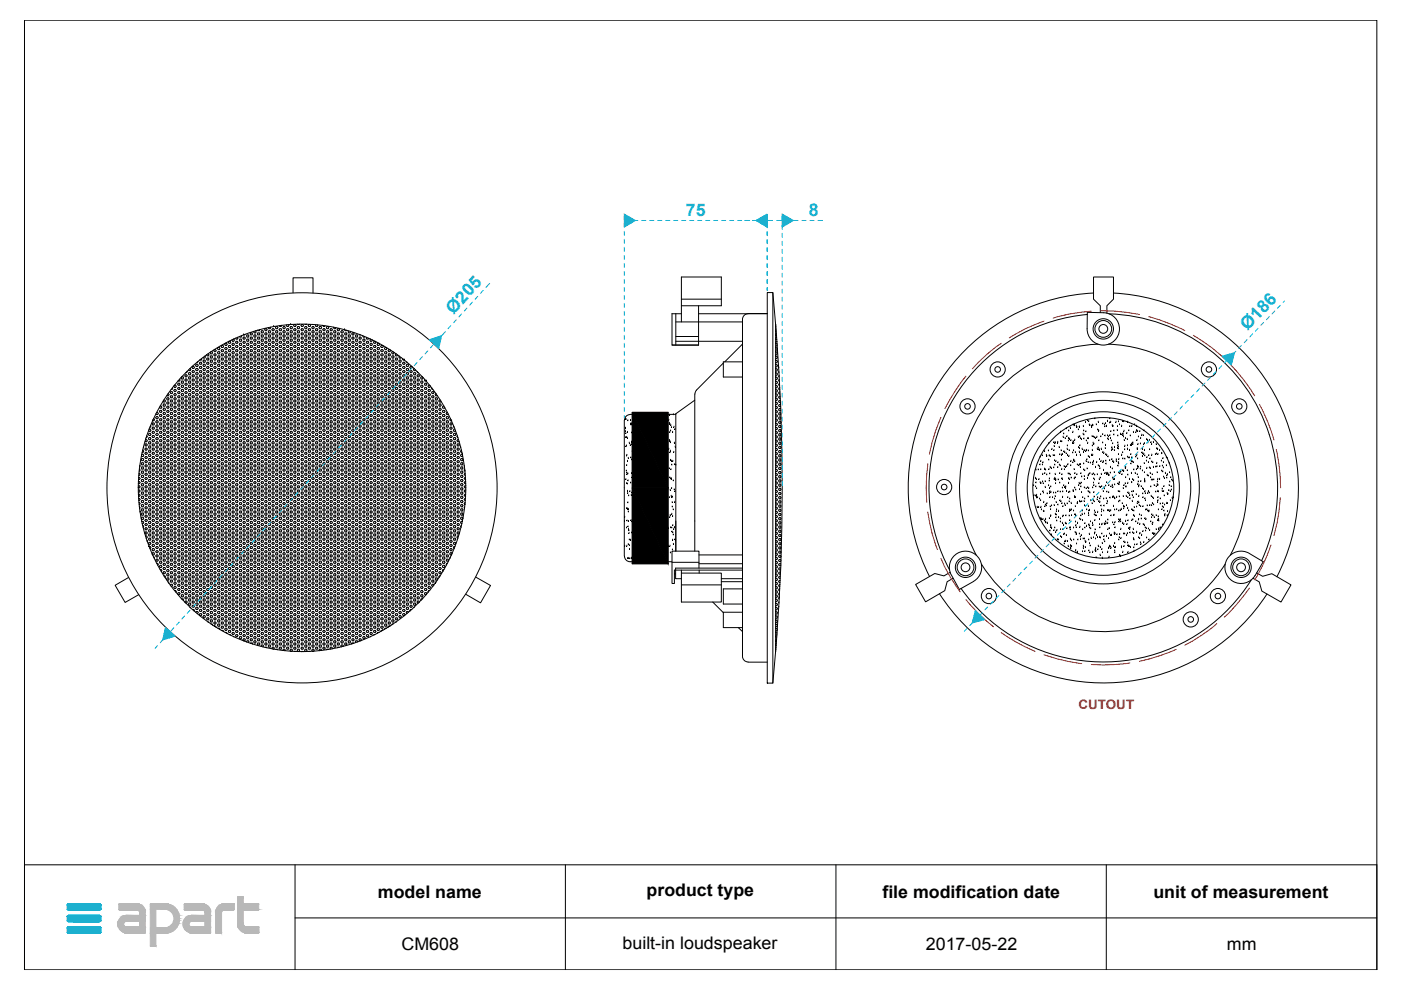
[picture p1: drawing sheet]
<svg xmlns="http://www.w3.org/2000/svg" width="297mm" height="210mm" viewBox="0 0 297 210" stroke-linecap="round" stroke-linejoin="round" font-family="sans-serif">
<defs><g id="words">
<g font-size="3.7" fill="#00c3e4">
<text x="145.4" y="45.7">75</text>
<text x="171.5" y="45.7">8</text>
<text x="96.1" y="66.8" transform="rotate(-47 96.1 66.8)">Ø205</text>
<text x="264.5" y="70.2" transform="rotate(-46 264.5 70.2)">Ø186</text>
</g>
<g font-size="3.7">
<text x="80.1" y="190.3">model name</text>
<text x="137.1" y="190">product type</text>
<text x="187.1" y="190.3">file modification date</text>
<text x="244.5" y="190.3">unit of measurement</text>
<text x="85.1" y="201.5">CM608</text>
<text x="132" y="201.1">built-in loudspeaker</text>
<text x="196.3" y="201.5">2017-05-22</text>
<text x="260.1" y="201.5">mm</text>
</g>
<text font-size="2.8" fill="#ff2600" x="228.7" y="150.3">CUTOUT</text>
</g></defs>
<g fill="none" stroke="#000" stroke-width=".21">
<path d="M5.2 4.3h286.7v201.4h-286.7zM38.6 79.9h.2l.1 .2-.1 .3h-.2l-.2-.3zM39.3 79.5h.3l.1 .2-.1 .2h-.3l-.1-.2zM39.7 78.7l-.1 .3h-.2M40.1 79h.2l.2 .2-.2 .3h-.2l-.2-.3zM40.1 79.9h.2l.2 .2-.2 .3h-.2l-.2-.3zM40.2 78.1l.3 .2-.2 .3h-.2l-.1-.2M40.8 77.7h.3l.1 .2-.1 .2h-.3l-.1-.2zM40.8 78.6h.3l.1 .2-.1 .2h-.3l-.1-.2zM40.8 79.5h.3l.1 .2-.1 .2h-.3l-.1-.2zM41.6 77.2h.3l.1 .2-.1 .3h-.3l-.1-.3zM41.6 78.1h.3l.1 .2-.1 .3h-.3l-.1-.3z"/>
<path d="M41.6 79h.3l.1 .2-.1 .3h-.3l-.1-.3zM41.6 79.9h.3l.1 .2-.1 .3h-.3l-.1-.3zM42 76.6l-.2 .2M42.4 76.8h.3l.1 .2-.1 .2h-.3l-.1-.2zM42.4 77.7h.3l.1 .2-.1 .2h-.3l-.1-.2zM42.4 78.6h.3l.1 .2-.1 .2h-.3l-.1-.2zM42.4 79.5h.3l.1 .2-.1 .2h-.3l-.1-.2zM42.7 76v.3h-.3M43.2 76.3h.2l.1 .3-.1 .2h-.2l-.2-.2zM43.2 77.2h.2l.1 .2-.1 .3h-.2l-.2-.3zM43.2 78.1h.2l.1 .2-.1 .3h-.2l-.2-.3zM43.2 79h.2l.1 .2-.1 .3h-.2l-.2-.3z"/>
<path d="M43.2 79.9h.2l.1 .2-.1 .3h-.2l-.2-.3zM43.4 75.5l.1 .2-.1 .2h-.2l-.1-.2M43.9 75.9h.3l.1 .2-.1 .2h-.3l-.1-.2zM43.9 76.8h.3l.1 .2-.1 .2h-.3l-.1-.2zM43.9 77.7h.3l.1 .2-.1 .2h-.3l-.1-.2zM43.9 78.6h.3l.1 .2-.1 .2h-.3l-.1-.2zM43.9 79.5h.3l.1 .2-.1 .2h-.3l-.1-.2zM44.1 75l.2 .2-.1 .3h-.3l-.1-.3M44.7 75.5h.2l.2 .2-.2 .2h-.2l-.1-.2zM44.7 76.3h.2l.2 .3-.2 .2h-.2l-.1-.2zM44.7 77.2h.2l.2 .2-.2 .3h-.2l-.1-.3zM44.7 78.1h.2l.2 .2-.2 .3h-.2l-.1-.3z"/>
<path d="M44.7 79h.2l.2 .2-.2 .3h-.2l-.1-.3zM44.7 79.9h.2l.2 .2-.2 .3h-.2l-.1-.3zM44.7 74.6h.2l.2 .2-.2 .2h-.2l-.1-.2 .1-.2M45.5 74.1h.2l.1 .3-.1 .2h-.2l-.2-.2zM45.5 75h.2l.1 .2-.1 .3h-.2l-.2-.3zM45.5 75.9h.2l.1 .2-.1 .2h-.2l-.2-.2zM45.5 76.8h.2l.1 .2-.1 .2h-.2l-.2-.2zM45.5 77.7h.2l.1 .2-.1 .2h-.2l-.2-.2zM45.5 78.6h.2l.1 .2-.1 .2h-.2l-.2-.2zM45.5 79.5h.2l.1 .2-.1 .2h-.2l-.2-.2zM46.3 73.7h.2l.1 .2-.1 .2h-.2l-.2-.2zM46.3 74.6h.2l.1 .2-.1 .2h-.2l-.2-.2z"/>
<path d="M46.3 75.5h.2l.1 .2-.1 .2h-.2l-.2-.2zM46.3 76.3h.2l.1 .3-.1 .2h-.2l-.2-.2zM46.3 77.2h.2l.1 .2-.1 .3h-.2l-.2-.3zM46.3 78.1h.2l.1 .2-.1 .3h-.2l-.2-.3zM46.3 79h.2l.1 .2-.1 .3h-.2l-.2-.3zM46.3 79.9h.2l.1 .2-.1 .3h-.2l-.2-.3zM47 73.3h.3l.1 .2-.1 .2h-.3l-.1-.2zM47 74.1h.3l.1 .3-.1 .2h-.3l-.1-.2zM47 75h.3l.1 .2-.1 .3h-.3l-.1-.3zM47 75.9h.3l.1 .2-.1 .2h-.3l-.1-.2zM47 76.8h.3l.1 .2-.1 .2h-.3l-.1-.2zM47 77.7h.3l.1 .2-.1 .2h-.3l-.1-.2z"/>
<path d="M47 78.6h.3l.1 .2-.1 .2h-.3l-.1-.2zM47 79.5h.3l.1 .2-.1 .2h-.3l-.1-.2zM47.8 72.8h.2l.2 .2-.2 .3h-.2l-.1-.3zM47.8 73.7h.2l.2 .2-.2 .2h-.2l-.1-.2zM47.8 74.6h.2l.2 .2-.2 .2h-.2l-.1-.2zM47.8 75.5h.2l.2 .2-.2 .2h-.2l-.1-.2zM47.8 76.3h.2l.2 .3-.2 .2h-.2l-.1-.2zM47.8 77.2h.2l.2 .2-.2 .3h-.2l-.1-.3zM47.8 78.1h.2l.2 .2-.2 .3h-.2l-.1-.3zM47.8 79h.2l.2 .2-.2 .3h-.2l-.1-.3zM47.8 79.9h.2l.2 .2-.2 .3h-.2l-.1-.3zM48.5 72.4l-.1 .2 .1 .2h.3l.1-.2-.1-.2h-.2"/>
<path d="M48.5 73.3h.3l.1 .2-.1 .2h-.3l-.1-.2zM48.5 74.1h.3l.1 .3-.1 .2h-.3l-.1-.2zM48.5 75h.3l.1 .2-.1 .3h-.3l-.1-.3zM48.5 75.9h.3l.1 .2-.1 .2h-.3l-.1-.2zM48.5 76.8h.3l.1 .2-.1 .2h-.3l-.1-.2zM48.5 77.7h.3l.1 .2-.1 .2h-.3l-.1-.2zM48.5 78.6h.3l.1 .2-.1 .2h-.3l-.1-.2zM48.5 79.5h.3l.1 .2-.1 .2h-.3l-.1-.2zM49.3 72.8h.3l.1 .2-.1 .3h-.3l-.1-.3zM49.3 73.7h.3l.1 .2-.1 .2h-.3l-.1-.2zM49.3 74.6h.3l.1 .2-.1 .2h-.3l-.1-.2zM49.3 75.5h.3l.1 .2-.1 .2h-.3l-.1-.2z"/>
<path d="M49.3 76.3h.3l.1 .3-.1 .2h-.3l-.1-.2zM49.3 77.2h.3l.1 .2-.1 .3h-.3l-.1-.3zM49.3 78.1h.3l.1 .2-.1 .3h-.3l-.1-.3zM49.3 79h.3l.1 .2-.1 .3h-.3l-.1-.3zM49.3 79.9h.3l.1 .2-.1 .3h-.3l-.1-.3zM49.5 71.9l.2 .2-.1 .3h-.3v-.4M50.1 72.4h.2l.1 .2-.1 .2h-.2l-.2-.2zM50.1 73.3h.2l.1 .2-.1 .2h-.2l-.2-.2zM50.1 74.1h.2l.1 .3-.1 .2h-.2l-.2-.2zM50.1 75h.2l.1 .2-.1 .3h-.2l-.2-.3zM50.1 75.9h.2l.1 .2-.1 .2h-.2l-.2-.2zM50.1 76.8h.2l.1 .2-.1 .2h-.2l-.2-.2z"/>
<path d="M50.1 77.7h.2l.1 .2-.1 .2h-.2l-.2-.2zM50.1 78.6h.2l.1 .2-.1 .2h-.2l-.2-.2zM50.1 79.5h.2l.1 .2-.1 .2h-.2l-.2-.2zM50.4 71.5l-.1 .4h-.2l-.1-.2M50.9 71.9h.2l.2 .2-.2 .3h-.2l-.2-.3zM50.9 72.8h.2l.2 .2-.2 .3h-.2l-.2-.3zM50.9 73.7h.2l.2 .2-.2 .2h-.2l-.2-.2zM50.9 74.6h.2l.2 .2-.2 .2h-.2l-.2-.2zM50.9 75.5h.2l.2 .2-.2 .2h-.2l-.2-.2zM50.9 76.3h.2l.2 .3-.2 .2h-.2l-.2-.2zM50.9 77.2h.2l.2 .2-.2 .3h-.2l-.2-.3zM50.9 78.1h.2l.2 .2-.2 .3h-.2l-.2-.3z"/>
<path d="M50.9 79h.2l.2 .2-.2 .3h-.2l-.2-.3zM50.9 79.9h.2l.2 .2-.2 .3h-.2l-.2-.3zM51.2 71.2l-.1 .3-.3-.2M51.6 71h.1M51.6 71.5h.3l.1 .2-.1 .2h-.3l-.1-.2zM51.6 72.4h.3l.1 .2-.1 .2h-.3l-.1-.2zM51.6 73.3h.3l.1 .2-.1 .2h-.3l-.1-.2zM51.6 74.1h.3l.1 .3-.1 .2h-.3l-.1-.2zM51.6 75h.3l.1 .2-.1 .3h-.3l-.1-.3zM51.6 75.9h.3l.1 .2-.1 .2h-.3l-.1-.2zM51.6 76.8h.3l.1 .2-.1 .2h-.3l-.1-.2zM51.6 77.7h.3l.1 .2-.1 .2h-.3l-.1-.2z"/>
<path d="M51.6 78.6h.3l.1 .2-.1 .2h-.3l-.1-.2zM51.6 79.5h.3l.1 .2-.1 .2h-.3l-.1-.2zM52 70.9l-.4 .1M52.4 71h.2l.2 .2-.2 .3h-.2l-.1-.3zM52.4 71.9h.2l.2 .2-.2 .3h-.2l-.1-.3zM52.4 72.8h.2l.2 .2-.2 .3h-.2l-.1-.3zM52.4 73.7h.2l.2 .2-.2 .2h-.2l-.1-.2zM52.4 74.6h.2l.2 .2-.2 .2h-.2l-.1-.2zM52.4 75.5h.2l.2 .2-.2 .2h-.2l-.1-.2zM52.4 76.3h.2l.2 .3-.2 .2h-.2l-.1-.2zM52.4 77.2h.2l.2 .2-.2 .3h-.2l-.1-.3zM52.4 78.1h.2l.2 .2-.2 .3h-.2l-.1-.3z"/>
<path d="M52.4 79h.2l.2 .2-.2 .3h-.2l-.1-.3zM52.4 79.9h.2l.2 .2-.2 .3h-.2l-.1-.3zM53.2 70.6h.2l.1 .2-.1 .2h-.2l-.2-.2zM53.2 71.5h.2l.1 .2-.1 .2h-.2l-.2-.2zM53.2 72.4h.2l.1 .2-.1 .2h-.2l-.2-.2zM53.2 73.3h.2l.1 .2-.1 .2h-.2l-.2-.2zM53.2 74.1h.2l.1 .3-.1 .2h-.2l-.2-.2zM53.2 75h.2l.1 .2-.1 .3h-.2l-.2-.3zM53.2 75.9h.2l.1 .2-.1 .2h-.2l-.2-.2zM53.2 76.8h.2l.1 .2-.1 .2h-.2l-.2-.2zM53.2 77.7h.2l.1 .2-.1 .2h-.2l-.2-.2zM53.2 78.6h.2l.1 .2-.1 .2h-.2l-.2-.2z"/>
<path d="M53.2 79.5h.2l.1 .2-.1 .2h-.2l-.2-.2zM53.9 71h.3l.1 .2-.1 .3h-.3l-.1-.3zM53.9 71.9h.3l.1 .2-.1 .3h-.3l-.1-.3zM53.9 72.8h.3l.1 .2-.1 .3h-.3l-.1-.3zM53.9 73.7h.3l.1 .2-.1 .2h-.3l-.1-.2zM53.9 74.6h.3l.1 .2-.1 .2h-.3l-.1-.2zM53.9 75.5h.3l.1 .2-.1 .2h-.3l-.1-.2zM53.9 76.3h.3l.1 .3-.1 .2h-.3l-.1-.2zM53.9 77.2h.3l.1 .2-.1 .3h-.3l-.1-.3zM53.9 78.1h.3l.1 .2-.1 .3h-.3l-.1-.3zM53.9 79h.3l.1 .2-.1 .3h-.3l-.1-.3zM53.9 79.9h.3l.1 .2-.1 .3h-.3l-.1-.3z"/>
<path d="M54.2 70.1l.1 .3-.1 .2h-.3v-.4M54.7 70.6h.3l.1 .2-.1 .2h-.3l-.1-.2zM54.7 71.5h.3l.1 .2-.1 .2h-.3l-.1-.2zM54.7 72.4h.3l.1 .2-.1 .2h-.3l-.1-.2zM54.7 73.3h.3l.1 .2-.1 .2h-.3l-.1-.2zM54.7 74.1h.3l.1 .3-.1 .2h-.3l-.1-.2zM54.7 75h.3l.1 .2-.1 .3h-.3l-.1-.3zM54.7 75.9h.3l.1 .2-.1 .2h-.3l-.1-.2zM54.7 76.8h.3l.1 .2-.1 .2h-.3l-.1-.2zM54.7 77.7h.3l.1 .2-.1 .2h-.3l-.1-.2zM54.7 78.6h.3l.1 .2-.1 .2h-.3l-.1-.2zM54.7 79.5h.3l.1 .2-.1 .2h-.3l-.1-.2z"/>
<path d="M55.1 69.9l-.1 .2-.4-.1M55.5 70.1h.2l.2 .3-.2 .2h-.2l-.1-.2zM55.5 71h.2l.2 .2-.2 .3h-.2l-.1-.3zM55.5 71.9h.2l.2 .2-.2 .3h-.2l-.1-.3zM55.5 72.8h.2l.2 .2-.2 .3h-.2l-.1-.3zM55.5 73.7h.2l.2 .2-.2 .2h-.2l-.1-.2zM55.5 74.6h.2l.2 .2-.2 .2h-.2l-.1-.2zM55.5 75.5h.2l.2 .2-.2 .2h-.2l-.1-.2zM55.5 76.3h.2l.2 .3-.2 .2h-.2l-.1-.2zM55.5 77.2h.2l.2 .2-.2 .3h-.2l-.1-.3zM55.5 78.1h.2l.2 .2-.2 .3h-.2l-.1-.3zM55.5 79h.2l.2 .2-.2 .3h-.2l-.1-.3z"/>
<path d="M55.5 79.9h.2l.2 .2-.2 .3h-.2l-.1-.3zM56.2 69.7h.3l.1 .2-.1 .2h-.3l-.1-.2zM56.2 70.6h.3l.1 .2-.1 .2h-.3l-.1-.2zM56.2 71.5h.3l.1 .2-.1 .2h-.3l-.1-.2zM56.2 72.4h.3l.1 .2-.1 .2h-.3l-.1-.2zM56.2 73.3h.3l.1 .2-.1 .2h-.3l-.1-.2zM56.2 74.1h.3l.1 .3-.1 .2h-.3l-.1-.2zM56.2 75h.3l.1 .2-.1 .3h-.3l-.1-.3zM56.2 75.9h.3l.1 .2-.1 .2h-.3l-.1-.2zM56.2 76.8h.3l.1 .2-.1 .2h-.3l-.1-.2zM56.2 77.7h.3l.1 .2-.1 .2h-.3l-.1-.2zM56.2 78.6h.3l.1 .2-.1 .2h-.3l-.1-.2z"/>
<path d="M56.2 79.5h.3l.1 .2-.1 .2h-.3l-.1-.2zM57 70.1h.3l.1 .3-.1 .2h-.3l-.1-.2zM57 71h.3l.1 .2-.1 .3h-.3l-.1-.3zM57 71.9h.3l.1 .2-.1 .3h-.3l-.1-.3zM57 72.8h.3l.1 .2-.1 .3h-.3l-.1-.3zM57 73.7h.3l.1 .2-.1 .2h-.3l-.1-.2zM57 74.6h.3l.1 .2-.1 .2h-.3l-.1-.2zM57 75.5h.3l.1 .2-.1 .2h-.3l-.1-.2zM57 76.3h.3l.1 .3-.1 .2h-.3l-.1-.2zM57 77.2h.3l.1 .2-.1 .3h-.3l-.1-.3zM57 78.1h.3l.1 .2-.1 .3h-.3l-.1-.3zM57 79h.3l.1 .2-.1 .3h-.3l-.1-.3z"/>
<path d="M57 79.9h.3l.1 .2-.1 .3h-.3l-.1-.3zM57.3 69.4v.3h-.3l-.1-.3M57.8 69.7h.2l.2 .2-.2 .2h-.2l-.2-.2zM57.8 70.6h.2l.2 .2-.2 .2h-.2l-.2-.2zM57.8 71.5h.2l.2 .2-.2 .2h-.2l-.2-.2zM57.8 72.4h.2l.2 .2-.2 .2h-.2l-.2-.2zM57.8 73.3h.2l.2 .2-.2 .2h-.2l-.2-.2zM57.8 74.1h.2l.2 .3-.2 .2h-.2l-.2-.2zM57.8 75h.2l.2 .2-.2 .3h-.2l-.2-.3zM57.8 75.9h.2l.2 .2-.2 .2h-.2l-.2-.2zM57.8 76.8h.2l.2 .2-.2 .2h-.2l-.2-.2zM57.8 77.7h.2l.2 .2-.2 .2h-.2l-.2-.2z"/>
<path d="M57.8 78.6h.2l.2 .2-.2 .2h-.2l-.2-.2zM57.8 79.5h.2l.2 .2-.2 .2h-.2l-.2-.2zM58 69.2h.1M58.5 69.2h.3l.1 .3-.1 .2h-.3l-.1-.2zM58.5 70.1h.3l.1 .3-.1 .2h-.3l-.1-.2zM58.5 71h.3l.1 .2-.1 .3h-.3l-.1-.3zM58.5 71.9h.3l.1 .2-.1 .3h-.3l-.1-.3zM58.5 72.8h.3l.1 .2-.1 .3h-.3l-.1-.3zM58.5 73.7h.3l.1 .2-.1 .2h-.3l-.1-.2zM58.5 74.6h.3l.1 .2-.1 .2h-.3l-.1-.2zM58.5 75.5h.3l.1 .2-.1 .2h-.3l-.1-.2zM58.5 76.3h.3l.1 .3-.1 .2h-.3l-.1-.2z"/>
<path d="M58.5 77.2h.3l.1 .2-.1 .3h-.3l-.1-.3zM58.5 78.1h.3l.1 .2-.1 .3h-.3l-.1-.3zM58.5 79h.3l.1 .2-.1 .3h-.3l-.1-.3zM58.5 79.9h.3l.1 .2-.1 .3h-.3l-.1-.3zM59.3 69.7h.3l.1 .2-.1 .2h-.3l-.1-.2zM59.3 70.6h.3l.1 .2-.1 .2h-.3l-.1-.2zM59.3 71.5h.3l.1 .2-.1 .2h-.3l-.1-.2zM59.3 72.4h.3l.1 .2-.1 .2h-.3l-.1-.2zM59.3 73.3h.3l.1 .2-.1 .2h-.3l-.1-.2zM59.3 74.1h.3l.1 .3-.1 .2h-.3l-.1-.2zM59.3 75h.3l.1 .2-.1 .3h-.3l-.1-.3zM59.3 75.9h.3l.1 .2-.1 .2h-.3l-.1-.2z"/>
<path d="M59.3 76.8h.3l.1 .2-.1 .2h-.3l-.1-.2zM59.3 77.7h.3l.1 .2-.1 .2h-.3l-.1-.2zM59.3 78.6h.3l.1 .2-.1 .2h-.3l-.1-.2zM59.3 79.5h.3l.1 .2-.1 .2h-.3l-.1-.2zM59.7 69l-.1 .2-.4-.1M60.1 69.2h.3l.1 .3-.1 .2h-.3l-.1-.2zM60.1 70.1h.3l.1 .3-.1 .2h-.3l-.1-.2zM60.1 71h.3l.1 .2-.1 .3h-.3l-.1-.3zM60.1 71.9h.3l.1 .2-.1 .3h-.3l-.1-.3zM60.1 72.8h.3l.1 .2-.1 .3h-.3l-.1-.3zM60.1 73.7h.3l.1 .2-.1 .2h-.3l-.1-.2zM60.1 74.6h.3l.1 .2-.1 .2h-.3l-.1-.2z"/>
<path d="M60.1 75.5h.3l.1 .2-.1 .2h-.3l-.1-.2zM60.1 76.3h.3l.1 .3-.1 .2h-.3l-.1-.2zM60.1 77.2h.3l.1 .2-.1 .3h-.3l-.1-.3zM60.1 78.1h.3l.1 .2-.1 .3h-.3l-.1-.3zM60.1 79h.3l.1 .2-.1 .3h-.3l-.1-.3zM60.1 79.9h.3l.1 .2-.1 .3h-.3l-.1-.3zM60.8 68.8l.1 .4h.2l.1-.2-.1-.2M60.9 69.7h.2l.1 .2-.1 .2h-.2l-.2-.2zM60.9 70.6h.2l.1 .2-.1 .2h-.2l-.2-.2zM60.9 71.5h.2l.1 .2-.1 .2h-.2l-.2-.2zM60.9 72.4h.2l.1 .2-.1 .2h-.2l-.2-.2zM60.9 73.3h.2l.1 .2-.1 .2h-.2l-.2-.2z"/>
<path d="M60.9 74.1h.2l.1 .3-.1 .2h-.2l-.2-.2zM60.9 75h.2l.1 .2-.1 .3h-.2l-.2-.3zM60.9 75.9h.2l.1 .2-.1 .2h-.2l-.2-.2zM60.9 76.8h.2l.1 .2-.1 .2h-.2l-.2-.2zM60.9 77.7h.2l.1 .2-.1 .2h-.2l-.2-.2zM60.9 78.6h.2l.1 .2-.1 .2h-.2l-.2-.2zM60.9 79.5h.2l.1 .2-.1 .2h-.2l-.2-.2zM61.6 68.8h.1M61.6 69.2h.3l.1 .3-.1 .2h-.3l-.1-.2zM61.6 70.1h.3l.1 .3-.1 .2h-.3l-.1-.2zM61.6 71h.3l.1 .2-.1 .3h-.3l-.1-.3zM61.6 71.9h.3l.1 .2-.1 .3h-.3l-.1-.3z"/>
<path d="M61.6 72.8h.3l.1 .2-.1 .3h-.3l-.1-.3zM61.6 73.7h.3l.1 .2-.1 .2h-.3l-.1-.2zM61.6 74.6h.3l.1 .2-.1 .2h-.3l-.1-.2zM61.6 75.5h.3l.1 .2-.1 .2h-.3l-.1-.2zM61.6 76.3h.3l.1 .3-.1 .2h-.3l-.1-.2zM61.6 77.2h.3l.1 .2-.1 .3h-.3l-.1-.3zM61.6 78.1h.3l.1 .2-.1 .3h-.3l-.1-.3zM61.6 79h.3l.1 .2-.1 .3h-.3l-.1-.3zM61.6 79.9h.3l.1 .2-.1 .3h-.3l-.1-.3zM61.9 68.8h-.3M62.1 62.1v-3.2h4.3v3.2M62.4 68.8h.2l.2 .2-.2 .2h-.2l-.1-.2z"/>
<path d="M62.4 69.7h.2l.2 .2-.2 .2h-.2l-.1-.2zM62.4 70.6h.2l.2 .2-.2 .2h-.2l-.1-.2zM62.4 71.5h.2l.2 .2-.2 .2h-.2l-.1-.2zM62.4 72.4h.2l.2 .2-.2 .2h-.2l-.1-.2zM62.4 73.3h.2l.2 .2-.2 .2h-.2l-.1-.2zM62.4 74.1h.2l.2 .3-.2 .2h-.2l-.1-.2zM62.4 75h.2l.2 .2-.2 .3h-.2l-.1-.3zM62.4 75.9h.2l.2 .2-.2 .2h-.2l-.1-.2zM62.4 76.8h.2l.2 .2-.2 .2h-.2l-.1-.2zM62.4 77.7h.2l.2 .2-.2 .2h-.2l-.1-.2zM62.4 78.6h.2l.2 .2-.2 .2h-.2l-.1-.2zM62.4 79.5h.2l.2 .2-.2 .2h-.2l-.1-.2z"/>
<path d="M63.1 68.7h.4M63.1 69.2h.3l.1 .3-.1 .2h-.3l-.1-.2zM63.1 70.1h.3l.1 .3-.1 .2h-.3l-.1-.2zM63.1 71h.3l.1 .2-.1 .3h-.3l-.1-.3zM63.1 71.9h.3l.1 .2-.1 .3h-.3l-.1-.3zM63.1 72.8h.3l.1 .2-.1 .3h-.3l-.1-.3zM63.1 73.7h.3l.1 .2-.1 .2h-.3l-.1-.2zM63.1 74.6h.3l.1 .2-.1 .2h-.3l-.1-.2zM63.1 75.5h.3l.1 .2-.1 .2h-.3l-.1-.2zM63.1 76.3h.3l.1 .3-.1 .2h-.3l-.1-.2zM63.1 77.2h.3l.1 .2-.1 .3h-.3l-.1-.3zM63.1 78.1h.3l.1 .2-.1 .3h-.3l-.1-.3z"/>
<path d="M63.1 79h.3l.1 .2-.1 .3h-.3l-.1-.3zM63.1 79.9h.3l.1 .2-.1 .3h-.3l-.1-.3zM64 68.8h.2l.1 .2-.1 .2h-.2l-.2-.2zM64 69.7h.2l.1 .2-.1 .2h-.2l-.2-.2zM64 70.6h.2l.1 .2-.1 .2h-.2l-.2-.2zM64 71.5h.2l.1 .2-.1 .2h-.2l-.2-.2zM64 72.4h.2l.1 .2-.1 .2h-.2l-.2-.2zM64 73.3h.2l.1 .2-.1 .2h-.2l-.2-.2zM64 74.1h.2l.1 .3-.1 .2h-.2l-.2-.2zM64 75h.2l.1 .2-.1 .3h-.2l-.2-.3zM64 75.9h.2l.1 .2-.1 .2h-.2l-.2-.2zM64 76.8h.2l.1 .2-.1 .2h-.2l-.2-.2z"/>
<path d="M64 77.7h.2l.1 .2-.1 .2h-.2l-.2-.2zM64 78.6h.2l.1 .2-.1 .2h-.2l-.2-.2zM64 79.5h.2l.1 .2-.1 .2h-.2l-.2-.2zM64.7 68.7h.3M64.7 69.2h.3l.1 .3-.1 .2h-.3l-.1-.2zM64.7 70.1h.3l.1 .3-.1 .2h-.3l-.1-.2zM64.7 71h.3l.1 .2-.1 .3h-.3l-.1-.3zM64.7 71.9h.3l.1 .2-.1 .3h-.3l-.1-.3zM64.7 72.8h.3l.1 .2-.1 .3h-.3l-.1-.3zM64.7 73.7h.3l.1 .2-.1 .2h-.3l-.1-.2zM64.7 74.6h.3l.1 .2-.1 .2h-.3l-.1-.2zM64.7 75.5h.3l.1 .2-.1 .2h-.3l-.1-.2z"/>
<path d="M64.7 76.3h.3l.1 .3-.1 .2h-.3l-.1-.2zM64.7 77.2h.3l.1 .2-.1 .3h-.3l-.1-.3zM64.7 78.1h.3l.1 .2-.1 .3h-.3l-.1-.3zM64.7 79h.3l.1 .2-.1 .3h-.3l-.1-.3zM64.7 79.9h.3l.1 .2-.1 .3h-.3l-.1-.3zM65.5 68.8h.2l.2 .2-.2 .2h-.2l-.2-.2zM65.5 69.7h.2l.2 .2-.2 .2h-.2l-.2-.2zM65.5 70.6h.2l.2 .2-.2 .2h-.2l-.2-.2zM65.5 71.5h.2l.2 .2-.2 .2h-.2l-.2-.2zM65.5 72.4h.2l.2 .2-.2 .2h-.2l-.2-.2zM65.5 73.3h.2l.2 .2-.2 .2h-.2l-.2-.2zM65.5 74.1h.2l.2 .3-.2 .2h-.2l-.2-.2z"/>
<path d="M65.5 75h.2l.2 .2-.2 .3h-.2l-.2-.3zM65.5 75.9h.2l.2 .2-.2 .2h-.2l-.2-.2zM65.5 76.8h.2l.2 .2-.2 .2h-.2l-.2-.2zM65.5 77.7h.2l.2 .2-.2 .2h-.2l-.2-.2zM65.5 78.6h.2l.2 .2-.2 .2h-.2l-.2-.2zM65.5 79.5h.2l.2 .2-.2 .2h-.2l-.2-.2zM66.2 68.8h.3M66.2 69.2h.3l.1 .3-.1 .2h-.3l-.1-.2zM66.2 70.1h.3l.1 .3-.1 .2h-.3l-.1-.2zM66.2 71h.3l.1 .2-.1 .3h-.3l-.1-.3zM66.2 71.9h.3l.1 .2-.1 .3h-.3l-.1-.3zM66.2 72.8h.3l.1 .2-.1 .3h-.3l-.1-.3z"/>
<path d="M66.2 73.7h.3l.1 .2-.1 .2h-.3l-.1-.2zM66.2 74.6h.3l.1 .2-.1 .2h-.3l-.1-.2zM66.2 75.5h.3l.1 .2-.1 .2h-.3l-.1-.2zM66.2 76.3h.3l.1 .3-.1 .2h-.3l-.1-.2zM66.2 77.2h.3l.1 .2-.1 .3h-.3l-.1-.3zM66.2 78.1h.3l.1 .2-.1 .3h-.3l-.1-.3zM66.2 79h.3l.1 .2-.1 .3h-.3l-.1-.3zM66.2 79.9h.3l.1 .2-.1 .3h-.3l-.1-.3zM67 68.8l-.1 .2 .1 .2h.3v-.4M67 69.7h.3l.1 .2-.1 .2h-.3l-.1-.2zM67 70.6h.3l.1 .2-.1 .2h-.3l-.1-.2zM67 71.5h.3l.1 .2-.1 .2h-.3l-.1-.2z"/>
<path d="M67 72.4h.3l.1 .2-.1 .2h-.3l-.1-.2zM67 73.3h.3l.1 .2-.1 .2h-.3l-.1-.2zM67 74.1h.3l.1 .3-.1 .2h-.3l-.1-.2zM67 75h.3l.1 .2-.1 .3h-.3l-.1-.3zM67 75.9h.3l.1 .2-.1 .2h-.3l-.1-.2zM67 76.8h.3l.1 .2-.1 .2h-.3l-.1-.2zM67 77.7h.3l.1 .2-.1 .2h-.3l-.1-.2zM67 78.6h.3l.1 .2-.1 .2h-.3l-.1-.2zM67 79.5h.3l.1 .2-.1 .2h-.3l-.1-.2zM67.8 69.2h.3l.1 .3-.1 .2h-.3l-.2-.2zM67.8 70.1h.3l.1 .3-.1 .2h-.3l-.2-.2zM67.8 71h.3l.1 .2-.1 .3h-.3l-.2-.3z"/>
<path d="M67.8 71.9h.3l.1 .2-.1 .3h-.3l-.2-.3zM67.8 72.8h.3l.1 .2-.1 .3h-.3l-.2-.3zM67.8 73.7h.3l.1 .2-.1 .2h-.3l-.2-.2zM67.8 74.6h.3l.1 .2-.1 .2h-.3l-.2-.2zM67.8 75.5h.3l.1 .2-.1 .2h-.3l-.2-.2zM67.8 76.3h.3l.1 .3-.1 .2h-.3l-.2-.2zM67.8 77.2h.3l.1 .2-.1 .3h-.3l-.2-.3zM67.8 78.1h.3l.1 .2-.1 .3h-.3l-.2-.3zM67.8 79h.3l.1 .2-.1 .3h-.3l-.2-.3zM67.8 79.9h.3l.1 .2-.1 .3h-.3l-.2-.3zM68.4 69l.2 .2h.2l.1-.1M68.6 69.7h.2l.1 .2-.1 .2h-.2l-.2-.2z"/>
<path d="M68.6 70.6h.2l.1 .2-.1 .2h-.2l-.2-.2zM68.6 71.5h.2l.1 .2-.1 .2h-.2l-.2-.2zM68.6 72.4h.2l.1 .2-.1 .2h-.2l-.2-.2zM68.6 73.3h.2l.1 .2-.1 .2h-.2l-.2-.2zM68.6 74.1h.2l.1 .3-.1 .2h-.2l-.2-.2zM68.6 75h.2l.1 .2-.1 .3h-.2l-.2-.3zM68.6 75.9h.2l.1 .2-.1 .2h-.2l-.2-.2zM68.6 76.8h.2l.1 .2-.1 .2h-.2l-.2-.2zM68.6 77.7h.2l.1 .2-.1 .2h-.2l-.2-.2zM68.6 78.6h.2l.1 .2-.1 .2h-.2l-.2-.2zM68.6 79.5h.2l.1 .2-.1 .2h-.2l-.2-.2zM69.3 69.2h.3l.1 .3-.1 .2h-.3l-.1-.2z"/>
<path d="M69.3 70.1h.3l.1 .3-.1 .2h-.3l-.1-.2zM69.3 71h.3l.1 .2-.1 .3h-.3l-.1-.3zM69.3 71.9h.3l.1 .2-.1 .3h-.3l-.1-.3zM69.3 72.8h.3l.1 .2-.1 .3h-.3l-.1-.3zM69.3 73.7h.3l.1 .2-.1 .2h-.3l-.1-.2zM69.3 74.6h.3l.1 .2-.1 .2h-.3l-.1-.2zM69.3 75.5h.3l.1 .2-.1 .2h-.3l-.1-.2zM69.3 76.3h.3l.1 .3-.1 .2h-.3l-.1-.2zM69.3 77.2h.3l.1 .2-.1 .3h-.3l-.1-.3zM69.3 78.1h.3l.1 .2-.1 .3h-.3l-.1-.3zM69.3 79h.3l.1 .2-.1 .3h-.3l-.1-.3zM69.3 79.9h.3l.1 .2-.1 .3h-.3l-.1-.3z"/>
<path d="M70.1 69.7h.2l.2 .2-.2 .2h-.2l-.1-.2zM70.1 70.6h.2l.2 .2-.2 .2h-.2l-.1-.2zM70.1 71.5h.2l.2 .2-.2 .2h-.2l-.1-.2zM70.1 72.4h.2l.2 .2-.2 .2h-.2l-.1-.2zM70.1 73.3h.2l.2 .2-.2 .2h-.2l-.1-.2zM70.1 74.1h.2l.2 .3-.2 .2h-.2l-.1-.2zM70.1 75h.2l.2 .2-.2 .3h-.2l-.1-.3zM70.1 75.9h.2l.2 .2-.2 .2h-.2l-.1-.2zM70.1 76.8h.2l.2 .2-.2 .2h-.2l-.1-.2zM70.1 77.7h.2l.2 .2-.2 .2h-.2l-.1-.2zM70.1 78.6h.2l.2 .2-.2 .2h-.2l-.1-.2zM70.1 79.5h.2l.2 .2-.2 .2h-.2l-.1-.2z"/>
<path d="M70.8 69.4l.1 .3h.2l.1-.2M70.9 70.1h.2l.1 .3-.1 .2h-.2l-.2-.2zM70.9 71h.2l.1 .2-.1 .3h-.2l-.2-.3zM70.9 71.9h.2l.1 .2-.1 .3h-.2l-.2-.3zM70.9 72.8h.2l.1 .2-.1 .3h-.2l-.2-.3zM70.9 73.7h.2l.1 .2-.1 .2h-.2l-.2-.2zM70.9 74.6h.2l.1 .2-.1 .2h-.2l-.2-.2zM70.9 75.5h.2l.1 .2-.1 .2h-.2l-.2-.2zM70.9 76.3h.2l.1 .3-.1 .2h-.2l-.2-.2zM70.9 77.2h.2l.1 .2-.1 .3h-.2l-.2-.3zM70.9 78.1h.2l.1 .2-.1 .3h-.2l-.2-.3zM70.9 79h.2l.1 .2-.1 .3h-.2l-.2-.3z"/>
<path d="M70.9 79.9h.2l.1 .2-.1 .3h-.2l-.2-.3zM71.6 69.7h.3l.1 .2-.1 .2h-.3l-.1-.2zM71.6 70.6h.3l.1 .2-.1 .2h-.3l-.1-.2zM71.6 71.5h.3l.1 .2-.1 .2h-.3l-.1-.2zM71.6 72.4h.3l.1 .2-.1 .2h-.3l-.1-.2zM71.6 73.3h.3l.1 .2-.1 .2h-.3l-.1-.2zM71.6 74.1h.3l.1 .3-.1 .2h-.3l-.1-.2zM71.6 75h.3l.1 .2-.1 .3h-.3l-.1-.3zM71.6 75.9h.3l.1 .2-.1 .2h-.3l-.1-.2zM71.6 76.8h.3l.1 .2-.1 .2h-.3l-.1-.2zM71.6 77.7h.3l.1 .2-.1 .2h-.3l-.1-.2zM71.6 78.6h.3l.1 .2-.1 .2h-.3l-.1-.2z"/>
<path d="M71.6 79.5h.3l.1 .2-.1 .2h-.3l-.1-.2zM72.4 70.1h.3l.1 .3-.1 .2h-.3l-.2-.2zM72.4 71h.3l.1 .2-.1 .3h-.3l-.2-.3zM72.4 71.9h.3l.1 .2-.1 .3h-.3l-.2-.3zM72.4 72.8h.3l.1 .2-.1 .3h-.3l-.2-.3zM72.4 73.7h.3l.1 .2-.1 .2h-.3l-.2-.2zM72.4 74.6h.3l.1 .2-.1 .2h-.3l-.2-.2zM72.4 75.5h.3l.1 .2-.1 .2h-.3l-.2-.2zM72.4 76.3h.3l.1 .3-.1 .2h-.3l-.2-.2zM72.4 77.2h.3l.1 .2-.1 .3h-.3l-.2-.3zM72.4 78.1h.3l.1 .2-.1 .3h-.3l-.2-.3zM72.4 79h.3l.1 .2-.1 .3h-.3l-.2-.3z"/>
<path d="M72.4 79.9h.3l.1 .2-.1 .3h-.3l-.2-.3zM73.1 69.9h.1M73.1 69.9l.1 .2 .3-.1M73.2 70.6h.2l.2 .2-.2 .2h-.2l-.1-.2zM73.2 71.5h.2l.2 .2-.2 .2h-.2l-.1-.2zM73.2 72.4h.2l.2 .2-.2 .2h-.2l-.1-.2zM73.2 73.3h.2l.2 .2-.2 .2h-.2l-.1-.2zM73.2 74.1h.2l.2 .3-.2 .2h-.2l-.1-.2zM73.2 75h.2l.2 .2-.2 .3h-.2l-.1-.3zM73.2 75.9h.2l.2 .2-.2 .2h-.2l-.1-.2zM73.2 76.8h.2l.2 .2-.2 .2h-.2l-.1-.2zM73.2 77.7h.2l.2 .2-.2 .2h-.2l-.1-.2z"/>
<path d="M73.2 78.6h.2l.2 .2-.2 .2h-.2l-.1-.2zM73.2 79.5h.2l.2 .2-.2 .2h-.2l-.1-.2zM73.9 70.2l-.1 .2 .1 .2h.3l.1-.4M73.9 71h.3l.1 .2-.1 .3h-.3l-.1-.3zM73.9 71.9h.3l.1 .2-.1 .3h-.3l-.1-.3zM73.9 72.8h.3l.1 .2-.1 .3h-.3l-.1-.3zM73.9 73.7h.3l.1 .2-.1 .2h-.3l-.1-.2zM73.9 74.6h.3l.1 .2-.1 .2h-.3l-.1-.2zM73.9 75.5h.3l.1 .2-.1 .2h-.3l-.1-.2zM73.9 76.3h.3l.1 .3-.1 .2h-.3l-.1-.2zM73.9 77.2h.3l.1 .2-.1 .3h-.3l-.1-.3zM73.9 78.1h.3l.1 .2-.1 .3h-.3l-.1-.3z"/>
<path d="M73.9 79h.3l.1 .2-.1 .3h-.3l-.1-.3zM73.9 79.9h.3l.1 .2-.1 .3h-.3l-.1-.3zM74.7 70.6h.3l.1 .2-.1 .2h-.3l-.1-.2zM74.7 71.5h.3l.1 .2-.1 .2h-.3l-.1-.2zM74.7 72.4h.3l.1 .2-.1 .2h-.3l-.1-.2zM74.7 73.3h.3l.1 .2-.1 .2h-.3l-.1-.2zM74.7 74.1h.3l.1 .3-.1 .2h-.3l-.1-.2zM74.7 75h.3l.1 .2-.1 .3h-.3l-.1-.3zM74.7 75.9h.3l.1 .2-.1 .2h-.3l-.1-.2zM74.7 76.8h.3l.1 .2-.1 .2h-.3l-.1-.2zM74.7 77.7h.3l.1 .2-.1 .2h-.3l-.1-.2zM74.7 78.6h.3l.1 .2-.1 .2h-.3l-.1-.2z"/>
<path d="M74.7 79.5h.3l.1 .2-.1 .2h-.3l-.1-.2zM75.5 71h.2l.1 .2-.1 .3h-.2l-.2-.3zM75.5 71.9h.2l.1 .2-.1 .3h-.2l-.2-.3zM75.5 72.8h.2l.1 .2-.1 .3h-.2l-.2-.3zM75.5 73.7h.2l.1 .2-.1 .2h-.2l-.2-.2zM75.5 74.6h.2l.1 .2-.1 .2h-.2l-.2-.2zM75.5 75.5h.2l.1 .2-.1 .2h-.2l-.2-.2zM75.5 76.3h.2l.1 .3-.1 .2h-.2l-.2-.2zM75.5 77.2h.2l.1 .2-.1 .3h-.2l-.2-.3zM75.5 78.1h.2l.1 .2-.1 .3h-.2l-.2-.3zM75.5 79h.2l.1 .2-.1 .3h-.2l-.2-.3zM75.5 79.9h.2l.1 .2-.1 .3h-.2l-.2-.3z"/>
<path d="M76.2 70.9l.3 .1M76.2 71.5h.3l.1 .2-.1 .2h-.3l-.1-.2zM76.2 72.4h.3l.1 .2-.1 .2h-.3l-.1-.2zM76.2 73.3h.3l.1 .2-.1 .2h-.3l-.1-.2zM76.2 74.1h.3l.1 .3-.1 .2h-.3l-.1-.2zM76.2 75h.3l.1 .2-.1 .3h-.3l-.1-.3zM76.2 75.9h.3l.1 .2-.1 .2h-.3l-.1-.2zM76.2 76.8h.3l.1 .2-.1 .2h-.3l-.1-.2zM76.2 77.7h.3l.1 .2-.1 .2h-.3l-.1-.2zM76.2 78.6h.3l.1 .2-.1 .2h-.3l-.1-.2zM76.2 79.5h.3l.1 .2-.1 .2h-.3l-.1-.2zM76.9 71.2l.1 .3 .3-.2"/>
<path d="M77 71.9h.3l.1 .2-.1 .3h-.3l-.1-.3zM77 72.8h.3l.1 .2-.1 .3h-.3l-.1-.3zM77 73.7h.3l.1 .2-.1 .2h-.3l-.1-.2zM77 74.6h.3l.1 .2-.1 .2h-.3l-.1-.2zM77 75.5h.3l.1 .2-.1 .2h-.3l-.1-.2zM77 76.3h.3l.1 .3-.1 .2h-.3l-.1-.2zM77 77.2h.3l.1 .2-.1 .3h-.3l-.1-.3zM77 78.1h.3l.1 .2-.1 .3h-.3l-.1-.3zM77 79h.3l.1 .2-.1 .3h-.3l-.1-.3zM77 79.9h.3l.1 .2-.1 .3h-.3l-.1-.3zM77.8 71.5v.4l.4-.2M77.8 72.4h.2l.2 .2-.2 .2h-.2l-.1-.2z"/>
<path d="M77.8 73.3h.2l.2 .2-.2 .2h-.2l-.1-.2zM77.8 74.1h.2l.2 .3-.2 .2h-.2l-.1-.2zM77.8 75h.2l.2 .2-.2 .3h-.2l-.1-.3zM77.8 75.9h.2l.2 .2-.2 .2h-.2l-.1-.2zM77.8 76.8h.2l.2 .2-.2 .2h-.2l-.1-.2zM77.8 77.7h.2l.2 .2-.2 .2h-.2l-.1-.2zM77.8 78.6h.2l.2 .2-.2 .2h-.2l-.1-.2zM77.8 79.5h.2l.2 .2-.2 .2h-.2l-.1-.2zM78.6 72.8h.2l.1 .2-.1 .3h-.2l-.2-.3zM78.6 73.7h.2l.1 .2-.1 .2h-.2l-.2-.2zM78.6 74.6h.2l.1 .2-.1 .2h-.2l-.2-.2zM78.6 75.5h.2l.1 .2-.1 .2h-.2l-.2-.2z"/>
<path d="M78.6 76.3h.2l.1 .3-.1 .2h-.2l-.2-.2zM78.6 77.2h.2l.1 .2-.1 .3h-.2l-.2-.3zM78.6 78.1h.2l.1 .2-.1 .3h-.2l-.2-.3zM78.6 79h.2l.1 .2-.1 .3h-.2l-.2-.3zM78.6 79.9h.2l.1 .2-.1 .3h-.2l-.2-.3zM78.6 71.9l-.2 .2 .2 .3h.2l.1-.4M79.3 73.3h.3l.1 .2-.1 .2h-.3l-.1-.2zM79.3 74.1h.3l.1 .3-.1 .2h-.3l-.1-.2zM79.3 75h.3l.1 .2-.1 .3h-.3l-.1-.3zM79.3 75.9h.3l.1 .2-.1 .2h-.3l-.1-.2zM79.3 76.8h.3l.1 .2-.1 .2h-.3l-.1-.2zM79.3 77.7h.3l.1 .2-.1 .2h-.3l-.1-.2z"/>
<path d="M79.3 78.6h.3l.1 .2-.1 .2h-.3l-.1-.2zM79.3 79.5h.3l.1 .2-.1 .2h-.3l-.1-.2zM79.5 72.4h-.2l-.1 .2 .1 .2h.3v-.4M80.1 72.8h.2l.2 .2-.2 .3h-.2l-.1-.3zM80.1 73.7h.2l.2 .2-.2 .2h-.2l-.1-.2zM80.1 74.6h.2l.2 .2-.2 .2h-.2l-.1-.2zM80.1 75.5h.2l.2 .2-.2 .2h-.2l-.1-.2zM80.1 76.3h.2l.2 .3-.2 .2h-.2l-.1-.2zM80.1 77.2h.2l.2 .2-.2 .3h-.2l-.1-.3zM80.1 78.1h.2l.2 .2-.2 .3h-.2l-.1-.3zM80.1 79h.2l.2 .2-.2 .3h-.2l-.1-.3zM80.1 79.9h.2l.2 .2-.2 .3h-.2l-.1-.3z"/>
<path d="M80.8 73.3h.3l.2 .2-.2 .2h-.3l-.1-.2zM80.8 74.1h.3l.2 .3-.2 .2h-.3l-.1-.2zM80.8 75h.3l.2 .2-.2 .3h-.3l-.1-.3zM80.8 75.9h.3l.2 .2-.2 .2h-.3l-.1-.2zM80.8 76.8h.3l.2 .2-.2 .2h-.3l-.1-.2zM80.8 77.7h.3l.2 .2-.2 .2h-.3l-.1-.2zM80.8 78.6h.3l.2 .2-.2 .2h-.3l-.1-.2zM80.8 79.5h.3l.2 .2-.2 .2h-.3l-.1-.2zM81.6 73.7h.3l.1 .2-.1 .2h-.3l-.1-.2zM81.6 74.6h.3l.1 .2-.1 .2h-.3l-.1-.2zM81.6 75.5h.3l.1 .2-.1 .2h-.3l-.1-.2zM81.6 76.3h.3l.1 .3-.1 .2h-.3l-.1-.2z"/>
<path d="M81.6 77.2h.3l.1 .2-.1 .3h-.3l-.1-.3zM81.6 78.1h.3l.1 .2-.1 .3h-.3l-.1-.3zM81.6 79h.3l.1 .2-.1 .3h-.3l-.1-.3zM81.6 79.9h.3l.1 .2-.1 .3h-.3l-.1-.3zM82.4 74.1h.3l.1 .3-.1 .2h-.3l-.1-.2zM82.4 75h.3l.1 .2-.1 .3h-.3l-.1-.3zM82.4 75.9h.3l.1 .2-.1 .2h-.3l-.1-.2zM82.4 76.8h.3l.1 .2-.1 .2h-.3l-.1-.2zM82.4 77.7h.3l.1 .2-.1 .2h-.3l-.1-.2zM82.4 78.6h.3l.1 .2-.1 .2h-.3l-.1-.2zM82.4 79.5h.3l.1 .2-.1 .2h-.3l-.1-.2zM83.2 75.5h.2l.2 .2-.2 .2h-.2l-.2-.2z"/>
<path d="M83.2 76.3h.2l.2 .3-.2 .2h-.2l-.2-.2zM83.2 77.2h.2l.2 .2-.2 .3h-.2l-.2-.3zM83.2 78.1h.2l.2 .2-.2 .3h-.2l-.2-.3zM83.2 79h.2l.2 .2-.2 .3h-.2l-.2-.3zM83.2 79.9h.2l.2 .2-.2 .3h-.2l-.2-.3zM83.3 74.6l-.3 .2 .2 .2h.2l.1-.4M83.9 75.9h.3l.1 .2-.1 .2h-.3l-.1-.2zM83.9 76.8h.3l.1 .2-.1 .2h-.3l-.1-.2zM83.9 77.7h.3l.1 .2-.1 .2h-.3l-.1-.2zM83.9 78.6h.3l.1 .2-.1 .2h-.3l-.1-.2zM83.9 79.5h.3l.1 .2-.1 .2h-.3l-.1-.2zM84 75l-.2 .2 .1 .3h.3l.1-.3"/>
<path d="M84.7 75.5l-.1 .2 .1 .2 .3-.1M84.7 76.3h.2l.2 .3-.2 .2h-.2l-.1-.2zM84.7 77.2h.2l.2 .2-.2 .3h-.2l-.1-.3zM84.7 78.1h.2l.2 .2-.2 .3h-.2l-.1-.3zM84.7 79h.2l.2 .2-.2 .3h-.2l-.1-.3zM84.7 79.9h.2l.2 .2-.2 .3h-.2l-.1-.3zM85.4 76l.1 .3h.3M85.5 76.8h.3l.1 .2-.1 .2h-.3l-.2-.2zM85.5 77.7h.3l.1 .2-.1 .2h-.3l-.2-.2zM85.5 78.6h.3l.1 .2-.1 .2h-.3l-.2-.2zM85.5 79.5h.3l.1 .2-.1 .2h-.3l-.2-.2zM85.8 76.3h.1"/>
<path d="M86.2 76.7l.1 .1M86.3 77.2h.2l.1 .2-.1 .3h-.2l-.2-.3zM86.3 78.1h.2l.1 .2-.1 .3h-.2l-.2-.3zM86.3 79h.2l.1 .2-.1 .3h-.2l-.2-.3zM86.3 79.9h.2l.1 .2-.1 .3h-.2l-.2-.3zM87 77.7h.3l.1 .2-.1 .2h-.3l-.1-.2zM87 78.6h.3l.1 .2-.1 .2h-.3l-.1-.2zM87 79.5h.3l.1 .2-.1 .2h-.3l-.1-.2zM87.8 79h.2l.2 .2-.2 .3h-.2l-.1-.3zM87.8 79.9h.2l.2 .2-.2 .3h-.2l-.1-.3zM87.8 78.1l-.1 .2 .1 .3h.2l.1-.2M88.5 78.8v.2h.2"/>
<path d="M88.5 79.5h.3l.1 .2-.1 .2h-.3l-.1-.2zM89.3 79.9h.3l.1 .2-.1 .3h-.3l-.1-.3zM142.5 66.5v6.7h5.6M142.5 73.2h5.6M142.5 66.5h2M143.3 72.4h14.1M143.3 66.5v6.7M143.3 68.3h14.1M143.3 71.3h4.8M144.5 64.8h8.4v-6.1h-8.4v9.6M144.5 63.4h8.4M148.1 66.5h14.6"/>
<path d="M148.1 64.8v8.4M153.4 77l-5.7 5.7-.4 .8M157.4 73l-3.7 3.7M157.4 76.7h-4v3.2h4M158.6 66.5a1.19 1.19 0 0 0-1.2 1.2v71.5a1.19 1.19 0 0 0 1.2 1.1M158.6 66.5h4.1M162.7 62h1.2v82.8h-1.2zM163.9 62a431.8 431.8 0 0 1 0 82.8M164.5 69.3h.1M164.5 70.2h.1M164.5 71.1h.1M164.5 72h.1"/>
<path d="M164.5 72.9h.1M164.5 73.8h.1M164.5 74.6h.1M164.5 75.5h.1M164.5 76.4h.1M164.5 77.3h.1M164.5 78.2h.1M164.5 79.1h.1M164.5 80h.1M164.5 68.9h.1M164.5 69.8h.1M164.5 70.7h.1"/>
<path d="M164.5 71.1h.2M164.5 71.6h.2M164.5 72h.2M164.5 72.9l.3 .1M164.5 73.8h.2l.1 .2-.1 .2h-.2M164.5 74.6h.2l.1 .3-.1 .2h-.2M164.5 75.5h.2l.1 .2-.1 .3h-.2M164.5 76.4h.2l.1 .2-.1 .3h-.2M164.5 77.3h.2l.1 .2-.1 .3h-.2M164.5 78.2h.2l.1 .2-.1 .3h-.2M164.5 79.1h.2l.1 .2-.1 .3h-.2M164.5 80h.2l.1 .2-.1 .2h-.2"/>
<path d="M164.5 68.7v69.5M164.7 72.4h-.2M164.8 73.2l-.3 .1M165.1 78h.1M165.1 78.8l.1 .2M165.2 79.6l-.1 .2 .1 .1M230.5 66.7a36.9 36.9 0 0 0-29.2 54.1M230.5 66.2l3.5 .1a3.4 3.4 0 0 1 3.3 3.5 3.4 3.4 0 0 1-3.4 3.4 3.4 3.4 0 0 1-3.4-3.5zM231.8 62.1a41.3 41.3 0 0 0-34.7 60.1M232.8 73a30.5 30.5 0 0 0-25.8 44.7M233.3 66.3v-1.5l-1.5-1.4v-4.7h4.3v4.7l-1.4 1.4v1.6M235 73a30.5 30.5 0 0 1 25.8 44.7"/>
<path d="M235.1 66.5a36.9 36.9 0 0 1 32.4 52.4M236.1 62.1a41.3 41.3 0 0 1 34.6 60.2M29.5 99.5l.2 .2-.2 .2M29.6 98.7v.2M30 96.4l.3-.1 .2 .3-.2 .2h-.2l-.1-.2M30.1 97.2h.2l.2 .3-.2 .2h-.2l-.1-.2zM30.1 98.1h.2l.2 .3-.2 .2h-.2l-.1-.2zM30.1 99h.2l.2 .2-.2 .3h-.2l-.1-.3zM30.1 99.9h.2l.2 .2-.2 .2h-.2l-.1-.2zM30.3 95.4l.2 .3-.2 .2h-.2M30.4 94.7v.3M30.8 93.2h.1"/>
<path d="M30.8 93.2h.3l.1 .2-.1 .3-.3-.2M30.8 94.1h.3l.1 .2-.1 .2h-.3l-.1-.2zM30.8 95h.3l.1 .2-.1 .2h-.3l-.1-.2zM30.8 95.9h.3l.1 .2-.1 .2h-.3l-.1-.2zM30.8 96.8h.3l.1 .2-.1 .2h-.3l-.1-.2zM30.8 97.7h.3l.1 .2-.1 .2h-.3l-.1-.2zM30.8 98.6h.3l.1 .2-.1 .2h-.3l-.1-.2zM30.8 99.5h.3l.1 .2-.1 .2h-.3l-.1-.2zM31.1 92.4l.1 .2-.2 .2M31.6 91h.3l.1 .2-.1 .3h-.3l-.1-.2M31.6 91.9h.3l.1 .2-.1 .2h-.3l-.1-.2zM31.6 92.8h.3l.1 .2-.1 .2h-.3l-.1-.2z"/>
<path d="M31.6 93.7h.3l.1 .2-.1 .2h-.3l-.1-.2zM31.6 94.5h.3l.1 .3-.1 .2h-.3l-.1-.2zM31.6 95.4h.3l.1 .3-.1 .2h-.3l-.1-.2zM31.6 96.3h.3l.1 .3-.1 .2h-.3l-.1-.2zM31.6 97.2h.3l.1 .3-.1 .2h-.3l-.1-.2zM31.6 98.1h.3l.1 .3-.1 .2h-.3l-.1-.2zM31.6 99h.3l.1 .2-.1 .3h-.3l-.1-.3zM31.6 99.9h.3l.1 .2-.1 .2h-.3l-.1-.2zM31.6 91h.1M31.9 90.2l-.1 .4M32.4 89.2h.1M32.4 89.7h.2l.2 .2-.2 .2h-.2l-.2-.2z"/>
<path d="M32.4 90.6h.2l.2 .2-.2 .2h-.2l-.2-.2zM32.4 91.5h.2l.2 .2-.2 .2h-.2l-.2-.2zM32.4 92.3h.2l.2 .3-.2 .2h-.2l-.2-.2zM32.4 93.2h.2l.2 .2-.2 .3h-.2l-.2-.3zM32.4 94.1h.2l.2 .2-.2 .2h-.2l-.2-.2zM32.4 95h.2l.2 .2-.2 .2h-.2l-.2-.2zM32.4 95.9h.2l.2 .2-.2 .2h-.2l-.2-.2zM32.4 96.8h.2l.2 .2-.2 .2h-.2l-.2-.2zM32.4 97.7h.2l.2 .2-.2 .2h-.2l-.2-.2zM32.4 98.6h.2l.2 .2-.2 .2h-.2l-.2-.2zM32.4 99.5h.2l.2 .2-.2 .2h-.2l-.2-.2zM32.5 88.8l.3 .2-.2 .2h-.2"/>
<path d="M33.2 88.3h.2l.2 .3-.2 .2h-.2l-.2-.2zM33.2 89.2h.2l.2 .3-.2 .2h-.2l-.2-.2zM33.2 90.1h.2l.2 .3-.2 .2h-.2l-.2-.2zM33.2 91h.2l.2 .2-.2 .3h-.2l-.2-.3zM33.2 91.9h.2l.2 .2-.2 .2h-.2l-.2-.2zM33.2 92.8h.2l.2 .2-.2 .2h-.2l-.2-.2zM33.2 93.7h.2l.2 .2-.2 .2h-.2l-.2-.2zM33.2 94.5h.2l.2 .3-.2 .2h-.2l-.2-.2zM33.2 95.4h.2l.2 .3-.2 .2h-.2l-.2-.2zM33.2 96.3h.2l.2 .3-.2 .2h-.2l-.2-.2zM33.2 97.2h.2l.2 .3-.2 .2h-.2l-.2-.2zM33.2 98.1h.2l.2 .3-.2 .2h-.2l-.2-.2z"/>
<path d="M33.2 99h.2l.2 .2-.2 .3h-.2l-.2-.3zM33.2 99.9h.2l.2 .2-.2 .2h-.2l-.2-.2zM33.2 87.4h.2l.2 .3-.2 .2-.4-.2M33.9 86.1h.3l.1 .2-.1 .2-.4-.1M33.9 87h.3l.1 .2-.1 .2h-.3l-.1-.2zM33.9 87.9h.3l.1 .2-.1 .2h-.3l-.1-.2zM33.9 88.8h.3l.1 .2-.1 .2h-.3l-.1-.2zM33.9 89.7h.3l.1 .2-.1 .2h-.3l-.1-.2zM33.9 90.6h.3l.1 .2-.1 .2h-.3l-.1-.2zM33.9 91.5h.3l.1 .2-.1 .2h-.3l-.1-.2zM33.9 92.3h.3l.1 .3-.1 .2h-.3l-.1-.2zM33.9 93.2h.3l.1 .2-.1 .3h-.3l-.1-.3z"/>
<path d="M33.9 94.1h.3l.1 .2-.1 .2h-.3l-.1-.2zM33.9 95h.3l.1 .2-.1 .2h-.3l-.1-.2zM33.9 95.9h.3l.1 .2-.1 .2h-.3l-.1-.2zM33.9 96.8h.3l.1 .2-.1 .2h-.3l-.1-.2zM33.9 97.7h.3l.1 .2-.1 .2h-.3l-.1-.2zM33.9 98.6h.3l.1 .2-.1 .2h-.3l-.1-.2zM33.9 99.5h.3l.1 .2-.1 .2h-.3l-.1-.2zM34.7 85.7h.3l.1 .2-.1 .2h-.3l-.1-.2zM34.7 86.5h.3l.1 .3-.1 .2h-.3l-.1-.2zM34.7 87.4h.3l.1 .3-.1 .2h-.3l-.1-.2zM34.7 88.3h.3l.1 .3-.1 .2h-.3l-.1-.2zM34.7 89.2h.3l.1 .3-.1 .2h-.3l-.1-.2z"/>
<path d="M34.7 90.1h.3l.1 .3-.1 .2h-.3l-.1-.2zM34.7 91h.3l.1 .2-.1 .3h-.3l-.1-.3zM34.7 91.9h.3l.1 .2-.1 .2h-.3l-.1-.2zM34.7 92.8h.3l.1 .2-.1 .2h-.3l-.1-.2zM34.7 93.7h.3l.1 .2-.1 .2h-.3l-.1-.2zM34.7 94.5h.3l.1 .3-.1 .2h-.3l-.1-.2zM34.7 95.4h.3l.1 .3-.1 .2h-.3l-.1-.2zM34.7 96.3h.3l.1 .3-.1 .2h-.3l-.1-.2zM34.7 97.2h.3l.1 .3-.1 .2h-.3l-.1-.2zM34.7 98.1h.3l.1 .3-.1 .2h-.3l-.1-.2zM34.7 99h.3l.1 .2-.1 .3h-.3l-.1-.3zM34.7 99.9h.3l.1 .2-.1 .2h-.3l-.1-.2z"/>
<path d="M34.7 84.8h.3l.1 .2-.1 .2-.4-.1M35.5 84.3h.2l.1 .3-.1 .2h-.2l-.2-.2zM35.5 85.2h.2l.1 .2-.1 .3h-.2l-.2-.3zM35.5 86.1h.2l.1 .2-.1 .2h-.2l-.2-.2zM35.5 87h.2l.1 .2-.1 .2h-.2l-.2-.2zM35.5 87.9h.2l.1 .2-.1 .2h-.2l-.2-.2zM35.5 88.8h.2l.1 .2-.1 .2h-.2l-.2-.2zM35.5 89.7h.2l.1 .2-.1 .2h-.2l-.2-.2zM35.5 90.6h.2l.1 .2-.1 .2h-.2l-.2-.2zM35.5 91.5h.2l.1 .2-.1 .2h-.2l-.2-.2zM35.5 92.3h.2l.1 .3-.1 .2h-.2l-.2-.2zM35.5 93.2h.2l.1 .2-.1 .3h-.2l-.2-.3z"/>
<path d="M35.5 94.1h.2l.1 .2-.1 .2h-.2l-.2-.2zM35.5 95h.2l.1 .2-.1 .2h-.2l-.2-.2zM35.5 95.9h.2l.1 .2-.1 .2h-.2l-.2-.2zM35.5 96.8h.2l.1 .2-.1 .2h-.2l-.2-.2zM35.5 97.7h.2l.1 .2-.1 .2h-.2l-.2-.2zM35.5 98.6h.2l.1 .2-.1 .2h-.2l-.2-.2zM35.5 99.5h.2l.1 .2-.1 .2h-.2l-.2-.2zM35.6 83.5l.2 .2-.1 .2-.3-.1M36.2 83h.3l.1 .2-.1 .3h-.3l-.1-.3zM36.2 83.9h.3l.1 .2-.1 .2h-.3l-.1-.2zM36.2 84.8h.3l.1 .2-.1 .2h-.3l-.1-.2zM36.2 85.7h.3l.1 .2-.1 .2h-.3l-.1-.2z"/>
<path d="M36.2 86.5h.3l.1 .3-.1 .2h-.3l-.1-.2zM36.2 87.4h.3l.1 .3-.1 .2h-.3l-.1-.2zM36.2 88.3h.3l.1 .3-.1 .2h-.3l-.1-.2zM36.2 89.2h.3l.1 .3-.1 .2h-.3l-.1-.2zM36.2 90.1h.3l.1 .3-.1 .2h-.3l-.1-.2zM36.2 91h.3l.1 .2-.1 .3h-.3l-.1-.3zM36.2 91.9h.3l.1 .2-.1 .2h-.3l-.1-.2zM36.2 92.8h.3l.1 .2-.1 .2h-.3l-.1-.2zM36.2 93.7h.3l.1 .2-.1 .2h-.3l-.1-.2zM36.2 94.5h.3l.1 .3-.1 .2h-.3l-.1-.2zM36.2 95.4h.3l.1 .3-.1 .2h-.3l-.1-.2zM36.2 96.3h.3l.1 .3-.1 .2h-.3l-.1-.2z"/>
<path d="M36.2 97.2h.3l.1 .3-.1 .2h-.3l-.1-.2zM36.2 98.1h.3l.1 .3-.1 .2h-.3l-.1-.2zM36.2 99h.3l.1 .2-.1 .3h-.3l-.1-.3zM36.2 99.9h.3l.1 .2-.1 .2h-.3l-.1-.2zM36.6 82.2l-.1 .4h-.2M37 81.7h.2l.2 .2-.2 .2h-.2l-.1-.2zM37 82.6h.2l.2 .2-.2 .2h-.2l-.1-.2zM37 83.5h.2l.2 .2-.2 .2h-.2l-.1-.2zM37 84.3h.2l.2 .3-.2 .2h-.2l-.1-.2zM37 85.2h.2l.2 .2-.2 .3h-.2l-.1-.3zM37 86.1h.2l.2 .2-.2 .2h-.2l-.1-.2zM37 87h.2l.2 .2-.2 .2h-.2l-.1-.2z"/>
<path d="M37 87.9h.2l.2 .2-.2 .2h-.2l-.1-.2zM37 88.8h.2l.2 .2-.2 .2h-.2l-.1-.2zM37 89.7h.2l.2 .2-.2 .2h-.2l-.1-.2zM37 90.6h.2l.2 .2-.2 .2h-.2l-.1-.2zM37 91.5h.2l.2 .2-.2 .2h-.2l-.1-.2zM37 92.3h.2l.2 .3-.2 .2h-.2l-.1-.2zM37 93.2h.2l.2 .2-.2 .3h-.2l-.1-.3zM37 94.1h.2l.2 .2-.2 .2h-.2l-.1-.2zM37 95h.2l.2 .2-.2 .2h-.2l-.1-.2zM37 95.9h.2l.2 .2-.2 .2h-.2l-.1-.2zM37 96.8h.2l.2 .2-.2 .2h-.2l-.1-.2zM37 97.7h.2l.2 .2-.2 .2h-.2l-.1-.2z"/>
<path d="M37 98.6h.2l.2 .2-.2 .2h-.2l-.1-.2zM37 99.5h.2l.2 .2-.2 .2h-.2l-.1-.2zM37.8 81.3h.2l.2 .2-.2 .2h-.2l-.1-.2zM37.8 82.1h.2l.2 .3-.2 .2h-.2l-.1-.2zM37.8 83h.2l.2 .2-.2 .3h-.2l-.1-.3zM37.8 83.9h.2l.2 .2-.2 .2h-.2l-.1-.2zM37.8 84.8h.2l.2 .2-.2 .2h-.2l-.1-.2zM37.8 85.7h.2l.2 .2-.2 .2h-.2l-.1-.2zM37.8 86.5h.2l.2 .3-.2 .2h-.2l-.1-.2zM37.8 87.4h.2l.2 .3-.2 .2h-.2l-.1-.2zM37.8 88.3h.2l.2 .3-.2 .2h-.2l-.1-.2zM37.8 89.2h.2l.2 .3-.2 .2h-.2l-.1-.2z"/>
<path d="M37.8 90.1h.2l.2 .3-.2 .2h-.2l-.1-.2zM37.8 91h.2l.2 .2-.2 .3h-.2l-.1-.3zM37.8 91.9h.2l.2 .2-.2 .2h-.2l-.1-.2zM37.8 92.8h.2l.2 .2-.2 .2h-.2l-.1-.2zM37.8 93.7h.2l.2 .2-.2 .2h-.2l-.1-.2zM37.8 94.5h.2l.2 .3-.2 .2h-.2l-.1-.2zM37.8 95.4h.2l.2 .3-.2 .2h-.2l-.1-.2zM37.8 96.3h.2l.2 .3-.2 .2h-.2l-.1-.2zM37.8 97.2h.2l.2 .3-.2 .2h-.2l-.1-.2zM37.8 98.1h.2l.2 .3-.2 .2h-.2l-.1-.2zM37.8 99h.2l.2 .2-.2 .3h-.2l-.1-.3zM37.8 99.9h.2l.2 .2-.2 .2h-.2l-.1-.2z"/>
<path d="M38 80.4l.2 .2-.2 .2-.3-.1M38.6 80.8h.2l.1 .2-.1 .3h-.2l-.2-.3zM38.6 81.7h.2l.1 .2-.1 .2h-.2l-.2-.2zM38.6 82.6h.2l.1 .2-.1 .2h-.2l-.2-.2zM38.6 83.5h.2l.1 .2-.1 .2h-.2l-.2-.2zM38.6 84.3h.2l.1 .3-.1 .2h-.2l-.2-.2zM38.6 85.2h.2l.1 .2-.1 .3h-.2l-.2-.3zM38.6 86.1h.2l.1 .2-.1 .2h-.2l-.2-.2zM38.6 87h.2l.1 .2-.1 .2h-.2l-.2-.2zM38.6 87.9h.2l.1 .2-.1 .2h-.2l-.2-.2zM38.6 88.8h.2l.1 .2-.1 .2h-.2l-.2-.2zM38.6 89.7h.2l.1 .2-.1 .2h-.2l-.2-.2z"/>
<path d="M38.6 90.6h.2l.1 .2-.1 .2h-.2l-.2-.2zM38.6 91.5h.2l.1 .2-.1 .2h-.2l-.2-.2zM38.6 92.3h.2l.1 .3-.1 .2h-.2l-.2-.2zM38.6 93.2h.2l.1 .2-.1 .3h-.2l-.2-.3zM38.6 94.1h.2l.1 .2-.1 .2h-.2l-.2-.2zM38.6 95h.2l.1 .2-.1 .2h-.2l-.2-.2zM38.6 95.9h.2l.1 .2-.1 .2h-.2l-.2-.2zM38.6 96.8h.2l.1 .2-.1 .2h-.2l-.2-.2zM38.6 97.7h.2l.1 .2-.1 .2h-.2l-.2-.2zM38.6 98.6h.2l.1 .2-.1 .2h-.2l-.2-.2zM38.6 99.5h.2l.1 .2-.1 .2h-.2l-.2-.2zM39.3 80.4h.3l.1 .2-.1 .2h-.3l-.1-.2z"/>
<path d="M39.3 81.3h.3l.1 .2-.1 .2h-.3l-.1-.2zM39.3 82.1h.3l.1 .3-.1 .2h-.3l-.1-.2zM39.3 83h.3l.1 .2-.1 .3h-.3l-.1-.3zM39.3 83.9h.3l.1 .2-.1 .2h-.3l-.1-.2zM39.3 84.8h.3l.1 .2-.1 .2h-.3l-.1-.2zM39.3 85.7h.3l.1 .2-.1 .2h-.3l-.1-.2zM39.3 86.5h.3l.1 .3-.1 .2h-.3l-.1-.2zM39.3 87.4h.3l.1 .3-.1 .2h-.3l-.1-.2zM39.3 88.3h.3l.1 .3-.1 .2h-.3l-.1-.2zM39.3 89.2h.3l.1 .3-.1 .2h-.3l-.1-.2zM39.3 90.1h.3l.1 .3-.1 .2h-.3l-.1-.2zM39.3 91h.3l.1 .2-.1 .3h-.3l-.1-.3z"/>
<path d="M39.3 91.9h.3l.1 .2-.1 .2h-.3l-.1-.2zM39.3 92.8h.3l.1 .2-.1 .2h-.3l-.1-.2zM39.3 93.7h.3l.1 .2-.1 .2h-.3l-.1-.2zM39.3 94.5h.3l.1 .3-.1 .2h-.3l-.1-.2zM39.3 95.4h.3l.1 .3-.1 .2h-.3l-.1-.2zM39.3 96.3h.3l.1 .3-.1 .2h-.3l-.1-.2zM39.3 97.2h.3l.1 .3-.1 .2h-.3l-.1-.2zM39.3 98.1h.3l.1 .3-.1 .2h-.3l-.1-.2zM39.3 99h.3l.1 .2-.1 .3h-.3l-.1-.3zM39.3 99.9h.3l.1 .2-.1 .2h-.3l-.1-.2zM40.1 80.8h.2l.2 .2-.2 .3h-.2l-.2-.3zM40.1 81.7h.2l.2 .2-.2 .2h-.2l-.2-.2z"/>
<path d="M40.1 82.6h.2l.2 .2-.2 .2h-.2l-.2-.2zM40.1 83.5h.2l.2 .2-.2 .2h-.2l-.2-.2zM40.1 84.3h.2l.2 .3-.2 .2h-.2l-.2-.2zM40.1 85.2h.2l.2 .2-.2 .3h-.2l-.2-.3zM40.1 86.1h.2l.2 .2-.2 .2h-.2l-.2-.2zM40.1 87h.2l.2 .2-.2 .2h-.2l-.2-.2zM40.1 87.9h.2l.2 .2-.2 .2h-.2l-.2-.2zM40.1 88.8h.2l.2 .2-.2 .2h-.2l-.2-.2zM40.1 89.7h.2l.2 .2-.2 .2h-.2l-.2-.2zM40.1 90.6h.2l.2 .2-.2 .2h-.2l-.2-.2zM40.1 91.5h.2l.2 .2-.2 .2h-.2l-.2-.2zM40.1 92.3h.2l.2 .3-.2 .2h-.2l-.2-.2z"/>
<path d="M40.1 93.2h.2l.2 .2-.2 .3h-.2l-.2-.3zM40.1 94.1h.2l.2 .2-.2 .2h-.2l-.2-.2zM40.1 95h.2l.2 .2-.2 .2h-.2l-.2-.2zM40.1 95.9h.2l.2 .2-.2 .2h-.2l-.2-.2zM40.1 96.8h.2l.2 .2-.2 .2h-.2l-.2-.2zM40.1 97.7h.2l.2 .2-.2 .2h-.2l-.2-.2zM40.1 98.6h.2l.2 .2-.2 .2h-.2l-.2-.2zM40.1 99.5h.2l.2 .2-.2 .2h-.2l-.2-.2zM40.8 80.4h.3l.1 .2-.1 .2h-.3l-.1-.2zM40.8 81.3h.3l.1 .2-.1 .2h-.3l-.1-.2zM40.8 82.1h.3l.1 .3-.1 .2h-.3l-.1-.2zM40.8 83h.3l.1 .2-.1 .3h-.3l-.1-.3z"/>
<path d="M40.8 83.9h.3l.1 .2-.1 .2h-.3l-.1-.2zM40.8 84.8h.3l.1 .2-.1 .2h-.3l-.1-.2zM40.8 85.7h.3l.1 .2-.1 .2h-.3l-.1-.2zM40.8 86.5h.3l.1 .3-.1 .2h-.3l-.1-.2zM40.8 87.4h.3l.1 .3-.1 .2h-.3l-.1-.2zM40.8 88.3h.3l.1 .3-.1 .2h-.3l-.1-.2zM40.8 89.2h.3l.1 .3-.1 .2h-.3l-.1-.2zM40.8 90.1h.3l.1 .3-.1 .2h-.3l-.1-.2zM40.8 91h.3l.1 .2-.1 .3h-.3l-.1-.3zM40.8 91.9h.3l.1 .2-.1 .2h-.3l-.1-.2zM40.8 92.8h.3l.1 .2-.1 .2h-.3l-.1-.2zM40.8 93.7h.3l.1 .2-.1 .2h-.3l-.1-.2z"/>
<path d="M40.8 94.5h.3l.1 .3-.1 .2h-.3l-.1-.2zM40.8 95.4h.3l.1 .3-.1 .2h-.3l-.1-.2zM40.8 96.3h.3l.1 .3-.1 .2h-.3l-.1-.2zM40.8 97.2h.3l.1 .3-.1 .2h-.3l-.1-.2zM40.8 98.1h.3l.1 .3-.1 .2h-.3l-.1-.2zM40.8 99h.3l.1 .2-.1 .3h-.3l-.1-.3zM40.8 99.9h.3l.1 .2-.1 .2h-.3l-.1-.2zM41.6 80.8h.3l.1 .2-.1 .3h-.3l-.1-.3zM41.6 81.7h.3l.1 .2-.1 .2h-.3l-.1-.2zM41.6 82.6h.3l.1 .2-.1 .2h-.3l-.1-.2zM41.6 83.5h.3l.1 .2-.1 .2h-.3l-.1-.2zM41.6 84.3h.3l.1 .3-.1 .2h-.3l-.1-.2z"/>
<path d="M41.6 85.2h.3l.1 .2-.1 .3h-.3l-.1-.3zM41.6 86.1h.3l.1 .2-.1 .2h-.3l-.1-.2zM41.6 87h.3l.1 .2-.1 .2h-.3l-.1-.2zM41.6 87.9h.3l.1 .2-.1 .2h-.3l-.1-.2zM41.6 88.8h.3l.1 .2-.1 .2h-.3l-.1-.2zM41.6 89.7h.3l.1 .2-.1 .2h-.3l-.1-.2zM41.6 90.6h.3l.1 .2-.1 .2h-.3l-.1-.2zM41.6 91.5h.3l.1 .2-.1 .2h-.3l-.1-.2zM41.6 92.3h.3l.1 .3-.1 .2h-.3l-.1-.2zM41.6 93.2h.3l.1 .2-.1 .3h-.3l-.1-.3zM41.6 94.1h.3l.1 .2-.1 .2h-.3l-.1-.2zM41.6 95h.3l.1 .2-.1 .2h-.3l-.1-.2z"/>
<path d="M41.6 95.9h.3l.1 .2-.1 .2h-.3l-.1-.2zM41.6 96.8h.3l.1 .2-.1 .2h-.3l-.1-.2zM41.6 97.7h.3l.1 .2-.1 .2h-.3l-.1-.2zM41.6 98.6h.3l.1 .2-.1 .2h-.3l-.1-.2zM41.6 99.5h.3l.1 .2-.1 .2h-.3l-.1-.2zM42.4 80.4h.3l.1 .2-.1 .2h-.3l-.1-.2zM42.4 81.3h.3l.1 .2-.1 .2h-.3l-.1-.2zM42.4 82.1h.3l.1 .3-.1 .2h-.3l-.1-.2zM42.4 83h.3l.1 .2-.1 .3h-.3l-.1-.3zM42.4 83.9h.3l.1 .2-.1 .2h-.3l-.1-.2zM42.4 84.8h.3l.1 .2-.1 .2h-.3l-.1-.2zM42.4 85.7h.3l.1 .2-.1 .2h-.3l-.1-.2z"/>
<path d="M42.4 86.5h.3l.1 .3-.1 .2h-.3l-.1-.2zM42.4 87.4h.3l.1 .3-.1 .2h-.3l-.1-.2zM42.4 88.3h.3l.1 .3-.1 .2h-.3l-.1-.2zM42.4 89.2h.3l.1 .3-.1 .2h-.3l-.1-.2zM42.4 90.1h.3l.1 .3-.1 .2h-.3l-.1-.2zM42.4 91h.3l.1 .2-.1 .3h-.3l-.1-.3zM42.4 91.9h.3l.1 .2-.1 .2h-.3l-.1-.2zM42.4 92.8h.3l.1 .2-.1 .2h-.3l-.1-.2zM42.4 93.7h.3l.1 .2-.1 .2h-.3l-.1-.2zM42.4 94.5h.3l.1 .3-.1 .2h-.3l-.1-.2zM42.4 95.4h.3l.1 .3-.1 .2h-.3l-.1-.2zM42.4 96.3h.3l.1 .3-.1 .2h-.3l-.1-.2z"/>
<path d="M42.4 97.2h.3l.1 .3-.1 .2h-.3l-.1-.2zM42.4 98.1h.3l.1 .3-.1 .2h-.3l-.1-.2zM42.4 99h.3l.1 .2-.1 .3h-.3l-.1-.3zM42.4 99.9h.3l.1 .2-.1 .2h-.3l-.1-.2zM43.2 80.8h.2l.1 .2-.1 .3h-.2l-.2-.3zM43.2 81.7h.2l.1 .2-.1 .2h-.2l-.2-.2zM43.2 82.6h.2l.1 .2-.1 .2h-.2l-.2-.2zM43.2 83.5h.2l.1 .2-.1 .2h-.2l-.2-.2zM43.2 84.3h.2l.1 .3-.1 .2h-.2l-.2-.2zM43.2 85.2h.2l.1 .2-.1 .3h-.2l-.2-.3zM43.2 86.1h.2l.1 .2-.1 .2h-.2l-.2-.2zM43.2 87h.2l.1 .2-.1 .2h-.2l-.2-.2z"/>
<path d="M43.2 87.9h.2l.1 .2-.1 .2h-.2l-.2-.2zM43.2 88.8h.2l.1 .2-.1 .2h-.2l-.2-.2zM43.2 89.7h.2l.1 .2-.1 .2h-.2l-.2-.2zM43.2 90.6h.2l.1 .2-.1 .2h-.2l-.2-.2zM43.2 91.5h.2l.1 .2-.1 .2h-.2l-.2-.2zM43.2 92.3h.2l.1 .3-.1 .2h-.2l-.2-.2zM43.2 93.2h.2l.1 .2-.1 .3h-.2l-.2-.3zM43.2 94.1h.2l.1 .2-.1 .2h-.2l-.2-.2zM43.2 95h.2l.1 .2-.1 .2h-.2l-.2-.2zM43.2 95.9h.2l.1 .2-.1 .2h-.2l-.2-.2zM43.2 96.8h.2l.1 .2-.1 .2h-.2l-.2-.2zM43.2 97.7h.2l.1 .2-.1 .2h-.2l-.2-.2z"/>
<path d="M43.2 98.6h.2l.1 .2-.1 .2h-.2l-.2-.2zM43.2 99.5h.2l.1 .2-.1 .2h-.2l-.2-.2zM43.9 80.4h.3l.1 .2-.1 .2h-.3l-.1-.2zM43.9 81.3h.3l.1 .2-.1 .2h-.3l-.1-.2zM43.9 82.1h.3l.1 .3-.1 .2h-.3l-.1-.2zM43.9 83h.3l.1 .2-.1 .3h-.3l-.1-.3zM43.9 83.9h.3l.1 .2-.1 .2h-.3l-.1-.2zM43.9 84.8h.3l.1 .2-.1 .2h-.3l-.1-.2zM43.9 85.7h.3l.1 .2-.1 .2h-.3l-.1-.2zM43.9 86.5h.3l.1 .3-.1 .2h-.3l-.1-.2zM43.9 87.4h.3l.1 .3-.1 .2h-.3l-.1-.2zM43.9 88.3h.3l.1 .3-.1 .2h-.3l-.1-.2z"/>
<path d="M43.9 89.2h.3l.1 .3-.1 .2h-.3l-.1-.2zM43.9 90.1h.3l.1 .3-.1 .2h-.3l-.1-.2zM43.9 91h.3l.1 .2-.1 .3h-.3l-.1-.3zM43.9 91.9h.3l.1 .2-.1 .2h-.3l-.1-.2zM43.9 92.8h.3l.1 .2-.1 .2h-.3l-.1-.2zM43.9 93.7h.3l.1 .2-.1 .2h-.3l-.1-.2zM43.9 94.5h.3l.1 .3-.1 .2h-.3l-.1-.2zM43.9 95.4h.3l.1 .3-.1 .2h-.3l-.1-.2zM43.9 96.3h.3l.1 .3-.1 .2h-.3l-.1-.2zM43.9 97.2h.3l.1 .3-.1 .2h-.3l-.1-.2zM43.9 98.1h.3l.1 .3-.1 .2h-.3l-.1-.2zM43.9 99h.3l.1 .2-.1 .3h-.3l-.1-.3z"/>
<path d="M43.9 99.9h.3l.1 .2-.1 .2h-.3l-.1-.2zM44.7 80.8h.2l.2 .2-.2 .3h-.2l-.1-.3zM44.7 81.7h.2l.2 .2-.2 .2h-.2l-.1-.2zM44.7 82.6h.2l.2 .2-.2 .2h-.2l-.1-.2zM44.7 83.5h.2l.2 .2-.2 .2h-.2l-.1-.2zM44.7 84.3h.2l.2 .3-.2 .2h-.2l-.1-.2zM44.7 85.2h.2l.2 .2-.2 .3h-.2l-.1-.3zM44.7 86.1h.2l.2 .2-.2 .2h-.2l-.1-.2zM44.7 87h.2l.2 .2-.2 .2h-.2l-.1-.2zM44.7 87.9h.2l.2 .2-.2 .2h-.2l-.1-.2zM44.7 88.8h.2l.2 .2-.2 .2h-.2l-.1-.2zM44.7 89.7h.2l.2 .2-.2 .2h-.2l-.1-.2z"/>
<path d="M44.7 90.6h.2l.2 .2-.2 .2h-.2l-.1-.2zM44.7 91.5h.2l.2 .2-.2 .2h-.2l-.1-.2zM44.7 92.3h.2l.2 .3-.2 .2h-.2l-.1-.2zM44.7 93.2h.2l.2 .2-.2 .3h-.2l-.1-.3zM44.7 94.1h.2l.2 .2-.2 .2h-.2l-.1-.2zM44.7 95h.2l.2 .2-.2 .2h-.2l-.1-.2zM44.7 95.9h.2l.2 .2-.2 .2h-.2l-.1-.2zM44.7 96.8h.2l.2 .2-.2 .2h-.2l-.1-.2zM44.7 97.7h.2l.2 .2-.2 .2h-.2l-.1-.2zM44.7 98.6h.2l.2 .2-.2 .2h-.2l-.1-.2zM44.7 99.5h.2l.2 .2-.2 .2h-.2l-.1-.2zM45.5 80.4h.2l.1 .2-.1 .2h-.2l-.2-.2z"/>
<path d="M45.5 81.3h.2l.1 .2-.1 .2h-.2l-.2-.2zM45.5 82.1h.2l.1 .3-.1 .2h-.2l-.2-.2zM45.5 83h.2l.1 .2-.1 .3h-.2l-.2-.3zM45.5 83.9h.2l.1 .2-.1 .2h-.2l-.2-.2zM45.5 84.8h.2l.1 .2-.1 .2h-.2l-.2-.2zM45.5 85.7h.2l.1 .2-.1 .2h-.2l-.2-.2zM45.5 86.5h.2l.1 .3-.1 .2h-.2l-.2-.2zM45.5 87.4h.2l.1 .3-.1 .2h-.2l-.2-.2zM45.5 88.3h.2l.1 .3-.1 .2h-.2l-.2-.2zM45.5 89.2h.2l.1 .3-.1 .2h-.2l-.2-.2zM45.5 90.1h.2l.1 .3-.1 .2h-.2l-.2-.2zM45.5 91h.2l.1 .2-.1 .3h-.2l-.2-.3z"/>
<path d="M45.5 91.9h.2l.1 .2-.1 .2h-.2l-.2-.2zM45.5 92.8h.2l.1 .2-.1 .2h-.2l-.2-.2zM45.5 93.7h.2l.1 .2-.1 .2h-.2l-.2-.2zM45.5 94.5h.2l.1 .3-.1 .2h-.2l-.2-.2zM45.5 95.4h.2l.1 .3-.1 .2h-.2l-.2-.2zM45.5 96.3h.2l.1 .3-.1 .2h-.2l-.2-.2zM45.5 97.2h.2l.1 .3-.1 .2h-.2l-.2-.2zM45.5 98.1h.2l.1 .3-.1 .2h-.2l-.2-.2zM45.5 99h.2l.1 .2-.1 .3h-.2l-.2-.3zM45.5 99.9h.2l.1 .2-.1 .2h-.2l-.2-.2zM46.3 80.8h.2l.1 .2-.1 .3h-.2l-.2-.3zM46.3 81.7h.2l.1 .2-.1 .2h-.2l-.2-.2z"/>
<path d="M46.3 82.6h.2l.1 .2-.1 .2h-.2l-.2-.2zM46.3 83.5h.2l.1 .2-.1 .2h-.2l-.2-.2zM46.3 84.3h.2l.1 .3-.1 .2h-.2l-.2-.2zM46.3 85.2h.2l.1 .2-.1 .3h-.2l-.2-.3zM46.3 86.1h.2l.1 .2-.1 .2h-.2l-.2-.2zM46.3 87h.2l.1 .2-.1 .2h-.2l-.2-.2zM46.3 87.9h.2l.1 .2-.1 .2h-.2l-.2-.2zM46.3 88.8h.2l.1 .2-.1 .2h-.2l-.2-.2zM46.3 89.7h.2l.1 .2-.1 .2h-.2l-.2-.2zM46.3 90.6h.2l.1 .2-.1 .2h-.2l-.2-.2zM46.3 91.5h.2l.1 .2-.1 .2h-.2l-.2-.2zM46.3 92.3h.2l.1 .3-.1 .2h-.2l-.2-.2z"/>
<path d="M46.3 93.2h.2l.1 .2-.1 .3h-.2l-.2-.3zM46.3 94.1h.2l.1 .2-.1 .2h-.2l-.2-.2zM46.3 95h.2l.1 .2-.1 .2h-.2l-.2-.2zM46.3 95.9h.2l.1 .2-.1 .2h-.2l-.2-.2zM46.3 96.8h.2l.1 .2-.1 .2h-.2l-.2-.2zM46.3 97.7h.2l.1 .2-.1 .2h-.2l-.2-.2zM46.3 98.6h.2l.1 .2-.1 .2h-.2l-.2-.2zM46.3 99.5h.2l.1 .2-.1 .2h-.2l-.2-.2zM47 80.4h.3l.1 .2-.1 .2h-.3l-.1-.2zM47 81.3h.3l.1 .2-.1 .2h-.3l-.1-.2zM47 82.1h.3l.1 .3-.1 .2h-.3l-.1-.2zM47 83h.3l.1 .2-.1 .3h-.3l-.1-.3z"/>
<path d="M47 83.9h.3l.1 .2-.1 .2h-.3l-.1-.2zM47 84.8h.3l.1 .2-.1 .2h-.3l-.1-.2zM47 85.7h.3l.1 .2-.1 .2h-.3l-.1-.2zM47 86.5h.3l.1 .3-.1 .2h-.3l-.1-.2zM47 87.4h.3l.1 .3-.1 .2h-.3l-.1-.2zM47 88.3h.3l.1 .3-.1 .2h-.3l-.1-.2zM47 89.2h.3l.1 .3-.1 .2h-.3l-.1-.2zM47 90.1h.3l.1 .3-.1 .2h-.3l-.1-.2zM47 91h.3l.1 .2-.1 .3h-.3l-.1-.3zM47 91.9h.3l.1 .2-.1 .2h-.3l-.1-.2zM47 92.8h.3l.1 .2-.1 .2h-.3l-.1-.2zM47 93.7h.3l.1 .2-.1 .2h-.3l-.1-.2z"/>
<path d="M47 94.5h.3l.1 .3-.1 .2h-.3l-.1-.2zM47 95.4h.3l.1 .3-.1 .2h-.3l-.1-.2zM47 96.3h.3l.1 .3-.1 .2h-.3l-.1-.2zM47 97.2h.3l.1 .3-.1 .2h-.3l-.1-.2zM47 98.1h.3l.1 .3-.1 .2h-.3l-.1-.2zM47 99h.3l.1 .2-.1 .3h-.3l-.1-.3zM47 99.9h.3l.1 .2-.1 .2h-.3l-.1-.2zM47.8 80.8h.2l.2 .2-.2 .3h-.2l-.1-.3zM47.8 81.7h.2l.2 .2-.2 .2h-.2l-.1-.2zM47.8 82.6h.2l.2 .2-.2 .2h-.2l-.1-.2zM47.8 83.5h.2l.2 .2-.2 .2h-.2l-.1-.2zM47.8 84.3h.2l.2 .3-.2 .2h-.2l-.1-.2z"/>
<path d="M47.8 85.2h.2l.2 .2-.2 .3h-.2l-.1-.3zM47.8 86.1h.2l.2 .2-.2 .2h-.2l-.1-.2zM47.8 87h.2l.2 .2-.2 .2h-.2l-.1-.2zM47.8 87.9h.2l.2 .2-.2 .2h-.2l-.1-.2zM47.8 88.8h.2l.2 .2-.2 .2h-.2l-.1-.2zM47.8 89.7h.2l.2 .2-.2 .2h-.2l-.1-.2zM47.8 90.6h.2l.2 .2-.2 .2h-.2l-.1-.2zM47.8 91.5h.2l.2 .2-.2 .2h-.2l-.1-.2zM47.8 92.3h.2l.2 .3-.2 .2h-.2l-.1-.2zM47.8 93.2h.2l.2 .2-.2 .3h-.2l-.1-.3zM47.8 94.1h.2l.2 .2-.2 .2h-.2l-.1-.2zM47.8 95h.2l.2 .2-.2 .2h-.2l-.1-.2z"/>
<path d="M47.8 95.9h.2l.2 .2-.2 .2h-.2l-.1-.2zM47.8 96.8h.2l.2 .2-.2 .2h-.2l-.1-.2zM47.8 97.7h.2l.2 .2-.2 .2h-.2l-.1-.2zM47.8 98.6h.2l.2 .2-.2 .2h-.2l-.1-.2zM47.8 99.5h.2l.2 .2-.2 .2h-.2l-.1-.2zM48.5 80.4h.3l.1 .2-.1 .2h-.3l-.1-.2zM48.5 81.3h.3l.1 .2-.1 .2h-.3l-.1-.2zM48.5 82.1h.3l.1 .3-.1 .2h-.3l-.1-.2zM48.5 83h.3l.1 .2-.1 .3h-.3l-.1-.3zM48.5 83.9h.3l.1 .2-.1 .2h-.3l-.1-.2zM48.5 84.8h.3l.1 .2-.1 .2h-.3l-.1-.2zM48.5 85.7h.3l.1 .2-.1 .2h-.3l-.1-.2z"/>
<path d="M48.5 86.5h.3l.1 .3-.1 .2h-.3l-.1-.2zM48.5 87.4h.3l.1 .3-.1 .2h-.3l-.1-.2zM48.5 88.3h.3l.1 .3-.1 .2h-.3l-.1-.2zM48.5 89.2h.3l.1 .3-.1 .2h-.3l-.1-.2zM48.5 90.1h.3l.1 .3-.1 .2h-.3l-.1-.2zM48.5 91h.3l.1 .2-.1 .3h-.3l-.1-.3zM48.5 91.9h.3l.1 .2-.1 .2h-.3l-.1-.2zM48.5 92.8h.3l.1 .2-.1 .2h-.3l-.1-.2zM48.5 93.7h.3l.1 .2-.1 .2h-.3l-.1-.2zM48.5 94.5h.3l.1 .3-.1 .2h-.3l-.1-.2zM48.5 95.4h.3l.1 .3-.1 .2h-.3l-.1-.2zM48.5 96.3h.3l.1 .3-.1 .2h-.3l-.1-.2z"/>
<path d="M48.5 97.2h.3l.1 .3-.1 .2h-.3l-.1-.2zM48.5 98.1h.3l.1 .3-.1 .2h-.3l-.1-.2zM48.5 99h.3l.1 .2-.1 .3h-.3l-.1-.3zM48.5 99.9h.3l.1 .2-.1 .2h-.3l-.1-.2zM49.3 80.8h.3l.1 .2-.1 .3h-.3l-.1-.3zM49.3 81.7h.3l.1 .2-.1 .2h-.3l-.1-.2zM49.3 82.6h.3l.1 .2-.1 .2h-.3l-.1-.2zM49.3 83.5h.3l.1 .2-.1 .2h-.3l-.1-.2zM49.3 84.3h.3l.1 .3-.1 .2h-.3l-.1-.2zM49.3 85.2h.3l.1 .2-.1 .3h-.3l-.1-.3zM49.3 86.1h.3l.1 .2-.1 .2h-.3l-.1-.2zM49.3 87h.3l.1 .2-.1 .2h-.3l-.1-.2z"/>
<path d="M49.3 87.9h.3l.1 .2-.1 .2h-.3l-.1-.2zM49.3 88.8h.3l.1 .2-.1 .2h-.3l-.1-.2zM49.3 89.7h.3l.1 .2-.1 .2h-.3l-.1-.2zM49.3 90.6h.3l.1 .2-.1 .2h-.3l-.1-.2zM49.3 91.5h.3l.1 .2-.1 .2h-.3l-.1-.2zM49.3 92.3h.3l.1 .3-.1 .2h-.3l-.1-.2zM49.3 93.2h.3l.1 .2-.1 .3h-.3l-.1-.3zM49.3 94.1h.3l.1 .2-.1 .2h-.3l-.1-.2zM49.3 95h.3l.1 .2-.1 .2h-.3l-.1-.2zM49.3 95.9h.3l.1 .2-.1 .2h-.3l-.1-.2zM49.3 96.8h.3l.1 .2-.1 .2h-.3l-.1-.2zM49.3 97.7h.3l.1 .2-.1 .2h-.3l-.1-.2z"/>
<path d="M49.3 98.6h.3l.1 .2-.1 .2h-.3l-.1-.2zM49.3 99.5h.3l.1 .2-.1 .2h-.3l-.1-.2zM50.1 80.4h.2l.1 .2-.1 .2h-.2l-.2-.2zM50.1 81.3h.2l.1 .2-.1 .2h-.2l-.2-.2zM50.1 82.1h.2l.1 .3-.1 .2h-.2l-.2-.2zM50.1 83h.2l.1 .2-.1 .3h-.2l-.2-.3zM50.1 83.9h.2l.1 .2-.1 .2h-.2l-.2-.2zM50.1 84.8h.2l.1 .2-.1 .2h-.2l-.2-.2zM50.1 85.7h.2l.1 .2-.1 .2h-.2l-.2-.2zM50.1 86.5h.2l.1 .3-.1 .2h-.2l-.2-.2zM50.1 87.4h.2l.1 .3-.1 .2h-.2l-.2-.2zM50.1 88.3h.2l.1 .3-.1 .2h-.2l-.2-.2z"/>
<path d="M50.1 89.2h.2l.1 .3-.1 .2h-.2l-.2-.2zM50.1 90.1h.2l.1 .3-.1 .2h-.2l-.2-.2zM50.1 91h.2l.1 .2-.1 .3h-.2l-.2-.3zM50.1 91.9h.2l.1 .2-.1 .2h-.2l-.2-.2zM50.1 92.8h.2l.1 .2-.1 .2h-.2l-.2-.2zM50.1 93.7h.2l.1 .2-.1 .2h-.2l-.2-.2zM50.1 94.5h.2l.1 .3-.1 .2h-.2l-.2-.2zM50.1 95.4h.2l.1 .3-.1 .2h-.2l-.2-.2zM50.1 96.3h.2l.1 .3-.1 .2h-.2l-.2-.2zM50.1 97.2h.2l.1 .3-.1 .2h-.2l-.2-.2zM50.1 98.1h.2l.1 .3-.1 .2h-.2l-.2-.2zM50.1 99h.2l.1 .2-.1 .3h-.2l-.2-.3z"/>
<path d="M50.1 99.9h.2l.1 .2-.1 .2h-.2l-.2-.2zM50.9 80.8h.2l.2 .2-.2 .3h-.2l-.2-.3zM50.9 81.7h.2l.2 .2-.2 .2h-.2l-.2-.2zM50.9 82.6h.2l.2 .2-.2 .2h-.2l-.2-.2zM50.9 83.5h.2l.2 .2-.2 .2h-.2l-.2-.2zM50.9 84.3h.2l.2 .3-.2 .2h-.2l-.2-.2zM50.9 85.2h.2l.2 .2-.2 .3h-.2l-.2-.3zM50.9 86.1h.2l.2 .2-.2 .2h-.2l-.2-.2zM50.9 87h.2l.2 .2-.2 .2h-.2l-.2-.2zM50.9 87.9h.2l.2 .2-.2 .2h-.2l-.2-.2zM50.9 88.8h.2l.2 .2-.2 .2h-.2l-.2-.2zM50.9 89.7h.2l.2 .2-.2 .2h-.2l-.2-.2z"/>
<path d="M50.9 90.6h.2l.2 .2-.2 .2h-.2l-.2-.2zM50.9 91.5h.2l.2 .2-.2 .2h-.2l-.2-.2zM50.9 92.3h.2l.2 .3-.2 .2h-.2l-.2-.2zM50.9 93.2h.2l.2 .2-.2 .3h-.2l-.2-.3zM50.9 94.1h.2l.2 .2-.2 .2h-.2l-.2-.2zM50.9 95h.2l.2 .2-.2 .2h-.2l-.2-.2zM50.9 95.9h.2l.2 .2-.2 .2h-.2l-.2-.2zM50.9 96.8h.2l.2 .2-.2 .2h-.2l-.2-.2zM50.9 97.7h.2l.2 .2-.2 .2h-.2l-.2-.2zM50.9 98.6h.2l.2 .2-.2 .2h-.2l-.2-.2zM50.9 99.5h.2l.2 .2-.2 .2h-.2l-.2-.2zM51.6 80.4h.3l.1 .2-.1 .2h-.3l-.1-.2z"/>
<path d="M51.6 81.3h.3l.1 .2-.1 .2h-.3l-.1-.2zM51.6 82.1h.3l.1 .3-.1 .2h-.3l-.1-.2zM51.6 83h.3l.1 .2-.1 .3h-.3l-.1-.3zM51.6 83.9h.3l.1 .2-.1 .2h-.3l-.1-.2zM51.6 84.8h.3l.1 .2-.1 .2h-.3l-.1-.2zM51.6 85.7h.3l.1 .2-.1 .2h-.3l-.1-.2zM51.6 86.5h.3l.1 .3-.1 .2h-.3l-.1-.2zM51.6 87.4h.3l.1 .3-.1 .2h-.3l-.1-.2zM51.6 88.3h.3l.1 .3-.1 .2h-.3l-.1-.2zM51.6 89.2h.3l.1 .3-.1 .2h-.3l-.1-.2zM51.6 90.1h.3l.1 .3-.1 .2h-.3l-.1-.2zM51.6 91h.3l.1 .2-.1 .3h-.3l-.1-.3z"/>
<path d="M51.6 91.9h.3l.1 .2-.1 .2h-.3l-.1-.2zM51.6 92.8h.3l.1 .2-.1 .2h-.3l-.1-.2zM51.6 93.7h.3l.1 .2-.1 .2h-.3l-.1-.2zM51.6 94.5h.3l.1 .3-.1 .2h-.3l-.1-.2zM51.6 95.4h.3l.1 .3-.1 .2h-.3l-.1-.2zM51.6 96.3h.3l.1 .3-.1 .2h-.3l-.1-.2zM51.6 97.2h.3l.1 .3-.1 .2h-.3l-.1-.2zM51.6 98.1h.3l.1 .3-.1 .2h-.3l-.1-.2zM51.6 99h.3l.1 .2-.1 .3h-.3l-.1-.3zM51.6 99.9h.3l.1 .2-.1 .2h-.3l-.1-.2zM52.4 80.8h.2l.2 .2-.2 .3h-.2l-.1-.3zM52.4 81.7h.2l.2 .2-.2 .2h-.2l-.1-.2z"/>
<path d="M52.4 82.6h.2l.2 .2-.2 .2h-.2l-.1-.2zM52.4 83.5h.2l.2 .2-.2 .2h-.2l-.1-.2zM52.4 84.3h.2l.2 .3-.2 .2h-.2l-.1-.2zM52.4 85.2h.2l.2 .2-.2 .3h-.2l-.1-.3zM52.4 86.1h.2l.2 .2-.2 .2h-.2l-.1-.2zM52.4 87h.2l.2 .2-.2 .2h-.2l-.1-.2zM52.4 87.9h.2l.2 .2-.2 .2h-.2l-.1-.2zM52.4 88.8h.2l.2 .2-.2 .2h-.2l-.1-.2zM52.4 89.7h.2l.2 .2-.2 .2h-.2l-.1-.2zM52.4 90.6h.2l.2 .2-.2 .2h-.2l-.1-.2zM52.4 91.5h.2l.2 .2-.2 .2h-.2l-.1-.2zM52.4 92.3h.2l.2 .3-.2 .2h-.2l-.1-.2z"/>
<path d="M52.4 93.2h.2l.2 .2-.2 .3h-.2l-.1-.3zM52.4 94.1h.2l.2 .2-.2 .2h-.2l-.1-.2zM52.4 95h.2l.2 .2-.2 .2h-.2l-.1-.2zM52.4 95.9h.2l.2 .2-.2 .2h-.2l-.1-.2zM52.4 96.8h.2l.2 .2-.2 .2h-.2l-.1-.2zM52.4 97.7h.2l.2 .2-.2 .2h-.2l-.1-.2zM52.4 98.6h.2l.2 .2-.2 .2h-.2l-.1-.2zM52.4 99.5h.2l.2 .2-.2 .2h-.2l-.1-.2zM53.2 80.4h.2l.1 .2-.1 .2h-.2l-.2-.2zM53.2 81.3h.2l.1 .2-.1 .2h-.2l-.2-.2zM53.2 82.1h.2l.1 .3-.1 .2h-.2l-.2-.2zM53.2 83h.2l.1 .2-.1 .3h-.2l-.2-.3z"/>
<path d="M53.2 83.9h.2l.1 .2-.1 .2h-.2l-.2-.2zM53.2 84.8h.2l.1 .2-.1 .2h-.2l-.2-.2zM53.2 85.7h.2l.1 .2-.1 .2h-.2l-.2-.2zM53.2 86.5h.2l.1 .3-.1 .2h-.2l-.2-.2zM53.2 87.4h.2l.1 .3-.1 .2h-.2l-.2-.2zM53.2 88.3h.2l.1 .3-.1 .2h-.2l-.2-.2zM53.2 89.2h.2l.1 .3-.1 .2h-.2l-.2-.2zM53.2 90.1h.2l.1 .3-.1 .2h-.2l-.2-.2zM53.2 91h.2l.1 .2-.1 .3h-.2l-.2-.3zM53.2 91.9h.2l.1 .2-.1 .2h-.2l-.2-.2zM53.2 92.8h.2l.1 .2-.1 .2h-.2l-.2-.2zM53.2 93.7h.2l.1 .2-.1 .2h-.2l-.2-.2z"/>
<path d="M53.2 94.5h.2l.1 .3-.1 .2h-.2l-.2-.2zM53.2 95.4h.2l.1 .3-.1 .2h-.2l-.2-.2zM53.2 96.3h.2l.1 .3-.1 .2h-.2l-.2-.2zM53.2 97.2h.2l.1 .3-.1 .2h-.2l-.2-.2zM53.2 98.1h.2l.1 .3-.1 .2h-.2l-.2-.2zM53.2 99h.2l.1 .2-.1 .3h-.2l-.2-.3zM53.2 99.9h.2l.1 .2-.1 .2h-.2l-.2-.2zM53.9 80.8h.3l.1 .2-.1 .3h-.3l-.1-.3zM53.9 81.7h.3l.1 .2-.1 .2h-.3l-.1-.2zM53.9 82.6h.3l.1 .2-.1 .2h-.3l-.1-.2zM53.9 83.5h.3l.1 .2-.1 .2h-.3l-.1-.2zM53.9 84.3h.3l.1 .3-.1 .2h-.3l-.1-.2z"/>
<path d="M53.9 85.2h.3l.1 .2-.1 .3h-.3l-.1-.3zM53.9 86.1h.3l.1 .2-.1 .2h-.3l-.1-.2zM53.9 87h.3l.1 .2-.1 .2h-.3l-.1-.2zM53.9 87.9h.3l.1 .2-.1 .2h-.3l-.1-.2zM53.9 88.8h.3l.1 .2-.1 .2h-.3l-.1-.2zM53.9 89.7h.3l.1 .2-.1 .2h-.3l-.1-.2zM53.9 90.6h.3l.1 .2-.1 .2h-.3l-.1-.2zM53.9 91.5h.3l.1 .2-.1 .2h-.3l-.1-.2zM53.9 92.3h.3l.1 .3-.1 .2h-.3l-.1-.2zM53.9 93.2h.3l.1 .2-.1 .3h-.3l-.1-.3zM53.9 94.1h.3l.1 .2-.1 .2h-.3l-.1-.2zM53.9 95h.3l.1 .2-.1 .2h-.3l-.1-.2z"/>
<path d="M53.9 95.9h.3l.1 .2-.1 .2h-.3l-.1-.2zM53.9 96.8h.3l.1 .2-.1 .2h-.3l-.1-.2zM53.9 97.7h.3l.1 .2-.1 .2h-.3l-.1-.2zM53.9 98.6h.3l.1 .2-.1 .2h-.3l-.1-.2zM53.9 99.5h.3l.1 .2-.1 .2h-.3l-.1-.2zM54.7 80.4h.3l.1 .2-.1 .2h-.3l-.1-.2zM54.7 81.3h.3l.1 .2-.1 .2h-.3l-.1-.2zM54.7 82.1h.3l.1 .3-.1 .2h-.3l-.1-.2zM54.7 83h.3l.1 .2-.1 .3h-.3l-.1-.3zM54.7 83.9h.3l.1 .2-.1 .2h-.3l-.1-.2zM54.7 84.8h.3l.1 .2-.1 .2h-.3l-.1-.2zM54.7 85.7h.3l.1 .2-.1 .2h-.3l-.1-.2z"/>
<path d="M54.7 86.5h.3l.1 .3-.1 .2h-.3l-.1-.2zM54.7 87.4h.3l.1 .3-.1 .2h-.3l-.1-.2zM54.7 88.3h.3l.1 .3-.1 .2h-.3l-.1-.2zM54.7 89.2h.3l.1 .3-.1 .2h-.3l-.1-.2zM54.7 90.1h.3l.1 .3-.1 .2h-.3l-.1-.2zM54.7 91h.3l.1 .2-.1 .3h-.3l-.1-.3zM54.7 91.9h.3l.1 .2-.1 .2h-.3l-.1-.2zM54.7 92.8h.3l.1 .2-.1 .2h-.3l-.1-.2zM54.7 93.7h.3l.1 .2-.1 .2h-.3l-.1-.2zM54.7 94.5h.3l.1 .3-.1 .2h-.3l-.1-.2zM54.7 95.4h.3l.1 .3-.1 .2h-.3l-.1-.2zM54.7 96.3h.3l.1 .3-.1 .2h-.3l-.1-.2z"/>
<path d="M54.7 97.2h.3l.1 .3-.1 .2h-.3l-.1-.2zM54.7 98.1h.3l.1 .3-.1 .2h-.3l-.1-.2zM54.7 99h.3l.1 .2-.1 .3h-.3l-.1-.3zM54.7 99.9h.3l.1 .2-.1 .2h-.3l-.1-.2zM55.5 80.8h.2l.2 .2-.2 .3h-.2l-.1-.3zM55.5 81.7h.2l.2 .2-.2 .2h-.2l-.1-.2zM55.5 82.6h.2l.2 .2-.2 .2h-.2l-.1-.2zM55.5 83.5h.2l.2 .2-.2 .2h-.2l-.1-.2zM55.5 84.3h.2l.2 .3-.2 .2h-.2l-.1-.2zM55.5 85.2h.2l.2 .2-.2 .3h-.2l-.1-.3zM55.5 86.1h.2l.2 .2-.2 .2h-.2l-.1-.2zM55.5 87h.2l.2 .2-.2 .2h-.2l-.1-.2z"/>
<path d="M55.5 87.9h.2l.2 .2-.2 .2h-.2l-.1-.2zM55.5 88.8h.2l.2 .2-.2 .2h-.2l-.1-.2zM55.5 89.7h.2l.2 .2-.2 .2h-.2l-.1-.2zM55.5 90.6h.2l.2 .2-.2 .2h-.2l-.1-.2zM55.5 91.5h.2l.2 .2-.2 .2h-.2l-.1-.2zM55.5 92.3h.2l.2 .3-.2 .2h-.2l-.1-.2zM55.5 93.2h.2l.2 .2-.2 .3h-.2l-.1-.3zM55.5 94.1h.2l.2 .2-.2 .2h-.2l-.1-.2zM55.5 95h.2l.2 .2-.2 .2h-.2l-.1-.2zM55.5 95.9h.2l.2 .2-.2 .2h-.2l-.1-.2zM55.5 96.8h.2l.2 .2-.2 .2h-.2l-.1-.2zM55.5 97.7h.2l.2 .2-.2 .2h-.2l-.1-.2z"/>
<path d="M55.5 98.6h.2l.2 .2-.2 .2h-.2l-.1-.2zM55.5 99.5h.2l.2 .2-.2 .2h-.2l-.1-.2zM56.2 80.4h.3l.1 .2-.1 .2h-.3l-.1-.2zM56.2 81.3h.3l.1 .2-.1 .2h-.3l-.1-.2zM56.2 82.1h.3l.1 .3-.1 .2h-.3l-.1-.2zM56.2 83h.3l.1 .2-.1 .3h-.3l-.1-.3zM56.2 83.9h.3l.1 .2-.1 .2h-.3l-.1-.2zM56.2 84.8h.3l.1 .2-.1 .2h-.3l-.1-.2zM56.2 85.7h.3l.1 .2-.1 .2h-.3l-.1-.2zM56.2 86.5h.3l.1 .3-.1 .2h-.3l-.1-.2zM56.2 87.4h.3l.1 .3-.1 .2h-.3l-.1-.2zM56.2 88.3h.3l.1 .3-.1 .2h-.3l-.1-.2z"/>
<path d="M56.2 89.2h.3l.1 .3-.1 .2h-.3l-.1-.2zM56.2 90.1h.3l.1 .3-.1 .2h-.3l-.1-.2zM56.2 91h.3l.1 .2-.1 .3h-.3l-.1-.3zM56.2 91.9h.3l.1 .2-.1 .2h-.3l-.1-.2zM56.2 92.8h.3l.1 .2-.1 .2h-.3l-.1-.2zM56.2 93.7h.3l.1 .2-.1 .2h-.3l-.1-.2zM56.2 94.5h.3l.1 .3-.1 .2h-.3l-.1-.2zM56.2 95.4h.3l.1 .3-.1 .2h-.3l-.1-.2zM56.2 96.3h.3l.1 .3-.1 .2h-.3l-.1-.2zM56.2 97.2h.3l.1 .3-.1 .2h-.3l-.1-.2zM56.2 98.1h.3l.1 .3-.1 .2h-.3l-.1-.2zM56.2 99h.3l.1 .2-.1 .3h-.3l-.1-.3z"/>
<path d="M56.2 99.9h.3l.1 .2-.1 .2h-.3l-.1-.2zM57 80.8h.3l.1 .2-.1 .3h-.3l-.1-.3zM57 81.7h.3l.1 .2-.1 .2h-.3l-.1-.2zM57 82.6h.3l.1 .2-.1 .2h-.3l-.1-.2zM57 83.5h.3l.1 .2-.1 .2h-.3l-.1-.2zM57 84.3h.3l.1 .3-.1 .2h-.3l-.1-.2zM57 85.2h.3l.1 .2-.1 .3h-.3l-.1-.3zM57 86.1h.3l.1 .2-.1 .2h-.3l-.1-.2zM57 87h.3l.1 .2-.1 .2h-.3l-.1-.2zM57 87.9h.3l.1 .2-.1 .2h-.3l-.1-.2zM57 88.8h.3l.1 .2-.1 .2h-.3l-.1-.2zM57 89.7h.3l.1 .2-.1 .2h-.3l-.1-.2z"/>
<path d="M57 90.6h.3l.1 .2-.1 .2h-.3l-.1-.2zM57 91.5h.3l.1 .2-.1 .2h-.3l-.1-.2zM57 92.3h.3l.1 .3-.1 .2h-.3l-.1-.2zM57 93.2h.3l.1 .2-.1 .3h-.3l-.1-.3zM57 94.1h.3l.1 .2-.1 .2h-.3l-.1-.2zM57 95h.3l.1 .2-.1 .2h-.3l-.1-.2zM57 95.9h.3l.1 .2-.1 .2h-.3l-.1-.2zM57 96.8h.3l.1 .2-.1 .2h-.3l-.1-.2zM57 97.7h.3l.1 .2-.1 .2h-.3l-.1-.2zM57 98.6h.3l.1 .2-.1 .2h-.3l-.1-.2zM57 99.5h.3l.1 .2-.1 .2h-.3l-.1-.2zM57.8 80.4h.2l.2 .2-.2 .2h-.2l-.2-.2z"/>
<path d="M57.8 81.3h.2l.2 .2-.2 .2h-.2l-.2-.2zM57.8 82.1h.2l.2 .3-.2 .2h-.2l-.2-.2zM57.8 83h.2l.2 .2-.2 .3h-.2l-.2-.3zM57.8 83.9h.2l.2 .2-.2 .2h-.2l-.2-.2zM57.8 84.8h.2l.2 .2-.2 .2h-.2l-.2-.2zM57.8 85.7h.2l.2 .2-.2 .2h-.2l-.2-.2zM57.8 86.5h.2l.2 .3-.2 .2h-.2l-.2-.2zM57.8 87.4h.2l.2 .3-.2 .2h-.2l-.2-.2zM57.8 88.3h.2l.2 .3-.2 .2h-.2l-.2-.2zM57.8 89.2h.2l.2 .3-.2 .2h-.2l-.2-.2zM57.8 90.1h.2l.2 .3-.2 .2h-.2l-.2-.2zM57.8 91h.2l.2 .2-.2 .3h-.2l-.2-.3z"/>
<path d="M57.8 91.9h.2l.2 .2-.2 .2h-.2l-.2-.2zM57.8 92.8h.2l.2 .2-.2 .2h-.2l-.2-.2zM57.8 93.7h.2l.2 .2-.2 .2h-.2l-.2-.2zM57.8 94.5h.2l.2 .3-.2 .2h-.2l-.2-.2zM57.8 95.4h.2l.2 .3-.2 .2h-.2l-.2-.2zM57.8 96.3h.2l.2 .3-.2 .2h-.2l-.2-.2zM57.8 97.2h.2l.2 .3-.2 .2h-.2l-.2-.2zM57.8 98.1h.2l.2 .3-.2 .2h-.2l-.2-.2zM57.8 99h.2l.2 .2-.2 .3h-.2l-.2-.3zM57.8 99.9h.2l.2 .2-.2 .2h-.2l-.2-.2zM58.5 80.8h.3l.1 .2-.1 .3h-.3l-.1-.3zM58.5 81.7h.3l.1 .2-.1 .2h-.3l-.1-.2z"/>
<path d="M58.5 82.6h.3l.1 .2-.1 .2h-.3l-.1-.2zM58.5 83.5h.3l.1 .2-.1 .2h-.3l-.1-.2zM58.5 84.3h.3l.1 .3-.1 .2h-.3l-.1-.2zM58.5 85.2h.3l.1 .2-.1 .3h-.3l-.1-.3zM58.5 86.1h.3l.1 .2-.1 .2h-.3l-.1-.2zM58.5 87h.3l.1 .2-.1 .2h-.3l-.1-.2zM58.5 87.9h.3l.1 .2-.1 .2h-.3l-.1-.2zM58.5 88.8h.3l.1 .2-.1 .2h-.3l-.1-.2zM58.5 89.7h.3l.1 .2-.1 .2h-.3l-.1-.2zM58.5 90.6h.3l.1 .2-.1 .2h-.3l-.1-.2zM58.5 91.5h.3l.1 .2-.1 .2h-.3l-.1-.2zM58.5 92.3h.3l.1 .3-.1 .2h-.3l-.1-.2z"/>
<path d="M58.5 93.2h.3l.1 .2-.1 .3h-.3l-.1-.3zM58.5 94.1h.3l.1 .2-.1 .2h-.3l-.1-.2zM58.5 95h.3l.1 .2-.1 .2h-.3l-.1-.2zM58.5 95.9h.3l.1 .2-.1 .2h-.3l-.1-.2zM58.5 96.8h.3l.1 .2-.1 .2h-.3l-.1-.2zM58.5 97.7h.3l.1 .2-.1 .2h-.3l-.1-.2zM58.5 98.6h.3l.1 .2-.1 .2h-.3l-.1-.2zM58.5 99.5h.3l.1 .2-.1 .2h-.3l-.1-.2zM59.3 80.4h.3l.1 .2-.1 .2h-.3l-.1-.2zM59.3 81.3h.3l.1 .2-.1 .2h-.3l-.1-.2zM59.3 82.1h.3l.1 .3-.1 .2h-.3l-.1-.2zM59.3 83h.3l.1 .2-.1 .3h-.3l-.1-.3z"/>
<path d="M59.3 83.9h.3l.1 .2-.1 .2h-.3l-.1-.2zM59.3 84.8h.3l.1 .2-.1 .2h-.3l-.1-.2zM59.3 85.7h.3l.1 .2-.1 .2h-.3l-.1-.2zM59.3 86.5h.3l.1 .3-.1 .2h-.3l-.1-.2zM59.3 87.4h.3l.1 .3-.1 .2h-.3l-.1-.2zM59.3 88.3h.3l.1 .3-.1 .2h-.3l-.1-.2zM59.3 89.2h.3l.1 .3-.1 .2h-.3l-.1-.2zM59.3 90.1h.3l.1 .3-.1 .2h-.3l-.1-.2zM59.3 91h.3l.1 .2-.1 .3h-.3l-.1-.3zM59.3 91.9h.3l.1 .2-.1 .2h-.3l-.1-.2zM59.3 92.8h.3l.1 .2-.1 .2h-.3l-.1-.2zM59.3 93.7h.3l.1 .2-.1 .2h-.3l-.1-.2z"/>
<path d="M59.3 94.5h.3l.1 .3-.1 .2h-.3l-.1-.2zM59.3 95.4h.3l.1 .3-.1 .2h-.3l-.1-.2zM59.3 96.3h.3l.1 .3-.1 .2h-.3l-.1-.2zM59.3 97.2h.3l.1 .3-.1 .2h-.3l-.1-.2zM59.3 98.1h.3l.1 .3-.1 .2h-.3l-.1-.2zM59.3 99h.3l.1 .2-.1 .3h-.3l-.1-.3zM59.3 99.9h.3l.1 .2-.1 .2h-.3l-.1-.2zM60.1 80.8h.3l.1 .2-.1 .3h-.3l-.1-.3zM60.1 81.7h.3l.1 .2-.1 .2h-.3l-.1-.2zM60.1 82.6h.3l.1 .2-.1 .2h-.3l-.1-.2zM60.1 83.5h.3l.1 .2-.1 .2h-.3l-.1-.2zM60.1 84.3h.3l.1 .3-.1 .2h-.3l-.1-.2z"/>
<path d="M60.1 85.2h.3l.1 .2-.1 .3h-.3l-.1-.3zM60.1 86.1h.3l.1 .2-.1 .2h-.3l-.1-.2zM60.1 87h.3l.1 .2-.1 .2h-.3l-.1-.2zM60.1 87.9h.3l.1 .2-.1 .2h-.3l-.1-.2zM60.1 88.8h.3l.1 .2-.1 .2h-.3l-.1-.2zM60.1 89.7h.3l.1 .2-.1 .2h-.3l-.1-.2zM60.1 90.6h.3l.1 .2-.1 .2h-.3l-.1-.2zM60.1 91.5h.3l.1 .2-.1 .2h-.3l-.1-.2zM60.1 92.3h.3l.1 .3-.1 .2h-.3l-.1-.2zM60.1 93.2h.3l.1 .2-.1 .3h-.3l-.1-.3zM60.1 94.1h.3l.1 .2-.1 .2h-.3l-.1-.2zM60.1 95h.3l.1 .2-.1 .2h-.3l-.1-.2z"/>
<path d="M60.1 95.9h.3l.1 .2-.1 .2h-.3l-.1-.2zM60.1 96.8h.3l.1 .2-.1 .2h-.3l-.1-.2zM60.1 97.7h.3l.1 .2-.1 .2h-.3l-.1-.2zM60.1 98.6h.3l.1 .2-.1 .2h-.3l-.1-.2zM60.1 99.5h.3l.1 .2-.1 .2h-.3l-.1-.2zM60.9 80.4h.2l.1 .2-.1 .2h-.2l-.2-.2zM60.9 81.3h.2l.1 .2-.1 .2h-.2l-.2-.2zM60.9 82.1h.2l.1 .3-.1 .2h-.2l-.2-.2zM60.9 83h.2l.1 .2-.1 .3h-.2l-.2-.3zM60.9 83.9h.2l.1 .2-.1 .2h-.2l-.2-.2zM60.9 84.8h.2l.1 .2-.1 .2h-.2l-.2-.2zM60.9 85.7h.2l.1 .2-.1 .2h-.2l-.2-.2z"/>
<path d="M60.9 86.5h.2l.1 .3-.1 .2h-.2l-.2-.2zM60.9 87.4h.2l.1 .3-.1 .2h-.2l-.2-.2zM60.9 88.3h.2l.1 .3-.1 .2h-.2l-.2-.2zM60.9 89.2h.2l.1 .3-.1 .2h-.2l-.2-.2zM60.9 90.1h.2l.1 .3-.1 .2h-.2l-.2-.2zM60.9 91h.2l.1 .2-.1 .3h-.2l-.2-.3zM60.9 91.9h.2l.1 .2-.1 .2h-.2l-.2-.2zM60.9 92.8h.2l.1 .2-.1 .2h-.2l-.2-.2zM60.9 93.7h.2l.1 .2-.1 .2h-.2l-.2-.2zM60.9 94.5h.2l.1 .3-.1 .2h-.2l-.2-.2zM60.9 95.4h.2l.1 .3-.1 .2h-.2l-.2-.2zM60.9 96.3h.2l.1 .3-.1 .2h-.2l-.2-.2z"/>
<path d="M60.9 97.2h.2l.1 .3-.1 .2h-.2l-.2-.2zM60.9 98.1h.2l.1 .3-.1 .2h-.2l-.2-.2zM60.9 99h.2l.1 .2-.1 .3h-.2l-.2-.3zM60.9 99.9h.2l.1 .2-.1 .2h-.2l-.2-.2zM61.6 80.8h.3l.1 .2-.1 .3h-.3l-.1-.3zM61.6 81.7h.3l.1 .2-.1 .2h-.3l-.1-.2zM61.6 82.6h.3l.1 .2-.1 .2h-.3l-.1-.2zM61.6 83.5h.3l.1 .2-.1 .2h-.3l-.1-.2zM61.6 84.3h.3l.1 .3-.1 .2h-.3l-.1-.2zM61.6 85.2h.3l.1 .2-.1 .3h-.3l-.1-.3zM61.6 86.1h.3l.1 .2-.1 .2h-.3l-.1-.2zM61.6 87h.3l.1 .2-.1 .2h-.3l-.1-.2z"/>
<path d="M61.6 87.9h.3l.1 .2-.1 .2h-.3l-.1-.2zM61.6 88.8h.3l.1 .2-.1 .2h-.3l-.1-.2zM61.6 89.7h.3l.1 .2-.1 .2h-.3l-.1-.2zM61.6 90.6h.3l.1 .2-.1 .2h-.3l-.1-.2zM61.6 91.5h.3l.1 .2-.1 .2h-.3l-.1-.2zM61.6 92.3h.3l.1 .3-.1 .2h-.3l-.1-.2zM61.6 93.2h.3l.1 .2-.1 .3h-.3l-.1-.3zM61.6 94.1h.3l.1 .2-.1 .2h-.3l-.1-.2zM61.6 95h.3l.1 .2-.1 .2h-.3l-.1-.2zM61.6 95.9h.3l.1 .2-.1 .2h-.3l-.1-.2zM61.6 96.8h.3l.1 .2-.1 .2h-.3l-.1-.2zM61.6 97.7h.3l.1 .2-.1 .2h-.3l-.1-.2z"/>
<path d="M61.6 98.6h.3l.1 .2-.1 .2h-.3l-.1-.2zM61.6 99.5h.3l.1 .2-.1 .2h-.3l-.1-.2zM62.4 80.4h.2l.2 .2-.2 .2h-.2l-.1-.2zM62.4 81.3h.2l.2 .2-.2 .2h-.2l-.1-.2zM62.4 82.1h.2l.2 .3-.2 .2h-.2l-.1-.2zM62.4 83h.2l.2 .2-.2 .3h-.2l-.1-.3zM62.4 83.9h.2l.2 .2-.2 .2h-.2l-.1-.2zM62.4 84.8h.2l.2 .2-.2 .2h-.2l-.1-.2zM62.4 85.7h.2l.2 .2-.2 .2h-.2l-.1-.2zM62.4 86.5h.2l.2 .3-.2 .2h-.2l-.1-.2zM62.4 87.4h.2l.2 .3-.2 .2h-.2l-.1-.2zM62.4 88.3h.2l.2 .3-.2 .2h-.2l-.1-.2z"/>
<path d="M62.4 89.2h.2l.2 .3-.2 .2h-.2l-.1-.2zM62.4 90.1h.2l.2 .3-.2 .2h-.2l-.1-.2zM62.4 91h.2l.2 .2-.2 .3h-.2l-.1-.3zM62.4 91.9h.2l.2 .2-.2 .2h-.2l-.1-.2zM62.4 92.8h.2l.2 .2-.2 .2h-.2l-.1-.2zM62.4 93.7h.2l.2 .2-.2 .2h-.2l-.1-.2zM62.4 94.5h.2l.2 .3-.2 .2h-.2l-.1-.2zM62.4 95.4h.2l.2 .3-.2 .2h-.2l-.1-.2zM62.4 96.3h.2l.2 .3-.2 .2h-.2l-.1-.2zM62.4 97.2h.2l.2 .3-.2 .2h-.2l-.1-.2zM62.4 98.1h.2l.2 .3-.2 .2h-.2l-.1-.2zM62.4 99h.2l.2 .2-.2 .3h-.2l-.1-.3z"/>
<path d="M62.4 99.9h.2l.2 .2-.2 .2h-.2l-.1-.2zM63.1 80.8h.3l.1 .2-.1 .3h-.3l-.1-.3zM63.1 81.7h.3l.1 .2-.1 .2h-.3l-.1-.2zM63.1 82.6h.3l.1 .2-.1 .2h-.3l-.1-.2zM63.1 83.5h.3l.1 .2-.1 .2h-.3l-.1-.2zM63.1 84.3h.3l.1 .3-.1 .2h-.3l-.1-.2zM63.1 85.2h.3l.1 .2-.1 .3h-.3l-.1-.3zM63.1 86.1h.3l.1 .2-.1 .2h-.3l-.1-.2zM63.1 87h.3l.1 .2-.1 .2h-.3l-.1-.2zM63.1 87.9h.3l.1 .2-.1 .2h-.3l-.1-.2zM63.1 88.8h.3l.1 .2-.1 .2h-.3l-.1-.2zM63.1 89.7h.3l.1 .2-.1 .2h-.3l-.1-.2z"/>
<path d="M63.1 90.6h.3l.1 .2-.1 .2h-.3l-.1-.2zM63.1 91.5h.3l.1 .2-.1 .2h-.3l-.1-.2zM63.1 92.3h.3l.1 .3-.1 .2h-.3l-.1-.2zM63.1 93.2h.3l.1 .2-.1 .3h-.3l-.1-.3zM63.1 94.1h.3l.1 .2-.1 .2h-.3l-.1-.2zM63.1 95h.3l.1 .2-.1 .2h-.3l-.1-.2zM63.1 95.9h.3l.1 .2-.1 .2h-.3l-.1-.2zM63.1 96.8h.3l.1 .2-.1 .2h-.3l-.1-.2zM63.1 97.7h.3l.1 .2-.1 .2h-.3l-.1-.2zM63.1 98.6h.3l.1 .2-.1 .2h-.3l-.1-.2zM63.1 99.5h.3l.1 .2-.1 .2h-.3l-.1-.2zM64 80.4h.2l.1 .2-.1 .2h-.2l-.2-.2z"/>
<path d="M64 81.3h.2l.1 .2-.1 .2h-.2l-.2-.2zM64 82.1h.2l.1 .3-.1 .2h-.2l-.2-.2zM64 83h.2l.1 .2-.1 .3h-.2l-.2-.3zM64 83.9h.2l.1 .2-.1 .2h-.2l-.2-.2zM64 84.8h.2l.1 .2-.1 .2h-.2l-.2-.2zM64 85.7h.2l.1 .2-.1 .2h-.2l-.2-.2zM64 86.5h.2l.1 .3-.1 .2h-.2l-.2-.2zM64 87.4h.2l.1 .3-.1 .2h-.2l-.2-.2zM64 88.3h.2l.1 .3-.1 .2h-.2l-.2-.2zM64 89.2h.2l.1 .3-.1 .2h-.2l-.2-.2zM64 90.1h.2l.1 .3-.1 .2h-.2l-.2-.2zM64 91h.2l.1 .2-.1 .3h-.2l-.2-.3z"/>
<path d="M64 91.9h.2l.1 .2-.1 .2h-.2l-.2-.2zM64 92.8h.2l.1 .2-.1 .2h-.2l-.2-.2zM64 93.7h.2l.1 .2-.1 .2h-.2l-.2-.2zM64 94.5h.2l.1 .3-.1 .2h-.2l-.2-.2zM64 95.4h.2l.1 .3-.1 .2h-.2l-.2-.2zM64 96.3h.2l.1 .3-.1 .2h-.2l-.2-.2zM64 97.2h.2l.1 .3-.1 .2h-.2l-.2-.2zM64 98.1h.2l.1 .3-.1 .2h-.2l-.2-.2zM64 99h.2l.1 .2-.1 .3h-.2l-.2-.3zM64 99.9h.2l.1 .2-.1 .2h-.2l-.2-.2zM64.7 80.8h.3l.1 .2-.1 .3h-.3l-.1-.3zM64.7 81.7h.3l.1 .2-.1 .2h-.3l-.1-.2z"/>
<path d="M64.7 82.6h.3l.1 .2-.1 .2h-.3l-.1-.2zM64.7 83.5h.3l.1 .2-.1 .2h-.3l-.1-.2zM64.7 84.3h.3l.1 .3-.1 .2h-.3l-.1-.2zM64.7 85.2h.3l.1 .2-.1 .3h-.3l-.1-.3zM64.7 86.1h.3l.1 .2-.1 .2h-.3l-.1-.2zM64.7 87h.3l.1 .2-.1 .2h-.3l-.1-.2zM64.7 87.9h.3l.1 .2-.1 .2h-.3l-.1-.2zM64.7 88.8h.3l.1 .2-.1 .2h-.3l-.1-.2zM64.7 89.7h.3l.1 .2-.1 .2h-.3l-.1-.2zM64.7 90.6h.3l.1 .2-.1 .2h-.3l-.1-.2zM64.7 91.5h.3l.1 .2-.1 .2h-.3l-.1-.2zM64.7 92.3h.3l.1 .3-.1 .2h-.3l-.1-.2z"/>
<path d="M64.7 93.2h.3l.1 .2-.1 .3h-.3l-.1-.3zM64.7 94.1h.3l.1 .2-.1 .2h-.3l-.1-.2zM64.7 95h.3l.1 .2-.1 .2h-.3l-.1-.2zM64.7 95.9h.3l.1 .2-.1 .2h-.3l-.1-.2zM64.7 96.8h.3l.1 .2-.1 .2h-.3l-.1-.2zM64.7 97.7h.3l.1 .2-.1 .2h-.3l-.1-.2zM64.7 98.6h.3l.1 .2-.1 .2h-.3l-.1-.2zM64.7 99.5h.3l.1 .2-.1 .2h-.3l-.1-.2zM65.5 80.4h.2l.2 .2-.2 .2h-.2l-.2-.2zM65.5 81.3h.2l.2 .2-.2 .2h-.2l-.2-.2zM65.5 82.1h.2l.2 .3-.2 .2h-.2l-.2-.2zM65.5 83h.2l.2 .2-.2 .3h-.2l-.2-.3z"/>
<path d="M65.5 83.9h.2l.2 .2-.2 .2h-.2l-.2-.2zM65.5 84.8h.2l.2 .2-.2 .2h-.2l-.2-.2zM65.5 85.7h.2l.2 .2-.2 .2h-.2l-.2-.2zM65.5 86.5h.2l.2 .3-.2 .2h-.2l-.2-.2zM65.5 87.4h.2l.2 .3-.2 .2h-.2l-.2-.2zM65.5 88.3h.2l.2 .3-.2 .2h-.2l-.2-.2zM65.5 89.2h.2l.2 .3-.2 .2h-.2l-.2-.2zM65.5 90.1h.2l.2 .3-.2 .2h-.2l-.2-.2zM65.5 91h.2l.2 .2-.2 .3h-.2l-.2-.3zM65.5 91.9h.2l.2 .2-.2 .2h-.2l-.2-.2zM65.5 92.8h.2l.2 .2-.2 .2h-.2l-.2-.2zM65.5 93.7h.2l.2 .2-.2 .2h-.2l-.2-.2z"/>
<path d="M65.5 94.5h.2l.2 .3-.2 .2h-.2l-.2-.2zM65.5 95.4h.2l.2 .3-.2 .2h-.2l-.2-.2zM65.5 96.3h.2l.2 .3-.2 .2h-.2l-.2-.2zM65.5 97.2h.2l.2 .3-.2 .2h-.2l-.2-.2zM65.5 98.1h.2l.2 .3-.2 .2h-.2l-.2-.2zM65.5 99h.2l.2 .2-.2 .3h-.2l-.2-.3zM65.5 99.9h.2l.2 .2-.2 .2h-.2l-.2-.2zM66.2 80.8h.3l.1 .2-.1 .3h-.3l-.1-.3zM66.2 81.7h.3l.1 .2-.1 .2h-.3l-.1-.2zM66.2 82.6h.3l.1 .2-.1 .2h-.3l-.1-.2zM66.2 83.5h.3l.1 .2-.1 .2h-.3l-.1-.2zM66.2 84.3h.3l.1 .3-.1 .2h-.3l-.1-.2z"/>
<path d="M66.2 85.2h.3l.1 .2-.1 .3h-.3l-.1-.3zM66.2 86.1h.3l.1 .2-.1 .2h-.3l-.1-.2zM66.2 87h.3l.1 .2-.1 .2h-.3l-.1-.2zM66.2 87.9h.3l.1 .2-.1 .2h-.3l-.1-.2zM66.2 88.8h.3l.1 .2-.1 .2h-.3l-.1-.2zM66.2 89.7h.3l.1 .2-.1 .2h-.3l-.1-.2zM66.2 90.6h.3l.1 .2-.1 .2h-.3l-.1-.2zM66.2 91.5h.3l.1 .2-.1 .2h-.3l-.1-.2zM66.2 92.3h.3l.1 .3-.1 .2h-.3l-.1-.2zM66.2 93.2h.3l.1 .2-.1 .3h-.3l-.1-.3zM66.2 94.1h.3l.1 .2-.1 .2h-.3l-.1-.2zM66.2 95h.3l.1 .2-.1 .2h-.3l-.1-.2z"/>
<path d="M66.2 95.9h.3l.1 .2-.1 .2h-.3l-.1-.2zM66.2 96.8h.3l.1 .2-.1 .2h-.3l-.1-.2zM66.2 97.7h.3l.1 .2-.1 .2h-.3l-.1-.2zM66.2 98.6h.3l.1 .2-.1 .2h-.3l-.1-.2zM66.2 99.5h.3l.1 .2-.1 .2h-.3l-.1-.2zM67 80.4h.3l.1 .2-.1 .2h-.3l-.1-.2zM67 81.3h.3l.1 .2-.1 .2h-.3l-.1-.2zM67 82.1h.3l.1 .3-.1 .2h-.3l-.1-.2zM67 83h.3l.1 .2-.1 .3h-.3l-.1-.3zM67 83.9h.3l.1 .2-.1 .2h-.3l-.1-.2zM67 84.8h.3l.1 .2-.1 .2h-.3l-.1-.2zM67 85.7h.3l.1 .2-.1 .2h-.3l-.1-.2z"/>
<path d="M67 86.5h.3l.1 .3-.1 .2h-.3l-.1-.2zM67 87.4h.3l.1 .3-.1 .2h-.3l-.1-.2zM67 88.3h.3l.1 .3-.1 .2h-.3l-.1-.2zM67 89.2h.3l.1 .3-.1 .2h-.3l-.1-.2zM67 90.1h.3l.1 .3-.1 .2h-.3l-.1-.2zM67 91h.3l.1 .2-.1 .3h-.3l-.1-.3zM67 91.9h.3l.1 .2-.1 .2h-.3l-.1-.2zM67 92.8h.3l.1 .2-.1 .2h-.3l-.1-.2zM67 93.7h.3l.1 .2-.1 .2h-.3l-.1-.2zM67 94.5h.3l.1 .3-.1 .2h-.3l-.1-.2zM67 95.4h.3l.1 .3-.1 .2h-.3l-.1-.2zM67 96.3h.3l.1 .3-.1 .2h-.3l-.1-.2z"/>
<path d="M67 97.2h.3l.1 .3-.1 .2h-.3l-.1-.2zM67 98.1h.3l.1 .3-.1 .2h-.3l-.1-.2zM67 99h.3l.1 .2-.1 .3h-.3l-.1-.3zM67 99.9h.3l.1 .2-.1 .2h-.3l-.1-.2zM67.8 80.8h.3l.1 .2-.1 .3h-.3l-.2-.3zM67.8 81.7h.3l.1 .2-.1 .2h-.3l-.2-.2zM67.8 82.6h.3l.1 .2-.1 .2h-.3l-.2-.2zM67.8 83.5h.3l.1 .2-.1 .2h-.3l-.2-.2zM67.8 84.3h.3l.1 .3-.1 .2h-.3l-.2-.2zM67.8 85.2h.3l.1 .2-.1 .3h-.3l-.2-.3zM67.8 86.1h.3l.1 .2-.1 .2h-.3l-.2-.2zM67.8 87h.3l.1 .2-.1 .2h-.3l-.2-.2z"/>
<path d="M67.8 87.9h.3l.1 .2-.1 .2h-.3l-.2-.2zM67.8 88.8h.3l.1 .2-.1 .2h-.3l-.2-.2zM67.8 89.7h.3l.1 .2-.1 .2h-.3l-.2-.2zM67.8 90.6h.3l.1 .2-.1 .2h-.3l-.2-.2zM67.8 91.5h.3l.1 .2-.1 .2h-.3l-.2-.2zM67.8 92.3h.3l.1 .3-.1 .2h-.3l-.2-.2zM67.8 93.2h.3l.1 .2-.1 .3h-.3l-.2-.3zM67.8 94.1h.3l.1 .2-.1 .2h-.3l-.2-.2zM67.8 95h.3l.1 .2-.1 .2h-.3l-.2-.2zM67.8 95.9h.3l.1 .2-.1 .2h-.3l-.2-.2zM67.8 96.8h.3l.1 .2-.1 .2h-.3l-.2-.2zM67.8 97.7h.3l.1 .2-.1 .2h-.3l-.2-.2z"/>
<path d="M67.8 98.6h.3l.1 .2-.1 .2h-.3l-.2-.2zM67.8 99.5h.3l.1 .2-.1 .2h-.3l-.2-.2zM68.6 80.4h.2l.1 .2-.1 .2h-.2l-.2-.2zM68.6 81.3h.2l.1 .2-.1 .2h-.2l-.2-.2zM68.6 82.1h.2l.1 .3-.1 .2h-.2l-.2-.2zM68.6 83h.2l.1 .2-.1 .3h-.2l-.2-.3zM68.6 83.9h.2l.1 .2-.1 .2h-.2l-.2-.2zM68.6 84.8h.2l.1 .2-.1 .2h-.2l-.2-.2zM68.6 85.7h.2l.1 .2-.1 .2h-.2l-.2-.2zM68.6 86.5h.2l.1 .3-.1 .2h-.2l-.2-.2zM68.6 87.4h.2l.1 .3-.1 .2h-.2l-.2-.2zM68.6 88.3h.2l.1 .3-.1 .2h-.2l-.2-.2z"/>
<path d="M68.6 89.2h.2l.1 .3-.1 .2h-.2l-.2-.2zM68.6 90.1h.2l.1 .3-.1 .2h-.2l-.2-.2zM68.6 91h.2l.1 .2-.1 .3h-.2l-.2-.3zM68.6 91.9h.2l.1 .2-.1 .2h-.2l-.2-.2zM68.6 92.8h.2l.1 .2-.1 .2h-.2l-.2-.2zM68.6 93.7h.2l.1 .2-.1 .2h-.2l-.2-.2zM68.6 94.5h.2l.1 .3-.1 .2h-.2l-.2-.2zM68.6 95.4h.2l.1 .3-.1 .2h-.2l-.2-.2zM68.6 96.3h.2l.1 .3-.1 .2h-.2l-.2-.2zM68.6 97.2h.2l.1 .3-.1 .2h-.2l-.2-.2zM68.6 98.1h.2l.1 .3-.1 .2h-.2l-.2-.2zM68.6 99h.2l.1 .2-.1 .3h-.2l-.2-.3z"/>
<path d="M68.6 99.9h.2l.1 .2-.1 .2h-.2l-.2-.2zM69.3 80.8h.3l.1 .2-.1 .3h-.3l-.1-.3zM69.3 81.7h.3l.1 .2-.1 .2h-.3l-.1-.2zM69.3 82.6h.3l.1 .2-.1 .2h-.3l-.1-.2zM69.3 83.5h.3l.1 .2-.1 .2h-.3l-.1-.2zM69.3 84.3h.3l.1 .3-.1 .2h-.3l-.1-.2zM69.3 85.2h.3l.1 .2-.1 .3h-.3l-.1-.3zM69.3 86.1h.3l.1 .2-.1 .2h-.3l-.1-.2zM69.3 87h.3l.1 .2-.1 .2h-.3l-.1-.2zM69.3 87.9h.3l.1 .2-.1 .2h-.3l-.1-.2zM69.3 88.8h.3l.1 .2-.1 .2h-.3l-.1-.2zM69.3 89.7h.3l.1 .2-.1 .2h-.3l-.1-.2z"/>
<path d="M69.3 90.6h.3l.1 .2-.1 .2h-.3l-.1-.2zM69.3 91.5h.3l.1 .2-.1 .2h-.3l-.1-.2zM69.3 92.3h.3l.1 .3-.1 .2h-.3l-.1-.2zM69.3 93.2h.3l.1 .2-.1 .3h-.3l-.1-.3zM69.3 94.1h.3l.1 .2-.1 .2h-.3l-.1-.2zM69.3 95h.3l.1 .2-.1 .2h-.3l-.1-.2zM69.3 95.9h.3l.1 .2-.1 .2h-.3l-.1-.2zM69.3 96.8h.3l.1 .2-.1 .2h-.3l-.1-.2zM69.3 97.7h.3l.1 .2-.1 .2h-.3l-.1-.2zM69.3 98.6h.3l.1 .2-.1 .2h-.3l-.1-.2zM69.3 99.5h.3l.1 .2-.1 .2h-.3l-.1-.2zM70.1 80.4h.2l.2 .2-.2 .2h-.2l-.1-.2z"/>
<path d="M70.1 81.3h.2l.2 .2-.2 .2h-.2l-.1-.2zM70.1 82.1h.2l.2 .3-.2 .2h-.2l-.1-.2zM70.1 83h.2l.2 .2-.2 .3h-.2l-.1-.3zM70.1 83.9h.2l.2 .2-.2 .2h-.2l-.1-.2zM70.1 84.8h.2l.2 .2-.2 .2h-.2l-.1-.2zM70.1 85.7h.2l.2 .2-.2 .2h-.2l-.1-.2zM70.1 86.5h.2l.2 .3-.2 .2h-.2l-.1-.2zM70.1 87.4h.2l.2 .3-.2 .2h-.2l-.1-.2zM70.1 88.3h.2l.2 .3-.2 .2h-.2l-.1-.2zM70.1 89.2h.2l.2 .3-.2 .2h-.2l-.1-.2zM70.1 90.1h.2l.2 .3-.2 .2h-.2l-.1-.2zM70.1 91h.2l.2 .2-.2 .3h-.2l-.1-.3z"/>
<path d="M70.1 91.9h.2l.2 .2-.2 .2h-.2l-.1-.2zM70.1 92.8h.2l.2 .2-.2 .2h-.2l-.1-.2zM70.1 93.7h.2l.2 .2-.2 .2h-.2l-.1-.2zM70.1 94.5h.2l.2 .3-.2 .2h-.2l-.1-.2zM70.1 95.4h.2l.2 .3-.2 .2h-.2l-.1-.2zM70.1 96.3h.2l.2 .3-.2 .2h-.2l-.1-.2zM70.1 97.2h.2l.2 .3-.2 .2h-.2l-.1-.2zM70.1 98.1h.2l.2 .3-.2 .2h-.2l-.1-.2zM70.1 99h.2l.2 .2-.2 .3h-.2l-.1-.3zM70.1 99.9h.2l.2 .2-.2 .2h-.2l-.1-.2zM70.9 80.8h.2l.1 .2-.1 .3h-.2l-.2-.3zM70.9 81.7h.2l.1 .2-.1 .2h-.2l-.2-.2z"/>
<path d="M70.9 82.6h.2l.1 .2-.1 .2h-.2l-.2-.2zM70.9 83.5h.2l.1 .2-.1 .2h-.2l-.2-.2zM70.9 84.3h.2l.1 .3-.1 .2h-.2l-.2-.2zM70.9 85.2h.2l.1 .2-.1 .3h-.2l-.2-.3zM70.9 86.1h.2l.1 .2-.1 .2h-.2l-.2-.2zM70.9 87h.2l.1 .2-.1 .2h-.2l-.2-.2zM70.9 87.9h.2l.1 .2-.1 .2h-.2l-.2-.2zM70.9 88.8h.2l.1 .2-.1 .2h-.2l-.2-.2zM70.9 89.7h.2l.1 .2-.1 .2h-.2l-.2-.2zM70.9 90.6h.2l.1 .2-.1 .2h-.2l-.2-.2zM70.9 91.5h.2l.1 .2-.1 .2h-.2l-.2-.2zM70.9 92.3h.2l.1 .3-.1 .2h-.2l-.2-.2z"/>
<path d="M70.9 93.2h.2l.1 .2-.1 .3h-.2l-.2-.3zM70.9 94.1h.2l.1 .2-.1 .2h-.2l-.2-.2zM70.9 95h.2l.1 .2-.1 .2h-.2l-.2-.2zM70.9 95.9h.2l.1 .2-.1 .2h-.2l-.2-.2zM70.9 96.8h.2l.1 .2-.1 .2h-.2l-.2-.2zM70.9 97.7h.2l.1 .2-.1 .2h-.2l-.2-.2zM70.9 98.6h.2l.1 .2-.1 .2h-.2l-.2-.2zM70.9 99.5h.2l.1 .2-.1 .2h-.2l-.2-.2zM71.6 80.4h.3l.1 .2-.1 .2h-.3l-.1-.2zM71.6 81.3h.3l.1 .2-.1 .2h-.3l-.1-.2zM71.6 82.1h.3l.1 .3-.1 .2h-.3l-.1-.2zM71.6 83h.3l.1 .2-.1 .3h-.3l-.1-.3z"/>
<path d="M71.6 83.9h.3l.1 .2-.1 .2h-.3l-.1-.2zM71.6 84.8h.3l.1 .2-.1 .2h-.3l-.1-.2zM71.6 85.7h.3l.1 .2-.1 .2h-.3l-.1-.2zM71.6 86.5h.3l.1 .3-.1 .2h-.3l-.1-.2zM71.6 87.4h.3l.1 .3-.1 .2h-.3l-.1-.2zM71.6 88.3h.3l.1 .3-.1 .2h-.3l-.1-.2zM71.6 89.2h.3l.1 .3-.1 .2h-.3l-.1-.2zM71.6 90.1h.3l.1 .3-.1 .2h-.3l-.1-.2zM71.6 91h.3l.1 .2-.1 .3h-.3l-.1-.3zM71.6 91.9h.3l.1 .2-.1 .2h-.3l-.1-.2zM71.6 92.8h.3l.1 .2-.1 .2h-.3l-.1-.2zM71.6 93.7h.3l.1 .2-.1 .2h-.3l-.1-.2z"/>
<path d="M71.6 94.5h.3l.1 .3-.1 .2h-.3l-.1-.2zM71.6 95.4h.3l.1 .3-.1 .2h-.3l-.1-.2zM71.6 96.3h.3l.1 .3-.1 .2h-.3l-.1-.2zM71.6 97.2h.3l.1 .3-.1 .2h-.3l-.1-.2zM71.6 98.1h.3l.1 .3-.1 .2h-.3l-.1-.2zM71.6 99h.3l.1 .2-.1 .3h-.3l-.1-.3zM71.6 99.9h.3l.1 .2-.1 .2h-.3l-.1-.2zM72.4 80.8h.3l.1 .2-.1 .3h-.3l-.2-.3zM72.4 81.7h.3l.1 .2-.1 .2h-.3l-.2-.2zM72.4 82.6h.3l.1 .2-.1 .2h-.3l-.2-.2zM72.4 83.5h.3l.1 .2-.1 .2h-.3l-.2-.2zM72.4 84.3h.3l.1 .3-.1 .2h-.3l-.2-.2z"/>
<path d="M72.4 85.2h.3l.1 .2-.1 .3h-.3l-.2-.3zM72.4 86.1h.3l.1 .2-.1 .2h-.3l-.2-.2zM72.4 87h.3l.1 .2-.1 .2h-.3l-.2-.2zM72.4 87.9h.3l.1 .2-.1 .2h-.3l-.2-.2zM72.4 88.8h.3l.1 .2-.1 .2h-.3l-.2-.2zM72.4 89.7h.3l.1 .2-.1 .2h-.3l-.2-.2zM72.4 90.6h.3l.1 .2-.1 .2h-.3l-.2-.2zM72.4 91.5h.3l.1 .2-.1 .2h-.3l-.2-.2zM72.4 92.3h.3l.1 .3-.1 .2h-.3l-.2-.2zM72.4 93.2h.3l.1 .2-.1 .3h-.3l-.2-.3zM72.4 94.1h.3l.1 .2-.1 .2h-.3l-.2-.2zM72.4 95h.3l.1 .2-.1 .2h-.3l-.2-.2z"/>
<path d="M72.4 95.9h.3l.1 .2-.1 .2h-.3l-.2-.2zM72.4 96.8h.3l.1 .2-.1 .2h-.3l-.2-.2zM72.4 97.7h.3l.1 .2-.1 .2h-.3l-.2-.2zM72.4 98.6h.3l.1 .2-.1 .2h-.3l-.2-.2zM72.4 99.5h.3l.1 .2-.1 .2h-.3l-.2-.2zM73.2 80.4h.2l.2 .2-.2 .2h-.2l-.1-.2zM73.2 81.3h.2l.2 .2-.2 .2h-.2l-.1-.2zM73.2 82.1h.2l.2 .3-.2 .2h-.2l-.1-.2zM73.2 83h.2l.2 .2-.2 .3h-.2l-.1-.3zM73.2 83.9h.2l.2 .2-.2 .2h-.2l-.1-.2zM73.2 84.8h.2l.2 .2-.2 .2h-.2l-.1-.2zM73.2 85.7h.2l.2 .2-.2 .2h-.2l-.1-.2z"/>
<path d="M73.2 86.5h.2l.2 .3-.2 .2h-.2l-.1-.2zM73.2 87.4h.2l.2 .3-.2 .2h-.2l-.1-.2zM73.2 88.3h.2l.2 .3-.2 .2h-.2l-.1-.2zM73.2 89.2h.2l.2 .3-.2 .2h-.2l-.1-.2zM73.2 90.1h.2l.2 .3-.2 .2h-.2l-.1-.2zM73.2 91h.2l.2 .2-.2 .3h-.2l-.1-.3zM73.2 91.9h.2l.2 .2-.2 .2h-.2l-.1-.2zM73.2 92.8h.2l.2 .2-.2 .2h-.2l-.1-.2zM73.2 93.7h.2l.2 .2-.2 .2h-.2l-.1-.2zM73.2 94.5h.2l.2 .3-.2 .2h-.2l-.1-.2zM73.2 95.4h.2l.2 .3-.2 .2h-.2l-.1-.2zM73.2 96.3h.2l.2 .3-.2 .2h-.2l-.1-.2z"/>
<path d="M73.2 97.2h.2l.2 .3-.2 .2h-.2l-.1-.2zM73.2 98.1h.2l.2 .3-.2 .2h-.2l-.1-.2zM73.2 99h.2l.2 .2-.2 .3h-.2l-.1-.3zM73.2 99.9h.2l.2 .2-.2 .2h-.2l-.1-.2zM73.9 80.8h.3l.1 .2-.1 .3h-.3l-.1-.3zM73.9 81.7h.3l.1 .2-.1 .2h-.3l-.1-.2zM73.9 82.6h.3l.1 .2-.1 .2h-.3l-.1-.2zM73.9 83.5h.3l.1 .2-.1 .2h-.3l-.1-.2zM73.9 84.3h.3l.1 .3-.1 .2h-.3l-.1-.2zM73.9 85.2h.3l.1 .2-.1 .3h-.3l-.1-.3zM73.9 86.1h.3l.1 .2-.1 .2h-.3l-.1-.2zM73.9 87h.3l.1 .2-.1 .2h-.3l-.1-.2z"/>
<path d="M73.9 87.9h.3l.1 .2-.1 .2h-.3l-.1-.2zM73.9 88.8h.3l.1 .2-.1 .2h-.3l-.1-.2zM73.9 89.7h.3l.1 .2-.1 .2h-.3l-.1-.2zM73.9 90.6h.3l.1 .2-.1 .2h-.3l-.1-.2zM73.9 91.5h.3l.1 .2-.1 .2h-.3l-.1-.2zM73.9 92.3h.3l.1 .3-.1 .2h-.3l-.1-.2zM73.9 93.2h.3l.1 .2-.1 .3h-.3l-.1-.3zM73.9 94.1h.3l.1 .2-.1 .2h-.3l-.1-.2zM73.9 95h.3l.1 .2-.1 .2h-.3l-.1-.2zM73.9 95.9h.3l.1 .2-.1 .2h-.3l-.1-.2zM73.9 96.8h.3l.1 .2-.1 .2h-.3l-.1-.2zM73.9 97.7h.3l.1 .2-.1 .2h-.3l-.1-.2z"/>
<path d="M73.9 98.6h.3l.1 .2-.1 .2h-.3l-.1-.2zM73.9 99.5h.3l.1 .2-.1 .2h-.3l-.1-.2zM74.7 80.4h.3l.1 .2-.1 .2h-.3l-.1-.2zM74.7 81.3h.3l.1 .2-.1 .2h-.3l-.1-.2zM74.7 82.1h.3l.1 .3-.1 .2h-.3l-.1-.2zM74.7 83h.3l.1 .2-.1 .3h-.3l-.1-.3zM74.7 83.9h.3l.1 .2-.1 .2h-.3l-.1-.2zM74.7 84.8h.3l.1 .2-.1 .2h-.3l-.1-.2zM74.7 85.7h.3l.1 .2-.1 .2h-.3l-.1-.2zM74.7 86.5h.3l.1 .3-.1 .2h-.3l-.1-.2zM74.7 87.4h.3l.1 .3-.1 .2h-.3l-.1-.2zM74.7 88.3h.3l.1 .3-.1 .2h-.3l-.1-.2z"/>
<path d="M74.7 89.2h.3l.1 .3-.1 .2h-.3l-.1-.2zM74.7 90.1h.3l.1 .3-.1 .2h-.3l-.1-.2zM74.7 91h.3l.1 .2-.1 .3h-.3l-.1-.3zM74.7 91.9h.3l.1 .2-.1 .2h-.3l-.1-.2zM74.7 92.8h.3l.1 .2-.1 .2h-.3l-.1-.2zM74.7 93.7h.3l.1 .2-.1 .2h-.3l-.1-.2zM74.7 94.5h.3l.1 .3-.1 .2h-.3l-.1-.2zM74.7 95.4h.3l.1 .3-.1 .2h-.3l-.1-.2zM74.7 96.3h.3l.1 .3-.1 .2h-.3l-.1-.2zM74.7 97.2h.3l.1 .3-.1 .2h-.3l-.1-.2zM74.7 98.1h.3l.1 .3-.1 .2h-.3l-.1-.2zM74.7 99h.3l.1 .2-.1 .3h-.3l-.1-.3z"/>
<path d="M74.7 99.9h.3l.1 .2-.1 .2h-.3l-.1-.2zM75.5 80.8h.2l.1 .2-.1 .3h-.2l-.2-.3zM75.5 81.7h.2l.1 .2-.1 .2h-.2l-.2-.2zM75.5 82.6h.2l.1 .2-.1 .2h-.2l-.2-.2zM75.5 83.5h.2l.1 .2-.1 .2h-.2l-.2-.2zM75.5 84.3h.2l.1 .3-.1 .2h-.2l-.2-.2zM75.5 85.2h.2l.1 .2-.1 .3h-.2l-.2-.3zM75.5 86.1h.2l.1 .2-.1 .2h-.2l-.2-.2zM75.5 87h.2l.1 .2-.1 .2h-.2l-.2-.2zM75.5 87.9h.2l.1 .2-.1 .2h-.2l-.2-.2zM75.5 88.8h.2l.1 .2-.1 .2h-.2l-.2-.2zM75.5 89.7h.2l.1 .2-.1 .2h-.2l-.2-.2z"/>
<path d="M75.5 90.6h.2l.1 .2-.1 .2h-.2l-.2-.2zM75.5 91.5h.2l.1 .2-.1 .2h-.2l-.2-.2zM75.5 92.3h.2l.1 .3-.1 .2h-.2l-.2-.2zM75.5 93.2h.2l.1 .2-.1 .3h-.2l-.2-.3zM75.5 94.1h.2l.1 .2-.1 .2h-.2l-.2-.2zM75.5 95h.2l.1 .2-.1 .2h-.2l-.2-.2zM75.5 95.9h.2l.1 .2-.1 .2h-.2l-.2-.2zM75.5 96.8h.2l.1 .2-.1 .2h-.2l-.2-.2zM75.5 97.7h.2l.1 .2-.1 .2h-.2l-.2-.2zM75.5 98.6h.2l.1 .2-.1 .2h-.2l-.2-.2zM75.5 99.5h.2l.1 .2-.1 .2h-.2l-.2-.2zM76.2 80.4h.3l.1 .2-.1 .2h-.3l-.1-.2z"/>
<path d="M76.2 81.3h.3l.1 .2-.1 .2h-.3l-.1-.2zM76.2 82.1h.3l.1 .3-.1 .2h-.3l-.1-.2zM76.2 83h.3l.1 .2-.1 .3h-.3l-.1-.3zM76.2 83.9h.3l.1 .2-.1 .2h-.3l-.1-.2zM76.2 84.8h.3l.1 .2-.1 .2h-.3l-.1-.2zM76.2 85.7h.3l.1 .2-.1 .2h-.3l-.1-.2zM76.2 86.5h.3l.1 .3-.1 .2h-.3l-.1-.2zM76.2 87.4h.3l.1 .3-.1 .2h-.3l-.1-.2zM76.2 88.3h.3l.1 .3-.1 .2h-.3l-.1-.2zM76.2 89.2h.3l.1 .3-.1 .2h-.3l-.1-.2zM76.2 90.1h.3l.1 .3-.1 .2h-.3l-.1-.2zM76.2 91h.3l.1 .2-.1 .3h-.3l-.1-.3z"/>
<path d="M76.2 91.9h.3l.1 .2-.1 .2h-.3l-.1-.2zM76.2 92.8h.3l.1 .2-.1 .2h-.3l-.1-.2zM76.2 93.7h.3l.1 .2-.1 .2h-.3l-.1-.2zM76.2 94.5h.3l.1 .3-.1 .2h-.3l-.1-.2zM76.2 95.4h.3l.1 .3-.1 .2h-.3l-.1-.2zM76.2 96.3h.3l.1 .3-.1 .2h-.3l-.1-.2zM76.2 97.2h.3l.1 .3-.1 .2h-.3l-.1-.2zM76.2 98.1h.3l.1 .3-.1 .2h-.3l-.1-.2zM76.2 99h.3l.1 .2-.1 .3h-.3l-.1-.3zM76.2 99.9h.3l.1 .2-.1 .2h-.3l-.1-.2zM77 80.8h.3l.1 .2-.1 .3h-.3l-.1-.3zM77 81.7h.3l.1 .2-.1 .2h-.3l-.1-.2z"/>
<path d="M77 82.6h.3l.1 .2-.1 .2h-.3l-.1-.2zM77 83.5h.3l.1 .2-.1 .2h-.3l-.1-.2zM77 84.3h.3l.1 .3-.1 .2h-.3l-.1-.2zM77 85.2h.3l.1 .2-.1 .3h-.3l-.1-.3zM77 86.1h.3l.1 .2-.1 .2h-.3l-.1-.2zM77 87h.3l.1 .2-.1 .2h-.3l-.1-.2zM77 87.9h.3l.1 .2-.1 .2h-.3l-.1-.2zM77 88.8h.3l.1 .2-.1 .2h-.3l-.1-.2zM77 89.7h.3l.1 .2-.1 .2h-.3l-.1-.2zM77 90.6h.3l.1 .2-.1 .2h-.3l-.1-.2zM77 91.5h.3l.1 .2-.1 .2h-.3l-.1-.2zM77 92.3h.3l.1 .3-.1 .2h-.3l-.1-.2z"/>
<path d="M77 93.2h.3l.1 .2-.1 .3h-.3l-.1-.3zM77 94.1h.3l.1 .2-.1 .2h-.3l-.1-.2zM77 95h.3l.1 .2-.1 .2h-.3l-.1-.2zM77 95.9h.3l.1 .2-.1 .2h-.3l-.1-.2zM77 96.8h.3l.1 .2-.1 .2h-.3l-.1-.2zM77 97.7h.3l.1 .2-.1 .2h-.3l-.1-.2zM77 98.6h.3l.1 .2-.1 .2h-.3l-.1-.2zM77 99.5h.3l.1 .2-.1 .2h-.3l-.1-.2zM77.8 80.4h.2l.2 .2-.2 .2h-.2l-.1-.2zM77.8 81.3h.2l.2 .2-.2 .2h-.2l-.1-.2zM77.8 82.1h.2l.2 .3-.2 .2h-.2l-.1-.2zM77.8 83h.2l.2 .2-.2 .3h-.2l-.1-.3z"/>
<path d="M77.8 83.9h.2l.2 .2-.2 .2h-.2l-.1-.2zM77.8 84.8h.2l.2 .2-.2 .2h-.2l-.1-.2zM77.8 85.7h.2l.2 .2-.2 .2h-.2l-.1-.2zM77.8 86.5h.2l.2 .3-.2 .2h-.2l-.1-.2zM77.8 87.4h.2l.2 .3-.2 .2h-.2l-.1-.2zM77.8 88.3h.2l.2 .3-.2 .2h-.2l-.1-.2zM77.8 89.2h.2l.2 .3-.2 .2h-.2l-.1-.2zM77.8 90.1h.2l.2 .3-.2 .2h-.2l-.1-.2zM77.8 91h.2l.2 .2-.2 .3h-.2l-.1-.3zM77.8 91.9h.2l.2 .2-.2 .2h-.2l-.1-.2zM77.8 92.8h.2l.2 .2-.2 .2h-.2l-.1-.2zM77.8 93.7h.2l.2 .2-.2 .2h-.2l-.1-.2z"/>
<path d="M77.8 94.5h.2l.2 .3-.2 .2h-.2l-.1-.2zM77.8 95.4h.2l.2 .3-.2 .2h-.2l-.1-.2zM77.8 96.3h.2l.2 .3-.2 .2h-.2l-.1-.2zM77.8 97.2h.2l.2 .3-.2 .2h-.2l-.1-.2zM77.8 98.1h.2l.2 .3-.2 .2h-.2l-.1-.2zM77.8 99h.2l.2 .2-.2 .3h-.2l-.1-.3zM77.8 99.9h.2l.2 .2-.2 .2h-.2l-.1-.2zM78.6 80.8h.2l.1 .2-.1 .3h-.2l-.2-.3zM78.6 81.7h.2l.1 .2-.1 .2h-.2l-.2-.2zM78.6 82.6h.2l.1 .2-.1 .2h-.2l-.2-.2zM78.6 83.5h.2l.1 .2-.1 .2h-.2l-.2-.2zM78.6 84.3h.2l.1 .3-.1 .2h-.2l-.2-.2z"/>
<path d="M78.6 85.2h.2l.1 .2-.1 .3h-.2l-.2-.3zM78.6 86.1h.2l.1 .2-.1 .2h-.2l-.2-.2zM78.6 87h.2l.1 .2-.1 .2h-.2l-.2-.2zM78.6 87.9h.2l.1 .2-.1 .2h-.2l-.2-.2zM78.6 88.8h.2l.1 .2-.1 .2h-.2l-.2-.2zM78.6 89.7h.2l.1 .2-.1 .2h-.2l-.2-.2zM78.6 90.6h.2l.1 .2-.1 .2h-.2l-.2-.2zM78.6 91.5h.2l.1 .2-.1 .2h-.2l-.2-.2zM78.6 92.3h.2l.1 .3-.1 .2h-.2l-.2-.2zM78.6 93.2h.2l.1 .2-.1 .3h-.2l-.2-.3zM78.6 94.1h.2l.1 .2-.1 .2h-.2l-.2-.2zM78.6 95h.2l.1 .2-.1 .2h-.2l-.2-.2z"/>
<path d="M78.6 95.9h.2l.1 .2-.1 .2h-.2l-.2-.2zM78.6 96.8h.2l.1 .2-.1 .2h-.2l-.2-.2zM78.6 97.7h.2l.1 .2-.1 .2h-.2l-.2-.2zM78.6 98.6h.2l.1 .2-.1 .2h-.2l-.2-.2zM78.6 99.5h.2l.1 .2-.1 .2h-.2l-.2-.2zM79.3 80.4h.3l.1 .2-.1 .2h-.3l-.1-.2zM79.3 81.3h.3l.1 .2-.1 .2h-.3l-.1-.2zM79.3 82.1h.3l.1 .3-.1 .2h-.3l-.1-.2zM79.3 83h.3l.1 .2-.1 .3h-.3l-.1-.3zM79.3 83.9h.3l.1 .2-.1 .2h-.3l-.1-.2zM79.3 84.8h.3l.1 .2-.1 .2h-.3l-.1-.2zM79.3 85.7h.3l.1 .2-.1 .2h-.3l-.1-.2z"/>
<path d="M79.3 86.5h.3l.1 .3-.1 .2h-.3l-.1-.2zM79.3 87.4h.3l.1 .3-.1 .2h-.3l-.1-.2zM79.3 88.3h.3l.1 .3-.1 .2h-.3l-.1-.2zM79.3 89.2h.3l.1 .3-.1 .2h-.3l-.1-.2zM79.3 90.1h.3l.1 .3-.1 .2h-.3l-.1-.2zM79.3 91h.3l.1 .2-.1 .3h-.3l-.1-.3zM79.3 91.9h.3l.1 .2-.1 .2h-.3l-.1-.2zM79.3 92.8h.3l.1 .2-.1 .2h-.3l-.1-.2zM79.3 93.7h.3l.1 .2-.1 .2h-.3l-.1-.2zM79.3 94.5h.3l.1 .3-.1 .2h-.3l-.1-.2zM79.3 95.4h.3l.1 .3-.1 .2h-.3l-.1-.2zM79.3 96.3h.3l.1 .3-.1 .2h-.3l-.1-.2z"/>
<path d="M79.3 97.2h.3l.1 .3-.1 .2h-.3l-.1-.2zM79.3 98.1h.3l.1 .3-.1 .2h-.3l-.1-.2zM79.3 99h.3l.1 .2-.1 .3h-.3l-.1-.3zM79.3 99.9h.3l.1 .2-.1 .2h-.3l-.1-.2zM80.1 80.8h.2l.2 .2-.2 .3h-.2l-.1-.3zM80.1 81.7h.2l.2 .2-.2 .2h-.2l-.1-.2zM80.1 82.6h.2l.2 .2-.2 .2h-.2l-.1-.2zM80.1 83.5h.2l.2 .2-.2 .2h-.2l-.1-.2zM80.1 84.3h.2l.2 .3-.2 .2h-.2l-.1-.2zM80.1 85.2h.2l.2 .2-.2 .3h-.2l-.1-.3zM80.1 86.1h.2l.2 .2-.2 .2h-.2l-.1-.2zM80.1 87h.2l.2 .2-.2 .2h-.2l-.1-.2z"/>
<path d="M80.1 87.9h.2l.2 .2-.2 .2h-.2l-.1-.2zM80.1 88.8h.2l.2 .2-.2 .2h-.2l-.1-.2zM80.1 89.7h.2l.2 .2-.2 .2h-.2l-.1-.2zM80.1 90.6h.2l.2 .2-.2 .2h-.2l-.1-.2zM80.1 91.5h.2l.2 .2-.2 .2h-.2l-.1-.2zM80.1 92.3h.2l.2 .3-.2 .2h-.2l-.1-.2zM80.1 93.2h.2l.2 .2-.2 .3h-.2l-.1-.3zM80.1 94.1h.2l.2 .2-.2 .2h-.2l-.1-.2zM80.1 95h.2l.2 .2-.2 .2h-.2l-.1-.2zM80.1 95.9h.2l.2 .2-.2 .2h-.2l-.1-.2zM80.1 96.8h.2l.2 .2-.2 .2h-.2l-.1-.2zM80.1 97.7h.2l.2 .2-.2 .2h-.2l-.1-.2z"/>
<path d="M80.1 98.6h.2l.2 .2-.2 .2h-.2l-.1-.2zM80.1 99.5h.2l.2 .2-.2 .2h-.2l-.1-.2zM80.8 80.4h.3l.2 .2-.2 .2h-.3l-.1-.2zM80.8 81.3h.3l.2 .2-.2 .2h-.3l-.1-.2zM80.8 82.1h.3l.2 .3-.2 .2h-.3l-.1-.2zM80.8 83h.3l.2 .2-.2 .3h-.3l-.1-.3zM80.8 83.9h.3l.2 .2-.2 .2h-.3l-.1-.2zM80.8 84.8h.3l.2 .2-.2 .2h-.3l-.1-.2zM80.8 85.7h.3l.2 .2-.2 .2h-.3l-.1-.2zM80.8 86.5h.3l.2 .3-.2 .2h-.3l-.1-.2zM80.8 87.4h.3l.2 .3-.2 .2h-.3l-.1-.2zM80.8 88.3h.3l.2 .3-.2 .2h-.3l-.1-.2z"/>
<path d="M80.8 89.2h.3l.2 .3-.2 .2h-.3l-.1-.2zM80.8 90.1h.3l.2 .3-.2 .2h-.3l-.1-.2zM80.8 91h.3l.2 .2-.2 .3h-.3l-.1-.3zM80.8 91.9h.3l.2 .2-.2 .2h-.3l-.1-.2zM80.8 92.8h.3l.2 .2-.2 .2h-.3l-.1-.2zM80.8 93.7h.3l.2 .2-.2 .2h-.3l-.1-.2zM80.8 94.5h.3l.2 .3-.2 .2h-.3l-.1-.2zM80.8 95.4h.3l.2 .3-.2 .2h-.3l-.1-.2zM80.8 96.3h.3l.2 .3-.2 .2h-.3l-.1-.2zM80.8 97.2h.3l.2 .3-.2 .2h-.3l-.1-.2zM80.8 98.1h.3l.2 .3-.2 .2h-.3l-.1-.2zM80.8 99h.3l.2 .2-.2 .3h-.3l-.1-.3z"/>
<path d="M80.8 99.9h.3l.2 .2-.2 .2h-.3l-.1-.2zM81.6 80.8h.3l.1 .2-.1 .3h-.3l-.1-.3zM81.6 81.7h.3l.1 .2-.1 .2h-.3l-.1-.2zM81.6 82.6h.3l.1 .2-.1 .2h-.3l-.1-.2zM81.6 83.5h.3l.1 .2-.1 .2h-.3l-.1-.2zM81.6 84.3h.3l.1 .3-.1 .2h-.3l-.1-.2zM81.6 85.2h.3l.1 .2-.1 .3h-.3l-.1-.3zM81.6 86.1h.3l.1 .2-.1 .2h-.3l-.1-.2zM81.6 87h.3l.1 .2-.1 .2h-.3l-.1-.2zM81.6 87.9h.3l.1 .2-.1 .2h-.3l-.1-.2zM81.6 88.8h.3l.1 .2-.1 .2h-.3l-.1-.2zM81.6 89.7h.3l.1 .2-.1 .2h-.3l-.1-.2z"/>
<path d="M81.6 90.6h.3l.1 .2-.1 .2h-.3l-.1-.2zM81.6 91.5h.3l.1 .2-.1 .2h-.3l-.1-.2zM81.6 92.3h.3l.1 .3-.1 .2h-.3l-.1-.2zM81.6 93.2h.3l.1 .2-.1 .3h-.3l-.1-.3zM81.6 94.1h.3l.1 .2-.1 .2h-.3l-.1-.2zM81.6 95h.3l.1 .2-.1 .2h-.3l-.1-.2zM81.6 95.9h.3l.1 .2-.1 .2h-.3l-.1-.2zM81.6 96.8h.3l.1 .2-.1 .2h-.3l-.1-.2zM81.6 97.7h.3l.1 .2-.1 .2h-.3l-.1-.2zM81.6 98.6h.3l.1 .2-.1 .2h-.3l-.1-.2zM81.6 99.5h.3l.1 .2-.1 .2h-.3l-.1-.2zM82.4 80.4h.3l.1 .2-.1 .2h-.3l-.1-.2z"/>
<path d="M82.4 81.3h.3l.1 .2-.1 .2h-.3l-.1-.2zM82.4 82.1h.3l.1 .3-.1 .2h-.3l-.1-.2zM82.4 83h.3l.1 .2-.1 .3h-.3l-.1-.3zM82.4 83.9h.3l.1 .2-.1 .2h-.3l-.1-.2zM82.4 84.8h.3l.1 .2-.1 .2h-.3l-.1-.2zM82.4 85.7h.3l.1 .2-.1 .2h-.3l-.1-.2zM82.4 86.5h.3l.1 .3-.1 .2h-.3l-.1-.2zM82.4 87.4h.3l.1 .3-.1 .2h-.3l-.1-.2zM82.4 88.3h.3l.1 .3-.1 .2h-.3l-.1-.2zM82.4 89.2h.3l.1 .3-.1 .2h-.3l-.1-.2zM82.4 90.1h.3l.1 .3-.1 .2h-.3l-.1-.2zM82.4 91h.3l.1 .2-.1 .3h-.3l-.1-.3z"/>
<path d="M82.4 91.9h.3l.1 .2-.1 .2h-.3l-.1-.2zM82.4 92.8h.3l.1 .2-.1 .2h-.3l-.1-.2zM82.4 93.7h.3l.1 .2-.1 .2h-.3l-.1-.2zM82.4 94.5h.3l.1 .3-.1 .2h-.3l-.1-.2zM82.4 95.4h.3l.1 .3-.1 .2h-.3l-.1-.2zM82.4 96.3h.3l.1 .3-.1 .2h-.3l-.1-.2zM82.4 97.2h.3l.1 .3-.1 .2h-.3l-.1-.2zM82.4 98.1h.3l.1 .3-.1 .2h-.3l-.1-.2zM82.4 99h.3l.1 .2-.1 .3h-.3l-.1-.3zM82.4 99.9h.3l.1 .2-.1 .2h-.3l-.1-.2zM83.2 80.8h.2l.2 .2-.2 .3h-.2l-.2-.3zM83.2 81.7h.2l.2 .2-.2 .2h-.2l-.2-.2z"/>
<path d="M83.2 82.6h.2l.2 .2-.2 .2h-.2l-.2-.2zM83.2 83.5h.2l.2 .2-.2 .2h-.2l-.2-.2zM83.2 84.3h.2l.2 .3-.2 .2h-.2l-.2-.2zM83.2 85.2h.2l.2 .2-.2 .3h-.2l-.2-.3zM83.2 86.1h.2l.2 .2-.2 .2h-.2l-.2-.2zM83.2 87h.2l.2 .2-.2 .2h-.2l-.2-.2zM83.2 87.9h.2l.2 .2-.2 .2h-.2l-.2-.2zM83.2 88.8h.2l.2 .2-.2 .2h-.2l-.2-.2zM83.2 89.7h.2l.2 .2-.2 .2h-.2l-.2-.2zM83.2 90.6h.2l.2 .2-.2 .2h-.2l-.2-.2zM83.2 91.5h.2l.2 .2-.2 .2h-.2l-.2-.2zM83.2 92.3h.2l.2 .3-.2 .2h-.2l-.2-.2z"/>
<path d="M83.2 93.2h.2l.2 .2-.2 .3h-.2l-.2-.3zM83.2 94.1h.2l.2 .2-.2 .2h-.2l-.2-.2zM83.2 95h.2l.2 .2-.2 .2h-.2l-.2-.2zM83.2 95.9h.2l.2 .2-.2 .2h-.2l-.2-.2zM83.2 96.8h.2l.2 .2-.2 .2h-.2l-.2-.2zM83.2 97.7h.2l.2 .2-.2 .2h-.2l-.2-.2zM83.2 98.6h.2l.2 .2-.2 .2h-.2l-.2-.2zM83.2 99.5h.2l.2 .2-.2 .2h-.2l-.2-.2zM83.9 80.4h.3l.1 .2-.1 .2h-.3l-.1-.2zM83.9 81.3h.3l.1 .2-.1 .2h-.3l-.1-.2zM83.9 82.1h.3l.1 .3-.1 .2h-.3l-.1-.2zM83.9 83h.3l.1 .2-.1 .3h-.3l-.1-.3z"/>
<path d="M83.9 83.9h.3l.1 .2-.1 .2h-.3l-.1-.2zM83.9 84.8h.3l.1 .2-.1 .2h-.3l-.1-.2zM83.9 85.7h.3l.1 .2-.1 .2h-.3l-.1-.2zM83.9 86.5h.3l.1 .3-.1 .2h-.3l-.1-.2zM83.9 87.4h.3l.1 .3-.1 .2h-.3l-.1-.2zM83.9 88.3h.3l.1 .3-.1 .2h-.3l-.1-.2zM83.9 89.2h.3l.1 .3-.1 .2h-.3l-.1-.2zM83.9 90.1h.3l.1 .3-.1 .2h-.3l-.1-.2zM83.9 91h.3l.1 .2-.1 .3h-.3l-.1-.3zM83.9 91.9h.3l.1 .2-.1 .2h-.3l-.1-.2zM83.9 92.8h.3l.1 .2-.1 .2h-.3l-.1-.2zM83.9 93.7h.3l.1 .2-.1 .2h-.3l-.1-.2z"/>
<path d="M83.9 94.5h.3l.1 .3-.1 .2h-.3l-.1-.2zM83.9 95.4h.3l.1 .3-.1 .2h-.3l-.1-.2zM83.9 96.3h.3l.1 .3-.1 .2h-.3l-.1-.2zM83.9 97.2h.3l.1 .3-.1 .2h-.3l-.1-.2zM83.9 98.1h.3l.1 .3-.1 .2h-.3l-.1-.2zM83.9 99h.3l.1 .2-.1 .3h-.3l-.1-.3zM83.9 99.9h.3l.1 .2-.1 .2h-.3l-.1-.2zM84.7 80.8h.2l.2 .2-.2 .3h-.2l-.1-.3zM84.7 81.7h.2l.2 .2-.2 .2h-.2l-.1-.2zM84.7 82.6h.2l.2 .2-.2 .2h-.2l-.1-.2zM84.7 83.5h.2l.2 .2-.2 .2h-.2l-.1-.2zM84.7 84.3h.2l.2 .3-.2 .2h-.2l-.1-.2z"/>
<path d="M84.7 85.2h.2l.2 .2-.2 .3h-.2l-.1-.3zM84.7 86.1h.2l.2 .2-.2 .2h-.2l-.1-.2zM84.7 87h.2l.2 .2-.2 .2h-.2l-.1-.2zM84.7 87.9h.2l.2 .2-.2 .2h-.2l-.1-.2zM84.7 88.8h.2l.2 .2-.2 .2h-.2l-.1-.2zM84.7 89.7h.2l.2 .2-.2 .2h-.2l-.1-.2zM84.7 90.6h.2l.2 .2-.2 .2h-.2l-.1-.2zM84.7 91.5h.2l.2 .2-.2 .2h-.2l-.1-.2zM84.7 92.3h.2l.2 .3-.2 .2h-.2l-.1-.2zM84.7 93.2h.2l.2 .2-.2 .3h-.2l-.1-.3zM84.7 94.1h.2l.2 .2-.2 .2h-.2l-.1-.2zM84.7 95h.2l.2 .2-.2 .2h-.2l-.1-.2z"/>
<path d="M84.7 95.9h.2l.2 .2-.2 .2h-.2l-.1-.2zM84.7 96.8h.2l.2 .2-.2 .2h-.2l-.1-.2zM84.7 97.7h.2l.2 .2-.2 .2h-.2l-.1-.2zM84.7 98.6h.2l.2 .2-.2 .2h-.2l-.1-.2zM84.7 99.5h.2l.2 .2-.2 .2h-.2l-.1-.2zM85.5 80.4h.3l.1 .2-.1 .2h-.3l-.2-.2zM85.5 81.3h.3l.1 .2-.1 .2h-.3l-.2-.2zM85.5 82.1h.3l.1 .3-.1 .2h-.3l-.2-.2zM85.5 83h.3l.1 .2-.1 .3h-.3l-.2-.3zM85.5 83.9h.3l.1 .2-.1 .2h-.3l-.2-.2zM85.5 84.8h.3l.1 .2-.1 .2h-.3l-.2-.2zM85.5 85.7h.3l.1 .2-.1 .2h-.3l-.2-.2z"/>
<path d="M85.5 86.5h.3l.1 .3-.1 .2h-.3l-.2-.2zM85.5 87.4h.3l.1 .3-.1 .2h-.3l-.2-.2zM85.5 88.3h.3l.1 .3-.1 .2h-.3l-.2-.2zM85.5 89.2h.3l.1 .3-.1 .2h-.3l-.2-.2zM85.5 90.1h.3l.1 .3-.1 .2h-.3l-.2-.2zM85.5 91h.3l.1 .2-.1 .3h-.3l-.2-.3zM85.5 91.9h.3l.1 .2-.1 .2h-.3l-.2-.2zM85.5 92.8h.3l.1 .2-.1 .2h-.3l-.2-.2zM85.5 93.7h.3l.1 .2-.1 .2h-.3l-.2-.2zM85.5 94.5h.3l.1 .3-.1 .2h-.3l-.2-.2zM85.5 95.4h.3l.1 .3-.1 .2h-.3l-.2-.2zM85.5 96.3h.3l.1 .3-.1 .2h-.3l-.2-.2z"/>
<path d="M85.5 97.2h.3l.1 .3-.1 .2h-.3l-.2-.2zM85.5 98.1h.3l.1 .3-.1 .2h-.3l-.2-.2zM85.5 99h.3l.1 .2-.1 .3h-.3l-.2-.3zM85.5 99.9h.3l.1 .2-.1 .2h-.3l-.2-.2zM86.3 80.8h.2l.1 .2-.1 .3h-.2l-.2-.3zM86.3 81.7h.2l.1 .2-.1 .2h-.2l-.2-.2zM86.3 82.6h.2l.1 .2-.1 .2h-.2l-.2-.2zM86.3 83.5h.2l.1 .2-.1 .2h-.2l-.2-.2zM86.3 84.3h.2l.1 .3-.1 .2h-.2l-.2-.2zM86.3 85.2h.2l.1 .2-.1 .3h-.2l-.2-.3zM86.3 86.1h.2l.1 .2-.1 .2h-.2l-.2-.2zM86.3 87h.2l.1 .2-.1 .2h-.2l-.2-.2z"/>
<path d="M86.3 87.9h.2l.1 .2-.1 .2h-.2l-.2-.2zM86.3 88.8h.2l.1 .2-.1 .2h-.2l-.2-.2zM86.3 89.7h.2l.1 .2-.1 .2h-.2l-.2-.2zM86.3 90.6h.2l.1 .2-.1 .2h-.2l-.2-.2zM86.3 91.5h.2l.1 .2-.1 .2h-.2l-.2-.2zM86.3 92.3h.2l.1 .3-.1 .2h-.2l-.2-.2zM86.3 93.2h.2l.1 .2-.1 .3h-.2l-.2-.3zM86.3 94.1h.2l.1 .2-.1 .2h-.2l-.2-.2zM86.3 95h.2l.1 .2-.1 .2h-.2l-.2-.2zM86.3 95.9h.2l.1 .2-.1 .2h-.2l-.2-.2zM86.3 96.8h.2l.1 .2-.1 .2h-.2l-.2-.2zM86.3 97.7h.2l.1 .2-.1 .2h-.2l-.2-.2z"/>
<path d="M86.3 98.6h.2l.1 .2-.1 .2h-.2l-.2-.2zM86.3 99.5h.2l.1 .2-.1 .2h-.2l-.2-.2zM87 80.4h.3l.1 .2-.1 .2h-.3l-.1-.2zM87 81.3h.3l.1 .2-.1 .2h-.3l-.1-.2zM87 82.1h.3l.1 .3-.1 .2h-.3l-.1-.2zM87 83h.3l.1 .2-.1 .3h-.3l-.1-.3zM87 83.9h.3l.1 .2-.1 .2h-.3l-.1-.2zM87 84.8h.3l.1 .2-.1 .2h-.3l-.1-.2zM87 85.7h.3l.1 .2-.1 .2h-.3l-.1-.2zM87 86.5h.3l.1 .3-.1 .2h-.3l-.1-.2zM87 87.4h.3l.1 .3-.1 .2h-.3l-.1-.2zM87 88.3h.3l.1 .3-.1 .2h-.3l-.1-.2z"/>
<path d="M87 89.2h.3l.1 .3-.1 .2h-.3l-.1-.2zM87 90.1h.3l.1 .3-.1 .2h-.3l-.1-.2zM87 91h.3l.1 .2-.1 .3h-.3l-.1-.3zM87 91.9h.3l.1 .2-.1 .2h-.3l-.1-.2zM87 92.8h.3l.1 .2-.1 .2h-.3l-.1-.2zM87 93.7h.3l.1 .2-.1 .2h-.3l-.1-.2zM87 94.5h.3l.1 .3-.1 .2h-.3l-.1-.2zM87 95.4h.3l.1 .3-.1 .2h-.3l-.1-.2zM87 96.3h.3l.1 .3-.1 .2h-.3l-.1-.2zM87 97.2h.3l.1 .3-.1 .2h-.3l-.1-.2zM87 98.1h.3l.1 .3-.1 .2h-.3l-.1-.2zM87 99h.3l.1 .2-.1 .3h-.3l-.1-.3z"/>
<path d="M87 99.9h.3l.1 .2-.1 .2h-.3l-.1-.2zM87.8 80.8h.2l.2 .2-.2 .3h-.2l-.1-.3zM87.8 81.7h.2l.2 .2-.2 .2h-.2l-.1-.2zM87.8 82.6h.2l.2 .2-.2 .2h-.2l-.1-.2zM87.8 83.5h.2l.2 .2-.2 .2h-.2l-.1-.2zM87.8 84.3h.2l.2 .3-.2 .2h-.2l-.1-.2zM87.8 85.2h.2l.2 .2-.2 .3h-.2l-.1-.3zM87.8 86.1h.2l.2 .2-.2 .2h-.2l-.1-.2zM87.8 87h.2l.2 .2-.2 .2h-.2l-.1-.2zM87.8 87.9h.2l.2 .2-.2 .2h-.2l-.1-.2zM87.8 88.8h.2l.2 .2-.2 .2h-.2l-.1-.2zM87.8 89.7h.2l.2 .2-.2 .2h-.2l-.1-.2z"/>
<path d="M87.8 90.6h.2l.2 .2-.2 .2h-.2l-.1-.2zM87.8 91.5h.2l.2 .2-.2 .2h-.2l-.1-.2zM87.8 92.3h.2l.2 .3-.2 .2h-.2l-.1-.2zM87.8 93.2h.2l.2 .2-.2 .3h-.2l-.1-.3zM87.8 94.1h.2l.2 .2-.2 .2h-.2l-.1-.2zM87.8 95h.2l.2 .2-.2 .2h-.2l-.1-.2zM87.8 95.9h.2l.2 .2-.2 .2h-.2l-.1-.2zM87.8 96.8h.2l.2 .2-.2 .2h-.2l-.1-.2zM87.8 97.7h.2l.2 .2-.2 .2h-.2l-.1-.2zM87.8 98.6h.2l.2 .2-.2 .2h-.2l-.1-.2zM87.8 99.5h.2l.2 .2-.2 .2h-.2l-.1-.2zM88.5 80.4h.3l.1 .2-.1 .2h-.3l-.1-.2z"/>
<path d="M88.5 81.3h.3l.1 .2-.1 .2h-.3l-.1-.2zM88.5 82.1h.3l.1 .3-.1 .2h-.3l-.1-.2zM88.5 83h.3l.1 .2-.1 .3h-.3l-.1-.3zM88.5 83.9h.3l.1 .2-.1 .2h-.3l-.1-.2zM88.5 84.8h.3l.1 .2-.1 .2h-.3l-.1-.2zM88.5 85.7h.3l.1 .2-.1 .2h-.3l-.1-.2zM88.5 86.5h.3l.1 .3-.1 .2h-.3l-.1-.2zM88.5 87.4h.3l.1 .3-.1 .2h-.3l-.1-.2zM88.5 88.3h.3l.1 .3-.1 .2h-.3l-.1-.2zM88.5 89.2h.3l.1 .3-.1 .2h-.3l-.1-.2zM88.5 90.1h.3l.1 .3-.1 .2h-.3l-.1-.2zM88.5 91h.3l.1 .2-.1 .3h-.3l-.1-.3z"/>
<path d="M88.5 91.9h.3l.1 .2-.1 .2h-.3l-.1-.2zM88.5 92.8h.3l.1 .2-.1 .2h-.3l-.1-.2zM88.5 93.7h.3l.1 .2-.1 .2h-.3l-.1-.2zM88.5 94.5h.3l.1 .3-.1 .2h-.3l-.1-.2zM88.5 95.4h.3l.1 .3-.1 .2h-.3l-.1-.2zM88.5 96.3h.3l.1 .3-.1 .2h-.3l-.1-.2zM88.5 97.2h.3l.1 .3-.1 .2h-.3l-.1-.2zM88.5 98.1h.3l.1 .3-.1 .2h-.3l-.1-.2zM88.5 99h.3l.1 .2-.1 .3h-.3l-.1-.3zM88.5 99.9h.3l.1 .2-.1 .2h-.3l-.1-.2zM89.3 80.8h.3l.1 .2-.1 .3h-.3l-.1-.3zM89.3 81.7h.3l.1 .2-.1 .2h-.3l-.1-.2z"/>
<path d="M89.3 82.6h.3l.1 .2-.1 .2h-.3l-.1-.2zM89.3 83.5h.3l.1 .2-.1 .2h-.3l-.1-.2zM89.3 84.3h.3l.1 .3-.1 .2h-.3l-.1-.2zM89.3 85.2h.3l.1 .2-.1 .3h-.3l-.1-.3zM89.3 86.1h.3l.1 .2-.1 .2h-.3l-.1-.2zM89.3 87h.3l.1 .2-.1 .2h-.3l-.1-.2zM89.3 87.9h.3l.1 .2-.1 .2h-.3l-.1-.2zM89.3 88.8h.3l.1 .2-.1 .2h-.3l-.1-.2zM89.3 89.7h.3l.1 .2-.1 .2h-.3l-.1-.2zM89.3 90.6h.3l.1 .2-.1 .2h-.3l-.1-.2zM89.3 91.5h.3l.1 .2-.1 .2h-.3l-.1-.2zM89.3 92.3h.3l.1 .3-.1 .2h-.3l-.1-.2z"/>
<path d="M89.3 93.2h.3l.1 .2-.1 .3h-.3l-.1-.3zM89.3 94.1h.3l.1 .2-.1 .2h-.3l-.1-.2zM89.3 95h.3l.1 .2-.1 .2h-.3l-.1-.2zM89.3 95.9h.3l.1 .2-.1 .2h-.3l-.1-.2zM89.3 96.8h.3l.1 .2-.1 .2h-.3l-.1-.2zM89.3 97.7h.3l.1 .2-.1 .2h-.3l-.1-.2zM89.3 98.6h.3l.1 .2-.1 .2h-.3l-.1-.2zM89.3 99.5h.3l.1 .2-.1 .2h-.3l-.1-.2zM90.1 80.4v.4h.3M90.1 81.3h.3l.1 .2-.1 .2h-.3l-.1-.2zM90.1 82.1h.3l.1 .3-.1 .2h-.3l-.1-.2zM90.1 83h.3l.1 .2-.1 .3h-.3l-.1-.3z"/>
<path d="M90.1 83.9h.3l.1 .2-.1 .2h-.3l-.1-.2zM90.1 84.8h.3l.1 .2-.1 .2h-.3l-.1-.2zM90.1 85.7h.3l.1 .2-.1 .2h-.3l-.1-.2zM90.1 86.5h.3l.1 .3-.1 .2h-.3l-.1-.2zM90.1 87.4h.3l.1 .3-.1 .2h-.3l-.1-.2zM90.1 88.3h.3l.1 .3-.1 .2h-.3l-.1-.2zM90.1 89.2h.3l.1 .3-.1 .2h-.3l-.1-.2zM90.1 90.1h.3l.1 .3-.1 .2h-.3l-.1-.2zM90.1 91h.3l.1 .2-.1 .3h-.3l-.1-.3zM90.1 91.9h.3l.1 .2-.1 .2h-.3l-.1-.2zM90.1 92.8h.3l.1 .2-.1 .2h-.3l-.1-.2zM90.1 93.7h.3l.1 .2-.1 .2h-.3l-.1-.2z"/>
<path d="M90.1 94.5h.3l.1 .3-.1 .2h-.3l-.1-.2zM90.1 95.4h.3l.1 .3-.1 .2h-.3l-.1-.2zM90.1 96.3h.3l.1 .3-.1 .2h-.3l-.1-.2zM90.1 97.2h.3l.1 .3-.1 .2h-.3l-.1-.2zM90.1 98.1h.3l.1 .3-.1 .2h-.3l-.1-.2zM90.1 99h.3l.1 .2-.1 .3h-.3l-.1-.3zM90.1 99.9h.3l.1 .2-.1 .2h-.3l-.1-.2zM90.4 80.8h.1M90.9 82.6h.2l.2 .2-.2 .2h-.2l-.2-.2zM90.9 83.5h.2l.2 .2-.2 .2h-.2l-.2-.2zM90.9 84.3h.2l.2 .3-.2 .2h-.2l-.2-.2zM90.9 85.2h.2l.2 .2-.2 .3h-.2l-.2-.3z"/>
<path d="M90.9 86.1h.2l.2 .2-.2 .2h-.2l-.2-.2zM90.9 87h.2l.2 .2-.2 .2h-.2l-.2-.2zM90.9 87.9h.2l.2 .2-.2 .2h-.2l-.2-.2zM90.9 88.8h.2l.2 .2-.2 .2h-.2l-.2-.2zM90.9 89.7h.2l.2 .2-.2 .2h-.2l-.2-.2zM90.9 90.6h.2l.2 .2-.2 .2h-.2l-.2-.2zM90.9 91.5h.2l.2 .2-.2 .2h-.2l-.2-.2zM90.9 92.3h.2l.2 .3-.2 .2h-.2l-.2-.2zM90.9 93.2h.2l.2 .2-.2 .3h-.2l-.2-.3zM90.9 94.1h.2l.2 .2-.2 .2h-.2l-.2-.2zM90.9 95h.2l.2 .2-.2 .2h-.2l-.2-.2zM90.9 95.9h.2l.2 .2-.2 .2h-.2l-.2-.2z"/>
<path d="M90.9 96.8h.2l.2 .2-.2 .2h-.2l-.2-.2zM90.9 97.7h.2l.2 .2-.2 .2h-.2l-.2-.2zM90.9 98.6h.2l.2 .2-.2 .2h-.2l-.2-.2zM90.9 99.5h.2l.2 .2-.2 .2h-.2l-.2-.2zM91.1 81.7h-.2l-.2 .2 .2 .2h.2l.2-.2-.2-.2M91.6 82.2v.4h.2M91.6 83h.3l.1 .2-.1 .3h-.3l-.1-.3zM91.6 83.9h.3l.1 .2-.1 .2h-.3l-.1-.2zM91.6 84.8h.3l.1 .2-.1 .2h-.3l-.1-.2zM91.6 85.7h.3l.1 .2-.1 .2h-.3l-.1-.2zM91.6 86.5h.3l.1 .3-.1 .2h-.3l-.1-.2zM91.6 87.4h.3l.1 .3-.1 .2h-.3l-.1-.2z"/>
<path d="M91.6 88.3h.3l.1 .3-.1 .2h-.3l-.1-.2zM91.6 89.2h.3l.1 .3-.1 .2h-.3l-.1-.2zM91.6 90.1h.3l.1 .3-.1 .2h-.3l-.1-.2zM91.6 91h.3l.1 .2-.1 .3h-.3l-.1-.3zM91.6 91.9h.3l.1 .2-.1 .2h-.3l-.1-.2zM91.6 92.8h.3l.1 .2-.1 .2h-.3l-.1-.2zM91.6 93.7h.3l.1 .2-.1 .2h-.3l-.1-.2zM91.6 94.5h.3l.1 .3-.1 .2h-.3l-.1-.2zM91.6 95.4h.3l.1 .3-.1 .2h-.3l-.1-.2zM91.6 96.3h.3l.1 .3-.1 .2h-.3l-.1-.2zM91.6 97.2h.3l.1 .3-.1 .2h-.3l-.1-.2zM91.6 98.1h.3l.1 .3-.1 .2h-.3l-.1-.2z"/>
<path d="M91.6 99h.3l.1 .2-.1 .3h-.3l-.1-.3zM91.6 99.9h.3l.1 .2-.1 .2h-.3l-.1-.2zM92.4 84.3h.3l.1 .3-.1 .2h-.3l-.1-.2zM92.4 85.2h.3l.1 .2-.1 .3h-.3l-.1-.3zM92.4 86.1h.3l.1 .2-.1 .2h-.3l-.1-.2zM92.4 87h.3l.1 .2-.1 .2h-.3l-.1-.2zM92.4 87.9h.3l.1 .2-.1 .2h-.3l-.1-.2zM92.4 88.8h.3l.1 .2-.1 .2h-.3l-.1-.2zM92.4 89.7h.3l.1 .2-.1 .2h-.3l-.1-.2zM92.4 90.6h.3l.1 .2-.1 .2h-.3l-.1-.2zM92.4 91.5h.3l.1 .2-.1 .2h-.3l-.1-.2zM92.4 92.3h.3l.1 .3-.1 .2h-.3l-.1-.2z"/>
<path d="M92.4 93.2h.3l.1 .2-.1 .3h-.3l-.1-.3zM92.4 94.1h.3l.1 .2-.1 .2h-.3l-.1-.2zM92.4 95h.3l.1 .2-.1 .2h-.3l-.1-.2zM92.4 95.9h.3l.1 .2-.1 .2h-.3l-.1-.2zM92.4 96.8h.3l.1 .2-.1 .2h-.3l-.1-.2zM92.4 97.7h.3l.1 .2-.1 .2h-.3l-.1-.2zM92.4 98.6h.3l.1 .2-.1 .2h-.3l-.1-.2zM92.4 99.5h.3l.1 .2-.1 .2h-.3l-.1-.2zM92.4 83.5l-.1 .2 .1 .2 .3-.1M93.2 85.7h.2l.1 .2-.1 .2h-.2l-.2-.2zM93.2 86.5h.2l.1 .3-.1 .2h-.2l-.2-.2zM93.2 87.4h.2l.1 .3-.1 .2h-.2l-.2-.2z"/>
<path d="M93.2 88.3h.2l.1 .3-.1 .2h-.2l-.2-.2zM93.2 89.2h.2l.1 .3-.1 .2h-.2l-.2-.2zM93.2 90.1h.2l.1 .3-.1 .2h-.2l-.2-.2zM93.2 91h.2l.1 .2-.1 .3h-.2l-.2-.3zM93.2 91.9h.2l.1 .2-.1 .2h-.2l-.2-.2zM93.2 92.8h.2l.1 .2-.1 .2h-.2l-.2-.2zM93.2 93.7h.2l.1 .2-.1 .2h-.2l-.2-.2zM93.2 94.5h.2l.1 .3-.1 .2h-.2l-.2-.2zM93.2 95.4h.2l.1 .3-.1 .2h-.2l-.2-.2zM93.2 96.3h.2l.1 .3-.1 .2h-.2l-.2-.2zM93.2 97.2h.2l.1 .3-.1 .2h-.2l-.2-.2zM93.2 98.1h.2l.1 .3-.1 .2h-.2l-.2-.2z"/>
<path d="M93.2 99h.2l.1 .2-.1 .3h-.2l-.2-.3zM93.2 99.9h.2l.1 .2-.1 .2h-.2l-.2-.2zM93.3 84.8l-.3 .2 .2 .2 .3-.1M93.9 87h.3l.1 .2-.1 .2h-.3l-.1-.2zM93.9 87.9h.3l.1 .2-.1 .2h-.3l-.1-.2zM93.9 88.8h.3l.1 .2-.1 .2h-.3l-.1-.2zM93.9 89.7h.3l.1 .2-.1 .2h-.3l-.1-.2zM93.9 90.6h.3l.1 .2-.1 .2h-.3l-.1-.2zM93.9 91.5h.3l.1 .2-.1 .2h-.3l-.1-.2zM93.9 92.3h.3l.1 .3-.1 .2h-.3l-.1-.2zM93.9 93.2h.3l.1 .2-.1 .3h-.3l-.1-.3zM93.9 94.1h.3l.1 .2-.1 .2h-.3l-.1-.2z"/>
<path d="M93.9 95h.3l.1 .2-.1 .2h-.3l-.1-.2zM93.9 95.9h.3l.1 .2-.1 .2h-.3l-.1-.2zM93.9 96.8h.3l.1 .2-.1 .2h-.3l-.1-.2zM93.9 97.7h.3l.1 .2-.1 .2h-.3l-.1-.2zM93.9 98.6h.3l.1 .2-.1 .2h-.3l-.1-.2zM93.9 99.5h.3l.1 .2-.1 .2h-.3l-.1-.2zM94.1 86.1h-.2l-.1 .2 .1 .2h.3l.1-.1M94.7 88.3h.3l.1 .3-.1 .2h-.3l-.1-.2zM94.7 89.2h.3l.1 .3-.1 .2h-.3l-.1-.2zM94.7 90.1h.3l.1 .3-.1 .2h-.3l-.1-.2zM94.7 91h.3l.1 .2-.1 .3h-.3l-.1-.3zM94.7 91.9h.3l.1 .2-.1 .2h-.3l-.1-.2z"/>
<path d="M94.7 92.8h.3l.1 .2-.1 .2h-.3l-.1-.2zM94.7 93.7h.3l.1 .2-.1 .2h-.3l-.1-.2zM94.7 94.5h.3l.1 .3-.1 .2h-.3l-.1-.2zM94.7 95.4h.3l.1 .3-.1 .2h-.3l-.1-.2zM94.7 96.3h.3l.1 .3-.1 .2h-.3l-.1-.2zM94.7 97.2h.3l.1 .3-.1 .2h-.3l-.1-.2zM94.7 98.1h.3l.1 .3-.1 .2h-.3l-.1-.2zM94.7 99h.3l.1 .2-.1 .3h-.3l-.1-.3zM94.7 99.9h.3l.1 .2-.1 .2h-.3l-.1-.2zM94.9 87.4h-.2l-.1 .3 .1 .2 .3-.1M95.5 88.8h.1M95.5 88.8l-.1 .2 .1 .2h.2"/>
<path d="M95.5 89.7h.2l.2 .2-.2 .2h-.2l-.1-.2zM95.5 90.6h.2l.2 .2-.2 .2h-.2l-.1-.2zM95.5 91.5h.2l.2 .2-.2 .2h-.2l-.1-.2zM95.5 92.3h.2l.2 .3-.2 .2h-.2l-.1-.2zM95.5 93.2h.2l.2 .2-.2 .3h-.2l-.1-.3zM95.5 94.1h.2l.2 .2-.2 .2h-.2l-.1-.2zM95.5 95h.2l.2 .2-.2 .2h-.2l-.1-.2zM95.5 95.9h.2l.2 .2-.2 .2h-.2l-.1-.2zM95.5 96.8h.2l.2 .2-.2 .2h-.2l-.1-.2zM95.5 97.7h.2l.2 .2-.2 .2h-.2l-.1-.2zM95.5 98.6h.2l.2 .2-.2 .2h-.2l-.1-.2zM95.5 99.5h.2l.2 .2-.2 .2h-.2l-.1-.2z"/>
<path d="M95.7 89.2h.1M96.2 90.2l.1 .4M96.3 91.9h.2l.1 .2-.1 .2h-.2l-.2-.2zM96.3 92.8h.2l.1 .2-.1 .2h-.2l-.2-.2zM96.3 93.7h.2l.1 .2-.1 .2h-.2l-.2-.2zM96.3 94.5h.2l.1 .3-.1 .2h-.2l-.2-.2zM96.3 95.4h.2l.1 .3-.1 .2h-.2l-.2-.2zM96.3 96.3h.2l.1 .3-.1 .2h-.2l-.2-.2zM96.3 97.2h.2l.1 .3-.1 .2h-.2l-.2-.2zM96.3 98.1h.2l.1 .3-.1 .2h-.2l-.2-.2zM96.3 99h.2l.1 .2-.1 .3h-.2l-.2-.3zM96.3 99.9h.2l.1 .2-.1 .2h-.2l-.2-.2z"/>
<path d="M96.5 91h-.2l-.2 .2 .2 .3h.2l.1-.2M97 92.4l-.1 .2 .2 .2M97 94.1h.3l.1 .2-.1 .2h-.3l-.1-.2zM97 95h.3l.1 .2-.1 .2h-.3l-.1-.2zM97 95.9h.3l.1 .2-.1 .2h-.3l-.1-.2zM97 96.8h.3l.1 .2-.1 .2h-.3l-.1-.2zM97 97.7h.3l.1 .2-.1 .2h-.3l-.1-.2zM97 98.6h.3l.1 .2-.1 .2h-.3l-.1-.2zM97 99.5h.3l.1 .2-.1 .2h-.3l-.1-.2zM97.2 93.2h-.2l-.1 .2 .1 .3 .4-.1M97.7 94.8h.1M97.8 97.2h.2l.2 .3-.2 .2h-.2l-.2-.2z"/>
<path d="M97.8 98.1h.2l.2 .3-.2 .2h-.2l-.2-.2zM97.8 99h.2l.2 .2-.2 .3h-.2l-.2-.3zM97.8 99.9h.2l.2 .2-.2 .2h-.2l-.2-.2zM97.9 95.4l-.3 .3 .3 .2M98 96.3h.1M98 96.3h-.2l-.2 .3 .2 .2 .3-.1M98.5 98.7v.2M98.5 99.5l-.1 .2 .2 .2M98.6 99.9h.1M132.4 89.1v28.8M132.6 88.8h.1M132.6 91.4h.1"/>
<path d="M132.6 90.8h.1M132.7 92.8h.1M132.7 91.9h.1M132.7 94.7h.1M132.7 89h.1M132.8 99.9h.1M132.8 92.7h.1M132.8 96.7h.1M132.8 94.5h.1M132.9 98.7h.1M132.9 96.5h.1M133 92.9h.1"/>
<path d="M133 91.7h.1M133 97.8h.1M133.1 89.2h.1M133.2 97.2h.1M133.4 94h.1M133.6 94.5h.1M133.7 89.1h.1M133.8 97.1h.1M133.8 90.1h.1M133.8 89.9h.1M133.8 89.8h.1M133.8 94.2h.1"/>
<path d="M133.9 93.7h.1M133.9 91.8h.1M133.9 97.5h.1M134 93.8h.1M134 90.1h.1M134.1 95.8h.1M134.1 87.9a1.34 1.34 0 0 0-1.7 1.2M134.1 87.4h7.5v32.1h-7.5zM141.6 87.9h1.7M141.8 89.1h.1M141.8 95.2h.1M141.9 99.4h.1"/>
<path d="M141.9 89.7h.1M141.9 93.4h.1M142 88h.1M142 91.7h.1M142.1 93.7h.1M142.1 96h.1M142.1 90h.1M142.1 95.6h.1M142.1 93.9h.1M142.2 97.6h.1M142.2 91.4h.1M142.2 90.2h.1"/>
<path d="M142.3 99.6h.1M142.4 90.6h.1M142.4 97.8h.1M142.4 98.6h.1M142.6 91.7h.1M142.6 97.8h.1M142.8 87.9h.1M142.9 95.9h.1M142.9 90.6h.1M143 98.5h.1M143 94h.1M143.1 91h.1"/>
<path d="M143.2 94.8h.1M143.3 98.6h.1M147.3 83.5v33.4M147.3 84.9l-4 2.8v29.2M164.5 80.9h.1M164.5 81.8h.1M164.5 82.6h.1M164.5 83.5h.1M164.5 84.4h.1M164.5 85.3h.1M164.5 86.2h.1M164.5 87.1h.1"/>
<path d="M164.5 88h.1M164.5 88.9h.1M164.5 89.8h.1M164.5 90.6h.1M164.5 91.5h.1M164.5 92.4h.1M164.5 93.3h.1M164.5 94.2h.1M164.5 95.1h.1M164.5 96h.1M164.5 96.9h.1M164.5 97.8h.1"/>
<path d="M164.5 98.7h.1M164.5 99.5h.1M164.5 80.9h.2l.1 .2-.1 .2h-.2M164.5 81.8h.2l.1 .2-.1 .2h-.2M164.5 82.6h.2l.1 .3-.1 .2h-.2M164.5 83.5h.2l.1 .2-.1 .3h-.2M164.5 84.4h.2l.1 .2-.1 .3h-.2M164.5 85.3h.2l.1 .2-.1 .3h-.2M164.5 86.2h.2l.1 .2-.1 .2h-.2M164.5 87.1h.2l.1 .2-.1 .2h-.2M164.5 88h.2l.1 .2-.1 .2h-.2M164.5 88.9h.2l.1 .2-.1 .2h-.2"/>
<path d="M164.5 89.8h.2l.1 .2-.1 .2h-.2M164.5 90.6h.2l.1 .3-.1 .2h-.2M164.5 91.5h.2l.1 .3-.1 .2h-.2M164.5 92.4h.2l.1 .2-.1 .3h-.2M164.5 93.3h.2l.1 .2-.1 .2h-.2M164.5 94.2h.2l.1 .2-.1 .2h-.2M164.5 95.1h.2l.1 .2-.1 .2h-.2M164.5 96h.2l.1 .2-.1 .2h-.2M164.5 96.9h.2l.1 .2-.1 .2h-.2M164.5 97.8h.2l.1 .2-.1 .2h-.2M164.5 98.7h.2l.1 .2-.1 .2h-.2M164.5 99.5h.2l.1 .3-.1 .2h-.2"/>
<path d="M165.2 89.3h.3l.1 .2-.1 .3h-.3l-.1-.3zM165.2 90.2h.3l.1 .2-.1 .2h-.3l-.1-.2zM165.2 91.1h.3l.1 .2-.1 .2h-.3l-.1-.2zM165.2 92h.3l.1 .2-.1 .2h-.3l-.1-.2zM165.2 92.9h.3l.1 .2-.1 .2h-.3l-.1-.2zM165.2 93.7h.3l.1 .3-.1 .2h-.3l-.1-.2zM165.2 94.6h.3l.1 .3-.1 .2h-.3l-.1-.2zM165.2 95.5h.3l.1 .3-.1 .2h-.3l-.1-.2zM165.2 96.4h.3l.1 .3-.1 .2h-.3l-.1-.2zM165.2 97.3h.3l.1 .3-.1 .2h-.3l-.1-.2zM165.2 98.2h.3l.1 .2-.1 .3h-.3l-.1-.3zM165.2 99.1h.3l.1 .2-.1 .2h-.3l-.1-.2z"/>
<path d="M165.2 100h.3l.1 .2-.1 .2h-.3l-.1-.2zM165.3 80.4l-.2 .3 .2 .2M165.3 81.3l-.2 .2 .2 .3M165.3 82.2l-.2 .2 .2 .2M165.4 83.1l-.3 .2 .3 .2M165.4 84h-.2l-.1 .2 .1 .2h.2M165.5 84.9h-.3l-.1 .2 .1 .2h.3M165.5 85.8h-.3l-.1 .2 .1 .2h.3M165.5 86.7l-.3-.1-.1 .3 .1 .2 .4-.1M165.6 87.7l-.1-.2h-.3l-.1 .3 .1 .2 .4-.1M165.6 88.6l-.1-.2h-.3l-.1 .3 .1 .2h.3l.1-.2M219.7 99.7h.1"/>
<path d="M220.1 99.6h.1M220.5 98.6h.1M220.5 96.9h.1M220.7 99.6h.1M220.7 97.8h.1M221 96.6h.1M221 98.6h.1M221.1 98.1h.1M221.5 99.5h.1M221.5 95.7h.1M221.7 99.7h.1M221.9 96.5h.1"/>
<path d="M221.9 96.7h.1M222.3 95.6h.1M222.4 97.6h.1M222.4 94h.1M222.4 99.5h.1M222.4 96.7h.1M222.5 96.7h.1M222.7 99.1h.1M222.7 96.8h.1M222.9 99.3h.1M223 95.3h.1M223.3 96.6h.1"/>
<path d="M223.4 99.2h.1M223.5 95.5h.1M223.5 93.8h.1M223.5 94.6h.1M223.6 96.6h.1M223.6 97.7h.1M223.6 98.6h.1M223.7 94h.1M223.8 93.9h.1M223.9 97.8h.1M224.2 94h.1M224.3 93.8h.1"/>
<path d="M224.3 99.1h.1M224.3 98.1h.1M224.6 94.8h.1M224.6 98.6h.1M224.7 96.4h.1M224.8 98.8h.1M224.9 91.6h.1M224.9 93.6h.1M225 95.6h.1M225 97.6h.1M225 96.5h.1M225.1 99.5h.1"/>
<path d="M225.1 93.7h.1M225.2 96.3h.1M225.4 92.7h.1M225.5 92h.1M225.6 95.8h.1M225.6 98.9h.1M225.7 99.6h.1M225.7 95.9h.1M225.8 92.9h.1M225.9 99.1h.1M226 96.2h.1M226.1 90.9h.1"/>
<path d="M226.2 98.9h.1M226.2 92.6h.1M226.3 95.2h.1M226.3 94.5h.1M226.3 96.5h.1M226.4 98.5h.1M226.5 93.5h.1M226.6 92.9h.1M226.6 91.4h.1M226.6 96.7h.1M226.7 95.5h.1M226.8 93.1h.1"/>
<path d="M226.9 90.8h.1M227 98.7h.1M227.1 93.4h.1M227.1 97.8h.1M227.4 94h.1M227.4 96h.1M227.5 91.6h.1M227.5 98.1h.1M227.5 93.6h.1M227.5 90.1h.1M227.6 95.6h.1M227.7 97.6h.1"/>
<path d="M227.7 94h.1M227.7 97.7h.1M227.7 99.5h.1M227.7 90.3h.1M227.8 90.1h.1M227.9 93.3h.1M227.9 97.9h.1M228 95.9h.1M228.2 90.4h.1M228.2 96.5h.1M228.3 90.6h.1M228.4 98.6h.1"/>
<path d="M228.6 92.7h.1M228.6 91.1h.1M228.7 94.9h.1M228.8 98.7h.1M228.8 90.6h.1M228.8 90.5h.1M228.8 95.9h.1M228.8 95.1h.1M228.9 92.6h.1M228.9 98.5h.1M229 94.5h.1M229.1 96.5h.1"/>
<path d="M229.1 92.9h.1M229.1 99.1h.1M229.1 98.5h.1M229.3 93.1h.1M229.4 95.2h.1M229.6 92h.1M229.7 90.4h.1M229.7 95.9h.1M229.8 98.4h.1M229.8 91.4h.1M229.8 99.6h.1M229.8 93.1h.1"/>
<path d="M229.8 92.2h.1M229.9 95.5h.1M230 99.8h.1M230.2 89.5h.1M230.2 91.5h.1M230.2 95.6h.1M230.3 97.8h.1M230.3 93.5h.1M230.4 95.5h.1M230.4 97.5h.1M230.5 99.4h.1M230.6 94h.1"/>
<path d="M230.6 89.2h.1M230.7 92.9h.1M230.7 98.1h.1M230.7 95.6h.1M230.7 93h.1M230.7 96.8h.1M230.8 89.4h.1M231 90.1h.1M231 97h.1M231.1 90.2h.1M231.2 98.2h.1M231.4 90.4h.1"/>
<path d="M231.4 96.5h.1M231.5 90.6h.1M231.5 92.6h.1M231.6 94.5h.1M231.6 95.5h.1M231.6 90.1h.1M231.7 96.5h.1M231.7 98.5h.1M231.7 98.1h.1M231.7 90.2h.1M231.8 94h.1M231.8 92.6h.1"/>
<path d="M231.8 97.8h.1M231.9 94.2h.1M232 92.8h.1M232.1 88.8h.1M232.2 92.9h.1M232.3 99.1h.1M232.4 90.1h.1M232.5 98h.1M232.6 92.7h.1M232.6 95.2h.1M232.7 91.2h.1M232.8 95h.1"/>
<path d="M232.9 89.5h.1M232.9 98.7h.1M232.9 91.5h.1M232.9 91.3h.1M232.9 91.4h.1M233 93.4h.1M233 95.3h.1M233.1 95.4h.1M233.1 95.5h.1M233.1 98.9h.1M233.1 97.4h.1M233.2 99.4h.1"/>
<path d="M233.4 92.6h.1M233.5 97.8h.1M233.5 95.2h.1M233.8 93.9h.1M233.8 92.1h.1M233.8 89.9h.1M233.8 95.9h.1M233.9 98.1h.1M233.9 97.8h.1M234 99.7h.1M234 96.1h.1M234.2 90.1h.1"/>
<path d="M234.3 90.5h.1M234.3 92.4h.1M234.3 95.1h.1M234.4 94.4h.1M234.4 89.8h.1M234.4 96.4h.1M234.5 97.8h.1M234.5 98.4h.1M234.6 90.4h.1M234.6 96.5h.1M234.8 92.4h.1M234.8 89.3h.1"/>
<path d="M234.8 93.1h.1M234.9 96.9h.1M235 92.6h.1M235 93.2h.1M235.2 89.7h.1M235.3 97.6h.1M235.3 92.3h.1M235.3 88.8h.1M235.4 92.9h.1M235.4 99.1h.1M235.5 89.5h.1M235.5 91.5h.1"/>
<path d="M235.6 93.5h.1M235.7 95.4h.1M235.7 97.4h.1M235.7 94.9h.1M235.8 99.4h.1M235.8 95.2h.1M235.8 90.2h.1M235.9 94.1h.1M236 97.8h.1M236 90.4h.1M236.1 98h.1M236.2 92.2h.1"/>
<path d="M236.2 91.4h.1M236.2 95.5h.1M236.3 94.8h.1M236.6 89.5h.1M236.7 97.5h.1M236.7 97.8h.1M236.9 91.2h.1M236.9 90.4h.1M236.9 95h.1M237 92.4h.1M237 93.9h.1M237.1 94.4h.1"/>
<path d="M237.1 98.8h.1M237.1 94.8h.1M237.1 98.1h.1M237.1 96.4h.1M237.1 89.4h.1M237.1 95.2h.1M237.2 98.4h.1M237.2 97.4h.1M237.3 90.1h.1M237.6 92h.1M237.8 90.4h.1M237.8 96.5h.1"/>
<path d="M237.9 92.2h.1M238 89.3h.1M238 96h.1M238.1 97.3h.1M238.1 99.8h.1M238.1 92h.1M238.1 92.3h.1M238.2 99.9h.1M238.2 92.6h.1M238.2 89.4h.1M238.3 91.4h.1M238.4 93.4h.1"/>
<path d="M238.4 95.3h.1M238.5 97.3h.1M238.5 94.6h.1M238.6 99.3h.1M238.6 92.9h.1M238.7 99.1h.1M238.9 91.9h.1M239 99.8h.1M239 93.1h.1M239 94.5h.1M239 95.2h.1M239 96.9h.1"/>
<path d="M239.1 89.5h.1M239.2 97.1h.1M239.3 91.3h.1M239.5 97.1h.1M239.5 95.5h.1M239.6 90.4h.1M239.6 92.4h.1M239.7 94.4h.1M239.8 96.4h.1M239.8 98.4h.1M239.8 97.8h.1M239.9 94.4h.1"/>
<path d="M240 97h.1M240 90.4h.1M240 94.1h.1M240.1 97.9h.1M240.2 93.9h.1M240.2 94.2h.1M240.3 98.1h.1M240.3 91.7h.1M240.4 99.6h.1M240.6 90.1h.1M240.8 96.9h.1M240.9 91.6h.1"/>
<path d="M240.9 99.6h.1M241 91.4h.1M241 90.4h.1M241 91.3h.1M241 96.5h.1M241.1 93.4h.1M241.1 95.3h.1M241.1 95.1h.1M241.2 98.9h.1M241.2 97.3h.1M241.2 91.5h.1M241.2 99.3h.1"/>
<path d="M241.3 94.2h.1M241.3 99h.1M241.4 92.6h.1M241.7 91.5h.1M241.8 99.5h.1M241.8 94.1h.1M241.8 92.9h.1M241.8 99h.1M242.1 92.3h.1M242.1 96h.1M242.2 96.7h.1M242.2 95.2h.1"/>
<path d="M242.2 99.8h.1M242.3 96.2h.1M242.4 92.3h.1M242.5 94.3h.1M242.5 96.3h.1M242.6 91.3h.1M242.6 98.3h.1M242.6 94h.1M242.6 95.5h.1M242.7 96.7h.1M243.1 97.8h.1M243.1 93.2h.1"/>
<path d="M243.1 99.3h.1M243.2 97h.1M243.3 93.4h.1M243.4 93.9h.1M243.5 98.1h.1M243.6 96.6h.1M243.7 93.4h.1M243.7 99.2h.1M243.7 95.3h.1M243.8 97.3h.1M243.9 99.3h.1M244 93.8h.1"/>
<path d="M244.2 94.2h.1M244.2 96.5h.1M244.2 97.9h.1M244.4 98.1h.1M244.5 93.8h.1M244.5 99.1h.1M245 96.4h.1M245.1 99h.1M245.1 94.2h.1M245.2 96.2h.1M245.2 95.1h.1M245.3 98.2h.1"/>
<path d="M245.3 98.9h.1M245.4 95.3h.1M245.4 95.2h.1M245.5 96.3h.1M245.9 95.5h.1M245.9 98.9h.1M246.2 97.8h.1M246.3 96.1h.1M246.3 96.2h.1M246.3 99.9h.1M246.5 98.8h.1M246.6 97.2h.1"/>
<path d="M246.7 99.2h.1M246.7 98.1h.1M247.3 98.7h.1M247.3 97h.1M247.5 97.2h.1M247.9 98.2h.1M29.3 103.4h.1M29.3 102.1h.3l.1 .2-.1 .2h-.3M29.3 103h.3l.1 .2-.1 .2h-.3M29.3 103.9h.3l.1 .2-.1 .2h-.3M29.3 104.8h.3l.1 .2-.1 .2h-.2M29.4 101.2h.2l.1 .2-.1 .3h-.2"/>
<path d="M29.4 105.7h.2l.1 .2-.3 .2M29.4 100.3l.3 .3-.3 .2M29.4 106.6l.3 .2-.2 .2M29.5 107.5l.2 .2-.1 .1M29.7 108.6h.1M29.7 108.5v.1M30 110.6l.3-.1 .2 .3-.2 .2h-.2M30.1 100.8h.2l.2 .2-.2 .2h-.2l-.1-.2zM30.1 101.7h.2l.2 .2-.2 .2h-.2l-.1-.2zM30.1 102.5h.2l.2 .3-.2 .2h-.2l-.1-.2zM30.1 103.4h.2l.2 .2-.2 .3h-.2l-.1-.3zM30.1 104.3h.2l.2 .2-.2 .3h-.2l-.1-.3z"/>
<path d="M30.1 105.2h.2l.2 .2-.2 .3h-.2l-.1-.3zM30.1 106.1h.2l.2 .2-.2 .3h-.2l-.1-.3zM30.1 107h.2l.2 .2-.2 .3h-.2l-.1-.3zM30.1 107.9h.2l.2 .2-.2 .2h-.2l-.1-.2zM30.1 108.8h.2l.2 .2-.2 .2h-.2l-.1-.2zM30.1 109.7h.2l.2 .2-.2 .2h-.2l-.1-.2zM30.3 111.4l.2 .2-.2 .3M30.8 100.3h.3l.1 .3-.1 .2h-.3l-.1-.2zM30.8 101.2h.3l.1 .2-.1 .3h-.3l-.1-.3zM30.8 102.1h.3l.1 .2-.1 .2h-.3l-.1-.2zM30.8 103h.3l.1 .2-.1 .2h-.3l-.1-.2zM30.8 103.9h.3l.1 .2-.1 .2h-.3l-.1-.2z"/>
<path d="M30.8 104.8h.3l.1 .2-.1 .2h-.3l-.1-.2zM30.8 105.7h.3l.1 .2-.1 .2h-.3l-.1-.2zM30.8 106.6h.3l.1 .2-.1 .2h-.3l-.1-.2zM30.8 107.5h.3l.1 .2-.1 .2h-.3l-.1-.2zM30.8 108.3h.3l.1 .3-.1 .2h-.3l-.1-.2zM30.8 109.2h.3l.1 .2-.1 .3h-.3l-.1-.3zM30.8 110.1h.3l.1 .2-.1 .2h-.3l-.1-.2zM30.8 111h.3l.1 .2-.1 .2h-.3l-.1-.2zM30.8 111.9h.3l.1 .2-.1 .2h-.3l-.1-.2zM30.8 112.8h.3l.1 .2-.1 .2h-.3l-.1-.2zM30.8 113.7l.3-.1 .1 .3-.2 .2M31.2 114.7v.1"/>
<path d="M31.2 114.8h.1M31.6 115.9h.1M31.6 100.8h.3l.1 .2-.1 .2h-.3l-.1-.2zM31.6 101.7h.3l.1 .2-.1 .2h-.3l-.1-.2zM31.6 102.5h.3l.1 .3-.1 .2h-.3l-.1-.2zM31.6 103.4h.3l.1 .2-.1 .3h-.3l-.1-.3zM31.6 104.3h.3l.1 .2-.1 .3h-.3l-.1-.3zM31.6 105.2h.3l.1 .2-.1 .3h-.3l-.1-.3zM31.6 106.1h.3l.1 .2-.1 .3h-.3l-.1-.3zM31.6 107h.3l.1 .2-.1 .3h-.3l-.1-.3zM31.6 107.9h.3l.1 .2-.1 .2h-.3l-.1-.2zM31.6 108.8h.3l.1 .2-.1 .2h-.3l-.1-.2z"/>
<path d="M31.6 109.7h.3l.1 .2-.1 .2h-.3l-.1-.2zM31.6 110.5h.3l.1 .3-.1 .2h-.3l-.1-.2zM31.6 111.4h.3l.1 .2-.1 .3h-.3l-.1-.3zM31.6 112.3h.3l.1 .2-.1 .3h-.3l-.1-.3zM31.6 113.2h.3l.1 .2-.1 .2h-.3l-.1-.2zM31.6 114.1h.3l.1 .2-.1 .2h-.3l-.1-.2zM31.6 115h.3l.1 .2-.1 .2h-.3l-.1-.2zM31.6 115.9h.3l.1 .2-.2 .2M32.4 100.3h.2l.2 .3-.2 .2h-.2l-.2-.2zM32.4 101.2h.2l.2 .2-.2 .3h-.2l-.2-.3zM32.4 102.1h.2l.2 .2-.2 .2h-.2l-.2-.2zM32.4 103h.2l.2 .2-.2 .2h-.2l-.2-.2z"/>
<path d="M32.4 103.9h.2l.2 .2-.2 .2h-.2l-.2-.2zM32.4 104.8h.2l.2 .2-.2 .2h-.2l-.2-.2zM32.4 105.7h.2l.2 .2-.2 .2h-.2l-.2-.2zM32.4 106.6h.2l.2 .2-.2 .2h-.2l-.2-.2zM32.4 107.5h.2l.2 .2-.2 .2h-.2l-.2-.2zM32.4 108.3h.2l.2 .3-.2 .2h-.2l-.2-.2zM32.4 109.2h.2l.2 .2-.2 .3h-.2l-.2-.3zM32.4 110.1h.2l.2 .2-.2 .2h-.2l-.2-.2zM32.4 111h.2l.2 .2-.2 .2h-.2l-.2-.2zM32.4 111.9h.2l.2 .2-.2 .2h-.2l-.2-.2zM32.4 112.8h.2l.2 .2-.2 .2h-.2l-.2-.2zM32.4 113.6h.2l.2 .3-.2 .2h-.2l-.2-.2z"/>
<path d="M32.4 114.5h.2l.2 .3-.2 .2h-.2l-.2-.2zM32.4 115.4h.2l.2 .3-.2 .2h-.2l-.2-.2zM32.4 116.3h.2l.2 .3-.2 .2h-.2l-.2-.2zM32.4 117.2h.2l.2 .2-.2 .3h-.2l-.2-.3zM32.5 118.1l.2 .3M33.2 100.8h.2l.2 .2-.2 .2h-.2l-.2-.2zM33.2 101.7h.2l.2 .2-.2 .2h-.2l-.2-.2zM33.2 102.5h.2l.2 .3-.2 .2h-.2l-.2-.2zM33.2 103.4h.2l.2 .2-.2 .3h-.2l-.2-.3zM33.2 104.3h.2l.2 .2-.2 .3h-.2l-.2-.3zM33.2 105.2h.2l.2 .2-.2 .3h-.2l-.2-.3zM33.2 106.1h.2l.2 .2-.2 .3h-.2l-.2-.3z"/>
<path d="M33.2 107h.2l.2 .2-.2 .3h-.2l-.2-.3zM33.2 107.9h.2l.2 .2-.2 .2h-.2l-.2-.2zM33.2 108.8h.2l.2 .2-.2 .2h-.2l-.2-.2zM33.2 109.7h.2l.2 .2-.2 .2h-.2l-.2-.2zM33.2 110.5h.2l.2 .3-.2 .2h-.2l-.2-.2zM33.2 111.4h.2l.2 .2-.2 .3h-.2l-.2-.3zM33.2 112.3h.2l.2 .2-.2 .3h-.2l-.2-.3zM33.2 113.2h.2l.2 .2-.2 .2h-.2l-.2-.2zM33.2 114.1h.2l.2 .2-.2 .2h-.2l-.2-.2zM33.2 115h.2l.2 .2-.2 .2h-.2l-.2-.2zM33.2 115.9h.2l.2 .2-.2 .2h-.2l-.2-.2zM33.2 116.8h.2l.2 .2-.2 .2h-.2l-.2-.2z"/>
<path d="M33.2 117.7h.2l.2 .2-.2 .2h-.2l-.2-.2zM33.2 118.5h.2l.2 .3-.2 .2h-.2l-.2-.2zM33.2 119.4h.2l.2 .2-.2 .3M33.9 100.3h.3l.1 .3-.1 .2h-.3l-.1-.2zM33.9 101.2h.3l.1 .2-.1 .3h-.3l-.1-.3zM33.9 102.1h.3l.1 .2-.1 .2h-.3l-.1-.2zM33.9 103h.3l.1 .2-.1 .2h-.3l-.1-.2zM33.9 103.9h.3l.1 .2-.1 .2h-.3l-.1-.2zM33.9 104.8h.3l.1 .2-.1 .2h-.3l-.1-.2zM33.9 105.7h.3l.1 .2-.1 .2h-.3l-.1-.2zM33.9 106.6h.3l.1 .2-.1 .2h-.3l-.1-.2zM33.9 107.5h.3l.1 .2-.1 .2h-.3l-.1-.2z"/>
<path d="M33.9 108.3h.3l.1 .3-.1 .2h-.3l-.1-.2zM33.9 109.2h.3l.1 .2-.1 .3h-.3l-.1-.3zM33.9 110.1h.3l.1 .2-.1 .2h-.3l-.1-.2zM33.9 111h.3l.1 .2-.1 .2h-.3l-.1-.2zM33.9 111.9h.3l.1 .2-.1 .2h-.3l-.1-.2zM33.9 112.8h.3l.1 .2-.1 .2h-.3l-.1-.2zM33.9 113.6h.3l.1 .3-.1 .2h-.3l-.1-.2zM33.9 114.5h.3l.1 .3-.1 .2h-.3l-.1-.2zM33.9 115.4h.3l.1 .3-.1 .2h-.3l-.1-.2zM33.9 116.3h.3l.1 .3-.1 .2h-.3l-.1-.2zM33.9 117.2h.3l.1 .2-.1 .3h-.3l-.1-.3zM33.9 118.1h.3l.1 .2-.1 .2h-.3l-.1-.2z"/>
<path d="M33.9 119h.3l.1 .2-.1 .2h-.3l-.1-.2zM33.9 119.9h.3l.1 .2-.1 .2h-.3l-.1-.2zM34.7 100.8h.3l.1 .2-.1 .2h-.3l-.1-.2zM34.7 101.7h.3l.1 .2-.1 .2h-.3l-.1-.2zM34.7 102.5h.3l.1 .3-.1 .2h-.3l-.1-.2zM34.7 103.4h.3l.1 .2-.1 .3h-.3l-.1-.3zM34.7 104.3h.3l.1 .2-.1 .3h-.3l-.1-.3zM34.7 105.2h.3l.1 .2-.1 .3h-.3l-.1-.3zM34.7 106.1h.3l.1 .2-.1 .3h-.3l-.1-.3zM34.7 107h.3l.1 .2-.1 .3h-.3l-.1-.3zM34.7 107.9h.3l.1 .2-.1 .2h-.3l-.1-.2zM34.7 108.8h.3l.1 .2-.1 .2h-.3l-.1-.2z"/>
<path d="M34.7 109.7h.3l.1 .2-.1 .2h-.3l-.1-.2zM34.7 110.5h.3l.1 .3-.1 .2h-.3l-.1-.2zM34.7 111.4h.3l.1 .2-.1 .3h-.3l-.1-.3zM34.7 112.3h.3l.1 .2-.1 .3h-.3l-.1-.3zM34.7 113.2h.3l.1 .2-.1 .2h-.3l-.1-.2zM34.7 114.1h.3l.1 .2-.1 .2h-.3l-.1-.2zM34.7 115h.3l.1 .2-.1 .2h-.3l-.1-.2zM34.7 115.9h.3l.1 .2-.1 .2h-.3l-.1-.2zM34.7 116.8h.3l.1 .2-.1 .2h-.3l-.1-.2zM34.7 117.7h.3l.1 .2-.1 .2h-.3l-.1-.2zM34.7 118.5h.3l.1 .3-.1 .2h-.3l-.1-.2zM34.7 119.4h.3l.1 .2-.1 .3h-.3l-.1-.3z"/>
<path d="M35.5 100.3h.2l.1 .3-.1 .2h-.2l-.2-.2zM35.5 101.2h.2l.1 .2-.1 .3h-.2l-.2-.3zM35.5 102.1h.2l.1 .2-.1 .2h-.2l-.2-.2zM35.5 103h.2l.1 .2-.1 .2h-.2l-.2-.2zM35.5 103.9h.2l.1 .2-.1 .2h-.2l-.2-.2zM35.5 104.8h.2l.1 .2-.1 .2h-.2l-.2-.2zM35.5 105.7h.2l.1 .2-.1 .2h-.2l-.2-.2zM35.5 106.6h.2l.1 .2-.1 .2h-.2l-.2-.2zM35.5 107.5h.2l.1 .2-.1 .2h-.2l-.2-.2zM35.5 108.3h.2l.1 .3-.1 .2h-.2l-.2-.2zM35.5 109.2h.2l.1 .2-.1 .3h-.2l-.2-.3zM35.5 110.1h.2l.1 .2-.1 .2h-.2l-.2-.2z"/>
<path d="M35.5 111h.2l.1 .2-.1 .2h-.2l-.2-.2zM35.5 111.9h.2l.1 .2-.1 .2h-.2l-.2-.2zM35.5 112.8h.2l.1 .2-.1 .2h-.2l-.2-.2zM35.5 113.6h.2l.1 .3-.1 .2h-.2l-.2-.2zM35.5 114.5h.2l.1 .3-.1 .2h-.2l-.2-.2zM35.5 115.4h.2l.1 .3-.1 .2h-.2l-.2-.2zM35.5 116.3h.2l.1 .3-.1 .2h-.2l-.2-.2zM35.5 117.2h.2l.1 .2-.1 .3h-.2l-.2-.3zM35.5 118.1h.2l.1 .2-.1 .2h-.2l-.2-.2zM35.5 119h.2l.1 .2-.1 .2h-.2l-.2-.2zM35.5 119.9h.2l.1 .2-.1 .2h-.2l-.2-.2zM36.2 100.8h.3l.1 .2-.1 .2h-.3l-.1-.2z"/>
<path d="M36.2 101.7h.3l.1 .2-.1 .2h-.3l-.1-.2zM36.2 102.5h.3l.1 .3-.1 .2h-.3l-.1-.2zM36.2 103.4h.3l.1 .2-.1 .3h-.3l-.1-.3zM36.2 104.3h.3l.1 .2-.1 .3h-.3l-.1-.3zM36.2 105.2h.3l.1 .2-.1 .3h-.3l-.1-.3zM36.2 106.1h.3l.1 .2-.1 .3h-.3l-.1-.3zM36.2 107h.3l.1 .2-.1 .3h-.3l-.1-.3zM36.2 107.9h.3l.1 .2-.1 .2h-.3l-.1-.2zM36.2 108.8h.3l.1 .2-.1 .2h-.3l-.1-.2zM36.2 109.7h.3l.1 .2-.1 .2h-.3l-.1-.2zM36.2 110.5h.3l.1 .3-.1 .2h-.3l-.1-.2zM36.2 111.4h.3l.1 .2-.1 .3h-.3l-.1-.3z"/>
<path d="M36.2 112.3h.3l.1 .2-.1 .3h-.3l-.1-.3zM36.2 113.2h.3l.1 .2-.1 .2h-.3l-.1-.2zM36.2 114.1h.3l.1 .2-.1 .2h-.3l-.1-.2zM36.2 115h.3l.1 .2-.1 .2h-.3l-.1-.2zM36.2 115.9h.3l.1 .2-.1 .2h-.3l-.1-.2zM36.2 116.8h.3l.1 .2-.1 .2h-.3l-.1-.2zM36.2 117.7h.3l.1 .2-.1 .2h-.3l-.1-.2zM36.2 118.5h.3l.1 .3-.1 .2h-.3l-.1-.2zM36.2 119.4h.3l.1 .2-.1 .3h-.3l-.1-.3zM37 100.3h.2l.2 .3-.2 .2h-.2l-.1-.2zM37 101.2h.2l.2 .2-.2 .3h-.2l-.1-.3zM37 102.1h.2l.2 .2-.2 .2h-.2l-.1-.2z"/>
<path d="M37 103h.2l.2 .2-.2 .2h-.2l-.1-.2zM37 103.9h.2l.2 .2-.2 .2h-.2l-.1-.2zM37 104.8h.2l.2 .2-.2 .2h-.2l-.1-.2zM37 105.7h.2l.2 .2-.2 .2h-.2l-.1-.2zM37 106.6h.2l.2 .2-.2 .2h-.2l-.1-.2zM37 107.5h.2l.2 .2-.2 .2h-.2l-.1-.2zM37 108.3h.2l.2 .3-.2 .2h-.2l-.1-.2zM37 109.2h.2l.2 .2-.2 .3h-.2l-.1-.3zM37 110.1h.2l.2 .2-.2 .2h-.2l-.1-.2zM37 111h.2l.2 .2-.2 .2h-.2l-.1-.2zM37 111.9h.2l.2 .2-.2 .2h-.2l-.1-.2zM37 112.8h.2l.2 .2-.2 .2h-.2l-.1-.2z"/>
<path d="M37 113.6h.2l.2 .3-.2 .2h-.2l-.1-.2zM37 114.5h.2l.2 .3-.2 .2h-.2l-.1-.2zM37 115.4h.2l.2 .3-.2 .2h-.2l-.1-.2zM37 116.3h.2l.2 .3-.2 .2h-.2l-.1-.2zM37 117.2h.2l.2 .2-.2 .3h-.2l-.1-.3zM37 118.1h.2l.2 .2-.2 .2h-.2l-.1-.2zM37 119h.2l.2 .2-.2 .2h-.2l-.1-.2zM37 119.9h.2l.2 .2-.2 .2h-.2l-.1-.2zM37.8 100.8h.2l.2 .2-.2 .2h-.2l-.1-.2zM37.8 101.7h.2l.2 .2-.2 .2h-.2l-.1-.2zM37.8 102.5h.2l.2 .3-.2 .2h-.2l-.1-.2zM37.8 103.4h.2l.2 .2-.2 .3h-.2l-.1-.3z"/>
<path d="M37.8 104.3h.2l.2 .2-.2 .3h-.2l-.1-.3zM37.8 105.2h.2l.2 .2-.2 .3h-.2l-.1-.3zM37.8 106.1h.2l.2 .2-.2 .3h-.2l-.1-.3zM37.8 107h.2l.2 .2-.2 .3h-.2l-.1-.3zM37.8 107.9h.2l.2 .2-.2 .2h-.2l-.1-.2zM37.8 108.8h.2l.2 .2-.2 .2h-.2l-.1-.2zM37.8 109.7h.2l.2 .2-.2 .2h-.2l-.1-.2zM37.8 110.5h.2l.2 .3-.2 .2h-.2l-.1-.2zM37.8 111.4h.2l.2 .2-.2 .3h-.2l-.1-.3zM37.8 112.3h.2l.2 .2-.2 .3h-.2l-.1-.3zM37.8 113.2h.2l.2 .2-.2 .2h-.2l-.1-.2zM37.8 114.1h.2l.2 .2-.2 .2h-.2l-.1-.2z"/>
<path d="M37.8 115h.2l.2 .2-.2 .2h-.2l-.1-.2zM37.8 115.9h.2l.2 .2-.2 .2h-.2l-.1-.2zM37.8 116.8h.2l.2 .2-.2 .2h-.2l-.1-.2zM37.8 117.7h.2l.2 .2-.2 .2h-.2l-.1-.2zM37.8 118.5h.2l.2 .3-.2 .2h-.2l-.1-.2zM37.8 119.4h.2l.2 .2-.2 .3h-.2l-.1-.3zM38.6 100.3h.2l.1 .3-.1 .2h-.2l-.2-.2zM38.6 101.2h.2l.1 .2-.1 .3h-.2l-.2-.3zM38.6 102.1h.2l.1 .2-.1 .2h-.2l-.2-.2zM38.6 103h.2l.1 .2-.1 .2h-.2l-.2-.2zM38.6 103.9h.2l.1 .2-.1 .2h-.2l-.2-.2zM38.6 104.8h.2l.1 .2-.1 .2h-.2l-.2-.2z"/>
<path d="M38.6 105.7h.2l.1 .2-.1 .2h-.2l-.2-.2zM38.6 106.6h.2l.1 .2-.1 .2h-.2l-.2-.2zM38.6 107.5h.2l.1 .2-.1 .2h-.2l-.2-.2zM38.6 108.3h.2l.1 .3-.1 .2h-.2l-.2-.2zM38.6 109.2h.2l.1 .2-.1 .3h-.2l-.2-.3zM38.6 110.1h.2l.1 .2-.1 .2h-.2l-.2-.2zM38.6 111h.2l.1 .2-.1 .2h-.2l-.2-.2zM38.6 111.9h.2l.1 .2-.1 .2h-.2l-.2-.2zM38.6 112.8h.2l.1 .2-.1 .2h-.2l-.2-.2zM38.6 113.6h.2l.1 .3-.1 .2h-.2l-.2-.2zM38.6 114.5h.2l.1 .3-.1 .2h-.2l-.2-.2zM38.6 115.4h.2l.1 .3-.1 .2h-.2l-.2-.2z"/>
<path d="M38.6 116.3h.2l.1 .3-.1 .2h-.2l-.2-.2zM38.6 117.2h.2l.1 .2-.1 .3h-.2l-.2-.3zM38.6 118.1h.2l.1 .2-.1 .2h-.2l-.2-.2zM38.6 119h.2l.1 .2-.1 .2h-.2l-.2-.2zM38.6 119.9h.2l.1 .2-.1 .2h-.2l-.2-.2zM39.3 100.8h.3l.1 .2-.1 .2h-.3l-.1-.2zM39.3 101.7h.3l.1 .2-.1 .2h-.3l-.1-.2zM39.3 102.5h.3l.1 .3-.1 .2h-.3l-.1-.2zM39.3 103.4h.3l.1 .2-.1 .3h-.3l-.1-.3zM39.3 104.3h.3l.1 .2-.1 .3h-.3l-.1-.3zM39.3 105.2h.3l.1 .2-.1 .3h-.3l-.1-.3zM39.3 106.1h.3l.1 .2-.1 .3h-.3l-.1-.3z"/>
<path d="M39.3 107h.3l.1 .2-.1 .3h-.3l-.1-.3zM39.3 107.9h.3l.1 .2-.1 .2h-.3l-.1-.2zM39.3 108.8h.3l.1 .2-.1 .2h-.3l-.1-.2zM39.3 109.7h.3l.1 .2-.1 .2h-.3l-.1-.2zM39.3 110.5h.3l.1 .3-.1 .2h-.3l-.1-.2zM39.3 111.4h.3l.1 .2-.1 .3h-.3l-.1-.3zM39.3 112.3h.3l.1 .2-.1 .3h-.3l-.1-.3zM39.3 113.2h.3l.1 .2-.1 .2h-.3l-.1-.2zM39.3 114.1h.3l.1 .2-.1 .2h-.3l-.1-.2zM39.3 115h.3l.1 .2-.1 .2h-.3l-.1-.2zM39.3 115.9h.3l.1 .2-.1 .2h-.3l-.1-.2zM39.3 116.8h.3l.1 .2-.1 .2h-.3l-.1-.2z"/>
<path d="M39.3 117.7h.3l.1 .2-.1 .2h-.3l-.1-.2zM39.3 118.5h.3l.1 .3-.1 .2h-.3l-.1-.2zM39.3 119.4h.3l.1 .2-.1 .3h-.3l-.1-.3zM40.1 100.3h.2l.2 .3-.2 .2h-.2l-.2-.2zM40.1 101.2h.2l.2 .2-.2 .3h-.2l-.2-.3zM40.1 102.1h.2l.2 .2-.2 .2h-.2l-.2-.2zM40.1 103h.2l.2 .2-.2 .2h-.2l-.2-.2zM40.1 103.9h.2l.2 .2-.2 .2h-.2l-.2-.2zM40.1 104.8h.2l.2 .2-.2 .2h-.2l-.2-.2zM40.1 105.7h.2l.2 .2-.2 .2h-.2l-.2-.2zM40.1 106.6h.2l.2 .2-.2 .2h-.2l-.2-.2zM40.1 107.5h.2l.2 .2-.2 .2h-.2l-.2-.2z"/>
<path d="M40.1 108.3h.2l.2 .3-.2 .2h-.2l-.2-.2zM40.1 109.2h.2l.2 .2-.2 .3h-.2l-.2-.3zM40.1 110.1h.2l.2 .2-.2 .2h-.2l-.2-.2zM40.1 111h.2l.2 .2-.2 .2h-.2l-.2-.2zM40.1 111.9h.2l.2 .2-.2 .2h-.2l-.2-.2zM40.1 112.8h.2l.2 .2-.2 .2h-.2l-.2-.2zM40.1 113.6h.2l.2 .3-.2 .2h-.2l-.2-.2zM40.1 114.5h.2l.2 .3-.2 .2h-.2l-.2-.2zM40.1 115.4h.2l.2 .3-.2 .2h-.2l-.2-.2zM40.1 116.3h.2l.2 .3-.2 .2h-.2l-.2-.2zM40.1 117.2h.2l.2 .2-.2 .3h-.2l-.2-.3zM40.1 118.1h.2l.2 .2-.2 .2h-.2l-.2-.2z"/>
<path d="M40.1 119h.2l.2 .2-.2 .2h-.2l-.2-.2zM40.1 119.9h.2l.2 .2-.2 .2h-.2l-.2-.2zM40.8 100.8h.3l.1 .2-.1 .2h-.3l-.1-.2zM40.8 101.7h.3l.1 .2-.1 .2h-.3l-.1-.2zM40.8 102.5h.3l.1 .3-.1 .2h-.3l-.1-.2zM40.8 103.4h.3l.1 .2-.1 .3h-.3l-.1-.3zM40.8 104.3h.3l.1 .2-.1 .3h-.3l-.1-.3zM40.8 105.2h.3l.1 .2-.1 .3h-.3l-.1-.3zM40.8 106.1h.3l.1 .2-.1 .3h-.3l-.1-.3zM40.8 107h.3l.1 .2-.1 .3h-.3l-.1-.3zM40.8 107.9h.3l.1 .2-.1 .2h-.3l-.1-.2zM40.8 108.8h.3l.1 .2-.1 .2h-.3l-.1-.2z"/>
<path d="M40.8 109.7h.3l.1 .2-.1 .2h-.3l-.1-.2zM40.8 110.5h.3l.1 .3-.1 .2h-.3l-.1-.2zM40.8 111.4h.3l.1 .2-.1 .3h-.3l-.1-.3zM40.8 112.3h.3l.1 .2-.1 .3h-.3l-.1-.3zM40.8 113.2h.3l.1 .2-.1 .2h-.3l-.1-.2zM40.8 114.1h.3l.1 .2-.1 .2h-.3l-.1-.2zM40.8 115h.3l.1 .2-.1 .2h-.3l-.1-.2zM40.8 115.9h.3l.1 .2-.1 .2h-.3l-.1-.2zM40.8 116.8h.3l.1 .2-.1 .2h-.3l-.1-.2zM40.8 117.7h.3l.1 .2-.1 .2h-.3l-.1-.2zM40.8 118.5h.3l.1 .3-.1 .2h-.3l-.1-.2zM40.8 119.4h.3l.1 .2-.1 .3h-.3l-.1-.3z"/>
<path d="M41.6 100.3h.3l.1 .3-.1 .2h-.3l-.1-.2zM41.6 101.2h.3l.1 .2-.1 .3h-.3l-.1-.3zM41.6 102.1h.3l.1 .2-.1 .2h-.3l-.1-.2zM41.6 103h.3l.1 .2-.1 .2h-.3l-.1-.2zM41.6 103.9h.3l.1 .2-.1 .2h-.3l-.1-.2zM41.6 104.8h.3l.1 .2-.1 .2h-.3l-.1-.2zM41.6 105.7h.3l.1 .2-.1 .2h-.3l-.1-.2zM41.6 106.6h.3l.1 .2-.1 .2h-.3l-.1-.2zM41.6 107.5h.3l.1 .2-.1 .2h-.3l-.1-.2zM41.6 108.3h.3l.1 .3-.1 .2h-.3l-.1-.2zM41.6 109.2h.3l.1 .2-.1 .3h-.3l-.1-.3zM41.6 110.1h.3l.1 .2-.1 .2h-.3l-.1-.2z"/>
<path d="M41.6 111h.3l.1 .2-.1 .2h-.3l-.1-.2zM41.6 111.9h.3l.1 .2-.1 .2h-.3l-.1-.2zM41.6 112.8h.3l.1 .2-.1 .2h-.3l-.1-.2zM41.6 113.6h.3l.1 .3-.1 .2h-.3l-.1-.2zM41.6 114.5h.3l.1 .3-.1 .2h-.3l-.1-.2zM41.6 115.4h.3l.1 .3-.1 .2h-.3l-.1-.2zM41.6 116.3h.3l.1 .3-.1 .2h-.3l-.1-.2zM41.6 117.2h.3l.1 .2-.1 .3h-.3l-.1-.3zM41.6 118.1h.3l.1 .2-.1 .2h-.3l-.1-.2zM41.6 119h.3l.1 .2-.1 .2h-.3l-.1-.2zM41.6 119.9h.3l.1 .2-.1 .2h-.3l-.1-.2zM42.4 100.8h.3l.1 .2-.1 .2h-.3l-.1-.2z"/>
<path d="M42.4 101.7h.3l.1 .2-.1 .2h-.3l-.1-.2zM42.4 102.5h.3l.1 .3-.1 .2h-.3l-.1-.2zM42.4 103.4h.3l.1 .2-.1 .3h-.3l-.1-.3zM42.4 104.3h.3l.1 .2-.1 .3h-.3l-.1-.3zM42.4 105.2h.3l.1 .2-.1 .3h-.3l-.1-.3zM42.4 106.1h.3l.1 .2-.1 .3h-.3l-.1-.3zM42.4 107h.3l.1 .2-.1 .3h-.3l-.1-.3zM42.4 107.9h.3l.1 .2-.1 .2h-.3l-.1-.2zM42.4 108.8h.3l.1 .2-.1 .2h-.3l-.1-.2zM42.4 109.7h.3l.1 .2-.1 .2h-.3l-.1-.2zM42.4 110.5h.3l.1 .3-.1 .2h-.3l-.1-.2zM42.4 111.4h.3l.1 .2-.1 .3h-.3l-.1-.3z"/>
<path d="M42.4 112.3h.3l.1 .2-.1 .3h-.3l-.1-.3zM42.4 113.2h.3l.1 .2-.1 .2h-.3l-.1-.2zM42.4 114.1h.3l.1 .2-.1 .2h-.3l-.1-.2zM42.4 115h.3l.1 .2-.1 .2h-.3l-.1-.2zM42.4 115.9h.3l.1 .2-.1 .2h-.3l-.1-.2zM42.4 116.8h.3l.1 .2-.1 .2h-.3l-.1-.2zM42.4 117.7h.3l.1 .2-.1 .2h-.3l-.1-.2zM42.4 118.5h.3l.1 .3-.1 .2h-.3l-.1-.2zM42.4 119.4h.3l.1 .2-.1 .3h-.3l-.1-.3zM43.2 100.3h.2l.1 .3-.1 .2h-.2l-.2-.2zM43.2 101.2h.2l.1 .2-.1 .3h-.2l-.2-.3zM43.2 102.1h.2l.1 .2-.1 .2h-.2l-.2-.2z"/>
<path d="M43.2 103h.2l.1 .2-.1 .2h-.2l-.2-.2zM43.2 103.9h.2l.1 .2-.1 .2h-.2l-.2-.2zM43.2 104.8h.2l.1 .2-.1 .2h-.2l-.2-.2zM43.2 105.7h.2l.1 .2-.1 .2h-.2l-.2-.2zM43.2 106.6h.2l.1 .2-.1 .2h-.2l-.2-.2zM43.2 107.5h.2l.1 .2-.1 .2h-.2l-.2-.2zM43.2 108.3h.2l.1 .3-.1 .2h-.2l-.2-.2zM43.2 109.2h.2l.1 .2-.1 .3h-.2l-.2-.3zM43.2 110.1h.2l.1 .2-.1 .2h-.2l-.2-.2zM43.2 111h.2l.1 .2-.1 .2h-.2l-.2-.2zM43.2 111.9h.2l.1 .2-.1 .2h-.2l-.2-.2zM43.2 112.8h.2l.1 .2-.1 .2h-.2l-.2-.2z"/>
<path d="M43.2 113.6h.2l.1 .3-.1 .2h-.2l-.2-.2zM43.2 114.5h.2l.1 .3-.1 .2h-.2l-.2-.2zM43.2 115.4h.2l.1 .3-.1 .2h-.2l-.2-.2zM43.2 116.3h.2l.1 .3-.1 .2h-.2l-.2-.2zM43.2 117.2h.2l.1 .2-.1 .3h-.2l-.2-.3zM43.2 118.1h.2l.1 .2-.1 .2h-.2l-.2-.2zM43.2 119h.2l.1 .2-.1 .2h-.2l-.2-.2zM43.2 119.9h.2l.1 .2-.1 .2h-.2l-.2-.2zM43.9 100.8h.3l.1 .2-.1 .2h-.3l-.1-.2zM43.9 101.7h.3l.1 .2-.1 .2h-.3l-.1-.2zM43.9 102.5h.3l.1 .3-.1 .2h-.3l-.1-.2zM43.9 103.4h.3l.1 .2-.1 .3h-.3l-.1-.3z"/>
<path d="M43.9 104.3h.3l.1 .2-.1 .3h-.3l-.1-.3zM43.9 105.2h.3l.1 .2-.1 .3h-.3l-.1-.3zM43.9 106.1h.3l.1 .2-.1 .3h-.3l-.1-.3zM43.9 107h.3l.1 .2-.1 .3h-.3l-.1-.3zM43.9 107.9h.3l.1 .2-.1 .2h-.3l-.1-.2zM43.9 108.8h.3l.1 .2-.1 .2h-.3l-.1-.2zM43.9 109.7h.3l.1 .2-.1 .2h-.3l-.1-.2zM43.9 110.5h.3l.1 .3-.1 .2h-.3l-.1-.2zM43.9 111.4h.3l.1 .2-.1 .3h-.3l-.1-.3zM43.9 112.3h.3l.1 .2-.1 .3h-.3l-.1-.3zM43.9 113.2h.3l.1 .2-.1 .2h-.3l-.1-.2zM43.9 114.1h.3l.1 .2-.1 .2h-.3l-.1-.2z"/>
<path d="M43.9 115h.3l.1 .2-.1 .2h-.3l-.1-.2zM43.9 115.9h.3l.1 .2-.1 .2h-.3l-.1-.2zM43.9 116.8h.3l.1 .2-.1 .2h-.3l-.1-.2zM43.9 117.7h.3l.1 .2-.1 .2h-.3l-.1-.2zM43.9 118.5h.3l.1 .3-.1 .2h-.3l-.1-.2zM43.9 119.4h.3l.1 .2-.1 .3h-.3l-.1-.3zM44.7 100.3h.2l.2 .3-.2 .2h-.2l-.1-.2zM44.7 101.2h.2l.2 .2-.2 .3h-.2l-.1-.3zM44.7 102.1h.2l.2 .2-.2 .2h-.2l-.1-.2zM44.7 103h.2l.2 .2-.2 .2h-.2l-.1-.2zM44.7 103.9h.2l.2 .2-.2 .2h-.2l-.1-.2zM44.7 104.8h.2l.2 .2-.2 .2h-.2l-.1-.2z"/>
<path d="M44.7 105.7h.2l.2 .2-.2 .2h-.2l-.1-.2zM44.7 106.6h.2l.2 .2-.2 .2h-.2l-.1-.2zM44.7 107.5h.2l.2 .2-.2 .2h-.2l-.1-.2zM44.7 108.3h.2l.2 .3-.2 .2h-.2l-.1-.2zM44.7 109.2h.2l.2 .2-.2 .3h-.2l-.1-.3zM44.7 110.1h.2l.2 .2-.2 .2h-.2l-.1-.2zM44.7 111h.2l.2 .2-.2 .2h-.2l-.1-.2zM44.7 111.9h.2l.2 .2-.2 .2h-.2l-.1-.2zM44.7 112.8h.2l.2 .2-.2 .2h-.2l-.1-.2zM44.7 113.6h.2l.2 .3-.2 .2h-.2l-.1-.2zM44.7 114.5h.2l.2 .3-.2 .2h-.2l-.1-.2zM44.7 115.4h.2l.2 .3-.2 .2h-.2l-.1-.2z"/>
<path d="M44.7 116.3h.2l.2 .3-.2 .2h-.2l-.1-.2zM44.7 117.2h.2l.2 .2-.2 .3h-.2l-.1-.3zM44.7 118.1h.2l.2 .2-.2 .2h-.2l-.1-.2zM44.7 119h.2l.2 .2-.2 .2h-.2l-.1-.2zM44.7 119.9h.2l.2 .2-.2 .2h-.2l-.1-.2zM45.5 100.8h.2l.1 .2-.1 .2h-.2l-.2-.2zM45.5 101.7h.2l.1 .2-.1 .2h-.2l-.2-.2zM45.5 102.5h.2l.1 .3-.1 .2h-.2l-.2-.2zM45.5 103.4h.2l.1 .2-.1 .3h-.2l-.2-.3zM45.5 104.3h.2l.1 .2-.1 .3h-.2l-.2-.3zM45.5 105.2h.2l.1 .2-.1 .3h-.2l-.2-.3zM45.5 106.1h.2l.1 .2-.1 .3h-.2l-.2-.3z"/>
<path d="M45.5 107h.2l.1 .2-.1 .3h-.2l-.2-.3zM45.5 107.9h.2l.1 .2-.1 .2h-.2l-.2-.2zM45.5 108.8h.2l.1 .2-.1 .2h-.2l-.2-.2zM45.5 109.7h.2l.1 .2-.1 .2h-.2l-.2-.2zM45.5 110.5h.2l.1 .3-.1 .2h-.2l-.2-.2zM45.5 111.4h.2l.1 .2-.1 .3h-.2l-.2-.3zM45.5 112.3h.2l.1 .2-.1 .3h-.2l-.2-.3zM45.5 113.2h.2l.1 .2-.1 .2h-.2l-.2-.2zM45.5 114.1h.2l.1 .2-.1 .2h-.2l-.2-.2zM45.5 115h.2l.1 .2-.1 .2h-.2l-.2-.2zM45.5 115.9h.2l.1 .2-.1 .2h-.2l-.2-.2zM45.5 116.8h.2l.1 .2-.1 .2h-.2l-.2-.2z"/>
<path d="M45.5 117.7h.2l.1 .2-.1 .2h-.2l-.2-.2zM45.5 118.5h.2l.1 .3-.1 .2h-.2l-.2-.2zM45.5 119.4h.2l.1 .2-.1 .3h-.2l-.2-.3zM46.3 100.3h.2l.1 .3-.1 .2h-.2l-.2-.2zM46.3 101.2h.2l.1 .2-.1 .3h-.2l-.2-.3zM46.3 102.1h.2l.1 .2-.1 .2h-.2l-.2-.2zM46.3 103h.2l.1 .2-.1 .2h-.2l-.2-.2zM46.3 103.9h.2l.1 .2-.1 .2h-.2l-.2-.2zM46.3 104.8h.2l.1 .2-.1 .2h-.2l-.2-.2zM46.3 105.7h.2l.1 .2-.1 .2h-.2l-.2-.2zM46.3 106.6h.2l.1 .2-.1 .2h-.2l-.2-.2zM46.3 107.5h.2l.1 .2-.1 .2h-.2l-.2-.2z"/>
<path d="M46.3 108.3h.2l.1 .3-.1 .2h-.2l-.2-.2zM46.3 109.2h.2l.1 .2-.1 .3h-.2l-.2-.3zM46.3 110.1h.2l.1 .2-.1 .2h-.2l-.2-.2zM46.3 111h.2l.1 .2-.1 .2h-.2l-.2-.2zM46.3 111.9h.2l.1 .2-.1 .2h-.2l-.2-.2zM46.3 112.8h.2l.1 .2-.1 .2h-.2l-.2-.2zM46.3 113.6h.2l.1 .3-.1 .2h-.2l-.2-.2zM46.3 114.5h.2l.1 .3-.1 .2h-.2l-.2-.2zM46.3 115.4h.2l.1 .3-.1 .2h-.2l-.2-.2zM46.3 116.3h.2l.1 .3-.1 .2h-.2l-.2-.2zM46.3 117.2h.2l.1 .2-.1 .3h-.2l-.2-.3zM46.3 118.1h.2l.1 .2-.1 .2h-.2l-.2-.2z"/>
<path d="M46.3 119h.2l.1 .2-.1 .2h-.2l-.2-.2zM46.3 119.9h.2l.1 .2-.1 .2h-.2l-.2-.2zM47 100.8h.3l.1 .2-.1 .2h-.3l-.1-.2zM47 101.7h.3l.1 .2-.1 .2h-.3l-.1-.2zM47 102.5h.3l.1 .3-.1 .2h-.3l-.1-.2zM47 103.4h.3l.1 .2-.1 .3h-.3l-.1-.3zM47 104.3h.3l.1 .2-.1 .3h-.3l-.1-.3zM47 105.2h.3l.1 .2-.1 .3h-.3l-.1-.3zM47 106.1h.3l.1 .2-.1 .3h-.3l-.1-.3zM47 107h.3l.1 .2-.1 .3h-.3l-.1-.3zM47 107.9h.3l.1 .2-.1 .2h-.3l-.1-.2zM47 108.8h.3l.1 .2-.1 .2h-.3l-.1-.2z"/>
<path d="M47 109.7h.3l.1 .2-.1 .2h-.3l-.1-.2zM47 110.5h.3l.1 .3-.1 .2h-.3l-.1-.2zM47 111.4h.3l.1 .2-.1 .3h-.3l-.1-.3zM47 112.3h.3l.1 .2-.1 .3h-.3l-.1-.3zM47 113.2h.3l.1 .2-.1 .2h-.3l-.1-.2zM47 114.1h.3l.1 .2-.1 .2h-.3l-.1-.2zM47 115h.3l.1 .2-.1 .2h-.3l-.1-.2zM47 115.9h.3l.1 .2-.1 .2h-.3l-.1-.2zM47 116.8h.3l.1 .2-.1 .2h-.3l-.1-.2zM47 117.7h.3l.1 .2-.1 .2h-.3l-.1-.2zM47 118.5h.3l.1 .3-.1 .2h-.3l-.1-.2zM47 119.4h.3l.1 .2-.1 .3h-.3l-.1-.3z"/>
<path d="M47.8 100.3h.2l.2 .3-.2 .2h-.2l-.1-.2zM47.8 101.2h.2l.2 .2-.2 .3h-.2l-.1-.3zM47.8 102.1h.2l.2 .2-.2 .2h-.2l-.1-.2zM47.8 103h.2l.2 .2-.2 .2h-.2l-.1-.2zM47.8 103.9h.2l.2 .2-.2 .2h-.2l-.1-.2zM47.8 104.8h.2l.2 .2-.2 .2h-.2l-.1-.2zM47.8 105.7h.2l.2 .2-.2 .2h-.2l-.1-.2zM47.8 106.6h.2l.2 .2-.2 .2h-.2l-.1-.2zM47.8 107.5h.2l.2 .2-.2 .2h-.2l-.1-.2zM47.8 108.3h.2l.2 .3-.2 .2h-.2l-.1-.2zM47.8 109.2h.2l.2 .2-.2 .3h-.2l-.1-.3zM47.8 110.1h.2l.2 .2-.2 .2h-.2l-.1-.2z"/>
<path d="M47.8 111h.2l.2 .2-.2 .2h-.2l-.1-.2zM47.8 111.9h.2l.2 .2-.2 .2h-.2l-.1-.2zM47.8 112.8h.2l.2 .2-.2 .2h-.2l-.1-.2zM47.8 113.6h.2l.2 .3-.2 .2h-.2l-.1-.2zM47.8 114.5h.2l.2 .3-.2 .2h-.2l-.1-.2zM47.8 115.4h.2l.2 .3-.2 .2h-.2l-.1-.2zM47.8 116.3h.2l.2 .3-.2 .2h-.2l-.1-.2zM47.8 117.2h.2l.2 .2-.2 .3h-.2l-.1-.3zM47.8 118.1h.2l.2 .2-.2 .2h-.2l-.1-.2zM47.8 119h.2l.2 .2-.2 .2h-.2l-.1-.2zM47.8 119.9h.2l.2 .2-.2 .2h-.2l-.1-.2zM48.5 100.8h.3l.1 .2-.1 .2h-.3l-.1-.2z"/>
<path d="M48.5 101.7h.3l.1 .2-.1 .2h-.3l-.1-.2zM48.5 102.5h.3l.1 .3-.1 .2h-.3l-.1-.2zM48.5 103.4h.3l.1 .2-.1 .3h-.3l-.1-.3zM48.5 104.3h.3l.1 .2-.1 .3h-.3l-.1-.3zM48.5 105.2h.3l.1 .2-.1 .3h-.3l-.1-.3zM48.5 106.1h.3l.1 .2-.1 .3h-.3l-.1-.3zM48.5 107h.3l.1 .2-.1 .3h-.3l-.1-.3zM48.5 107.9h.3l.1 .2-.1 .2h-.3l-.1-.2zM48.5 108.8h.3l.1 .2-.1 .2h-.3l-.1-.2zM48.5 109.7h.3l.1 .2-.1 .2h-.3l-.1-.2zM48.5 110.5h.3l.1 .3-.1 .2h-.3l-.1-.2zM48.5 111.4h.3l.1 .2-.1 .3h-.3l-.1-.3z"/>
<path d="M48.5 112.3h.3l.1 .2-.1 .3h-.3l-.1-.3zM48.5 113.2h.3l.1 .2-.1 .2h-.3l-.1-.2zM48.5 114.1h.3l.1 .2-.1 .2h-.3l-.1-.2zM48.5 115h.3l.1 .2-.1 .2h-.3l-.1-.2zM48.5 115.9h.3l.1 .2-.1 .2h-.3l-.1-.2zM48.5 116.8h.3l.1 .2-.1 .2h-.3l-.1-.2zM48.5 117.7h.3l.1 .2-.1 .2h-.3l-.1-.2zM48.5 118.5h.3l.1 .3-.1 .2h-.3l-.1-.2zM48.5 119.4h.3l.1 .2-.1 .3h-.3l-.1-.3zM49.3 100.3h.3l.1 .3-.1 .2h-.3l-.1-.2zM49.3 101.2h.3l.1 .2-.1 .3h-.3l-.1-.3zM49.3 102.1h.3l.1 .2-.1 .2h-.3l-.1-.2z"/>
<path d="M49.3 103h.3l.1 .2-.1 .2h-.3l-.1-.2zM49.3 103.9h.3l.1 .2-.1 .2h-.3l-.1-.2zM49.3 104.8h.3l.1 .2-.1 .2h-.3l-.1-.2zM49.3 105.7h.3l.1 .2-.1 .2h-.3l-.1-.2zM49.3 106.6h.3l.1 .2-.1 .2h-.3l-.1-.2zM49.3 107.5h.3l.1 .2-.1 .2h-.3l-.1-.2zM49.3 108.3h.3l.1 .3-.1 .2h-.3l-.1-.2zM49.3 109.2h.3l.1 .2-.1 .3h-.3l-.1-.3zM49.3 110.1h.3l.1 .2-.1 .2h-.3l-.1-.2zM49.3 111h.3l.1 .2-.1 .2h-.3l-.1-.2zM49.3 111.9h.3l.1 .2-.1 .2h-.3l-.1-.2zM49.3 112.8h.3l.1 .2-.1 .2h-.3l-.1-.2z"/>
<path d="M49.3 113.6h.3l.1 .3-.1 .2h-.3l-.1-.2zM49.3 114.5h.3l.1 .3-.1 .2h-.3l-.1-.2zM49.3 115.4h.3l.1 .3-.1 .2h-.3l-.1-.2zM49.3 116.3h.3l.1 .3-.1 .2h-.3l-.1-.2zM49.3 117.2h.3l.1 .2-.1 .3h-.3l-.1-.3zM49.3 118.1h.3l.1 .2-.1 .2h-.3l-.1-.2zM49.3 119h.3l.1 .2-.1 .2h-.3l-.1-.2zM49.3 119.9h.3l.1 .2-.1 .2h-.3l-.1-.2zM50.1 100.8h.2l.1 .2-.1 .2h-.2l-.2-.2zM50.1 101.7h.2l.1 .2-.1 .2h-.2l-.2-.2zM50.1 102.5h.2l.1 .3-.1 .2h-.2l-.2-.2zM50.1 103.4h.2l.1 .2-.1 .3h-.2l-.2-.3z"/>
<path d="M50.1 104.3h.2l.1 .2-.1 .3h-.2l-.2-.3zM50.1 105.2h.2l.1 .2-.1 .3h-.2l-.2-.3zM50.1 106.1h.2l.1 .2-.1 .3h-.2l-.2-.3zM50.1 107h.2l.1 .2-.1 .3h-.2l-.2-.3zM50.1 107.9h.2l.1 .2-.1 .2h-.2l-.2-.2zM50.1 108.8h.2l.1 .2-.1 .2h-.2l-.2-.2zM50.1 109.7h.2l.1 .2-.1 .2h-.2l-.2-.2zM50.1 110.5h.2l.1 .3-.1 .2h-.2l-.2-.2zM50.1 111.4h.2l.1 .2-.1 .3h-.2l-.2-.3zM50.1 112.3h.2l.1 .2-.1 .3h-.2l-.2-.3zM50.1 113.2h.2l.1 .2-.1 .2h-.2l-.2-.2zM50.1 114.1h.2l.1 .2-.1 .2h-.2l-.2-.2z"/>
<path d="M50.1 115h.2l.1 .2-.1 .2h-.2l-.2-.2zM50.1 115.9h.2l.1 .2-.1 .2h-.2l-.2-.2zM50.1 116.8h.2l.1 .2-.1 .2h-.2l-.2-.2zM50.1 117.7h.2l.1 .2-.1 .2h-.2l-.2-.2zM50.1 118.5h.2l.1 .3-.1 .2h-.2l-.2-.2zM50.1 119.4h.2l.1 .2-.1 .3h-.2l-.2-.3zM50.9 100.3h.2l.2 .3-.2 .2h-.2l-.2-.2zM50.9 101.2h.2l.2 .2-.2 .3h-.2l-.2-.3zM50.9 102.1h.2l.2 .2-.2 .2h-.2l-.2-.2zM50.9 103h.2l.2 .2-.2 .2h-.2l-.2-.2zM50.9 103.9h.2l.2 .2-.2 .2h-.2l-.2-.2zM50.9 104.8h.2l.2 .2-.2 .2h-.2l-.2-.2z"/>
<path d="M50.9 105.7h.2l.2 .2-.2 .2h-.2l-.2-.2zM50.9 106.6h.2l.2 .2-.2 .2h-.2l-.2-.2zM50.9 107.5h.2l.2 .2-.2 .2h-.2l-.2-.2zM50.9 108.3h.2l.2 .3-.2 .2h-.2l-.2-.2zM50.9 109.2h.2l.2 .2-.2 .3h-.2l-.2-.3zM50.9 110.1h.2l.2 .2-.2 .2h-.2l-.2-.2zM50.9 111h.2l.2 .2-.2 .2h-.2l-.2-.2zM50.9 111.9h.2l.2 .2-.2 .2h-.2l-.2-.2zM50.9 112.8h.2l.2 .2-.2 .2h-.2l-.2-.2zM50.9 113.6h.2l.2 .3-.2 .2h-.2l-.2-.2zM50.9 114.5h.2l.2 .3-.2 .2h-.2l-.2-.2zM50.9 115.4h.2l.2 .3-.2 .2h-.2l-.2-.2z"/>
<path d="M50.9 116.3h.2l.2 .3-.2 .2h-.2l-.2-.2zM50.9 117.2h.2l.2 .2-.2 .3h-.2l-.2-.3zM50.9 118.1h.2l.2 .2-.2 .2h-.2l-.2-.2zM50.9 119h.2l.2 .2-.2 .2h-.2l-.2-.2zM50.9 119.9h.2l.2 .2-.2 .2h-.2l-.2-.2zM51.6 100.8h.3l.1 .2-.1 .2h-.3l-.1-.2zM51.6 101.7h.3l.1 .2-.1 .2h-.3l-.1-.2zM51.6 102.5h.3l.1 .3-.1 .2h-.3l-.1-.2zM51.6 103.4h.3l.1 .2-.1 .3h-.3l-.1-.3zM51.6 104.3h.3l.1 .2-.1 .3h-.3l-.1-.3zM51.6 105.2h.3l.1 .2-.1 .3h-.3l-.1-.3zM51.6 106.1h.3l.1 .2-.1 .3h-.3l-.1-.3z"/>
<path d="M51.6 107h.3l.1 .2-.1 .3h-.3l-.1-.3zM51.6 107.9h.3l.1 .2-.1 .2h-.3l-.1-.2zM51.6 108.8h.3l.1 .2-.1 .2h-.3l-.1-.2zM51.6 109.7h.3l.1 .2-.1 .2h-.3l-.1-.2zM51.6 110.5h.3l.1 .3-.1 .2h-.3l-.1-.2zM51.6 111.4h.3l.1 .2-.1 .3h-.3l-.1-.3zM51.6 112.3h.3l.1 .2-.1 .3h-.3l-.1-.3zM51.6 113.2h.3l.1 .2-.1 .2h-.3l-.1-.2zM51.6 114.1h.3l.1 .2-.1 .2h-.3l-.1-.2zM51.6 115h.3l.1 .2-.1 .2h-.3l-.1-.2zM51.6 115.9h.3l.1 .2-.1 .2h-.3l-.1-.2zM51.6 116.8h.3l.1 .2-.1 .2h-.3l-.1-.2z"/>
<path d="M51.6 117.7h.3l.1 .2-.1 .2h-.3l-.1-.2zM51.6 118.5h.3l.1 .3-.1 .2h-.3l-.1-.2zM51.6 119.4h.3l.1 .2-.1 .3h-.3l-.1-.3zM52.4 100.3h.2l.2 .3-.2 .2h-.2l-.1-.2zM52.4 101.2h.2l.2 .2-.2 .3h-.2l-.1-.3zM52.4 102.1h.2l.2 .2-.2 .2h-.2l-.1-.2zM52.4 103h.2l.2 .2-.2 .2h-.2l-.1-.2zM52.4 103.9h.2l.2 .2-.2 .2h-.2l-.1-.2zM52.4 104.8h.2l.2 .2-.2 .2h-.2l-.1-.2zM52.4 105.7h.2l.2 .2-.2 .2h-.2l-.1-.2zM52.4 106.6h.2l.2 .2-.2 .2h-.2l-.1-.2zM52.4 107.5h.2l.2 .2-.2 .2h-.2l-.1-.2z"/>
<path d="M52.4 108.3h.2l.2 .3-.2 .2h-.2l-.1-.2zM52.4 109.2h.2l.2 .2-.2 .3h-.2l-.1-.3zM52.4 110.1h.2l.2 .2-.2 .2h-.2l-.1-.2zM52.4 111h.2l.2 .2-.2 .2h-.2l-.1-.2zM52.4 111.9h.2l.2 .2-.2 .2h-.2l-.1-.2zM52.4 112.8h.2l.2 .2-.2 .2h-.2l-.1-.2zM52.4 113.6h.2l.2 .3-.2 .2h-.2l-.1-.2zM52.4 114.5h.2l.2 .3-.2 .2h-.2l-.1-.2zM52.4 115.4h.2l.2 .3-.2 .2h-.2l-.1-.2zM52.4 116.3h.2l.2 .3-.2 .2h-.2l-.1-.2zM52.4 117.2h.2l.2 .2-.2 .3h-.2l-.1-.3zM52.4 118.1h.2l.2 .2-.2 .2h-.2l-.1-.2z"/>
<path d="M52.4 119h.2l.2 .2-.2 .2h-.2l-.1-.2zM52.4 119.9h.2l.2 .2-.2 .2h-.2l-.1-.2zM53.2 100.8h.2l.1 .2-.1 .2h-.2l-.2-.2zM53.2 101.7h.2l.1 .2-.1 .2h-.2l-.2-.2zM53.2 102.5h.2l.1 .3-.1 .2h-.2l-.2-.2zM53.2 103.4h.2l.1 .2-.1 .3h-.2l-.2-.3zM53.2 104.3h.2l.1 .2-.1 .3h-.2l-.2-.3zM53.2 105.2h.2l.1 .2-.1 .3h-.2l-.2-.3zM53.2 106.1h.2l.1 .2-.1 .3h-.2l-.2-.3zM53.2 107h.2l.1 .2-.1 .3h-.2l-.2-.3zM53.2 107.9h.2l.1 .2-.1 .2h-.2l-.2-.2zM53.2 108.8h.2l.1 .2-.1 .2h-.2l-.2-.2z"/>
<path d="M53.2 109.7h.2l.1 .2-.1 .2h-.2l-.2-.2zM53.2 110.5h.2l.1 .3-.1 .2h-.2l-.2-.2zM53.2 111.4h.2l.1 .2-.1 .3h-.2l-.2-.3zM53.2 112.3h.2l.1 .2-.1 .3h-.2l-.2-.3zM53.2 113.2h.2l.1 .2-.1 .2h-.2l-.2-.2zM53.2 114.1h.2l.1 .2-.1 .2h-.2l-.2-.2zM53.2 115h.2l.1 .2-.1 .2h-.2l-.2-.2zM53.2 115.9h.2l.1 .2-.1 .2h-.2l-.2-.2zM53.2 116.8h.2l.1 .2-.1 .2h-.2l-.2-.2zM53.2 117.7h.2l.1 .2-.1 .2h-.2l-.2-.2zM53.2 118.5h.2l.1 .3-.1 .2h-.2l-.2-.2zM53.2 119.4h.2l.1 .2-.1 .3h-.2l-.2-.3z"/>
<path d="M53.9 100.3h.3l.1 .3-.1 .2h-.3l-.1-.2zM53.9 101.2h.3l.1 .2-.1 .3h-.3l-.1-.3zM53.9 102.1h.3l.1 .2-.1 .2h-.3l-.1-.2zM53.9 103h.3l.1 .2-.1 .2h-.3l-.1-.2zM53.9 103.9h.3l.1 .2-.1 .2h-.3l-.1-.2zM53.9 104.8h.3l.1 .2-.1 .2h-.3l-.1-.2zM53.9 105.7h.3l.1 .2-.1 .2h-.3l-.1-.2zM53.9 106.6h.3l.1 .2-.1 .2h-.3l-.1-.2zM53.9 107.5h.3l.1 .2-.1 .2h-.3l-.1-.2zM53.9 108.3h.3l.1 .3-.1 .2h-.3l-.1-.2zM53.9 109.2h.3l.1 .2-.1 .3h-.3l-.1-.3zM53.9 110.1h.3l.1 .2-.1 .2h-.3l-.1-.2z"/>
<path d="M53.9 111h.3l.1 .2-.1 .2h-.3l-.1-.2zM53.9 111.9h.3l.1 .2-.1 .2h-.3l-.1-.2zM53.9 112.8h.3l.1 .2-.1 .2h-.3l-.1-.2zM53.9 113.6h.3l.1 .3-.1 .2h-.3l-.1-.2zM53.9 114.5h.3l.1 .3-.1 .2h-.3l-.1-.2zM53.9 115.4h.3l.1 .3-.1 .2h-.3l-.1-.2zM53.9 116.3h.3l.1 .3-.1 .2h-.3l-.1-.2zM53.9 117.2h.3l.1 .2-.1 .3h-.3l-.1-.3zM53.9 118.1h.3l.1 .2-.1 .2h-.3l-.1-.2zM53.9 119h.3l.1 .2-.1 .2h-.3l-.1-.2zM53.9 119.9h.3l.1 .2-.1 .2h-.3l-.1-.2zM54.7 100.8h.3l.1 .2-.1 .2h-.3l-.1-.2z"/>
<path d="M54.7 101.7h.3l.1 .2-.1 .2h-.3l-.1-.2zM54.7 102.5h.3l.1 .3-.1 .2h-.3l-.1-.2zM54.7 103.4h.3l.1 .2-.1 .3h-.3l-.1-.3zM54.7 104.3h.3l.1 .2-.1 .3h-.3l-.1-.3zM54.7 105.2h.3l.1 .2-.1 .3h-.3l-.1-.3zM54.7 106.1h.3l.1 .2-.1 .3h-.3l-.1-.3zM54.7 107h.3l.1 .2-.1 .3h-.3l-.1-.3zM54.7 107.9h.3l.1 .2-.1 .2h-.3l-.1-.2zM54.7 108.8h.3l.1 .2-.1 .2h-.3l-.1-.2zM54.7 109.7h.3l.1 .2-.1 .2h-.3l-.1-.2zM54.7 110.5h.3l.1 .3-.1 .2h-.3l-.1-.2zM54.7 111.4h.3l.1 .2-.1 .3h-.3l-.1-.3z"/>
<path d="M54.7 112.3h.3l.1 .2-.1 .3h-.3l-.1-.3zM54.7 113.2h.3l.1 .2-.1 .2h-.3l-.1-.2zM54.7 114.1h.3l.1 .2-.1 .2h-.3l-.1-.2zM54.7 115h.3l.1 .2-.1 .2h-.3l-.1-.2zM54.7 115.9h.3l.1 .2-.1 .2h-.3l-.1-.2zM54.7 116.8h.3l.1 .2-.1 .2h-.3l-.1-.2zM54.7 117.7h.3l.1 .2-.1 .2h-.3l-.1-.2zM54.7 118.5h.3l.1 .3-.1 .2h-.3l-.1-.2zM54.7 119.4h.3l.1 .2-.1 .3h-.3l-.1-.3zM55.5 100.3h.2l.2 .3-.2 .2h-.2l-.1-.2zM55.5 101.2h.2l.2 .2-.2 .3h-.2l-.1-.3zM55.5 102.1h.2l.2 .2-.2 .2h-.2l-.1-.2z"/>
<path d="M55.5 103h.2l.2 .2-.2 .2h-.2l-.1-.2zM55.5 103.9h.2l.2 .2-.2 .2h-.2l-.1-.2zM55.5 104.8h.2l.2 .2-.2 .2h-.2l-.1-.2zM55.5 105.7h.2l.2 .2-.2 .2h-.2l-.1-.2zM55.5 106.6h.2l.2 .2-.2 .2h-.2l-.1-.2zM55.5 107.5h.2l.2 .2-.2 .2h-.2l-.1-.2zM55.5 108.3h.2l.2 .3-.2 .2h-.2l-.1-.2zM55.5 109.2h.2l.2 .2-.2 .3h-.2l-.1-.3zM55.5 110.1h.2l.2 .2-.2 .2h-.2l-.1-.2zM55.5 111h.2l.2 .2-.2 .2h-.2l-.1-.2zM55.5 111.9h.2l.2 .2-.2 .2h-.2l-.1-.2zM55.5 112.8h.2l.2 .2-.2 .2h-.2l-.1-.2z"/>
<path d="M55.5 113.6h.2l.2 .3-.2 .2h-.2l-.1-.2zM55.5 114.5h.2l.2 .3-.2 .2h-.2l-.1-.2zM55.5 115.4h.2l.2 .3-.2 .2h-.2l-.1-.2zM55.5 116.3h.2l.2 .3-.2 .2h-.2l-.1-.2zM55.5 117.2h.2l.2 .2-.2 .3h-.2l-.1-.3zM55.5 118.1h.2l.2 .2-.2 .2h-.2l-.1-.2zM55.5 119h.2l.2 .2-.2 .2h-.2l-.1-.2zM55.5 119.9h.2l.2 .2-.2 .2h-.2l-.1-.2zM56.2 100.8h.3l.1 .2-.1 .2h-.3l-.1-.2zM56.2 101.7h.3l.1 .2-.1 .2h-.3l-.1-.2zM56.2 102.5h.3l.1 .3-.1 .2h-.3l-.1-.2zM56.2 103.4h.3l.1 .2-.1 .3h-.3l-.1-.3z"/>
<path d="M56.2 104.3h.3l.1 .2-.1 .3h-.3l-.1-.3zM56.2 105.2h.3l.1 .2-.1 .3h-.3l-.1-.3zM56.2 106.1h.3l.1 .2-.1 .3h-.3l-.1-.3zM56.2 107h.3l.1 .2-.1 .3h-.3l-.1-.3zM56.2 107.9h.3l.1 .2-.1 .2h-.3l-.1-.2zM56.2 108.8h.3l.1 .2-.1 .2h-.3l-.1-.2zM56.2 109.7h.3l.1 .2-.1 .2h-.3l-.1-.2zM56.2 110.5h.3l.1 .3-.1 .2h-.3l-.1-.2zM56.2 111.4h.3l.1 .2-.1 .3h-.3l-.1-.3zM56.2 112.3h.3l.1 .2-.1 .3h-.3l-.1-.3zM56.2 113.2h.3l.1 .2-.1 .2h-.3l-.1-.2zM56.2 114.1h.3l.1 .2-.1 .2h-.3l-.1-.2z"/>
<path d="M56.2 115h.3l.1 .2-.1 .2h-.3l-.1-.2zM56.2 115.9h.3l.1 .2-.1 .2h-.3l-.1-.2zM56.2 116.8h.3l.1 .2-.1 .2h-.3l-.1-.2zM56.2 117.7h.3l.1 .2-.1 .2h-.3l-.1-.2zM56.2 118.5h.3l.1 .3-.1 .2h-.3l-.1-.2zM56.2 119.4h.3l.1 .2-.1 .3h-.3l-.1-.3zM57 100.3h.3l.1 .3-.1 .2h-.3l-.1-.2zM57 101.2h.3l.1 .2-.1 .3h-.3l-.1-.3zM57 102.1h.3l.1 .2-.1 .2h-.3l-.1-.2zM57 103h.3l.1 .2-.1 .2h-.3l-.1-.2zM57 103.9h.3l.1 .2-.1 .2h-.3l-.1-.2zM57 104.8h.3l.1 .2-.1 .2h-.3l-.1-.2z"/>
<path d="M57 105.7h.3l.1 .2-.1 .2h-.3l-.1-.2zM57 106.6h.3l.1 .2-.1 .2h-.3l-.1-.2zM57 107.5h.3l.1 .2-.1 .2h-.3l-.1-.2zM57 108.3h.3l.1 .3-.1 .2h-.3l-.1-.2zM57 109.2h.3l.1 .2-.1 .3h-.3l-.1-.3zM57 110.1h.3l.1 .2-.1 .2h-.3l-.1-.2zM57 111h.3l.1 .2-.1 .2h-.3l-.1-.2zM57 111.9h.3l.1 .2-.1 .2h-.3l-.1-.2zM57 112.8h.3l.1 .2-.1 .2h-.3l-.1-.2zM57 113.6h.3l.1 .3-.1 .2h-.3l-.1-.2zM57 114.5h.3l.1 .3-.1 .2h-.3l-.1-.2zM57 115.4h.3l.1 .3-.1 .2h-.3l-.1-.2z"/>
<path d="M57 116.3h.3l.1 .3-.1 .2h-.3l-.1-.2zM57 117.2h.3l.1 .2-.1 .3h-.3l-.1-.3zM57 118.1h.3l.1 .2-.1 .2h-.3l-.1-.2zM57 119h.3l.1 .2-.1 .2h-.3l-.1-.2zM57 119.9h.3l.1 .2-.1 .2h-.3l-.1-.2zM57.8 100.8h.2l.2 .2-.2 .2h-.2l-.2-.2zM57.8 101.7h.2l.2 .2-.2 .2h-.2l-.2-.2zM57.8 102.5h.2l.2 .3-.2 .2h-.2l-.2-.2zM57.8 103.4h.2l.2 .2-.2 .3h-.2l-.2-.3zM57.8 104.3h.2l.2 .2-.2 .3h-.2l-.2-.3zM57.8 105.2h.2l.2 .2-.2 .3h-.2l-.2-.3zM57.8 106.1h.2l.2 .2-.2 .3h-.2l-.2-.3z"/>
<path d="M57.8 107h.2l.2 .2-.2 .3h-.2l-.2-.3zM57.8 107.9h.2l.2 .2-.2 .2h-.2l-.2-.2zM57.8 108.8h.2l.2 .2-.2 .2h-.2l-.2-.2zM57.8 109.7h.2l.2 .2-.2 .2h-.2l-.2-.2zM57.8 110.5h.2l.2 .3-.2 .2h-.2l-.2-.2zM57.8 111.4h.2l.2 .2-.2 .3h-.2l-.2-.3zM57.8 112.3h.2l.2 .2-.2 .3h-.2l-.2-.3zM57.8 113.2h.2l.2 .2-.2 .2h-.2l-.2-.2zM57.8 114.1h.2l.2 .2-.2 .2h-.2l-.2-.2zM57.8 115h.2l.2 .2-.2 .2h-.2l-.2-.2zM57.8 115.9h.2l.2 .2-.2 .2h-.2l-.2-.2zM57.8 116.8h.2l.2 .2-.2 .2h-.2l-.2-.2z"/>
<path d="M57.8 117.7h.2l.2 .2-.2 .2h-.2l-.2-.2zM57.8 118.5h.2l.2 .3-.2 .2h-.2l-.2-.2zM57.8 119.4h.2l.2 .2-.2 .3h-.2l-.2-.3zM58.5 100.3h.3l.1 .3-.1 .2h-.3l-.1-.2zM58.5 101.2h.3l.1 .2-.1 .3h-.3l-.1-.3zM58.5 102.1h.3l.1 .2-.1 .2h-.3l-.1-.2zM58.5 103h.3l.1 .2-.1 .2h-.3l-.1-.2zM58.5 103.9h.3l.1 .2-.1 .2h-.3l-.1-.2zM58.5 104.8h.3l.1 .2-.1 .2h-.3l-.1-.2zM58.5 105.7h.3l.1 .2-.1 .2h-.3l-.1-.2zM58.5 106.6h.3l.1 .2-.1 .2h-.3l-.1-.2zM58.5 107.5h.3l.1 .2-.1 .2h-.3l-.1-.2z"/>
<path d="M58.5 108.3h.3l.1 .3-.1 .2h-.3l-.1-.2zM58.5 109.2h.3l.1 .2-.1 .3h-.3l-.1-.3zM58.5 110.1h.3l.1 .2-.1 .2h-.3l-.1-.2zM58.5 111h.3l.1 .2-.1 .2h-.3l-.1-.2zM58.5 111.9h.3l.1 .2-.1 .2h-.3l-.1-.2zM58.5 112.8h.3l.1 .2-.1 .2h-.3l-.1-.2zM58.5 113.6h.3l.1 .3-.1 .2h-.3l-.1-.2zM58.5 114.5h.3l.1 .3-.1 .2h-.3l-.1-.2zM58.5 115.4h.3l.1 .3-.1 .2h-.3l-.1-.2zM58.5 116.3h.3l.1 .3-.1 .2h-.3l-.1-.2zM58.5 117.2h.3l.1 .2-.1 .3h-.3l-.1-.3zM58.5 118.1h.3l.1 .2-.1 .2h-.3l-.1-.2z"/>
<path d="M58.5 119h.3l.1 .2-.1 .2h-.3l-.1-.2zM58.5 119.9h.3l.1 .2-.1 .2h-.3l-.1-.2zM59.3 100.8h.3l.1 .2-.1 .2h-.3l-.1-.2zM59.3 101.7h.3l.1 .2-.1 .2h-.3l-.1-.2zM59.3 102.5h.3l.1 .3-.1 .2h-.3l-.1-.2zM59.3 103.4h.3l.1 .2-.1 .3h-.3l-.1-.3zM59.3 104.3h.3l.1 .2-.1 .3h-.3l-.1-.3zM59.3 105.2h.3l.1 .2-.1 .3h-.3l-.1-.3zM59.3 106.1h.3l.1 .2-.1 .3h-.3l-.1-.3zM59.3 107h.3l.1 .2-.1 .3h-.3l-.1-.3zM59.3 107.9h.3l.1 .2-.1 .2h-.3l-.1-.2zM59.3 108.8h.3l.1 .2-.1 .2h-.3l-.1-.2z"/>
<path d="M59.3 109.7h.3l.1 .2-.1 .2h-.3l-.1-.2zM59.3 110.5h.3l.1 .3-.1 .2h-.3l-.1-.2zM59.3 111.4h.3l.1 .2-.1 .3h-.3l-.1-.3zM59.3 112.3h.3l.1 .2-.1 .3h-.3l-.1-.3zM59.3 113.2h.3l.1 .2-.1 .2h-.3l-.1-.2zM59.3 114.1h.3l.1 .2-.1 .2h-.3l-.1-.2zM59.3 115h.3l.1 .2-.1 .2h-.3l-.1-.2zM59.3 115.9h.3l.1 .2-.1 .2h-.3l-.1-.2zM59.3 116.8h.3l.1 .2-.1 .2h-.3l-.1-.2zM59.3 117.7h.3l.1 .2-.1 .2h-.3l-.1-.2zM59.3 118.5h.3l.1 .3-.1 .2h-.3l-.1-.2zM59.3 119.4h.3l.1 .2-.1 .3h-.3l-.1-.3z"/>
<path d="M60.1 100.3h.3l.1 .3-.1 .2h-.3l-.1-.2zM60.1 101.2h.3l.1 .2-.1 .3h-.3l-.1-.3zM60.1 102.1h.3l.1 .2-.1 .2h-.3l-.1-.2zM60.1 103h.3l.1 .2-.1 .2h-.3l-.1-.2zM60.1 103.9h.3l.1 .2-.1 .2h-.3l-.1-.2zM60.1 104.8h.3l.1 .2-.1 .2h-.3l-.1-.2zM60.1 105.7h.3l.1 .2-.1 .2h-.3l-.1-.2zM60.1 106.6h.3l.1 .2-.1 .2h-.3l-.1-.2zM60.1 107.5h.3l.1 .2-.1 .2h-.3l-.1-.2zM60.1 108.3h.3l.1 .3-.1 .2h-.3l-.1-.2zM60.1 109.2h.3l.1 .2-.1 .3h-.3l-.1-.3zM60.1 110.1h.3l.1 .2-.1 .2h-.3l-.1-.2z"/>
<path d="M60.1 111h.3l.1 .2-.1 .2h-.3l-.1-.2zM60.1 111.9h.3l.1 .2-.1 .2h-.3l-.1-.2zM60.1 112.8h.3l.1 .2-.1 .2h-.3l-.1-.2zM60.1 113.6h.3l.1 .3-.1 .2h-.3l-.1-.2zM60.1 114.5h.3l.1 .3-.1 .2h-.3l-.1-.2zM60.1 115.4h.3l.1 .3-.1 .2h-.3l-.1-.2zM60.1 116.3h.3l.1 .3-.1 .2h-.3l-.1-.2zM60.1 117.2h.3l.1 .2-.1 .3h-.3l-.1-.3zM60.1 118.1h.3l.1 .2-.1 .2h-.3l-.1-.2zM60.1 119h.3l.1 .2-.1 .2h-.3l-.1-.2zM60.1 119.9h.3l.1 .2-.1 .2h-.3l-.1-.2zM60.9 100.8h.2l.1 .2-.1 .2h-.2l-.2-.2z"/>
<path d="M60.9 101.7h.2l.1 .2-.1 .2h-.2l-.2-.2zM60.9 102.5h.2l.1 .3-.1 .2h-.2l-.2-.2zM60.9 103.4h.2l.1 .2-.1 .3h-.2l-.2-.3zM60.9 104.3h.2l.1 .2-.1 .3h-.2l-.2-.3zM60.9 105.2h.2l.1 .2-.1 .3h-.2l-.2-.3zM60.9 106.1h.2l.1 .2-.1 .3h-.2l-.2-.3zM60.9 107h.2l.1 .2-.1 .3h-.2l-.2-.3zM60.9 107.9h.2l.1 .2-.1 .2h-.2l-.2-.2zM60.9 108.8h.2l.1 .2-.1 .2h-.2l-.2-.2zM60.9 109.7h.2l.1 .2-.1 .2h-.2l-.2-.2zM60.9 110.5h.2l.1 .3-.1 .2h-.2l-.2-.2zM60.9 111.4h.2l.1 .2-.1 .3h-.2l-.2-.3z"/>
<path d="M60.9 112.3h.2l.1 .2-.1 .3h-.2l-.2-.3zM60.9 113.2h.2l.1 .2-.1 .2h-.2l-.2-.2zM60.9 114.1h.2l.1 .2-.1 .2h-.2l-.2-.2zM60.9 115h.2l.1 .2-.1 .2h-.2l-.2-.2zM60.9 115.9h.2l.1 .2-.1 .2h-.2l-.2-.2zM60.9 116.8h.2l.1 .2-.1 .2h-.2l-.2-.2zM60.9 117.7h.2l.1 .2-.1 .2h-.2l-.2-.2zM60.9 118.5h.2l.1 .3-.1 .2h-.2l-.2-.2zM60.9 119.4h.2l.1 .2-.1 .3h-.2l-.2-.3zM61.6 100.3h.3l.1 .3-.1 .2h-.3l-.1-.2zM61.6 101.2h.3l.1 .2-.1 .3h-.3l-.1-.3zM61.6 102.1h.3l.1 .2-.1 .2h-.3l-.1-.2z"/>
<path d="M61.6 103h.3l.1 .2-.1 .2h-.3l-.1-.2zM61.6 103.9h.3l.1 .2-.1 .2h-.3l-.1-.2zM61.6 104.8h.3l.1 .2-.1 .2h-.3l-.1-.2zM61.6 105.7h.3l.1 .2-.1 .2h-.3l-.1-.2zM61.6 106.6h.3l.1 .2-.1 .2h-.3l-.1-.2zM61.6 107.5h.3l.1 .2-.1 .2h-.3l-.1-.2zM61.6 108.3h.3l.1 .3-.1 .2h-.3l-.1-.2zM61.6 109.2h.3l.1 .2-.1 .3h-.3l-.1-.3zM61.6 110.1h.3l.1 .2-.1 .2h-.3l-.1-.2zM61.6 111h.3l.1 .2-.1 .2h-.3l-.1-.2zM61.6 111.9h.3l.1 .2-.1 .2h-.3l-.1-.2zM61.6 112.8h.3l.1 .2-.1 .2h-.3l-.1-.2z"/>
<path d="M61.6 113.6h.3l.1 .3-.1 .2h-.3l-.1-.2zM61.6 114.5h.3l.1 .3-.1 .2h-.3l-.1-.2zM61.6 115.4h.3l.1 .3-.1 .2h-.3l-.1-.2zM61.6 116.3h.3l.1 .3-.1 .2h-.3l-.1-.2zM61.6 117.2h.3l.1 .2-.1 .3h-.3l-.1-.3zM61.6 118.1h.3l.1 .2-.1 .2h-.3l-.1-.2zM61.6 119h.3l.1 .2-.1 .2h-.3l-.1-.2zM61.6 119.9h.3l.1 .2-.1 .2h-.3l-.1-.2zM62.4 100.8h.2l.2 .2-.2 .2h-.2l-.1-.2zM62.4 101.7h.2l.2 .2-.2 .2h-.2l-.1-.2zM62.4 102.5h.2l.2 .3-.2 .2h-.2l-.1-.2zM62.4 103.4h.2l.2 .2-.2 .3h-.2l-.1-.3z"/>
<path d="M62.4 104.3h.2l.2 .2-.2 .3h-.2l-.1-.3zM62.4 105.2h.2l.2 .2-.2 .3h-.2l-.1-.3zM62.4 106.1h.2l.2 .2-.2 .3h-.2l-.1-.3zM62.4 107h.2l.2 .2-.2 .3h-.2l-.1-.3zM62.4 107.9h.2l.2 .2-.2 .2h-.2l-.1-.2zM62.4 108.8h.2l.2 .2-.2 .2h-.2l-.1-.2zM62.4 109.7h.2l.2 .2-.2 .2h-.2l-.1-.2zM62.4 110.5h.2l.2 .3-.2 .2h-.2l-.1-.2zM62.4 111.4h.2l.2 .2-.2 .3h-.2l-.1-.3zM62.4 112.3h.2l.2 .2-.2 .3h-.2l-.1-.3zM62.4 113.2h.2l.2 .2-.2 .2h-.2l-.1-.2zM62.4 114.1h.2l.2 .2-.2 .2h-.2l-.1-.2z"/>
<path d="M62.4 115h.2l.2 .2-.2 .2h-.2l-.1-.2zM62.4 115.9h.2l.2 .2-.2 .2h-.2l-.1-.2zM62.4 116.8h.2l.2 .2-.2 .2h-.2l-.1-.2zM62.4 117.7h.2l.2 .2-.2 .2h-.2l-.1-.2zM62.4 118.5h.2l.2 .3-.2 .2h-.2l-.1-.2zM62.4 119.4h.2l.2 .2-.2 .3h-.2l-.1-.3zM63.1 100.3h.3l.1 .3-.1 .2h-.3l-.1-.2zM63.1 101.2h.3l.1 .2-.1 .3h-.3l-.1-.3zM63.1 102.1h.3l.1 .2-.1 .2h-.3l-.1-.2zM63.1 103h.3l.1 .2-.1 .2h-.3l-.1-.2zM63.1 103.9h.3l.1 .2-.1 .2h-.3l-.1-.2zM63.1 104.8h.3l.1 .2-.1 .2h-.3l-.1-.2z"/>
<path d="M63.1 105.7h.3l.1 .2-.1 .2h-.3l-.1-.2zM63.1 106.6h.3l.1 .2-.1 .2h-.3l-.1-.2zM63.1 107.5h.3l.1 .2-.1 .2h-.3l-.1-.2zM63.1 108.3h.3l.1 .3-.1 .2h-.3l-.1-.2zM63.1 109.2h.3l.1 .2-.1 .3h-.3l-.1-.3zM63.1 110.1h.3l.1 .2-.1 .2h-.3l-.1-.2zM63.1 111h.3l.1 .2-.1 .2h-.3l-.1-.2zM63.1 111.9h.3l.1 .2-.1 .2h-.3l-.1-.2zM63.1 112.8h.3l.1 .2-.1 .2h-.3l-.1-.2zM63.1 113.6h.3l.1 .3-.1 .2h-.3l-.1-.2zM63.1 114.5h.3l.1 .3-.1 .2h-.3l-.1-.2zM63.1 115.4h.3l.1 .3-.1 .2h-.3l-.1-.2z"/>
<path d="M63.1 116.3h.3l.1 .3-.1 .2h-.3l-.1-.2zM63.1 117.2h.3l.1 .2-.1 .3h-.3l-.1-.3zM63.1 118.1h.3l.1 .2-.1 .2h-.3l-.1-.2zM63.1 119h.3l.1 .2-.1 .2h-.3l-.1-.2zM63.1 119.9h.3l.1 .2-.1 .2h-.3l-.1-.2zM64 100.8h.2l.1 .2-.1 .2h-.2l-.2-.2zM64 101.7h.2l.1 .2-.1 .2h-.2l-.2-.2zM64 102.5h.2l.1 .3-.1 .2h-.2l-.2-.2zM64 103.4h.2l.1 .2-.1 .3h-.2l-.2-.3zM64 104.3h.2l.1 .2-.1 .3h-.2l-.2-.3zM64 105.2h.2l.1 .2-.1 .3h-.2l-.2-.3zM64 106.1h.2l.1 .2-.1 .3h-.2l-.2-.3z"/>
<path d="M64 107h.2l.1 .2-.1 .3h-.2l-.2-.3zM64 107.9h.2l.1 .2-.1 .2h-.2l-.2-.2zM64 108.8h.2l.1 .2-.1 .2h-.2l-.2-.2zM64 109.7h.2l.1 .2-.1 .2h-.2l-.2-.2zM64 110.5h.2l.1 .3-.1 .2h-.2l-.2-.2zM64 111.4h.2l.1 .2-.1 .3h-.2l-.2-.3zM64 112.3h.2l.1 .2-.1 .3h-.2l-.2-.3zM64 113.2h.2l.1 .2-.1 .2h-.2l-.2-.2zM64 114.1h.2l.1 .2-.1 .2h-.2l-.2-.2zM64 115h.2l.1 .2-.1 .2h-.2l-.2-.2zM64 115.9h.2l.1 .2-.1 .2h-.2l-.2-.2zM64 116.8h.2l.1 .2-.1 .2h-.2l-.2-.2z"/>
<path d="M64 117.7h.2l.1 .2-.1 .2h-.2l-.2-.2zM64 118.5h.2l.1 .3-.1 .2h-.2l-.2-.2zM64 119.4h.2l.1 .2-.1 .3h-.2l-.2-.3zM64.7 100.3h.3l.1 .3-.1 .2h-.3l-.1-.2zM64.7 101.2h.3l.1 .2-.1 .3h-.3l-.1-.3zM64.7 102.1h.3l.1 .2-.1 .2h-.3l-.1-.2zM64.7 103h.3l.1 .2-.1 .2h-.3l-.1-.2zM64.7 103.9h.3l.1 .2-.1 .2h-.3l-.1-.2zM64.7 104.8h.3l.1 .2-.1 .2h-.3l-.1-.2zM64.7 105.7h.3l.1 .2-.1 .2h-.3l-.1-.2zM64.7 106.6h.3l.1 .2-.1 .2h-.3l-.1-.2zM64.7 107.5h.3l.1 .2-.1 .2h-.3l-.1-.2z"/>
<path d="M64.7 108.3h.3l.1 .3-.1 .2h-.3l-.1-.2zM64.7 109.2h.3l.1 .2-.1 .3h-.3l-.1-.3zM64.7 110.1h.3l.1 .2-.1 .2h-.3l-.1-.2zM64.7 111h.3l.1 .2-.1 .2h-.3l-.1-.2zM64.7 111.9h.3l.1 .2-.1 .2h-.3l-.1-.2zM64.7 112.8h.3l.1 .2-.1 .2h-.3l-.1-.2zM64.7 113.6h.3l.1 .3-.1 .2h-.3l-.1-.2zM64.7 114.5h.3l.1 .3-.1 .2h-.3l-.1-.2zM64.7 115.4h.3l.1 .3-.1 .2h-.3l-.1-.2zM64.7 116.3h.3l.1 .3-.1 .2h-.3l-.1-.2zM64.7 117.2h.3l.1 .2-.1 .3h-.3l-.1-.3zM64.7 118.1h.3l.1 .2-.1 .2h-.3l-.1-.2z"/>
<path d="M64.7 119h.3l.1 .2-.1 .2h-.3l-.1-.2zM64.7 119.9h.3l.1 .2-.1 .2h-.3l-.1-.2zM65.5 100.8h.2l.2 .2-.2 .2h-.2l-.2-.2zM65.5 101.7h.2l.2 .2-.2 .2h-.2l-.2-.2zM65.5 102.5h.2l.2 .3-.2 .2h-.2l-.2-.2zM65.5 103.4h.2l.2 .2-.2 .3h-.2l-.2-.3zM65.5 104.3h.2l.2 .2-.2 .3h-.2l-.2-.3zM65.5 105.2h.2l.2 .2-.2 .3h-.2l-.2-.3zM65.5 106.1h.2l.2 .2-.2 .3h-.2l-.2-.3zM65.5 107h.2l.2 .2-.2 .3h-.2l-.2-.3zM65.5 107.9h.2l.2 .2-.2 .2h-.2l-.2-.2zM65.5 108.8h.2l.2 .2-.2 .2h-.2l-.2-.2z"/>
<path d="M65.5 109.7h.2l.2 .2-.2 .2h-.2l-.2-.2zM65.5 110.5h.2l.2 .3-.2 .2h-.2l-.2-.2zM65.5 111.4h.2l.2 .2-.2 .3h-.2l-.2-.3zM65.5 112.3h.2l.2 .2-.2 .3h-.2l-.2-.3zM65.5 113.2h.2l.2 .2-.2 .2h-.2l-.2-.2zM65.5 114.1h.2l.2 .2-.2 .2h-.2l-.2-.2zM65.5 115h.2l.2 .2-.2 .2h-.2l-.2-.2zM65.5 115.9h.2l.2 .2-.2 .2h-.2l-.2-.2zM65.5 116.8h.2l.2 .2-.2 .2h-.2l-.2-.2zM65.5 117.7h.2l.2 .2-.2 .2h-.2l-.2-.2zM65.5 118.5h.2l.2 .3-.2 .2h-.2l-.2-.2zM65.5 119.4h.2l.2 .2-.2 .3h-.2l-.2-.3z"/>
<path d="M66.2 100.3h.3l.1 .3-.1 .2h-.3l-.1-.2zM66.2 101.2h.3l.1 .2-.1 .3h-.3l-.1-.3zM66.2 102.1h.3l.1 .2-.1 .2h-.3l-.1-.2zM66.2 103h.3l.1 .2-.1 .2h-.3l-.1-.2zM66.2 103.9h.3l.1 .2-.1 .2h-.3l-.1-.2zM66.2 104.8h.3l.1 .2-.1 .2h-.3l-.1-.2zM66.2 105.7h.3l.1 .2-.1 .2h-.3l-.1-.2zM66.2 106.6h.3l.1 .2-.1 .2h-.3l-.1-.2zM66.2 107.5h.3l.1 .2-.1 .2h-.3l-.1-.2zM66.2 108.3h.3l.1 .3-.1 .2h-.3l-.1-.2zM66.2 109.2h.3l.1 .2-.1 .3h-.3l-.1-.3zM66.2 110.1h.3l.1 .2-.1 .2h-.3l-.1-.2z"/>
<path d="M66.2 111h.3l.1 .2-.1 .2h-.3l-.1-.2zM66.2 111.9h.3l.1 .2-.1 .2h-.3l-.1-.2zM66.2 112.8h.3l.1 .2-.1 .2h-.3l-.1-.2zM66.2 113.6h.3l.1 .3-.1 .2h-.3l-.1-.2zM66.2 114.5h.3l.1 .3-.1 .2h-.3l-.1-.2zM66.2 115.4h.3l.1 .3-.1 .2h-.3l-.1-.2zM66.2 116.3h.3l.1 .3-.1 .2h-.3l-.1-.2zM66.2 117.2h.3l.1 .2-.1 .3h-.3l-.1-.3zM66.2 118.1h.3l.1 .2-.1 .2h-.3l-.1-.2zM66.2 119h.3l.1 .2-.1 .2h-.3l-.1-.2zM66.2 119.9h.3l.1 .2-.1 .2h-.3l-.1-.2zM67 100.8h.3l.1 .2-.1 .2h-.3l-.1-.2z"/>
<path d="M67 101.7h.3l.1 .2-.1 .2h-.3l-.1-.2zM67 102.5h.3l.1 .3-.1 .2h-.3l-.1-.2zM67 103.4h.3l.1 .2-.1 .3h-.3l-.1-.3zM67 104.3h.3l.1 .2-.1 .3h-.3l-.1-.3zM67 105.2h.3l.1 .2-.1 .3h-.3l-.1-.3zM67 106.1h.3l.1 .2-.1 .3h-.3l-.1-.3zM67 107h.3l.1 .2-.1 .3h-.3l-.1-.3zM67 107.9h.3l.1 .2-.1 .2h-.3l-.1-.2zM67 108.8h.3l.1 .2-.1 .2h-.3l-.1-.2zM67 109.7h.3l.1 .2-.1 .2h-.3l-.1-.2zM67 110.5h.3l.1 .3-.1 .2h-.3l-.1-.2zM67 111.4h.3l.1 .2-.1 .3h-.3l-.1-.3z"/>
<path d="M67 112.3h.3l.1 .2-.1 .3h-.3l-.1-.3zM67 113.2h.3l.1 .2-.1 .2h-.3l-.1-.2zM67 114.1h.3l.1 .2-.1 .2h-.3l-.1-.2zM67 115h.3l.1 .2-.1 .2h-.3l-.1-.2zM67 115.9h.3l.1 .2-.1 .2h-.3l-.1-.2zM67 116.8h.3l.1 .2-.1 .2h-.3l-.1-.2zM67 117.7h.3l.1 .2-.1 .2h-.3l-.1-.2zM67 118.5h.3l.1 .3-.1 .2h-.3l-.1-.2zM67 119.4h.3l.1 .2-.1 .3h-.3l-.1-.3zM67.8 100.3h.3l.1 .3-.1 .2h-.3l-.2-.2zM67.8 101.2h.3l.1 .2-.1 .3h-.3l-.2-.3zM67.8 102.1h.3l.1 .2-.1 .2h-.3l-.2-.2z"/>
<path d="M67.8 103h.3l.1 .2-.1 .2h-.3l-.2-.2zM67.8 103.9h.3l.1 .2-.1 .2h-.3l-.2-.2zM67.8 104.8h.3l.1 .2-.1 .2h-.3l-.2-.2zM67.8 105.7h.3l.1 .2-.1 .2h-.3l-.2-.2zM67.8 106.6h.3l.1 .2-.1 .2h-.3l-.2-.2zM67.8 107.5h.3l.1 .2-.1 .2h-.3l-.2-.2zM67.8 108.3h.3l.1 .3-.1 .2h-.3l-.2-.2zM67.8 109.2h.3l.1 .2-.1 .3h-.3l-.2-.3zM67.8 110.1h.3l.1 .2-.1 .2h-.3l-.2-.2zM67.8 111h.3l.1 .2-.1 .2h-.3l-.2-.2zM67.8 111.9h.3l.1 .2-.1 .2h-.3l-.2-.2zM67.8 112.8h.3l.1 .2-.1 .2h-.3l-.2-.2z"/>
<path d="M67.8 113.6h.3l.1 .3-.1 .2h-.3l-.2-.2zM67.8 114.5h.3l.1 .3-.1 .2h-.3l-.2-.2zM67.8 115.4h.3l.1 .3-.1 .2h-.3l-.2-.2zM67.8 116.3h.3l.1 .3-.1 .2h-.3l-.2-.2zM67.8 117.2h.3l.1 .2-.1 .3h-.3l-.2-.3zM67.8 118.1h.3l.1 .2-.1 .2h-.3l-.2-.2zM67.8 119h.3l.1 .2-.1 .2h-.3l-.2-.2zM67.8 119.9h.3l.1 .2-.1 .2h-.3l-.2-.2zM68.6 100.8h.2l.1 .2-.1 .2h-.2l-.2-.2zM68.6 101.7h.2l.1 .2-.1 .2h-.2l-.2-.2zM68.6 102.5h.2l.1 .3-.1 .2h-.2l-.2-.2zM68.6 103.4h.2l.1 .2-.1 .3h-.2l-.2-.3z"/>
<path d="M68.6 104.3h.2l.1 .2-.1 .3h-.2l-.2-.3zM68.6 105.2h.2l.1 .2-.1 .3h-.2l-.2-.3zM68.6 106.1h.2l.1 .2-.1 .3h-.2l-.2-.3zM68.6 107h.2l.1 .2-.1 .3h-.2l-.2-.3zM68.6 107.9h.2l.1 .2-.1 .2h-.2l-.2-.2zM68.6 108.8h.2l.1 .2-.1 .2h-.2l-.2-.2zM68.6 109.7h.2l.1 .2-.1 .2h-.2l-.2-.2zM68.6 110.5h.2l.1 .3-.1 .2h-.2l-.2-.2zM68.6 111.4h.2l.1 .2-.1 .3h-.2l-.2-.3zM68.6 112.3h.2l.1 .2-.1 .3h-.2l-.2-.3zM68.6 113.2h.2l.1 .2-.1 .2h-.2l-.2-.2zM68.6 114.1h.2l.1 .2-.1 .2h-.2l-.2-.2z"/>
<path d="M68.6 115h.2l.1 .2-.1 .2h-.2l-.2-.2zM68.6 115.9h.2l.1 .2-.1 .2h-.2l-.2-.2zM68.6 116.8h.2l.1 .2-.1 .2h-.2l-.2-.2zM68.6 117.7h.2l.1 .2-.1 .2h-.2l-.2-.2zM68.6 118.5h.2l.1 .3-.1 .2h-.2l-.2-.2zM68.6 119.4h.2l.1 .2-.1 .3h-.2l-.2-.3zM69.3 100.3h.3l.1 .3-.1 .2h-.3l-.1-.2zM69.3 101.2h.3l.1 .2-.1 .3h-.3l-.1-.3zM69.3 102.1h.3l.1 .2-.1 .2h-.3l-.1-.2zM69.3 103h.3l.1 .2-.1 .2h-.3l-.1-.2zM69.3 103.9h.3l.1 .2-.1 .2h-.3l-.1-.2zM69.3 104.8h.3l.1 .2-.1 .2h-.3l-.1-.2z"/>
<path d="M69.3 105.7h.3l.1 .2-.1 .2h-.3l-.1-.2zM69.3 106.6h.3l.1 .2-.1 .2h-.3l-.1-.2zM69.3 107.5h.3l.1 .2-.1 .2h-.3l-.1-.2zM69.3 108.3h.3l.1 .3-.1 .2h-.3l-.1-.2zM69.3 109.2h.3l.1 .2-.1 .3h-.3l-.1-.3zM69.3 110.1h.3l.1 .2-.1 .2h-.3l-.1-.2zM69.3 111h.3l.1 .2-.1 .2h-.3l-.1-.2zM69.3 111.9h.3l.1 .2-.1 .2h-.3l-.1-.2zM69.3 112.8h.3l.1 .2-.1 .2h-.3l-.1-.2zM69.3 113.6h.3l.1 .3-.1 .2h-.3l-.1-.2zM69.3 114.5h.3l.1 .3-.1 .2h-.3l-.1-.2zM69.3 115.4h.3l.1 .3-.1 .2h-.3l-.1-.2z"/>
<path d="M69.3 116.3h.3l.1 .3-.1 .2h-.3l-.1-.2zM69.3 117.2h.3l.1 .2-.1 .3h-.3l-.1-.3zM69.3 118.1h.3l.1 .2-.1 .2h-.3l-.1-.2zM69.3 119h.3l.1 .2-.1 .2h-.3l-.1-.2zM69.3 119.9h.3l.1 .2-.1 .2h-.3l-.1-.2zM70.1 100.8h.2l.2 .2-.2 .2h-.2l-.1-.2zM70.1 101.7h.2l.2 .2-.2 .2h-.2l-.1-.2zM70.1 102.5h.2l.2 .3-.2 .2h-.2l-.1-.2zM70.1 103.4h.2l.2 .2-.2 .3h-.2l-.1-.3zM70.1 104.3h.2l.2 .2-.2 .3h-.2l-.1-.3zM70.1 105.2h.2l.2 .2-.2 .3h-.2l-.1-.3zM70.1 106.1h.2l.2 .2-.2 .3h-.2l-.1-.3z"/>
<path d="M70.1 107h.2l.2 .2-.2 .3h-.2l-.1-.3zM70.1 107.9h.2l.2 .2-.2 .2h-.2l-.1-.2zM70.1 108.8h.2l.2 .2-.2 .2h-.2l-.1-.2zM70.1 109.7h.2l.2 .2-.2 .2h-.2l-.1-.2zM70.1 110.5h.2l.2 .3-.2 .2h-.2l-.1-.2zM70.1 111.4h.2l.2 .2-.2 .3h-.2l-.1-.3zM70.1 112.3h.2l.2 .2-.2 .3h-.2l-.1-.3zM70.1 113.2h.2l.2 .2-.2 .2h-.2l-.1-.2zM70.1 114.1h.2l.2 .2-.2 .2h-.2l-.1-.2zM70.1 115h.2l.2 .2-.2 .2h-.2l-.1-.2zM70.1 115.9h.2l.2 .2-.2 .2h-.2l-.1-.2zM70.1 116.8h.2l.2 .2-.2 .2h-.2l-.1-.2z"/>
<path d="M70.1 117.7h.2l.2 .2-.2 .2h-.2l-.1-.2zM70.1 118.5h.2l.2 .3-.2 .2h-.2l-.1-.2zM70.1 119.4h.2l.2 .2-.2 .3h-.2l-.1-.3zM70.9 100.3h.2l.1 .3-.1 .2h-.2l-.2-.2zM70.9 101.2h.2l.1 .2-.1 .3h-.2l-.2-.3zM70.9 102.1h.2l.1 .2-.1 .2h-.2l-.2-.2zM70.9 103h.2l.1 .2-.1 .2h-.2l-.2-.2zM70.9 103.9h.2l.1 .2-.1 .2h-.2l-.2-.2zM70.9 104.8h.2l.1 .2-.1 .2h-.2l-.2-.2zM70.9 105.7h.2l.1 .2-.1 .2h-.2l-.2-.2zM70.9 106.6h.2l.1 .2-.1 .2h-.2l-.2-.2zM70.9 107.5h.2l.1 .2-.1 .2h-.2l-.2-.2z"/>
<path d="M70.9 108.3h.2l.1 .3-.1 .2h-.2l-.2-.2zM70.9 109.2h.2l.1 .2-.1 .3h-.2l-.2-.3zM70.9 110.1h.2l.1 .2-.1 .2h-.2l-.2-.2zM70.9 111h.2l.1 .2-.1 .2h-.2l-.2-.2zM70.9 111.9h.2l.1 .2-.1 .2h-.2l-.2-.2zM70.9 112.8h.2l.1 .2-.1 .2h-.2l-.2-.2zM70.9 113.6h.2l.1 .3-.1 .2h-.2l-.2-.2zM70.9 114.5h.2l.1 .3-.1 .2h-.2l-.2-.2zM70.9 115.4h.2l.1 .3-.1 .2h-.2l-.2-.2zM70.9 116.3h.2l.1 .3-.1 .2h-.2l-.2-.2zM70.9 117.2h.2l.1 .2-.1 .3h-.2l-.2-.3zM70.9 118.1h.2l.1 .2-.1 .2h-.2l-.2-.2z"/>
<path d="M70.9 119h.2l.1 .2-.1 .2h-.2l-.2-.2zM70.9 119.9h.2l.1 .2-.1 .2h-.2l-.2-.2zM71.6 100.8h.3l.1 .2-.1 .2h-.3l-.1-.2zM71.6 101.7h.3l.1 .2-.1 .2h-.3l-.1-.2zM71.6 102.5h.3l.1 .3-.1 .2h-.3l-.1-.2zM71.6 103.4h.3l.1 .2-.1 .3h-.3l-.1-.3zM71.6 104.3h.3l.1 .2-.1 .3h-.3l-.1-.3zM71.6 105.2h.3l.1 .2-.1 .3h-.3l-.1-.3zM71.6 106.1h.3l.1 .2-.1 .3h-.3l-.1-.3zM71.6 107h.3l.1 .2-.1 .3h-.3l-.1-.3zM71.6 107.9h.3l.1 .2-.1 .2h-.3l-.1-.2zM71.6 108.8h.3l.1 .2-.1 .2h-.3l-.1-.2z"/>
<path d="M71.6 109.7h.3l.1 .2-.1 .2h-.3l-.1-.2zM71.6 110.5h.3l.1 .3-.1 .2h-.3l-.1-.2zM71.6 111.4h.3l.1 .2-.1 .3h-.3l-.1-.3zM71.6 112.3h.3l.1 .2-.1 .3h-.3l-.1-.3zM71.6 113.2h.3l.1 .2-.1 .2h-.3l-.1-.2zM71.6 114.1h.3l.1 .2-.1 .2h-.3l-.1-.2zM71.6 115h.3l.1 .2-.1 .2h-.3l-.1-.2zM71.6 115.9h.3l.1 .2-.1 .2h-.3l-.1-.2zM71.6 116.8h.3l.1 .2-.1 .2h-.3l-.1-.2zM71.6 117.7h.3l.1 .2-.1 .2h-.3l-.1-.2zM71.6 118.5h.3l.1 .3-.1 .2h-.3l-.1-.2zM71.6 119.4h.3l.1 .2-.1 .3h-.3l-.1-.3z"/>
<path d="M72.4 100.3h.3l.1 .3-.1 .2h-.3l-.2-.2zM72.4 101.2h.3l.1 .2-.1 .3h-.3l-.2-.3zM72.4 102.1h.3l.1 .2-.1 .2h-.3l-.2-.2zM72.4 103h.3l.1 .2-.1 .2h-.3l-.2-.2zM72.4 103.9h.3l.1 .2-.1 .2h-.3l-.2-.2zM72.4 104.8h.3l.1 .2-.1 .2h-.3l-.2-.2zM72.4 105.7h.3l.1 .2-.1 .2h-.3l-.2-.2zM72.4 106.6h.3l.1 .2-.1 .2h-.3l-.2-.2zM72.4 107.5h.3l.1 .2-.1 .2h-.3l-.2-.2zM72.4 108.3h.3l.1 .3-.1 .2h-.3l-.2-.2zM72.4 109.2h.3l.1 .2-.1 .3h-.3l-.2-.3zM72.4 110.1h.3l.1 .2-.1 .2h-.3l-.2-.2z"/>
<path d="M72.4 111h.3l.1 .2-.1 .2h-.3l-.2-.2zM72.4 111.9h.3l.1 .2-.1 .2h-.3l-.2-.2zM72.4 112.8h.3l.1 .2-.1 .2h-.3l-.2-.2zM72.4 113.6h.3l.1 .3-.1 .2h-.3l-.2-.2zM72.4 114.5h.3l.1 .3-.1 .2h-.3l-.2-.2zM72.4 115.4h.3l.1 .3-.1 .2h-.3l-.2-.2zM72.4 116.3h.3l.1 .3-.1 .2h-.3l-.2-.2zM72.4 117.2h.3l.1 .2-.1 .3h-.3l-.2-.3zM72.4 118.1h.3l.1 .2-.1 .2h-.3l-.2-.2zM72.4 119h.3l.1 .2-.1 .2h-.3l-.2-.2zM72.4 119.9h.3l.1 .2-.1 .2h-.3l-.2-.2zM73.2 100.8h.2l.2 .2-.2 .2h-.2l-.1-.2z"/>
<path d="M73.2 101.7h.2l.2 .2-.2 .2h-.2l-.1-.2zM73.2 102.5h.2l.2 .3-.2 .2h-.2l-.1-.2zM73.2 103.4h.2l.2 .2-.2 .3h-.2l-.1-.3zM73.2 104.3h.2l.2 .2-.2 .3h-.2l-.1-.3zM73.2 105.2h.2l.2 .2-.2 .3h-.2l-.1-.3zM73.2 106.1h.2l.2 .2-.2 .3h-.2l-.1-.3zM73.2 107h.2l.2 .2-.2 .3h-.2l-.1-.3zM73.2 107.9h.2l.2 .2-.2 .2h-.2l-.1-.2zM73.2 108.8h.2l.2 .2-.2 .2h-.2l-.1-.2zM73.2 109.7h.2l.2 .2-.2 .2h-.2l-.1-.2zM73.2 110.5h.2l.2 .3-.2 .2h-.2l-.1-.2zM73.2 111.4h.2l.2 .2-.2 .3h-.2l-.1-.3z"/>
<path d="M73.2 112.3h.2l.2 .2-.2 .3h-.2l-.1-.3zM73.2 113.2h.2l.2 .2-.2 .2h-.2l-.1-.2zM73.2 114.1h.2l.2 .2-.2 .2h-.2l-.1-.2zM73.2 115h.2l.2 .2-.2 .2h-.2l-.1-.2zM73.2 115.9h.2l.2 .2-.2 .2h-.2l-.1-.2zM73.2 116.8h.2l.2 .2-.2 .2h-.2l-.1-.2zM73.2 117.7h.2l.2 .2-.2 .2h-.2l-.1-.2zM73.2 118.5h.2l.2 .3-.2 .2h-.2l-.1-.2zM73.2 119.4h.2l.2 .2-.2 .3h-.2l-.1-.3zM73.9 100.3h.3l.1 .3-.1 .2h-.3l-.1-.2zM73.9 101.2h.3l.1 .2-.1 .3h-.3l-.1-.3zM73.9 102.1h.3l.1 .2-.1 .2h-.3l-.1-.2z"/>
<path d="M73.9 103h.3l.1 .2-.1 .2h-.3l-.1-.2zM73.9 103.9h.3l.1 .2-.1 .2h-.3l-.1-.2zM73.9 104.8h.3l.1 .2-.1 .2h-.3l-.1-.2zM73.9 105.7h.3l.1 .2-.1 .2h-.3l-.1-.2zM73.9 106.6h.3l.1 .2-.1 .2h-.3l-.1-.2zM73.9 107.5h.3l.1 .2-.1 .2h-.3l-.1-.2zM73.9 108.3h.3l.1 .3-.1 .2h-.3l-.1-.2zM73.9 109.2h.3l.1 .2-.1 .3h-.3l-.1-.3zM73.9 110.1h.3l.1 .2-.1 .2h-.3l-.1-.2zM73.9 111h.3l.1 .2-.1 .2h-.3l-.1-.2zM73.9 111.9h.3l.1 .2-.1 .2h-.3l-.1-.2zM73.9 112.8h.3l.1 .2-.1 .2h-.3l-.1-.2z"/>
<path d="M73.9 113.6h.3l.1 .3-.1 .2h-.3l-.1-.2zM73.9 114.5h.3l.1 .3-.1 .2h-.3l-.1-.2zM73.9 115.4h.3l.1 .3-.1 .2h-.3l-.1-.2zM73.9 116.3h.3l.1 .3-.1 .2h-.3l-.1-.2zM73.9 117.2h.3l.1 .2-.1 .3h-.3l-.1-.3zM73.9 118.1h.3l.1 .2-.1 .2h-.3l-.1-.2zM73.9 119h.3l.1 .2-.1 .2h-.3l-.1-.2zM73.9 119.9h.3l.1 .2-.1 .2h-.3l-.1-.2zM74.7 100.8h.3l.1 .2-.1 .2h-.3l-.1-.2zM74.7 101.7h.3l.1 .2-.1 .2h-.3l-.1-.2zM74.7 102.5h.3l.1 .3-.1 .2h-.3l-.1-.2zM74.7 103.4h.3l.1 .2-.1 .3h-.3l-.1-.3z"/>
<path d="M74.7 104.3h.3l.1 .2-.1 .3h-.3l-.1-.3zM74.7 105.2h.3l.1 .2-.1 .3h-.3l-.1-.3zM74.7 106.1h.3l.1 .2-.1 .3h-.3l-.1-.3zM74.7 107h.3l.1 .2-.1 .3h-.3l-.1-.3zM74.7 107.9h.3l.1 .2-.1 .2h-.3l-.1-.2zM74.7 108.8h.3l.1 .2-.1 .2h-.3l-.1-.2zM74.7 109.7h.3l.1 .2-.1 .2h-.3l-.1-.2zM74.7 110.5h.3l.1 .3-.1 .2h-.3l-.1-.2zM74.7 111.4h.3l.1 .2-.1 .3h-.3l-.1-.3zM74.7 112.3h.3l.1 .2-.1 .3h-.3l-.1-.3zM74.7 113.2h.3l.1 .2-.1 .2h-.3l-.1-.2zM74.7 114.1h.3l.1 .2-.1 .2h-.3l-.1-.2z"/>
<path d="M74.7 115h.3l.1 .2-.1 .2h-.3l-.1-.2zM74.7 115.9h.3l.1 .2-.1 .2h-.3l-.1-.2zM74.7 116.8h.3l.1 .2-.1 .2h-.3l-.1-.2zM74.7 117.7h.3l.1 .2-.1 .2h-.3l-.1-.2zM74.7 118.5h.3l.1 .3-.1 .2h-.3l-.1-.2zM74.7 119.4h.3l.1 .2-.1 .3h-.3l-.1-.3zM75.5 100.3h.2l.1 .3-.1 .2h-.2l-.2-.2zM75.5 101.2h.2l.1 .2-.1 .3h-.2l-.2-.3zM75.5 102.1h.2l.1 .2-.1 .2h-.2l-.2-.2zM75.5 103h.2l.1 .2-.1 .2h-.2l-.2-.2zM75.5 103.9h.2l.1 .2-.1 .2h-.2l-.2-.2zM75.5 104.8h.2l.1 .2-.1 .2h-.2l-.2-.2z"/>
<path d="M75.5 105.7h.2l.1 .2-.1 .2h-.2l-.2-.2zM75.5 106.6h.2l.1 .2-.1 .2h-.2l-.2-.2zM75.5 107.5h.2l.1 .2-.1 .2h-.2l-.2-.2zM75.5 108.3h.2l.1 .3-.1 .2h-.2l-.2-.2zM75.5 109.2h.2l.1 .2-.1 .3h-.2l-.2-.3zM75.5 110.1h.2l.1 .2-.1 .2h-.2l-.2-.2zM75.5 111h.2l.1 .2-.1 .2h-.2l-.2-.2zM75.5 111.9h.2l.1 .2-.1 .2h-.2l-.2-.2zM75.5 112.8h.2l.1 .2-.1 .2h-.2l-.2-.2zM75.5 113.6h.2l.1 .3-.1 .2h-.2l-.2-.2zM75.5 114.5h.2l.1 .3-.1 .2h-.2l-.2-.2zM75.5 115.4h.2l.1 .3-.1 .2h-.2l-.2-.2z"/>
<path d="M75.5 116.3h.2l.1 .3-.1 .2h-.2l-.2-.2zM75.5 117.2h.2l.1 .2-.1 .3h-.2l-.2-.3zM75.5 118.1h.2l.1 .2-.1 .2h-.2l-.2-.2zM75.5 119h.2l.1 .2-.1 .2h-.2l-.2-.2zM75.5 119.9h.2l.1 .2-.1 .2h-.2l-.2-.2zM76.2 100.8h.3l.1 .2-.1 .2h-.3l-.1-.2zM76.2 101.7h.3l.1 .2-.1 .2h-.3l-.1-.2zM76.2 102.5h.3l.1 .3-.1 .2h-.3l-.1-.2zM76.2 103.4h.3l.1 .2-.1 .3h-.3l-.1-.3zM76.2 104.3h.3l.1 .2-.1 .3h-.3l-.1-.3zM76.2 105.2h.3l.1 .2-.1 .3h-.3l-.1-.3zM76.2 106.1h.3l.1 .2-.1 .3h-.3l-.1-.3z"/>
<path d="M76.2 107h.3l.1 .2-.1 .3h-.3l-.1-.3zM76.2 107.9h.3l.1 .2-.1 .2h-.3l-.1-.2zM76.2 108.8h.3l.1 .2-.1 .2h-.3l-.1-.2zM76.2 109.7h.3l.1 .2-.1 .2h-.3l-.1-.2zM76.2 110.5h.3l.1 .3-.1 .2h-.3l-.1-.2zM76.2 111.4h.3l.1 .2-.1 .3h-.3l-.1-.3zM76.2 112.3h.3l.1 .2-.1 .3h-.3l-.1-.3zM76.2 113.2h.3l.1 .2-.1 .2h-.3l-.1-.2zM76.2 114.1h.3l.1 .2-.1 .2h-.3l-.1-.2zM76.2 115h.3l.1 .2-.1 .2h-.3l-.1-.2zM76.2 115.9h.3l.1 .2-.1 .2h-.3l-.1-.2zM76.2 116.8h.3l.1 .2-.1 .2h-.3l-.1-.2z"/>
<path d="M76.2 117.7h.3l.1 .2-.1 .2h-.3l-.1-.2zM76.2 118.5h.3l.1 .3-.1 .2h-.3l-.1-.2zM76.2 119.4h.3l.1 .2-.1 .3h-.3l-.1-.3zM77 100.3h.3l.1 .3-.1 .2h-.3l-.1-.2zM77 101.2h.3l.1 .2-.1 .3h-.3l-.1-.3zM77 102.1h.3l.1 .2-.1 .2h-.3l-.1-.2zM77 103h.3l.1 .2-.1 .2h-.3l-.1-.2zM77 103.9h.3l.1 .2-.1 .2h-.3l-.1-.2zM77 104.8h.3l.1 .2-.1 .2h-.3l-.1-.2zM77 105.7h.3l.1 .2-.1 .2h-.3l-.1-.2zM77 106.6h.3l.1 .2-.1 .2h-.3l-.1-.2zM77 107.5h.3l.1 .2-.1 .2h-.3l-.1-.2z"/>
<path d="M77 108.3h.3l.1 .3-.1 .2h-.3l-.1-.2zM77 109.2h.3l.1 .2-.1 .3h-.3l-.1-.3zM77 110.1h.3l.1 .2-.1 .2h-.3l-.1-.2zM77 111h.3l.1 .2-.1 .2h-.3l-.1-.2zM77 111.9h.3l.1 .2-.1 .2h-.3l-.1-.2zM77 112.8h.3l.1 .2-.1 .2h-.3l-.1-.2zM77 113.6h.3l.1 .3-.1 .2h-.3l-.1-.2zM77 114.5h.3l.1 .3-.1 .2h-.3l-.1-.2zM77 115.4h.3l.1 .3-.1 .2h-.3l-.1-.2zM77 116.3h.3l.1 .3-.1 .2h-.3l-.1-.2zM77 117.2h.3l.1 .2-.1 .3h-.3l-.1-.3zM77 118.1h.3l.1 .2-.1 .2h-.3l-.1-.2z"/>
<path d="M77 119h.3l.1 .2-.1 .2h-.3l-.1-.2zM77 119.9h.3l.1 .2-.1 .2h-.3l-.1-.2zM77.8 100.8h.2l.2 .2-.2 .2h-.2l-.1-.2zM77.8 101.7h.2l.2 .2-.2 .2h-.2l-.1-.2zM77.8 102.5h.2l.2 .3-.2 .2h-.2l-.1-.2zM77.8 103.4h.2l.2 .2-.2 .3h-.2l-.1-.3zM77.8 104.3h.2l.2 .2-.2 .3h-.2l-.1-.3zM77.8 105.2h.2l.2 .2-.2 .3h-.2l-.1-.3zM77.8 106.1h.2l.2 .2-.2 .3h-.2l-.1-.3zM77.8 107h.2l.2 .2-.2 .3h-.2l-.1-.3zM77.8 107.9h.2l.2 .2-.2 .2h-.2l-.1-.2zM77.8 108.8h.2l.2 .2-.2 .2h-.2l-.1-.2z"/>
<path d="M77.8 109.7h.2l.2 .2-.2 .2h-.2l-.1-.2zM77.8 110.5h.2l.2 .3-.2 .2h-.2l-.1-.2zM77.8 111.4h.2l.2 .2-.2 .3h-.2l-.1-.3zM77.8 112.3h.2l.2 .2-.2 .3h-.2l-.1-.3zM77.8 113.2h.2l.2 .2-.2 .2h-.2l-.1-.2zM77.8 114.1h.2l.2 .2-.2 .2h-.2l-.1-.2zM77.8 115h.2l.2 .2-.2 .2h-.2l-.1-.2zM77.8 115.9h.2l.2 .2-.2 .2h-.2l-.1-.2zM77.8 116.8h.2l.2 .2-.2 .2h-.2l-.1-.2zM77.8 117.7h.2l.2 .2-.2 .2h-.2l-.1-.2zM77.8 118.5h.2l.2 .3-.2 .2h-.2l-.1-.2zM77.8 119.4h.2l.2 .2-.2 .3h-.2l-.1-.3z"/>
<path d="M78.6 100.3h.2l.1 .3-.1 .2h-.2l-.2-.2zM78.6 101.2h.2l.1 .2-.1 .3h-.2l-.2-.3zM78.6 102.1h.2l.1 .2-.1 .2h-.2l-.2-.2zM78.6 103h.2l.1 .2-.1 .2h-.2l-.2-.2zM78.6 103.9h.2l.1 .2-.1 .2h-.2l-.2-.2zM78.6 104.8h.2l.1 .2-.1 .2h-.2l-.2-.2zM78.6 105.7h.2l.1 .2-.1 .2h-.2l-.2-.2zM78.6 106.6h.2l.1 .2-.1 .2h-.2l-.2-.2zM78.6 107.5h.2l.1 .2-.1 .2h-.2l-.2-.2zM78.6 108.3h.2l.1 .3-.1 .2h-.2l-.2-.2zM78.6 109.2h.2l.1 .2-.1 .3h-.2l-.2-.3zM78.6 110.1h.2l.1 .2-.1 .2h-.2l-.2-.2z"/>
<path d="M78.6 111h.2l.1 .2-.1 .2h-.2l-.2-.2zM78.6 111.9h.2l.1 .2-.1 .2h-.2l-.2-.2zM78.6 112.8h.2l.1 .2-.1 .2h-.2l-.2-.2zM78.6 113.6h.2l.1 .3-.1 .2h-.2l-.2-.2zM78.6 114.5h.2l.1 .3-.1 .2h-.2l-.2-.2zM78.6 115.4h.2l.1 .3-.1 .2h-.2l-.2-.2zM78.6 116.3h.2l.1 .3-.1 .2h-.2l-.2-.2zM78.6 117.2h.2l.1 .2-.1 .3h-.2l-.2-.3zM78.6 118.1h.2l.1 .2-.1 .2h-.2l-.2-.2zM78.6 119h.2l.1 .2-.1 .2h-.2l-.2-.2zM78.6 119.9h.2l.1 .2-.1 .2h-.2l-.2-.2zM79.3 100.8h.3l.1 .2-.1 .2h-.3l-.1-.2z"/>
<path d="M79.3 101.7h.3l.1 .2-.1 .2h-.3l-.1-.2zM79.3 102.5h.3l.1 .3-.1 .2h-.3l-.1-.2zM79.3 103.4h.3l.1 .2-.1 .3h-.3l-.1-.3zM79.3 104.3h.3l.1 .2-.1 .3h-.3l-.1-.3zM79.3 105.2h.3l.1 .2-.1 .3h-.3l-.1-.3zM79.3 106.1h.3l.1 .2-.1 .3h-.3l-.1-.3zM79.3 107h.3l.1 .2-.1 .3h-.3l-.1-.3zM79.3 107.9h.3l.1 .2-.1 .2h-.3l-.1-.2zM79.3 108.8h.3l.1 .2-.1 .2h-.3l-.1-.2zM79.3 109.7h.3l.1 .2-.1 .2h-.3l-.1-.2zM79.3 110.5h.3l.1 .3-.1 .2h-.3l-.1-.2zM79.3 111.4h.3l.1 .2-.1 .3h-.3l-.1-.3z"/>
<path d="M79.3 112.3h.3l.1 .2-.1 .3h-.3l-.1-.3zM79.3 113.2h.3l.1 .2-.1 .2h-.3l-.1-.2zM79.3 114.1h.3l.1 .2-.1 .2h-.3l-.1-.2zM79.3 115h.3l.1 .2-.1 .2h-.3l-.1-.2zM79.3 115.9h.3l.1 .2-.1 .2h-.3l-.1-.2zM79.3 116.8h.3l.1 .2-.1 .2h-.3l-.1-.2zM79.3 117.7h.3l.1 .2-.1 .2h-.3l-.1-.2zM79.3 118.5h.3l.1 .3-.1 .2h-.3l-.1-.2zM79.3 119.4h.3l.1 .2-.1 .3h-.3l-.1-.3zM80.1 100.3h.2l.2 .3-.2 .2h-.2l-.1-.2zM80.1 101.2h.2l.2 .2-.2 .3h-.2l-.1-.3zM80.1 102.1h.2l.2 .2-.2 .2h-.2l-.1-.2z"/>
<path d="M80.1 103h.2l.2 .2-.2 .2h-.2l-.1-.2zM80.1 103.9h.2l.2 .2-.2 .2h-.2l-.1-.2zM80.1 104.8h.2l.2 .2-.2 .2h-.2l-.1-.2zM80.1 105.7h.2l.2 .2-.2 .2h-.2l-.1-.2zM80.1 106.6h.2l.2 .2-.2 .2h-.2l-.1-.2zM80.1 107.5h.2l.2 .2-.2 .2h-.2l-.1-.2zM80.1 108.3h.2l.2 .3-.2 .2h-.2l-.1-.2zM80.1 109.2h.2l.2 .2-.2 .3h-.2l-.1-.3zM80.1 110.1h.2l.2 .2-.2 .2h-.2l-.1-.2zM80.1 111h.2l.2 .2-.2 .2h-.2l-.1-.2zM80.1 111.9h.2l.2 .2-.2 .2h-.2l-.1-.2zM80.1 112.8h.2l.2 .2-.2 .2h-.2l-.1-.2z"/>
<path d="M80.1 113.6h.2l.2 .3-.2 .2h-.2l-.1-.2zM80.1 114.5h.2l.2 .3-.2 .2h-.2l-.1-.2zM80.1 115.4h.2l.2 .3-.2 .2h-.2l-.1-.2zM80.1 116.3h.2l.2 .3-.2 .2h-.2l-.1-.2zM80.1 117.2h.2l.2 .2-.2 .3h-.2l-.1-.3zM80.1 118.1h.2l.2 .2-.2 .2h-.2l-.1-.2zM80.1 119h.2l.2 .2-.2 .2h-.2l-.1-.2zM80.1 119.9h.2l.2 .2-.2 .2h-.2l-.1-.2zM80.8 100.8h.3l.2 .2-.2 .2h-.3l-.1-.2zM80.8 101.7h.3l.2 .2-.2 .2h-.3l-.1-.2zM80.8 102.5h.3l.2 .3-.2 .2h-.3l-.1-.2zM80.8 103.4h.3l.2 .2-.2 .3h-.3l-.1-.3z"/>
<path d="M80.8 104.3h.3l.2 .2-.2 .3h-.3l-.1-.3zM80.8 105.2h.3l.2 .2-.2 .3h-.3l-.1-.3zM80.8 106.1h.3l.2 .2-.2 .3h-.3l-.1-.3zM80.8 107h.3l.2 .2-.2 .3h-.3l-.1-.3zM80.8 107.9h.3l.2 .2-.2 .2h-.3l-.1-.2zM80.8 108.8h.3l.2 .2-.2 .2h-.3l-.1-.2zM80.8 109.7h.3l.2 .2-.2 .2h-.3l-.1-.2zM80.8 110.5h.3l.2 .3-.2 .2h-.3l-.1-.2zM80.8 111.4h.3l.2 .2-.2 .3h-.3l-.1-.3zM80.8 112.3h.3l.2 .2-.2 .3h-.3l-.1-.3zM80.8 113.2h.3l.2 .2-.2 .2h-.3l-.1-.2zM80.8 114.1h.3l.2 .2-.2 .2h-.3l-.1-.2z"/>
<path d="M80.8 115h.3l.2 .2-.2 .2h-.3l-.1-.2zM80.8 115.9h.3l.2 .2-.2 .2h-.3l-.1-.2zM80.8 116.8h.3l.2 .2-.2 .2h-.3l-.1-.2zM80.8 117.7h.3l.2 .2-.2 .2h-.3l-.1-.2zM80.8 118.5h.3l.2 .3-.2 .2h-.3l-.1-.2zM80.8 119.4h.3l.2 .2-.2 .3h-.3l-.1-.3zM81.6 100.3h.3l.1 .3-.1 .2h-.3l-.1-.2zM81.6 101.2h.3l.1 .2-.1 .3h-.3l-.1-.3zM81.6 102.1h.3l.1 .2-.1 .2h-.3l-.1-.2zM81.6 103h.3l.1 .2-.1 .2h-.3l-.1-.2zM81.6 103.9h.3l.1 .2-.1 .2h-.3l-.1-.2zM81.6 104.8h.3l.1 .2-.1 .2h-.3l-.1-.2z"/>
<path d="M81.6 105.7h.3l.1 .2-.1 .2h-.3l-.1-.2zM81.6 106.6h.3l.1 .2-.1 .2h-.3l-.1-.2zM81.6 107.5h.3l.1 .2-.1 .2h-.3l-.1-.2zM81.6 108.3h.3l.1 .3-.1 .2h-.3l-.1-.2zM81.6 109.2h.3l.1 .2-.1 .3h-.3l-.1-.3zM81.6 110.1h.3l.1 .2-.1 .2h-.3l-.1-.2zM81.6 111h.3l.1 .2-.1 .2h-.3l-.1-.2zM81.6 111.9h.3l.1 .2-.1 .2h-.3l-.1-.2zM81.6 112.8h.3l.1 .2-.1 .2h-.3l-.1-.2zM81.6 113.6h.3l.1 .3-.1 .2h-.3l-.1-.2zM81.6 114.5h.3l.1 .3-.1 .2h-.3l-.1-.2zM81.6 115.4h.3l.1 .3-.1 .2h-.3l-.1-.2z"/>
<path d="M81.6 116.3h.3l.1 .3-.1 .2h-.3l-.1-.2zM81.6 117.2h.3l.1 .2-.1 .3h-.3l-.1-.3zM81.6 118.1h.3l.1 .2-.1 .2h-.3l-.1-.2zM81.6 119h.3l.1 .2-.1 .2h-.3l-.1-.2zM81.6 119.9h.3l.1 .2-.1 .2h-.3l-.1-.2zM82.4 100.8h.3l.1 .2-.1 .2h-.3l-.1-.2zM82.4 101.7h.3l.1 .2-.1 .2h-.3l-.1-.2zM82.4 102.5h.3l.1 .3-.1 .2h-.3l-.1-.2zM82.4 103.4h.3l.1 .2-.1 .3h-.3l-.1-.3zM82.4 104.3h.3l.1 .2-.1 .3h-.3l-.1-.3zM82.4 105.2h.3l.1 .2-.1 .3h-.3l-.1-.3zM82.4 106.1h.3l.1 .2-.1 .3h-.3l-.1-.3z"/>
<path d="M82.4 107h.3l.1 .2-.1 .3h-.3l-.1-.3zM82.4 107.9h.3l.1 .2-.1 .2h-.3l-.1-.2zM82.4 108.8h.3l.1 .2-.1 .2h-.3l-.1-.2zM82.4 109.7h.3l.1 .2-.1 .2h-.3l-.1-.2zM82.4 110.5h.3l.1 .3-.1 .2h-.3l-.1-.2zM82.4 111.4h.3l.1 .2-.1 .3h-.3l-.1-.3zM82.4 112.3h.3l.1 .2-.1 .3h-.3l-.1-.3zM82.4 113.2h.3l.1 .2-.1 .2h-.3l-.1-.2zM82.4 114.1h.3l.1 .2-.1 .2h-.3l-.1-.2zM82.4 115h.3l.1 .2-.1 .2h-.3l-.1-.2zM82.4 115.9h.3l.1 .2-.1 .2h-.3l-.1-.2zM82.4 116.8h.3l.1 .2-.1 .2h-.3l-.1-.2z"/>
<path d="M82.4 117.7h.3l.1 .2-.1 .2h-.3l-.1-.2zM82.4 118.5h.3l.1 .3-.1 .2h-.3l-.1-.2zM82.4 119.4h.3l.1 .2-.1 .3h-.3l-.1-.3zM83.2 100.3h.2l.2 .3-.2 .2h-.2l-.2-.2zM83.2 101.2h.2l.2 .2-.2 .3h-.2l-.2-.3zM83.2 102.1h.2l.2 .2-.2 .2h-.2l-.2-.2zM83.2 103h.2l.2 .2-.2 .2h-.2l-.2-.2zM83.2 103.9h.2l.2 .2-.2 .2h-.2l-.2-.2zM83.2 104.8h.2l.2 .2-.2 .2h-.2l-.2-.2zM83.2 105.7h.2l.2 .2-.2 .2h-.2l-.2-.2zM83.2 106.6h.2l.2 .2-.2 .2h-.2l-.2-.2zM83.2 107.5h.2l.2 .2-.2 .2h-.2l-.2-.2z"/>
<path d="M83.2 108.3h.2l.2 .3-.2 .2h-.2l-.2-.2zM83.2 109.2h.2l.2 .2-.2 .3h-.2l-.2-.3zM83.2 110.1h.2l.2 .2-.2 .2h-.2l-.2-.2zM83.2 111h.2l.2 .2-.2 .2h-.2l-.2-.2zM83.2 111.9h.2l.2 .2-.2 .2h-.2l-.2-.2zM83.2 112.8h.2l.2 .2-.2 .2h-.2l-.2-.2zM83.2 113.6h.2l.2 .3-.2 .2h-.2l-.2-.2zM83.2 114.5h.2l.2 .3-.2 .2h-.2l-.2-.2zM83.2 115.4h.2l.2 .3-.2 .2h-.2l-.2-.2zM83.2 116.3h.2l.2 .3-.2 .2h-.2l-.2-.2zM83.2 117.2h.2l.2 .2-.2 .3h-.2l-.2-.3zM83.2 118.1h.2l.2 .2-.2 .2h-.2l-.2-.2z"/>
<path d="M83.2 119h.2l.2 .2-.2 .2h-.2l-.2-.2zM83.2 119.9h.2l.2 .2-.2 .2h-.2l-.2-.2zM83.9 100.8h.3l.1 .2-.1 .2h-.3l-.1-.2zM83.9 101.7h.3l.1 .2-.1 .2h-.3l-.1-.2zM83.9 102.5h.3l.1 .3-.1 .2h-.3l-.1-.2zM83.9 103.4h.3l.1 .2-.1 .3h-.3l-.1-.3zM83.9 104.3h.3l.1 .2-.1 .3h-.3l-.1-.3zM83.9 105.2h.3l.1 .2-.1 .3h-.3l-.1-.3zM83.9 106.1h.3l.1 .2-.1 .3h-.3l-.1-.3zM83.9 107h.3l.1 .2-.1 .3h-.3l-.1-.3zM83.9 107.9h.3l.1 .2-.1 .2h-.3l-.1-.2zM83.9 108.8h.3l.1 .2-.1 .2h-.3l-.1-.2z"/>
<path d="M83.9 109.7h.3l.1 .2-.1 .2h-.3l-.1-.2zM83.9 110.5h.3l.1 .3-.1 .2h-.3l-.1-.2zM83.9 111.4h.3l.1 .2-.1 .3h-.3l-.1-.3zM83.9 112.3h.3l.1 .2-.1 .3h-.3l-.1-.3zM83.9 113.2h.3l.1 .2-.1 .2h-.3l-.1-.2zM83.9 114.1h.3l.1 .2-.1 .2h-.3l-.1-.2zM83.9 115h.3l.1 .2-.1 .2h-.3l-.1-.2zM83.9 115.9h.3l.1 .2-.1 .2h-.3l-.1-.2zM83.9 116.8h.3l.1 .2-.1 .2h-.3l-.1-.2zM83.9 117.7h.3l.1 .2-.1 .2h-.3l-.1-.2zM83.9 118.5h.3l.1 .3-.1 .2h-.3l-.1-.2zM83.9 119.4h.3l.1 .2-.1 .3h-.3l-.1-.3z"/>
<path d="M84.7 100.3h.2l.2 .3-.2 .2h-.2l-.1-.2zM84.7 101.2h.2l.2 .2-.2 .3h-.2l-.1-.3zM84.7 102.1h.2l.2 .2-.2 .2h-.2l-.1-.2zM84.7 103h.2l.2 .2-.2 .2h-.2l-.1-.2zM84.7 103.9h.2l.2 .2-.2 .2h-.2l-.1-.2zM84.7 104.8h.2l.2 .2-.2 .2h-.2l-.1-.2zM84.7 105.7h.2l.2 .2-.2 .2h-.2l-.1-.2zM84.7 106.6h.2l.2 .2-.2 .2h-.2l-.1-.2zM84.7 107.5h.2l.2 .2-.2 .2h-.2l-.1-.2zM84.7 108.3h.2l.2 .3-.2 .2h-.2l-.1-.2zM84.7 109.2h.2l.2 .2-.2 .3h-.2l-.1-.3zM84.7 110.1h.2l.2 .2-.2 .2h-.2l-.1-.2z"/>
<path d="M84.7 111h.2l.2 .2-.2 .2h-.2l-.1-.2zM84.7 111.9h.2l.2 .2-.2 .2h-.2l-.1-.2zM84.7 112.8h.2l.2 .2-.2 .2h-.2l-.1-.2zM84.7 113.6h.2l.2 .3-.2 .2h-.2l-.1-.2zM84.7 114.5h.2l.2 .3-.2 .2h-.2l-.1-.2zM84.7 115.4h.2l.2 .3-.2 .2h-.2l-.1-.2zM84.7 116.3h.2l.2 .3-.2 .2h-.2l-.1-.2zM84.7 117.2h.2l.2 .2-.2 .3h-.2l-.1-.3zM84.7 118.1h.2l.2 .2-.2 .2h-.2l-.1-.2zM84.7 119h.2l.2 .2-.2 .2h-.2l-.1-.2zM84.7 119.9h.2l.2 .2-.2 .2h-.2l-.1-.2zM85.5 100.8h.3l.1 .2-.1 .2h-.3l-.2-.2z"/>
<path d="M85.5 101.7h.3l.1 .2-.1 .2h-.3l-.2-.2zM85.5 102.5h.3l.1 .3-.1 .2h-.3l-.2-.2zM85.5 103.4h.3l.1 .2-.1 .3h-.3l-.2-.3zM85.5 104.3h.3l.1 .2-.1 .3h-.3l-.2-.3zM85.5 105.2h.3l.1 .2-.1 .3h-.3l-.2-.3zM85.5 106.1h.3l.1 .2-.1 .3h-.3l-.2-.3zM85.5 107h.3l.1 .2-.1 .3h-.3l-.2-.3zM85.5 107.9h.3l.1 .2-.1 .2h-.3l-.2-.2zM85.5 108.8h.3l.1 .2-.1 .2h-.3l-.2-.2zM85.5 109.7h.3l.1 .2-.1 .2h-.3l-.2-.2zM85.5 110.5h.3l.1 .3-.1 .2h-.3l-.2-.2zM85.5 111.4h.3l.1 .2-.1 .3h-.3l-.2-.3z"/>
<path d="M85.5 112.3h.3l.1 .2-.1 .3h-.3l-.2-.3zM85.5 113.2h.3l.1 .2-.1 .2h-.3l-.2-.2zM85.5 114.1h.3l.1 .2-.1 .2h-.3l-.2-.2zM85.5 115h.3l.1 .2-.1 .2h-.3l-.2-.2zM85.5 115.9h.3l.1 .2-.1 .2h-.3l-.2-.2zM85.5 116.8h.3l.1 .2-.1 .2h-.3l-.2-.2zM85.5 117.7h.3l.1 .2-.1 .2h-.3l-.2-.2zM85.5 118.5h.3l.1 .3-.1 .2h-.3l-.2-.2zM85.5 119.4h.3l.1 .2-.1 .3h-.3l-.2-.3zM86.3 100.3h.2l.1 .3-.1 .2h-.2l-.2-.2zM86.3 101.2h.2l.1 .2-.1 .3h-.2l-.2-.3zM86.3 102.1h.2l.1 .2-.1 .2h-.2l-.2-.2z"/>
<path d="M86.3 103h.2l.1 .2-.1 .2h-.2l-.2-.2zM86.3 103.9h.2l.1 .2-.1 .2h-.2l-.2-.2zM86.3 104.8h.2l.1 .2-.1 .2h-.2l-.2-.2zM86.3 105.7h.2l.1 .2-.1 .2h-.2l-.2-.2zM86.3 106.6h.2l.1 .2-.1 .2h-.2l-.2-.2zM86.3 107.5h.2l.1 .2-.1 .2h-.2l-.2-.2zM86.3 108.3h.2l.1 .3-.1 .2h-.2l-.2-.2zM86.3 109.2h.2l.1 .2-.1 .3h-.2l-.2-.3zM86.3 110.1h.2l.1 .2-.1 .2h-.2l-.2-.2zM86.3 111h.2l.1 .2-.1 .2h-.2l-.2-.2zM86.3 111.9h.2l.1 .2-.1 .2h-.2l-.2-.2zM86.3 112.8h.2l.1 .2-.1 .2h-.2l-.2-.2z"/>
<path d="M86.3 113.6h.2l.1 .3-.1 .2h-.2l-.2-.2zM86.3 114.5h.2l.1 .3-.1 .2h-.2l-.2-.2zM86.3 115.4h.2l.1 .3-.1 .2h-.2l-.2-.2zM86.3 116.3h.2l.1 .3-.1 .2h-.2l-.2-.2zM86.3 117.2h.2l.1 .2-.1 .3h-.2l-.2-.3zM86.3 118.1h.2l.1 .2-.1 .2h-.2l-.2-.2zM86.3 119h.2l.1 .2-.1 .2h-.2l-.2-.2zM86.3 119.9h.2l.1 .2-.1 .2h-.2l-.2-.2zM87 100.8h.3l.1 .2-.1 .2h-.3l-.1-.2zM87 101.7h.3l.1 .2-.1 .2h-.3l-.1-.2zM87 102.5h.3l.1 .3-.1 .2h-.3l-.1-.2zM87 103.4h.3l.1 .2-.1 .3h-.3l-.1-.3z"/>
<path d="M87 104.3h.3l.1 .2-.1 .3h-.3l-.1-.3zM87 105.2h.3l.1 .2-.1 .3h-.3l-.1-.3zM87 106.1h.3l.1 .2-.1 .3h-.3l-.1-.3zM87 107h.3l.1 .2-.1 .3h-.3l-.1-.3zM87 107.9h.3l.1 .2-.1 .2h-.3l-.1-.2zM87 108.8h.3l.1 .2-.1 .2h-.3l-.1-.2zM87 109.7h.3l.1 .2-.1 .2h-.3l-.1-.2zM87 110.5h.3l.1 .3-.1 .2h-.3l-.1-.2zM87 111.4h.3l.1 .2-.1 .3h-.3l-.1-.3zM87 112.3h.3l.1 .2-.1 .3h-.3l-.1-.3zM87 113.2h.3l.1 .2-.1 .2h-.3l-.1-.2zM87 114.1h.3l.1 .2-.1 .2h-.3l-.1-.2z"/>
<path d="M87 115h.3l.1 .2-.1 .2h-.3l-.1-.2zM87 115.9h.3l.1 .2-.1 .2h-.3l-.1-.2zM87 116.8h.3l.1 .2-.1 .2h-.3l-.1-.2zM87 117.7h.3l.1 .2-.1 .2h-.3l-.1-.2zM87 118.5h.3l.1 .3-.1 .2h-.3l-.1-.2zM87 119.4h.3l.1 .2-.1 .3h-.3l-.1-.3zM87.8 100.3h.2l.2 .3-.2 .2h-.2l-.1-.2zM87.8 101.2h.2l.2 .2-.2 .3h-.2l-.1-.3zM87.8 102.1h.2l.2 .2-.2 .2h-.2l-.1-.2zM87.8 103h.2l.2 .2-.2 .2h-.2l-.1-.2zM87.8 103.9h.2l.2 .2-.2 .2h-.2l-.1-.2zM87.8 104.8h.2l.2 .2-.2 .2h-.2l-.1-.2z"/>
<path d="M87.8 105.7h.2l.2 .2-.2 .2h-.2l-.1-.2zM87.8 106.6h.2l.2 .2-.2 .2h-.2l-.1-.2zM87.8 107.5h.2l.2 .2-.2 .2h-.2l-.1-.2zM87.8 108.3h.2l.2 .3-.2 .2h-.2l-.1-.2zM87.8 109.2h.2l.2 .2-.2 .3h-.2l-.1-.3zM87.8 110.1h.2l.2 .2-.2 .2h-.2l-.1-.2zM87.8 111h.2l.2 .2-.2 .2h-.2l-.1-.2zM87.8 111.9h.2l.2 .2-.2 .2h-.2l-.1-.2zM87.8 112.8h.2l.2 .2-.2 .2h-.2l-.1-.2zM87.8 113.6h.2l.2 .3-.2 .2h-.2l-.1-.2zM87.8 114.5h.2l.2 .3-.2 .2h-.2l-.1-.2zM87.8 115.4h.2l.2 .3-.2 .2h-.2l-.1-.2z"/>
<path d="M87.8 116.3h.2l.2 .3-.2 .2h-.2l-.1-.2zM87.8 117.2h.2l.2 .2-.2 .3h-.2l-.1-.3zM87.8 118.1h.2l.2 .2-.2 .2h-.2l-.1-.2zM87.8 119h.2l.2 .2-.2 .2h-.2l-.1-.2zM87.8 119.9h.2l.2 .2-.2 .2h-.2l-.1-.2zM88.5 100.8h.3l.1 .2-.1 .2h-.3l-.1-.2zM88.5 101.7h.3l.1 .2-.1 .2h-.3l-.1-.2zM88.5 102.5h.3l.1 .3-.1 .2h-.3l-.1-.2zM88.5 103.4h.3l.1 .2-.1 .3h-.3l-.1-.3zM88.5 104.3h.3l.1 .2-.1 .3h-.3l-.1-.3zM88.5 105.2h.3l.1 .2-.1 .3h-.3l-.1-.3zM88.5 106.1h.3l.1 .2-.1 .3h-.3l-.1-.3z"/>
<path d="M88.5 107h.3l.1 .2-.1 .3h-.3l-.1-.3zM88.5 107.9h.3l.1 .2-.1 .2h-.3l-.1-.2zM88.5 108.8h.3l.1 .2-.1 .2h-.3l-.1-.2zM88.5 109.7h.3l.1 .2-.1 .2h-.3l-.1-.2zM88.5 110.5h.3l.1 .3-.1 .2h-.3l-.1-.2zM88.5 111.4h.3l.1 .2-.1 .3h-.3l-.1-.3zM88.5 112.3h.3l.1 .2-.1 .3h-.3l-.1-.3zM88.5 113.2h.3l.1 .2-.1 .2h-.3l-.1-.2zM88.5 114.1h.3l.1 .2-.1 .2h-.3l-.1-.2zM88.5 115h.3l.1 .2-.1 .2h-.3l-.1-.2zM88.5 115.9h.3l.1 .2-.1 .2h-.3l-.1-.2zM88.5 116.8h.3l.1 .2-.1 .2h-.3l-.1-.2z"/>
<path d="M88.5 117.7h.3l.1 .2-.1 .2h-.3l-.1-.2zM88.5 118.5h.3l.1 .3-.1 .2h-.3l-.1-.2zM88.5 119.4h.3l.1 .2-.1 .3h-.3l-.1-.3zM89.3 100.3h.3l.1 .3-.1 .2h-.3l-.1-.2zM89.3 101.2h.3l.1 .2-.1 .3h-.3l-.1-.3zM89.3 102.1h.3l.1 .2-.1 .2h-.3l-.1-.2zM89.3 103h.3l.1 .2-.1 .2h-.3l-.1-.2zM89.3 103.9h.3l.1 .2-.1 .2h-.3l-.1-.2zM89.3 104.8h.3l.1 .2-.1 .2h-.3l-.1-.2zM89.3 105.7h.3l.1 .2-.1 .2h-.3l-.1-.2zM89.3 106.6h.3l.1 .2-.1 .2h-.3l-.1-.2zM89.3 107.5h.3l.1 .2-.1 .2h-.3l-.1-.2z"/>
<path d="M89.3 108.3h.3l.1 .3-.1 .2h-.3l-.1-.2zM89.3 109.2h.3l.1 .2-.1 .3h-.3l-.1-.3zM89.3 110.1h.3l.1 .2-.1 .2h-.3l-.1-.2zM89.3 111h.3l.1 .2-.1 .2h-.3l-.1-.2zM89.3 111.9h.3l.1 .2-.1 .2h-.3l-.1-.2zM89.3 112.8h.3l.1 .2-.1 .2h-.3l-.1-.2zM89.3 113.6h.3l.1 .3-.1 .2h-.3l-.1-.2zM89.3 114.5h.3l.1 .3-.1 .2h-.3l-.1-.2zM89.3 115.4h.3l.1 .3-.1 .2h-.3l-.1-.2zM89.3 116.3h.3l.1 .3-.1 .2h-.3l-.1-.2zM89.3 117.2h.3l.1 .2-.1 .3h-.3l-.1-.3zM89.3 118.1h.3l.1 .2-.1 .2h-.3l-.1-.2z"/>
<path d="M89.3 119h.3l.1 .2-.1 .2h-.3l-.1-.2zM89.3 119.9h.3l.1 .2-.1 .2h-.3l-.1-.2zM90.1 100.8h.3l.1 .2-.1 .2h-.3l-.1-.2zM90.1 101.7h.3l.1 .2-.1 .2h-.3l-.1-.2zM90.1 102.5h.3l.1 .3-.1 .2h-.3l-.1-.2zM90.1 103.4h.3l.1 .2-.1 .3h-.3l-.1-.3zM90.1 104.3h.3l.1 .2-.1 .3h-.3l-.1-.3zM90.1 105.2h.3l.1 .2-.1 .3h-.3l-.1-.3zM90.1 106.1h.3l.1 .2-.1 .3h-.3l-.1-.3zM90.1 107h.3l.1 .2-.1 .3h-.3l-.1-.3zM90.1 107.9h.3l.1 .2-.1 .2h-.3l-.1-.2zM90.1 108.8h.3l.1 .2-.1 .2h-.3l-.1-.2z"/>
<path d="M90.1 109.7h.3l.1 .2-.1 .2h-.3l-.1-.2zM90.1 110.5h.3l.1 .3-.1 .2h-.3l-.1-.2zM90.1 111.4h.3l.1 .2-.1 .3h-.3l-.1-.3zM90.1 112.3h.3l.1 .2-.1 .3h-.3l-.1-.3zM90.1 113.2h.3l.1 .2-.1 .2h-.3l-.1-.2zM90.1 114.1h.3l.1 .2-.1 .2h-.3l-.1-.2zM90.1 115h.3l.1 .2-.1 .2h-.3l-.1-.2zM90.1 115.9h.3l.1 .2-.1 .2h-.3l-.1-.2zM90.1 116.8h.3l.1 .2-.1 .2h-.3l-.1-.2zM90.1 117.7h.3l.1 .2-.1 .2h-.3l-.1-.2zM90.1 118.5h.3l.1 .3-.1 .2h-.3l-.1-.2zM90.1 119.4h.3l.1 .2-.1 .3h-.3l-.1-.3z"/>
<path d="M90.9 100.3h.2l.2 .3-.2 .2h-.2l-.2-.2zM90.9 101.2h.2l.2 .2-.2 .3h-.2l-.2-.3zM90.9 102.1h.2l.2 .2-.2 .2h-.2l-.2-.2zM90.9 103h.2l.2 .2-.2 .2h-.2l-.2-.2zM90.9 103.9h.2l.2 .2-.2 .2h-.2l-.2-.2zM90.9 104.8h.2l.2 .2-.2 .2h-.2l-.2-.2zM90.9 105.7h.2l.2 .2-.2 .2h-.2l-.2-.2zM90.9 106.6h.2l.2 .2-.2 .2h-.2l-.2-.2zM90.9 107.5h.2l.2 .2-.2 .2h-.2l-.2-.2zM90.9 108.3h.2l.2 .3-.2 .2h-.2l-.2-.2zM90.9 109.2h.2l.2 .2-.2 .3h-.2l-.2-.3zM90.9 110.1h.2l.2 .2-.2 .2h-.2l-.2-.2z"/>
<path d="M90.9 111h.2l.2 .2-.2 .2h-.2l-.2-.2zM90.9 111.9h.2l.2 .2-.2 .2h-.2l-.2-.2zM90.9 112.8h.2l.2 .2-.2 .2h-.2l-.2-.2zM90.9 113.6h.2l.2 .3-.2 .2h-.2l-.2-.2zM90.9 114.5h.2l.2 .3-.2 .2h-.2l-.2-.2zM90.9 115.4h.2l.2 .3-.2 .2h-.2l-.2-.2zM90.9 116.3h.2l.2 .3-.2 .2h-.2l-.2-.2zM90.9 117.2h.2l.2 .2-.2 .3h-.2l-.2-.3zM90.9 118.1h.2l.2 .2-.2 .2h-.2l-.2-.2zM90.9 119h.2l.2 .2-.2 .2h-.2l-.2-.2zM90.9 119.9h.2l.2 .2-.2 .2h-.2l-.2-.2zM91.6 100.8h.3l.1 .2-.1 .2h-.3l-.1-.2z"/>
<path d="M91.6 101.7h.3l.1 .2-.1 .2h-.3l-.1-.2zM91.6 102.5h.3l.1 .3-.1 .2h-.3l-.1-.2zM91.6 103.4h.3l.1 .2-.1 .3h-.3l-.1-.3zM91.6 104.3h.3l.1 .2-.1 .3h-.3l-.1-.3zM91.6 105.2h.3l.1 .2-.1 .3h-.3l-.1-.3zM91.6 106.1h.3l.1 .2-.1 .3h-.3l-.1-.3zM91.6 107h.3l.1 .2-.1 .3h-.3l-.1-.3zM91.6 107.9h.3l.1 .2-.1 .2h-.3l-.1-.2zM91.6 108.8h.3l.1 .2-.1 .2h-.3l-.1-.2zM91.6 109.7h.3l.1 .2-.1 .2h-.3l-.1-.2zM91.6 110.5h.3l.1 .3-.1 .2h-.3l-.1-.2zM91.6 111.4h.3l.1 .2-.1 .3h-.3l-.1-.3z"/>
<path d="M91.6 112.3h.3l.1 .2-.1 .3h-.3l-.1-.3zM91.6 113.2h.3l.1 .2-.1 .2h-.3l-.1-.2zM91.6 114.1h.3l.1 .2-.1 .2h-.3l-.1-.2zM91.6 115h.3l.1 .2-.1 .2h-.3l-.1-.2zM91.6 115.9h.3l.1 .2-.1 .2h-.3l-.1-.2zM91.6 116.8h.3l.1 .2-.1 .2h-.3l-.1-.2zM91.6 117.7h.3l.1 .2-.1 .2h-.3l-.1-.2zM91.6 118.5h.3l.1 .3-.1 .2h-.3l-.1-.2zM91.6 119.4h.3l.1 .2-.1 .3h-.3l-.1-.3zM92.4 100.3h.3l.1 .3-.1 .2h-.3l-.1-.2zM92.4 101.2h.3l.1 .2-.1 .3h-.3l-.1-.3zM92.4 102.1h.3l.1 .2-.1 .2h-.3l-.1-.2z"/>
<path d="M92.4 103h.3l.1 .2-.1 .2h-.3l-.1-.2zM92.4 103.9h.3l.1 .2-.1 .2h-.3l-.1-.2zM92.4 104.8h.3l.1 .2-.1 .2h-.3l-.1-.2zM92.4 105.7h.3l.1 .2-.1 .2h-.3l-.1-.2zM92.4 106.6h.3l.1 .2-.1 .2h-.3l-.1-.2zM92.4 107.5h.3l.1 .2-.1 .2h-.3l-.1-.2zM92.4 108.3h.3l.1 .3-.1 .2h-.3l-.1-.2zM92.4 109.2h.3l.1 .2-.1 .3h-.3l-.1-.3zM92.4 110.1h.3l.1 .2-.1 .2h-.3l-.1-.2zM92.4 111h.3l.1 .2-.1 .2h-.3l-.1-.2zM92.4 111.9h.3l.1 .2-.1 .2h-.3l-.1-.2zM92.4 112.8h.3l.1 .2-.1 .2h-.3l-.1-.2z"/>
<path d="M92.4 113.6h.3l.1 .3-.1 .2h-.3l-.1-.2zM92.4 114.5h.3l.1 .3-.1 .2h-.3l-.1-.2zM92.4 115.4h.3l.1 .3-.1 .2h-.3l-.1-.2zM92.4 116.3h.3l.1 .3-.1 .2h-.3l-.1-.2zM92.4 117.2h.3l.1 .2-.1 .3h-.3l-.1-.3zM92.4 118.1h.3l.1 .2-.1 .2h-.3l-.1-.2zM92.4 119h.3l.1 .2-.1 .2h-.3l-.1-.2zM92.4 119.9h.3l.1 .2-.1 .2h-.3l-.1-.2zM93.2 100.8h.2l.1 .2-.1 .2h-.2l-.2-.2zM93.2 101.7h.2l.1 .2-.1 .2h-.2l-.2-.2zM93.2 102.5h.2l.1 .3-.1 .2h-.2l-.2-.2zM93.2 103.4h.2l.1 .2-.1 .3h-.2l-.2-.3z"/>
<path d="M93.2 104.3h.2l.1 .2-.1 .3h-.2l-.2-.3zM93.2 105.2h.2l.1 .2-.1 .3h-.2l-.2-.3zM93.2 106.1h.2l.1 .2-.1 .3h-.2l-.2-.3zM93.2 107h.2l.1 .2-.1 .3h-.2l-.2-.3zM93.2 107.9h.2l.1 .2-.1 .2h-.2l-.2-.2zM93.2 108.8h.2l.1 .2-.1 .2h-.2l-.2-.2zM93.2 109.7h.2l.1 .2-.1 .2h-.2l-.2-.2zM93.2 110.5h.2l.1 .3-.1 .2h-.2l-.2-.2zM93.2 111.4h.2l.1 .2-.1 .3h-.2l-.2-.3zM93.2 112.3h.2l.1 .2-.1 .3h-.2l-.2-.3zM93.2 113.2h.2l.1 .2-.1 .2h-.2l-.2-.2zM93.2 114.1h.2l.1 .2-.1 .2h-.2l-.2-.2z"/>
<path d="M93.2 115h.2l.1 .2-.1 .2h-.2l-.2-.2zM93.2 115.9h.2l.1 .2-.1 .2h-.2l-.2-.2zM93.2 116.8h.2l.1 .2-.1 .2h-.2l-.2-.2zM93.2 117.7h.2l.1 .2-.1 .2h-.2l-.2-.2zM93.2 118.5h.2l.1 .3-.1 .2h-.2l-.2-.2zM93.2 119.4h.2l.1 .2-.1 .3h-.2l-.2-.3zM93.9 100.3h.3l.1 .3-.1 .2h-.3l-.1-.2zM93.9 101.2h.3l.1 .2-.1 .3h-.3l-.1-.3zM93.9 102.1h.3l.1 .2-.1 .2h-.3l-.1-.2zM93.9 103h.3l.1 .2-.1 .2h-.3l-.1-.2zM93.9 103.9h.3l.1 .2-.1 .2h-.3l-.1-.2zM93.9 104.8h.3l.1 .2-.1 .2h-.3l-.1-.2z"/>
<path d="M93.9 105.7h.3l.1 .2-.1 .2h-.3l-.1-.2zM93.9 106.6h.3l.1 .2-.1 .2h-.3l-.1-.2zM93.9 107.5h.3l.1 .2-.1 .2h-.3l-.1-.2zM93.9 108.3h.3l.1 .3-.1 .2h-.3l-.1-.2zM93.9 109.2h.3l.1 .2-.1 .3h-.3l-.1-.3zM93.9 110.1h.3l.1 .2-.1 .2h-.3l-.1-.2zM93.9 111h.3l.1 .2-.1 .2h-.3l-.1-.2zM93.9 111.9h.3l.1 .2-.1 .2h-.3l-.1-.2zM93.9 112.8h.3l.1 .2-.1 .2h-.3l-.1-.2zM93.9 113.6h.3l.1 .3-.1 .2h-.3l-.1-.2zM93.9 114.5h.3l.1 .3-.1 .2h-.3l-.1-.2zM93.9 115.4h.3l.1 .3-.1 .2h-.3l-.1-.2z"/>
<path d="M93.9 116.3h.3l.1 .3-.1 .2h-.3l-.1-.2zM93.9 117.2h.3l.1 .2-.1 .3h-.3l-.1-.3zM93.9 118.1h.3l.1 .2-.1 .2h-.3l-.1-.2zM93.9 119h.3l.1 .2-.1 .2h-.3l-.1-.2zM93.9 119.9h.3l.1 .2-.1 .2h-.3l-.1-.2zM94.7 100.8h.3l.1 .2-.1 .2h-.3l-.1-.2zM94.7 101.7h.3l.1 .2-.1 .2h-.3l-.1-.2zM94.7 102.5h.3l.1 .3-.1 .2h-.3l-.1-.2zM94.7 103.4h.3l.1 .2-.1 .3h-.3l-.1-.3zM94.7 104.3h.3l.1 .2-.1 .3h-.3l-.1-.3zM94.7 105.2h.3l.1 .2-.1 .3h-.3l-.1-.3zM94.7 106.1h.3l.1 .2-.1 .3h-.3l-.1-.3z"/>
<path d="M94.7 107h.3l.1 .2-.1 .3h-.3l-.1-.3zM94.7 107.9h.3l.1 .2-.1 .2h-.3l-.1-.2zM94.7 108.8h.3l.1 .2-.1 .2h-.3l-.1-.2zM94.7 109.7h.3l.1 .2-.1 .2h-.3l-.1-.2zM94.7 110.5h.3l.1 .3-.1 .2h-.3l-.1-.2zM94.7 111.4h.3l.1 .2-.1 .3h-.3l-.1-.3zM94.7 112.3h.3l.1 .2-.1 .3h-.3l-.1-.3zM94.7 113.2h.3l.1 .2-.1 .2h-.3l-.1-.2zM94.7 114.1h.3l.1 .2-.1 .2h-.3l-.1-.2zM94.7 115h.3l.1 .2-.1 .2h-.3l-.1-.2zM94.7 115.9h.3l.1 .2-.1 .2h-.3l-.1-.2zM94.7 116.8h.3l.1 .2-.1 .2h-.3l-.1-.2z"/>
<path d="M94.7 117.7h.3l.1 .2-.1 .2h-.3l-.1-.2zM94.7 118.5h.3l.1 .3-.1 .2h-.3l-.1-.2zM94.9 119.4l-.3 .2 .1 .2M95.5 100.3h.2l.2 .3-.2 .2h-.2l-.1-.2zM95.5 101.2h.2l.2 .2-.2 .3h-.2l-.1-.3zM95.5 102.1h.2l.2 .2-.2 .2h-.2l-.1-.2zM95.5 103h.2l.2 .2-.2 .2h-.2l-.1-.2zM95.5 103.9h.2l.2 .2-.2 .2h-.2l-.1-.2zM95.5 104.8h.2l.2 .2-.2 .2h-.2l-.1-.2zM95.5 105.7h.2l.2 .2-.2 .2h-.2l-.1-.2zM95.5 106.6h.2l.2 .2-.2 .2h-.2l-.1-.2zM95.5 107.5h.2l.2 .2-.2 .2h-.2l-.1-.2z"/>
<path d="M95.5 108.3h.2l.2 .3-.2 .2h-.2l-.1-.2zM95.5 109.2h.2l.2 .2-.2 .3h-.2l-.1-.3zM95.5 110.1h.2l.2 .2-.2 .2h-.2l-.1-.2zM95.5 111h.2l.2 .2-.2 .2h-.2l-.1-.2zM95.5 111.9h.2l.2 .2-.2 .2h-.2l-.1-.2zM95.5 112.8h.2l.2 .2-.2 .2h-.2l-.1-.2zM95.5 113.6h.2l.2 .3-.2 .2h-.2l-.1-.2zM95.5 114.5h.2l.2 .3-.2 .2h-.2l-.1-.2zM95.5 115.4h.2l.2 .3-.2 .2h-.2l-.1-.2zM95.5 116.3h.2l.2 .3-.2 .2h-.2l-.1-.2zM95.5 118.1h.1M95.5 118.1l-.1 .3"/>
<path d="M95.7 117.7h.1M95.9 117.4l-.2-.2h-.2l-.1 .2 .1 .3h.2M96.3 100.8h.2l.1 .2-.1 .2h-.2l-.2-.2zM96.3 101.7h.2l.1 .2-.1 .2h-.2l-.2-.2zM96.3 102.5h.2l.1 .3-.1 .2h-.2l-.2-.2zM96.3 103.4h.2l.1 .2-.1 .3h-.2l-.2-.3zM96.3 104.3h.2l.1 .2-.1 .3h-.2l-.2-.3zM96.3 105.2h.2l.1 .2-.1 .3h-.2l-.2-.3zM96.3 106.1h.2l.1 .2-.1 .3h-.2l-.2-.3zM96.3 107h.2l.1 .2-.1 .3h-.2l-.2-.3zM96.3 107.9h.2l.1 .2-.1 .2h-.2l-.2-.2zM96.3 108.8h.2l.1 .2-.1 .2h-.2l-.2-.2z"/>
<path d="M96.3 109.7h.2l.1 .2-.1 .2h-.2l-.2-.2zM96.3 110.5h.2l.1 .3-.1 .2h-.2l-.2-.2zM96.3 111.4h.2l.1 .2-.1 .3h-.2l-.2-.3zM96.3 112.3h.2l.1 .2-.1 .3h-.2l-.2-.3zM96.3 113.2h.2l.1 .2-.1 .2h-.2l-.2-.2zM96.3 114.1h.2l.1 .2-.1 .2h-.2l-.2-.2zM96.3 115h.2l.1 .2-.1 .2h-.2l-.2-.2zM96.5 115.9h-.2l-.2 .2 .2 .2M97 100.3h.3l.1 .3-.1 .2h-.3l-.1-.2zM97 101.2h.3l.1 .2-.1 .3h-.3l-.1-.3zM97 102.1h.3l.1 .2-.1 .2h-.3l-.1-.2zM97 103h.3l.1 .2-.1 .2h-.3l-.1-.2z"/>
<path d="M97 103.9h.3l.1 .2-.1 .2h-.3l-.1-.2zM97 104.8h.3l.1 .2-.1 .2h-.3l-.1-.2zM97 105.7h.3l.1 .2-.1 .2h-.3l-.1-.2zM97 106.6h.3l.1 .2-.1 .2h-.3l-.1-.2zM97 107.5h.3l.1 .2-.1 .2h-.3l-.1-.2zM97 108.3h.3l.1 .3-.1 .2h-.3l-.1-.2zM97 109.2h.3l.1 .2-.1 .3h-.3l-.1-.3zM97 110.1h.3l.1 .2-.1 .2h-.3l-.1-.2zM97 111h.3l.1 .2-.1 .2h-.3l-.1-.2zM97 111.9h.3l.1 .2-.1 .2h-.3l-.1-.2zM97 112.8h.3l.1 .2-.1 .2h-.3l-.1-.2zM97.2 113.6h-.2l-.1 .3 .2 .2"/>
<path d="M97.8 100.8h.2l.2 .2-.2 .2h-.2l-.2-.2zM97.8 101.7h.2l.2 .2-.2 .2h-.2l-.2-.2zM97.8 102.5h.2l.2 .3-.2 .2h-.2l-.2-.2zM97.8 103.4h.2l.2 .2-.2 .3h-.2l-.2-.3zM97.8 104.3h.2l.2 .2-.2 .3h-.2l-.2-.3zM97.8 105.2h.2l.2 .2-.2 .3h-.2l-.2-.3zM97.8 106.1h.2l.2 .2-.2 .3h-.2l-.2-.3zM97.8 107h.2l.2 .2-.2 .3h-.2l-.2-.3zM97.8 107.9h.2l.2 .2-.2 .2h-.2l-.2-.2zM97.8 108.8h.2l.2 .2-.2 .2h-.2l-.2-.2zM97.8 109.7h.2l.2 .2-.2 .2h-.2l-.2-.2zM97.9 111.4l-.3 .2 .2 .2"/>
<path d="M98 110.5h.1M98 110.5h-.2l-.2 .3 .2 .2h.1M98.5 107.5v.3M98.6 107h.1M98.6 100.3l-.2 .3 .3 .2M98.6 106.6l-.2 .2 .2 .2M98.7 101.2l-.3 .2 .3 .3M98.7 105.7l-.3 .2 .3 .2M98.7 102.1l-.3 .2 .3 .2M98.7 104.8l-.3 .2 .3 .2M98.8 103l-.4 .2 .4 .2M98.8 103.9l-.4 .2 .3 .2"/>
<path d="M132.4 117.9a1.29 1.29 0 0 0 1.7 1.2M132.4 110.5h.1M132.4 109.7h.1M132.4 115.8h.1M132.7 101.7h.1M132.8 107.8h.1M132.8 111.9h.1M132.9 102.5h.1M132.9 115.8h.1M132.9 100.3h.1M133 100.6h.1M133 110.5h.1"/>
<path d="M133 102.6h.1M133 118.4h.1M133 104.2h.1M133.1 104.6h.1M133.1 107.9h.1M133.1 106.6h.1M133.1 100.5h.1M133.2 102h.1M133.2 108.1h.1M133.2 111.7h.1M133.2 108.6h.1M133.2 115.5h.1"/>
<path d="M133.3 110.5h.1M133.3 112.2h.1M133.3 108h.1M133.3 105.1h.1M133.3 118.4h.1M133.3 112.5h.1M133.4 113.1h.1M133.4 114.5h.1M133.4 115.7h.1M133.5 116.5h.1M133.5 118.5h.1M133.5 104.2h.1"/>
<path d="M133.7 114.5h.1M133.7 102.4h.1M133.8 110.4h.1M133.8 105h.1M133.9 113h.1M133.9 118.3h.1M133.9 100.4h.1M134 104.5h.1M134 110.7h.1M134 101.3h.1M134.1 105.1h.1M141.6 119.1h.8"/>
<path d="M141.7 112h.1M141.7 115.8h.1M141.9 105.5h.1M142 101.3h.1M142 109.7h.1M142.1 115.8h.1M142.1 103.9h.1M142.1 109.3h.1M142.1 117.2h.1M142.2 111.9h.1M142.3 101.4h.1M142.3 101.6h.1"/>
<path d="M142.3 101.7h.1M142.3 105.2h.1M142.4 103.6h.1M142.4 111.9h.1M142.4 109h.1M142.5 105.5h.1M142.5 112.8h.1M142.5 119.2h5.7M142.5 107.5h.1M142.5 106.6h.1M142.5 105.4h.1M142.6 116.6h.1"/>
<path d="M142.6 109.5h.1M142.6 114.5h.1M142.6 111.4h.1M142.6 113h.1M142.7 113.4h.1M142.7 102h.1M142.7 108.1h.1M142.8 115.4h.1M142.9 112.2h.1M142.9 103.9h.1M143 111.8h.1M143.1 106.5h.1"/>
<path d="M143.1 114.4h.1M143.1 104.2h.1M143.2 114.5h.1M148.2 117.7h9.2M148.2 119.5h9.2M164.5 100.4h.1M164.5 101.3h.1M164.5 102.2h.1M164.5 103.1h.1M164.5 104h.1M164.5 104.9h.1M164.5 105.8h.1"/>
<path d="M164.5 106.7h.1M164.5 107.5h.1M164.5 108.4h.1M164.5 109.3h.1M164.5 110.2h.1M164.5 111.1h.1M164.5 112h.1M164.5 112.9h.1M164.5 113.8h.1M164.5 115.5h.1M164.5 116.4h.1M164.5 117.3h.1"/>
<path d="M164.5 118.2h.1M164.5 119.1h.1M164.5 119.9h.1M164.5 100.4h.2l.1 .2-.1 .3h-.2M164.5 101.3h.2l.1 .2-.1 .2h-.2M164.5 102.2h.2l.1 .2-.1 .2h-.2M164.5 103.1h.2l.1 .2-.1 .2h-.2M164.5 104h.2l.1 .2-.1 .2h-.2M164.5 104.9h.2l.1 .2-.1 .2h-.2M164.5 105.8h.2l.1 .2-.1 .2h-.2M164.5 106.7h.2l.1 .2-.1 .2h-.2M164.5 107.5h.2l.1 .3-.1 .2h-.2"/>
<path d="M164.5 108.4h.2l.1 .2-.1 .3h-.2M164.5 109.3h.2l.1 .2-.1 .2h-.2M164.5 110.2h.2l.1 .2-.1 .2h-.2M164.5 111.1h.2l.1 .2-.1 .2h-.2M164.5 112h.2l.1 .2-.1 .2h-.2M164.5 112.9h.2l.1 .2-.1 .2h-.2M164.5 113.8h.2l.1 .2-.1 .2h-.2M164.5 114.7h.2M164.5 115.5h.2l.1 .3-.1 .2h-.2M164.5 116.4h.2l.1 .2-.1 .3h-.2M164.5 117.3h.2l.1 .2-.1 .2h-.2M164.5 118.2h.2l.1 .2-.1 .2h-.2"/>
<path d="M164.5 119.1h.2l.1 .2-.1 .2h-.2M164.5 119.9h.2l.1 .3-.1 .2h-.2M164.7 114.6l.1 .3-.1 .2h-.2M165.2 100.9h.3l.1 .2-.1 .2h-.3l-.1-.2zM165.2 101.7h.3l.1 .3-.1 .2h-.3l-.1-.2zM165.2 102.6h.3l.1 .2-.1 .3h-.3l-.1-.3zM165.2 103.5h.3l.1 .2-.1 .3h-.3l-.1-.3zM165.2 104.4h.3l.1 .2-.1 .3h-.3l-.1-.3zM165.2 105.3h.3l.1 .2-.1 .3h-.3l-.1-.3zM165.2 106.2h.3l.1 .2-.1 .3h-.3l-.1-.3zM165.2 107.1h.3l.1 .2-.1 .2h-.3l-.1-.2zM165.2 108h.3l.1 .2-.1 .2h-.3l-.1-.2z"/>
<path d="M165.2 108.9h.3l.1 .2-.1 .2h-.3l-.1-.2zM165.2 109.7h.3l.1 .3-.1 .2h-.3l-.1-.2zM165.2 110.6h.3l.1 .2-.1 .3h-.3l-.1-.3zM165.2 111.5h.3l.1 .2-.1 .3h-.3l-.1-.3zM165.2 112.4h.3l.1 .2-.1 .3h-.3l-.1-.3zM165.2 113.3h.3l.1 .2-.1 .3h-.3l-.1-.3zM165.2 114.6l-.1-.2 .1-.2h.3l.1 .2-.1 .2M165.2 114.7h.3M165.2 115.1h.3l.1 .2-.1 .2h-.3l-.1-.2zM165.2 116h.3l.1 .2-.1 .2h-.3l-.1-.2zM165.2 116.9h.3l.1 .2-.1 .2h-.3l-.1-.2zM165.6 119.6l-.4-.1-.1 .2 .1 .2h.4"/>
<path d="M165.6 118l-.1-.3h-.3l-.1 .3 .1 .2 .4-.2M165.6 118.8l-.4-.2-.1 .2 .1 .3 .4-.2M202.5 117.7a3.4 3.4 0 0 1 5 .6 3.4 3.4 0 0 1-1.1 5l-3 1.7-1.7-3a3.4 3.4 0 0 1 .8-4.3zM219.1 103h.1M219.2 105.1h.1M219.5 101.4h.1M219.6 103.2h.1M219.6 105.2h.1M219.7 102.4h.1M219.7 101.6h.1M219.7 105.3h.1M219.8 103.6h.1"/>
<path d="M219.8 105h.1M219.8 105.6h.1M219.9 107.5h.1M220 105.5h.1M220.2 107.6h.1M220.3 101.7h.1M220.4 105.8h.1M220.5 102.3h.1M220.6 104.9h.1M220.6 106.1h.1M220.7 109.9h.1M220.7 107.5h.1"/>
<path d="M220.7 102.5h.1M220.8 108.1h.1M220.8 110.1h.1M221.1 102.2h.1M221.1 100.6h.1M221.1 110.1h.1M221.1 104.2h.1M221.2 102.5h.1M221.2 104.5h.1M221.2 108.4h.1M221.3 106.5h.1M221.3 108.5h.1"/>
<path d="M221.4 110.5h.1M221.5 100.4h.1M221.6 107.4h.1M221.6 102.1h.1M221.6 103.3h.1M221.6 110.7h.1M221.6 107.1h.1M221.7 110.1h.1M221.8 110.9h.1M221.9 107.2h.1M221.9 100.7h.1M222 106.8h.1"/>
<path d="M222 104.7h.1M222.1 110.9h.1M222.3 103h.1M222.4 102h.1M222.5 101.5h.1M222.5 110h.1M222.5 103.5h.1M222.5 104.6h.1M222.6 100.5h.1M222.6 105.5h.1M222.6 112.6h.1M222.6 104.2h.1"/>
<path d="M222.7 107.5h.1M222.7 109.4h.1M222.7 108h.1M222.8 111.4h.1M222.8 103.2h.1M222.8 109.4h.1M222.8 111.8h.1M222.8 104.4h.1M222.9 113.4h.1M222.9 113.5h.1M223 107.2h.1M223 112h.1"/>
<path d="M223.2 105.5h.1M223.4 104.5h.1M223.5 112.5h.1M223.5 107.2h.1M223.5 101.7h.1M223.6 105.8h.1M223.6 111.9h.1M223.6 101.4h.1M223.7 100.6h.1M223.7 105.3h.1M223.8 109h.1M223.8 102.5h.1"/>
<path d="M223.8 101.6h.1M223.8 104.5h.1M223.8 101.8h.1M223.8 112.8h.1M223.9 109.8h.1M223.9 106.5h.1M223.9 109.2h.1M224 108.5h.1M224 108.1h.1M224.1 110.5h.1M224.1 112.5h.1M224.2 114.4h.1"/>
<path d="M224.3 107.1h.1M224.3 104.2h.1M224.4 101.7h.1M224.4 109.7h.1M224.4 108.4h.1M224.4 114.5h.1M224.7 100.4h.1M224.7 102.4h.1M224.7 106.2h.1M224.8 104.3h.1M224.8 110.7h.1M224.8 110h.1"/>
<path d="M224.9 112.3h.1M224.9 113.8h.1M224.9 106.4h.1M225.1 113.9h.1M225.2 101.5h.1M225.2 100.6h.1M225.2 106.8h.1M225.2 101.6h.1M225.2 103.5h.1M225.2 110.9h.1M225.3 105.4h.1M225.3 109.6h.1"/>
<path d="M225.3 104.3h.1M225.4 107.4h.1M225.4 112.2h.1M225.4 109.4h.1M225.5 111.4h.1M225.5 113.3h.1M225.5 103h.1M225.6 115.3h.1M225.7 113.2h.1M225.7 106.9h.1M225.7 103.3h.1M225.8 114.8h.1"/>
<path d="M225.8 107.2h.1M225.9 110.9h.1M225.9 103.5h.1M226 103.2h.1M226 114.7h.1M226 109.4h.1M226 111.1h.1M226.1 113.5h.1M226.1 104.2h.1M226.2 112.1h.1M226.3 106.8h.1M226.3 114.8h.1"/>
<path d="M226.4 105.5h.1M226.5 100.5h.1M226.5 115.8h.1M226.6 102.5h.1M226.6 104.4h.1M226.6 101.4h.1M226.7 106.4h.1M226.7 109.4h.1M226.7 101.7h.1M226.7 100.5h.1M226.8 108.4h.1M226.8 110.4h.1"/>
<path d="M226.8 105.8h.1M226.8 111.9h.1M226.8 104.3h.1M226.9 108.1h.1M226.9 112.3h.1M226.9 100.7h.1M226.9 114.3h.1M226.9 116.1h.1M226.9 111.9h.1M227 115.7h.1M227 116.3h.1M227 108.3h.1"/>
<path d="M227.1 101.4h.1M227.1 106.7h.1M227.1 114.7h.1M227.2 109.3h.1M227.2 108.1h.1M227.2 115.8h.1M227.5 104h.1M227.5 104.2h.1M227.6 111.9h.1M227.6 108.3h.1M227.7 114.5h.1M227.8 101.5h.1"/>
<path d="M227.8 105.3h.1M227.9 103.5h.1M227.9 105.5h.1M227.9 100.4h.1M227.9 109.1h.1M228 101.3h.1M228 112.9h.1M228 107.4h.1M228 105.5h.1M228 109.4h.1M228 109.2h.1M228 110.7h.1"/>
<path d="M228.1 103.9h.1M228.1 116.7h.1M228.1 111.4h.1M228.1 117.2h.1M228.2 113.3h.1M228.2 111.9h.1M228.2 113h.1M228.2 115.3h.1M228.3 100.6h.1M228.4 106.8h.1M228.5 106.5h.1M228.5 110.9h.1"/>
<path d="M228.5 117.1h.1M228.5 114.5h.1M228.7 102.9h.1M228.8 102.5h.1M228.8 113.2h.1M228.9 103.8h.1M228.9 106.3h.1M228.9 110h.1M229 111.8h.1M229 106.4h.1M229 102.6h.1M229.1 113.8h.1"/>
<path d="M229.1 114.4h.1M229.1 110.2h.1M229.2 100.4h.1M229.2 103.2h.1M229.2 109.4h.1M229.2 102.4h.1M229.3 113.5h.1M229.3 104.4h.1M229.3 106.4h.1M229.3 101.1h.1M229.4 108.3h.1M229.4 109h.1"/>
<path d="M229.5 110.3h.1M229.5 117h.1M229.6 112.3h.1M229.6 105.5h.1M229.6 114.3h.1M229.7 116.3h.1M229.7 115.8h.1M229.9 106.3h.1M229.9 101h.1M229.9 101.7h.1M229.9 103.4h.1M229.9 109h.1"/>
<path d="M229.9 114.3h.1M229.9 107.2h.1M230 105.8h.1M230 116.9h.1M230 111.9h.1M230 111h.1M230.1 114.8h.1M230.1 116h.1M230.1 107.4h.1M230.2 114.9h.1M230.3 103.6h.1M230.4 111.6h.1"/>
<path d="M230.4 108.1h.1M230.6 101.4h.1M230.6 103.4h.1M230.7 105.3h.1M230.7 100.9h.1M230.7 104.2h.1M230.7 107.3h.1M230.8 108.9h.1M230.8 109.3h.1M230.8 103.6h.1M230.8 108.3h.1M230.8 114.5h.1"/>
<path d="M230.9 111.3h.1M230.9 116.8h.1M230.9 100.6h.1M230.9 111.5h.1M230.9 104.4h.1M231 113.3h.1M231 115.2h.1M231 108.2h.1M231 111.9h.1M231.1 117.2h.1M231.1 100.4h.1M231.1 104.5h.1"/>
<path d="M231.1 115.8h.1M231.2 110.6h.1M231.3 106.1h.1M231.3 112.1h.1M231.3 114.1h.1M231.5 100.6h.1M231.5 106.8h.1M231.6 110.9h.1M231.7 103.4h.1M231.7 117.1h.1M231.7 111.4h.1M231.8 106.1h.1"/>
<path d="M231.8 100.5h.1M231.8 102.4h.1M231.8 114h.1M231.9 101.5h.1M231.9 104.4h.1M231.9 102.9h.1M232 106.4h.1M232 105.4h.1M232 109.1h.1M232.1 108.3h.1M232.1 113.2h.1M232.1 101.7h.1"/>
<path d="M232.1 100.7h.1M232.1 110.3h.1M232.1 113h.1M232.2 112.3h.1M232.2 108.7h.1M232.2 116.7h.1M232.2 109.3h.1M232.3 114.3h.1M232.3 116.6h.1M232.3 116.3h.1M232.4 103.2h.1M232.4 116.9h.1"/>
<path d="M232.4 118.3h.1M232.4 109.4h.1M232.5 113.5h.1M232.6 106h.1M232.6 100.6h.1M232.7 113.9h.1M232.7 108.6h.1M232.7 105.5h.1M232.8 116.6h.1M232.9 115.8h.1M233 102.5h.1M233 106.3h.1"/>
<path d="M233.1 103.3h.1M233.1 101.7h.1M233.1 111.2h.1M233.1 110.1h.1M233.2 113.9h.1M233.2 105.8h.1M233.2 111.9h.1M233.2 106.5h.1M233.2 101.4h.1M233.2 117.7h.1M233.3 116h.1M233.3 103.3h.1"/>
<path d="M233.3 114.1h.1M233.4 105.3h.1M233.5 107.3h.1M233.5 109.3h.1M233.5 100.6h.1M233.5 108.5h.1M233.6 111.3h.1M233.6 103.2h.1M233.6 108.1h.1M233.6 113.2h.1M233.6 116.5h.1M233.7 111.1h.1"/>
<path d="M233.7 115.2h.1M233.7 118.3h.1M233.8 117.2h.1M233.9 104.2h.1M234 105.8h.1M234 108.3h.1M234 103.5h.1M234 114.5h.1M234.1 113.7h.1M234.1 107.3h.1M234.1 111.1h.1M234.2 103.6h.1"/>
<path d="M234.2 114.9h.1M234.3 100.3h.1M234.3 111.2h.1M234.4 103.1h.1M234.4 110.6h.1M234.5 111h.1M234.6 100.3h.1M234.6 105.7h.1M234.6 113.7h.1M234.6 102.3h.1M234.7 104.3h.1M234.7 100.6h.1"/>
<path d="M234.7 106.8h.1M234.8 106.3h.1M234.8 108.3h.1M234.9 100.3h.1M234.9 110.9h.1M234.9 117.1h.1M234.9 110.3h.1M234.9 112.2h.1M234.9 108.3h.1M235 100.6h.1M235 114.2h.1M235 116.3h.1"/>
<path d="M235.1 104.5h.1M235.1 116.2h.1M235.1 102.9h.1M235.1 108.2h.1M235.1 118.1h.1M235.1 100.8h.1M235.2 112h.1M235.2 113.2h.1M235.2 115.8h.1M235.3 108.4h.1M235.4 105.6h.1M235.4 100.3h.1"/>
<path d="M235.4 113.6h.1M235.4 116h.1M235.5 108.3h.1M235.6 116.2h.1M235.6 103.2h.1M235.6 109.4h.1M235.7 113.5h.1M235.8 102.9h.1M235.9 101.4h.1M235.9 110.8h.1M236 103.3h.1M236 105.5h.1"/>
<path d="M236 105.3h.1M236 101.7h.1M236.1 107.3h.1M236.1 115.8h.1M236.1 105.4h.1M236.1 109.3h.1M236.2 111.3h.1M236.2 109.2h.1M236.2 113.3h.1M236.2 100.2h.1M236.2 113h.1M236.3 101.6h.1"/>
<path d="M236.3 105.6h.1M236.3 115.2h.1M236.3 102.8h.1M236.3 108.1h.1M236.3 116.8h.1M236.4 117.2h.1M236.4 116.1h.1M236.4 105.8h.1M236.4 110.8h.1M236.4 111.9h.1M236.4 113.2h.1M236.5 116h.1"/>
<path d="M236.8 105.4h.1M236.8 108h.1M236.8 113.4h.1M237.1 102.6h.1M237.1 104.2h.1M237.2 102.7h.1M237.2 106.4h.1M237.2 108.3h.1M237.2 114.5h.1M237.2 110.2h.1M237.3 100.3h.1M237.3 110.7h.1"/>
<path d="M237.3 102.8h.1M237.3 102.3h.1M237.3 105.3h.1M237.3 114h.1M237.3 117.7h.1M237.4 104.3h.1M237.4 113.3h.1M237.4 110.3h.1M237.4 106.2h.1M237.5 100.3h.1M237.5 108.2h.1M237.6 110.2h.1"/>
<path d="M237.6 117.9h.1M237.6 110.6h.1M237.6 112.2h.1M237.6 100h.1M237.7 114.1h.1M237.7 108h.1M237.8 116.1h.1M237.8 115.9h.1M237.9 100.6h.1M237.9 106.8h.1M238 110.9h.1M238.1 117.1h.1"/>
<path d="M238.2 105.3h.1M238.2 103.6h.1M238.2 113.2h.1M238.2 107.3h.1M238.2 107.9h.1M238.3 111.1h.1M238.3 115.8h.1M238.3 102.9h.1M238.3 114.9h.1M238.4 107.5h.1M238.4 113.2h.1M238.5 115.1h.1"/>
<path d="M238.6 102.5h.1M238.7 101.3h.1M238.7 110.5h.1M238.7 103.3h.1M238.7 103.2h.1M238.8 105.2h.1M238.8 109.3h.1M238.8 107.2h.1M238.9 113.5h.1M238.9 109.2h.1M239 111.2h.1M239 113.1h.1"/>
<path d="M239.1 115.1h.1M239.1 107.8h.1M239.1 102.5h.1M239.1 105.5h.1M239.1 100.7h.1M239.2 117.1h.1M239.2 110.4h.1M239.2 115.7h.1M239.2 104.5h.1M239.3 115.8h.1M239.3 108.3h.1M239.3 112.1h.1"/>
<path d="M239.4 104.7h.1M239.4 115.9h.1M239.5 101.6h.1M239.5 105h.1M239.5 112.2h.1M239.6 113h.1M239.6 105.8h.1M239.6 111.9h.1M239.7 116h.1M239.9 100.3h.1M239.9 102.3h.1M240 108h.1"/>
<path d="M240 104.3h.1M240 110.3h.1M240.1 106.3h.1M240.1 105h.1M240.1 108.2h.1M240.1 113h.1M240.1 101.7h.1M240.2 110.2h.1M240.3 112.2h.1M240.3 105.5h.1M240.3 114.2h.1M240.3 104.2h.1"/>
<path d="M240.3 109.3h.1M240.4 101.9h.1M240.4 116.1h.1M240.4 108.3h.1M240.4 113.1h.1M240.4 114.5h.1M240.4 116.9h.1M240.5 107.6h.1M240.5 109.4h.1M240.6 115.5h.1M240.7 100.3h.1M240.8 110.6h.1"/>
<path d="M240.9 104.9h.1M241 107.5h.1M241 112.8h.1M241.1 115.5h.1M241.1 100.6h.1M241.1 106.8h.1M241.2 110.9h.1M241.2 102.7h.1M241.3 106.4h.1M241.3 101.2h.1M241.3 102.2h.1M241.4 110.3h.1"/>
<path d="M241.4 103.2h.1M241.4 110.1h.1M241.4 114h.1M241.5 105.2h.1M241.5 106.6h.1M241.5 102.9h.1M241.5 107.2h.1M241.6 109.1h.1M241.6 113.2h.1M241.6 114.2h.1M241.7 111.1h.1M241.7 113.1h.1"/>
<path d="M241.8 115.1h.1M241.8 107.4h.1M241.9 102.1h.1M241.9 115.4h.1M242 110h.1M242 103.2h.1M242 109.3h.1M242 113.5h.1M242.3 103.6h.1M242.3 104.7h.1M242.3 112.7h.1M242.3 105.5h.1"/>
<path d="M242.3 107.4h.1M242.4 111.2h.1M242.4 103.8h.1M242.5 115h.1M242.6 111.4h.1M242.6 100.2h.1M242.7 101.6h.1M242.7 102.2h.1M242.7 102h.1M242.8 104.2h.1M242.8 110h.1M242.8 105.8h.1"/>
<path d="M242.8 104.6h.1M242.8 111.9h.1M242.9 106.1h.1M242.9 108.1h.1M242.9 112.6h.1M243 110.1h.1M243 112.1h.1M243.1 114.1h.1M243.1 108h.1M243.2 107.2h.1M243.2 100.8h.1M243.4 104.6h.1"/>
<path d="M243.4 108.3h.1M243.4 100.9h.1M243.5 104.2h.1M243.5 112.2h.1M243.6 108.5h.1M243.6 108.3h.1M243.6 114.5h.1M243.7 104.5h.1M243.7 112.5h.1M243.8 107.2h.1M243.9 100.3h.1M244 101.3h.1"/>
<path d="M244 103.2h.1M244 110.6h.1M244.1 105.2h.1M244.1 101.8h.1M244.2 107.2h.1M244.2 109.7h.1M244.2 109.1h.1M244.3 111.1h.1M244.3 100.6h.1M244.3 113.1h.1M244.3 106.7h.1M244.3 101.8h.1"/>
<path d="M244.4 105.5h.1M244.4 110.9h.1M244.5 109.4h.1M244.5 113.1h.1M244.5 105.7h.1M244.6 107h.1M244.6 101.7h.1M244.7 113.3h.1M244.7 109.7h.1M244.7 102.9h.1M244.8 113.2h.1M245.1 104.3h.1"/>
<path d="M245.1 112.3h.1M245.1 103.2h.1M245.1 109.3h.1M245.3 100.2h.1M245.3 102.7h.1M245.4 102.2h.1M245.4 106.5h.1M245.5 104.2h.1M245.5 101.6h.1M245.5 110.3h.1M245.5 106.1h.1M245.5 105.5h.1"/>
<path d="M245.5 102.9h.1M245.6 109.6h.1M245.6 108.1h.1M245.6 104.3h.1M245.6 110.1h.1M245.6 112.2h.1M245.7 110.5h.1M245.7 112.1h.1M245.9 101.6h.1M246 106.9h.1M246 105.8h.1M246 111.9h.1"/>
<path d="M246.4 108h.1M246.4 104.2h.1M246.4 103.7h.1M246.5 107.5h.1M246.5 106.8h.1M246.5 100h.1M246.6 111.3h.1M246.7 107.6h.1M246.7 101.1h.1M246.7 104.2h.1M246.8 103.1h.1M246.8 108.3h.1"/>
<path d="M246.8 105.1h.1M246.9 101.4h.1M246.9 107.1h.1M247 109.4h.1M247 109.1h.1M247.1 100.3h.1M247.4 101.4h.1M247.4 106.7h.1M247.4 100.9h.1M247.5 109.3h.1M247.5 104.6h.1M247.5 100.6h.1"/>
<path d="M247.5 106.7h.1M247.6 108.4h.1M247.6 104.8h.1M247.8 104h.1M247.9 102.9h.1M248 100.2h.1M248 102.2h.1M248.1 104.2h.1M248.1 106.1h.1M248.2 101.3h.1M248.3 103.2h.1M248.4 103.9h.1"/>
<path d="M248.4 101.8h.1M248.5 105.6h.1M248.6 102h.1M248.7 105.5h.1M259.7 119.6a30.5 30.5 0 0 1-51.6 0M264.9 117.3a3.4 3.4 0 0 0-4.7 1.2 3.4 3.4 0 0 0 1.2 4.7 3.4 3.4 0 0 0 4.7-1.2M264.9 117.4l2.9 1.7-1.7 3M27.2 122.4l-2.8 1.7 2.1 3.6 2.9-1.6M33.9 120.7h.3l.1 .3-.1 .2M34.7 120.3h.3l.1 .2-.1 .2h-.3l-.1-.2zM34.7 121.2h.3l.1 .2-.1 .2h-.3l-.1-.2zM34.7 122.1h.3v.4"/>
<path d="M35.5 120.7h.2l.1 .3-.1 .2h-.2l-.2-.2zM35.5 121.6h.2l.1 .3-.1 .2h-.2l-.2-.2zM35.5 122.5h.2l.1 .3-.1 .2h-.2l-.2-.2zM35.6 123.4l.2 .3M36.1 124.1l.1-.2h.3l.1 .2-.1 .2h-.2M36.2 120.3h.3l.1 .2-.1 .2h-.3l-.1-.2zM36.2 121.2h.3l.1 .2-.1 .2h-.3l-.1-.2zM36.2 122.1h.3l.1 .2-.1 .2h-.3l-.1-.2zM36.2 123h.3l.1 .2-.1 .2h-.3l-.1-.2zM37 120.7h.2l.2 .3-.2 .2h-.2l-.1-.2zM37 121.6h.2l.2 .3-.2 .2h-.2l-.1-.2zM37 122.5h.2l.2 .3-.2 .2h-.2l-.1-.2z"/>
<path d="M37 123.4h.2l.2 .3-.2 .2h-.2l-.1-.2zM37 124.3h.2l.2 .3-.2 .2h-.2l-.1-.2zM37 125.2h.2l.1 .4M37.8 120.3h.2l.2 .2-.2 .2h-.2l-.1-.2zM37.8 121.2h.2l.2 .2-.2 .2h-.2l-.1-.2zM37.8 122.1h.2l.2 .2-.2 .2h-.2l-.1-.2zM37.8 123h.2l.2 .2-.2 .2h-.2l-.1-.2zM37.8 123.9h.2l.2 .2-.2 .2h-.2l-.1-.2zM37.8 124.8h.2l.2 .2-.2 .2h-.2l-.1-.2zM37.8 125.7h.2l.2 .2-.2 .2h-.2l-.1-.2zM38.5 127h.3v.4M38.6 120.7h.2l.1 .3-.1 .2h-.2l-.2-.2z"/>
<path d="M38.6 121.6h.2l.1 .3-.1 .2h-.2l-.2-.2zM38.6 122.5h.2l.1 .3-.1 .2h-.2l-.2-.2zM38.6 123.4h.2l.1 .3-.1 .2h-.2l-.2-.2zM38.6 124.3h.2l.1 .3-.1 .2h-.2l-.2-.2zM38.6 125.2h.2l.1 .2-.1 .3h-.2l-.2-.3zM38.6 126.1h.2l.1 .2-.1 .2h-.2l-.2-.2zM39.3 127.8v-.4h.3l.1 .2-.1 .3h-.2M39.3 120.3h.3l.1 .2-.1 .2h-.3l-.1-.2zM39.3 121.2h.3l.1 .2-.1 .2h-.3l-.1-.2zM39.3 122.1h.3l.1 .2-.1 .2h-.3l-.1-.2zM39.3 123h.3l.1 .2-.1 .2h-.3l-.1-.2zM39.3 123.9h.3l.1 .2-.1 .2h-.3l-.1-.2z"/>
<path d="M39.3 124.8h.3l.1 .2-.1 .2h-.3l-.1-.2zM39.3 125.7h.3l.1 .2-.1 .2h-.3l-.1-.2zM39.3 126.5h.3l.1 .3-.1 .2h-.3l-.1-.2zM40.1 120.7h.2l.2 .3-.2 .2h-.2l-.2-.2zM40.1 121.6h.2l.2 .3-.2 .2h-.2l-.2-.2zM40.1 122.5h.2l.2 .3-.2 .2h-.2l-.2-.2zM40.1 123.4h.2l.2 .3-.2 .2h-.2l-.2-.2zM40.1 124.3h.2l.2 .3-.2 .2h-.2l-.2-.2zM40.1 125.2h.2l.2 .2-.2 .3h-.2l-.2-.3zM40.1 126.1h.2l.2 .2-.2 .2h-.2l-.2-.2zM40.1 127h.2l.2 .2-.2 .2h-.2l-.2-.2zM40.1 127.9h.2l.2 .2-.2 .2h-.2l-.2-.2z"/>
<path d="M40.2 128.7l.2 .2M40.8 129.3l.3-.1v.4M40.8 120.3h.3l.1 .2-.1 .2h-.3l-.1-.2zM40.8 121.2h.3l.1 .2-.1 .2h-.3l-.1-.2zM40.8 122.1h.3l.1 .2-.1 .2h-.3l-.1-.2zM40.8 123h.3l.1 .2-.1 .2h-.3l-.1-.2zM40.8 123.9h.3l.1 .2-.1 .2h-.3l-.1-.2zM40.8 124.8h.3l.1 .2-.1 .2h-.3l-.1-.2zM40.8 125.7h.3l.1 .2-.1 .2h-.3l-.1-.2zM40.8 126.5h.3l.1 .3-.1 .2h-.3l-.1-.2zM40.8 127.4h.3l.1 .2-.1 .3h-.3l-.1-.3zM40.8 128.3h.3l.1 .2-.1 .2h-.3l-.1-.2z"/>
<path d="M41.5 129.9l.1-.3h.3l.1 .3-.2 .2M41.6 120.7h.3l.1 .3-.1 .2h-.3l-.1-.2zM41.6 121.6h.3l.1 .3-.1 .2h-.3l-.1-.2zM41.6 122.5h.3l.1 .3-.1 .2h-.3l-.1-.2zM41.6 123.4h.3l.1 .3-.1 .2h-.3l-.1-.2zM41.6 124.3h.3l.1 .3-.1 .2h-.3l-.1-.2zM41.6 125.2h.3l.1 .2-.1 .3h-.3l-.1-.3zM41.6 126.1h.3l.1 .2-.1 .2h-.3l-.1-.2zM41.6 127h.3l.1 .2-.1 .2h-.3l-.1-.2zM41.6 127.9h.3l.1 .2-.1 .2h-.3l-.1-.2zM41.6 128.7h.3l.1 .3-.1 .2h-.3l-.1-.2zM42.4 120.3h.3l.1 .2-.1 .2h-.3l-.1-.2z"/>
<path d="M42.4 121.2h.3l.1 .2-.1 .2h-.3l-.1-.2zM42.4 122.1h.3l.1 .2-.1 .2h-.3l-.1-.2zM42.4 123h.3l.1 .2-.1 .2h-.3l-.1-.2zM42.4 123.9h.3l.1 .2-.1 .2h-.3l-.1-.2zM42.4 124.8h.3l.1 .2-.1 .2h-.3l-.1-.2zM42.4 125.7h.3l.1 .2-.1 .2h-.3l-.1-.2zM42.4 126.5h.3l.1 .3-.1 .2h-.3l-.1-.2zM42.4 127.4h.3l.1 .2-.1 .3h-.3l-.1-.3zM42.4 128.3h.3l.1 .2-.1 .2h-.3l-.1-.2zM42.4 129.2h.3l.1 .2-.1 .2h-.3l-.1-.2zM42.4 130.1h.3l.1 .2-.1 .2h-.3l-.1-.2zM43.2 120.7h.2l.1 .3-.1 .2h-.2l-.2-.2z"/>
<path d="M43.2 121.6h.2l.1 .3-.1 .2h-.2l-.2-.2zM43.2 122.5h.2l.1 .3-.1 .2h-.2l-.2-.2zM43.2 123.4h.2l.1 .3-.1 .2h-.2l-.2-.2zM43.2 124.3h.2l.1 .3-.1 .2h-.2l-.2-.2zM43.2 125.2h.2l.1 .2-.1 .3h-.2l-.2-.3zM43.2 126.1h.2l.1 .2-.1 .2h-.2l-.2-.2zM43.2 127h.2l.1 .2-.1 .2h-.2l-.2-.2zM43.2 127.9h.2l.1 .2-.1 .2h-.2l-.2-.2zM43.2 128.7h.2l.1 .3-.1 .2h-.2l-.2-.2zM43.2 129.6h.2l.1 .3-.1 .2h-.2l-.2-.2zM43.2 130.5h.2l.1 .2-.1 .3h-.2l-.2-.3zM43.9 120.3h.3l.1 .2-.1 .2h-.3l-.1-.2z"/>
<path d="M43.9 121.2h.3l.1 .2-.1 .2h-.3l-.1-.2zM43.9 122.1h.3l.1 .2-.1 .2h-.3l-.1-.2zM43.9 123h.3l.1 .2-.1 .2h-.3l-.1-.2zM43.9 123.9h.3l.1 .2-.1 .2h-.3l-.1-.2zM43.9 124.8h.3l.1 .2-.1 .2h-.3l-.1-.2zM43.9 125.7h.3l.1 .2-.1 .2h-.3l-.1-.2zM43.9 126.5h.3l.1 .3-.1 .2h-.3l-.1-.2zM43.9 127.4h.3l.1 .2-.1 .3h-.3l-.1-.3zM43.9 128.3h.3l.1 .2-.1 .2h-.3l-.1-.2zM43.9 129.2h.3l.1 .2-.1 .2h-.3l-.1-.2zM43.9 130.1h.3l.1 .2-.1 .2h-.3l-.1-.2zM43.9 131h.3l.1 .2-.1 .2h-.3l-.1-.2z"/>
<path d="M44.1 131.9l.2 .1M44.7 120.7h.2l.2 .3-.2 .2h-.2l-.1-.2zM44.7 121.6h.2l.2 .3-.2 .2h-.2l-.1-.2zM44.7 122.5h.2l.2 .3-.2 .2h-.2l-.1-.2zM44.7 123.4h.2l.2 .3-.2 .2h-.2l-.1-.2zM44.7 124.3h.2l.2 .3-.2 .2h-.2l-.1-.2zM44.7 125.2h.2l.2 .2-.2 .3h-.2l-.1-.3zM44.7 126.1h.2l.2 .2-.2 .2h-.2l-.1-.2zM44.7 127h.2l.2 .2-.2 .2h-.2l-.1-.2zM44.7 127.9h.2l.2 .2-.2 .2h-.2l-.1-.2zM44.7 128.7h.2l.2 .3-.2 .2h-.2l-.1-.2zM44.7 129.6h.2l.2 .3-.2 .2h-.2l-.1-.2z"/>
<path d="M44.7 130.5h.2l.2 .2-.2 .3h-.2l-.1-.3zM44.7 131.4h.2l.2 .2-.2 .3h-.2l-.1-.3zM44.7 132.3h.2l.2 .3M45.5 132.8h.1M45.5 120.3h.2l.1 .2-.1 .2h-.2l-.2-.2zM45.5 121.2h.2l.1 .2-.1 .2h-.2l-.2-.2zM45.5 122.1h.2l.1 .2-.1 .2h-.2l-.2-.2zM45.5 123h.2l.1 .2-.1 .2h-.2l-.2-.2zM45.5 123.9h.2l.1 .2-.1 .2h-.2l-.2-.2zM45.5 124.8h.2l.1 .2-.1 .2h-.2l-.2-.2zM45.5 125.7h.2l.1 .2-.1 .2h-.2l-.2-.2zM45.5 126.5h.2l.1 .3-.1 .2h-.2l-.2-.2z"/>
<path d="M45.5 127.4h.2l.1 .2-.1 .3h-.2l-.2-.3zM45.5 128.3h.2l.1 .2-.1 .2h-.2l-.2-.2zM45.5 129.2h.2l.1 .2-.1 .2h-.2l-.2-.2zM45.5 130.1h.2l.1 .2-.1 .2h-.2l-.2-.2zM45.5 131h.2l.1 .2-.1 .2h-.2l-.2-.2zM45.5 131.9h.2l.1 .2-.1 .2h-.2l-.2-.2zM45.5 132.8h.2l.1 .2M46.2 133.2h.3l.1 .3M46.3 120.7h.2l.1 .3-.1 .2h-.2l-.2-.2zM46.3 121.6h.2l.1 .3-.1 .2h-.2l-.2-.2zM46.3 122.5h.2l.1 .3-.1 .2h-.2l-.2-.2zM46.3 123.4h.2l.1 .3-.1 .2h-.2l-.2-.2z"/>
<path d="M46.3 124.3h.2l.1 .3-.1 .2h-.2l-.2-.2zM46.3 125.2h.2l.1 .2-.1 .3h-.2l-.2-.3zM46.3 126.1h.2l.1 .2-.1 .2h-.2l-.2-.2zM46.3 127h.2l.1 .2-.1 .2h-.2l-.2-.2zM46.3 127.9h.2l.1 .2-.1 .2h-.2l-.2-.2zM46.3 128.7h.2l.1 .3-.1 .2h-.2l-.2-.2zM46.3 129.6h.2l.1 .3-.1 .2h-.2l-.2-.2zM46.3 130.5h.2l.1 .2-.1 .3h-.2l-.2-.3zM46.3 131.4h.2l.1 .2-.1 .3h-.2l-.2-.3zM46.3 132.3h.2l.1 .2-.1 .3h-.2l-.2-.3zM47 133.7h.3l.1 .2M47 120.3h.3l.1 .2-.1 .2h-.3l-.1-.2z"/>
<path d="M47 121.2h.3l.1 .2-.1 .2h-.3l-.1-.2zM47 122.1h.3l.1 .2-.1 .2h-.3l-.1-.2zM47 123h.3l.1 .2-.1 .2h-.3l-.1-.2zM47 123.9h.3l.1 .2-.1 .2h-.3l-.1-.2zM47 124.8h.3l.1 .2-.1 .2h-.3l-.1-.2zM47 125.7h.3l.1 .2-.1 .2h-.3l-.1-.2zM47 126.5h.3l.1 .3-.1 .2h-.3l-.1-.2zM47 127.4h.3l.1 .2-.1 .3h-.3l-.1-.3zM47 128.3h.3l.1 .2-.1 .2h-.3l-.1-.2zM47 129.2h.3l.1 .2-.1 .2h-.3l-.1-.2zM47 130.1h.3l.1 .2-.1 .2h-.3l-.1-.2zM47 131h.3l.1 .2-.1 .2h-.3l-.1-.2z"/>
<path d="M47 131.9h.3l.1 .2-.1 .2h-.3l-.1-.2zM47 132.8h.3l.1 .2-.1 .2h-.3l-.1-.2zM47.8 120.7h.2l.2 .3-.2 .2h-.2l-.1-.2zM47.8 121.6h.2l.2 .3-.2 .2h-.2l-.1-.2zM47.8 122.5h.2l.2 .3-.2 .2h-.2l-.1-.2zM47.8 123.4h.2l.2 .3-.2 .2h-.2l-.1-.2zM47.8 124.3h.2l.2 .3-.2 .2h-.2l-.1-.2zM47.8 125.2h.2l.2 .2-.2 .3h-.2l-.1-.3zM47.8 126.1h.2l.2 .2-.2 .2h-.2l-.1-.2zM47.8 127h.2l.2 .2-.2 .2h-.2l-.1-.2zM47.8 127.9h.2l.2 .2-.2 .2h-.2l-.1-.2zM47.8 128.7h.2l.2 .3-.2 .2h-.2l-.1-.2z"/>
<path d="M47.8 129.6h.2l.2 .3-.2 .2h-.2l-.1-.2zM47.8 130.5h.2l.2 .2-.2 .3h-.2l-.1-.3zM47.8 131.4h.2l.2 .2-.2 .3h-.2l-.1-.3zM47.8 132.3h.2l.2 .2-.2 .3h-.2l-.1-.3zM47.8 133.2h.2l.2 .2-.2 .3h-.2l-.1-.3zM47.8 134.1h.2l.2 .2M47.8 134.1h-.1M48.2 134.3h.1M48.5 120.3h.3l.1 .2-.1 .2h-.3l-.1-.2zM48.5 121.2h.3l.1 .2-.1 .2h-.3l-.1-.2zM48.5 122.1h.3l.1 .2-.1 .2h-.3l-.1-.2zM48.5 123h.3l.1 .2-.1 .2h-.3l-.1-.2z"/>
<path d="M48.5 123.9h.3l.1 .2-.1 .2h-.3l-.1-.2zM48.5 124.8h.3l.1 .2-.1 .2h-.3l-.1-.2zM48.5 125.7h.3l.1 .2-.1 .2h-.3l-.1-.2zM48.5 126.5h.3l.1 .3-.1 .2h-.3l-.1-.2zM48.5 127.4h.3l.1 .2-.1 .3h-.3l-.1-.3zM48.5 128.3h.3l.1 .2-.1 .2h-.3l-.1-.2zM48.5 129.2h.3l.1 .2-.1 .2h-.3l-.1-.2zM48.5 130.1h.3l.1 .2-.1 .2h-.3l-.1-.2zM48.5 131h.3l.1 .2-.1 .2h-.3l-.1-.2zM48.5 131.9h.3l.1 .2-.1 .2h-.3l-.1-.2zM48.5 132.8h.3l.1 .2-.1 .2h-.3l-.1-.2zM48.5 133.7h.3l.1 .2-.1 .2h-.3l-.1-.2z"/>
<path d="M48.6 134.5l.3 .2M49.3 120.7h.3l.1 .3-.1 .2h-.3l-.1-.2zM49.3 121.6h.3l.1 .3-.1 .2h-.3l-.1-.2zM49.3 122.5h.3l.1 .3-.1 .2h-.3l-.1-.2zM49.3 123.4h.3l.1 .3-.1 .2h-.3l-.1-.2zM49.3 124.3h.3l.1 .3-.1 .2h-.3l-.1-.2zM49.3 125.2h.3l.1 .2-.1 .3h-.3l-.1-.3zM49.3 126.1h.3l.1 .2-.1 .2h-.3l-.1-.2zM49.3 127h.3l.1 .2-.1 .2h-.3l-.1-.2zM49.3 127.9h.3l.1 .2-.1 .2h-.3l-.1-.2zM49.3 128.7h.3l.1 .3-.1 .2h-.3l-.1-.2zM49.3 129.6h.3l.1 .3-.1 .2h-.3l-.1-.2z"/>
<path d="M49.3 130.5h.3l.1 .2-.1 .3h-.3l-.1-.3zM49.3 131.4h.3l.1 .2-.1 .3h-.3l-.1-.3zM49.3 132.3h.3l.1 .2-.1 .3h-.3l-.1-.3zM49.3 133.2h.3l.1 .2-.1 .3h-.3l-.1-.3zM49.3 134.1h.3l.1 .2-.1 .2h-.3l-.1-.2zM49.5 135h.1M50.1 120.3h.2l.1 .2-.1 .2h-.2l-.2-.2zM50.1 121.2h.2l.1 .2-.1 .2h-.2l-.2-.2zM50.1 122.1h.2l.1 .2-.1 .2h-.2l-.2-.2zM50.1 123h.2l.1 .2-.1 .2h-.2l-.2-.2zM50.1 123.9h.2l.1 .2-.1 .2h-.2l-.2-.2zM50.1 124.8h.2l.1 .2-.1 .2h-.2l-.2-.2z"/>
<path d="M50.1 125.7h.2l.1 .2-.1 .2h-.2l-.2-.2zM50.1 126.5h.2l.1 .3-.1 .2h-.2l-.2-.2zM50.1 127.4h.2l.1 .2-.1 .3h-.2l-.2-.3zM50.1 128.3h.2l.1 .2-.1 .2h-.2l-.2-.2zM50.1 129.2h.2l.1 .2-.1 .2h-.2l-.2-.2zM50.1 130.1h.2l.1 .2-.1 .2h-.2l-.2-.2zM50.1 131h.2l.1 .2-.1 .2h-.2l-.2-.2zM50.1 131.9h.2l.1 .2-.1 .2h-.2l-.2-.2zM50.1 132.8h.2l.1 .2-.1 .2h-.2l-.2-.2zM50.1 133.7h.2l.1 .2-.1 .2h-.2l-.2-.2zM50.1 134.5h.2l.1 .3-.1 .2h-.2l-.2-.2zM50.9 120.7h.2l.2 .3-.2 .2h-.2l-.2-.2z"/>
<path d="M50.9 121.6h.2l.2 .3-.2 .2h-.2l-.2-.2zM50.9 122.5h.2l.2 .3-.2 .2h-.2l-.2-.2zM50.9 123.4h.2l.2 .3-.2 .2h-.2l-.2-.2zM50.9 124.3h.2l.2 .3-.2 .2h-.2l-.2-.2zM50.9 125.2h.2l.2 .2-.2 .3h-.2l-.2-.3zM50.9 126.1h.2l.2 .2-.2 .2h-.2l-.2-.2zM50.9 127h.2l.2 .2-.2 .2h-.2l-.2-.2zM50.9 127.9h.2l.2 .2-.2 .2h-.2l-.2-.2zM50.9 128.7h.2l.2 .3-.2 .2h-.2l-.2-.2zM50.9 129.6h.2l.2 .3-.2 .2h-.2l-.2-.2zM50.9 130.5h.2l.2 .2-.2 .3h-.2l-.2-.3zM50.9 131.4h.2l.2 .2-.2 .3h-.2l-.2-.3z"/>
<path d="M50.9 132.3h.2l.2 .2-.2 .3h-.2l-.2-.3zM50.9 133.2h.2l.2 .2-.2 .3h-.2l-.2-.3zM50.9 134.1h.2l.2 .2-.2 .2h-.2l-.2-.2zM50.9 135h.2l.2 .2-.2 .2h-.2l-.2-.2zM51.6 120.3h.3l.1 .2-.1 .2h-.3l-.1-.2zM51.6 121.2h.3l.1 .2-.1 .2h-.3l-.1-.2zM51.6 122.1h.3l.1 .2-.1 .2h-.3l-.1-.2zM51.6 123h.3l.1 .2-.1 .2h-.3l-.1-.2zM51.6 123.9h.3l.1 .2-.1 .2h-.3l-.1-.2zM51.6 124.8h.3l.1 .2-.1 .2h-.3l-.1-.2zM51.6 125.7h.3l.1 .2-.1 .2h-.3l-.1-.2zM51.6 126.5h.3l.1 .3-.1 .2h-.3l-.1-.2z"/>
<path d="M51.6 127.4h.3l.1 .2-.1 .3h-.3l-.1-.3zM51.6 128.3h.3l.1 .2-.1 .2h-.3l-.1-.2zM51.6 129.2h.3l.1 .2-.1 .2h-.3l-.1-.2zM51.6 130.1h.3l.1 .2-.1 .2h-.3l-.1-.2zM51.6 131h.3l.1 .2-.1 .2h-.3l-.1-.2zM51.6 131.9h.3l.1 .2-.1 .2h-.3l-.1-.2zM51.6 132.8h.3l.1 .2-.1 .2h-.3l-.1-.2zM51.6 133.7h.3l.1 .2-.1 .2h-.3l-.1-.2zM51.6 134.5h.3l.1 .3-.1 .2h-.3l-.1-.2zM51.6 135.4h.3l.1 .3-.1 .2h-.3l-.1-.2zM52.3 136.1l.1-.2h.2l.1 .3M52.4 120.7h.2l.2 .3-.2 .2h-.2l-.1-.2z"/>
<path d="M52.4 121.6h.2l.2 .3-.2 .2h-.2l-.1-.2zM52.4 122.5h.2l.2 .3-.2 .2h-.2l-.1-.2zM52.4 123.4h.2l.2 .3-.2 .2h-.2l-.1-.2zM52.4 124.3h.2l.2 .3-.2 .2h-.2l-.1-.2zM52.4 125.2h.2l.2 .2-.2 .3h-.2l-.1-.3zM52.4 126.1h.2l.2 .2-.2 .2h-.2l-.1-.2zM52.4 127h.2l.2 .2-.2 .2h-.2l-.1-.2zM52.4 127.9h.2l.2 .2-.2 .2h-.2l-.1-.2zM52.4 128.7h.2l.2 .3-.2 .2h-.2l-.1-.2zM52.4 129.6h.2l.2 .3-.2 .2h-.2l-.1-.2zM52.4 130.5h.2l.2 .2-.2 .3h-.2l-.1-.3zM52.4 131.4h.2l.2 .2-.2 .3h-.2l-.1-.3z"/>
<path d="M52.4 132.3h.2l.2 .2-.2 .3h-.2l-.1-.3zM52.4 133.2h.2l.2 .2-.2 .3h-.2l-.1-.3zM52.4 134.1h.2l.2 .2-.2 .2h-.2l-.1-.2zM52.4 135h.2l.2 .2-.2 .2h-.2l-.1-.2zM53.1 136.4l.3-.1 .1 .2M53.2 120.3h.2l.1 .2-.1 .2h-.2l-.2-.2zM53.2 121.2h.2l.1 .2-.1 .2h-.2l-.2-.2zM53.2 122.1h.2l.1 .2-.1 .2h-.2l-.2-.2zM53.2 123h.2l.1 .2-.1 .2h-.2l-.2-.2zM53.2 123.9h.2l.1 .2-.1 .2h-.2l-.2-.2zM53.2 124.8h.2l.1 .2-.1 .2h-.2l-.2-.2zM53.2 125.7h.2l.1 .2-.1 .2h-.2l-.2-.2z"/>
<path d="M53.2 126.5h.2l.1 .3-.1 .2h-.2l-.2-.2zM53.2 127.4h.2l.1 .2-.1 .3h-.2l-.2-.3zM53.2 128.3h.2l.1 .2-.1 .2h-.2l-.2-.2zM53.2 129.2h.2l.1 .2-.1 .2h-.2l-.2-.2zM53.2 130.1h.2l.1 .2-.1 .2h-.2l-.2-.2zM53.2 131h.2l.1 .2-.1 .2h-.2l-.2-.2zM53.2 131.9h.2l.1 .2-.1 .2h-.2l-.2-.2zM53.2 132.8h.2l.1 .2-.1 .2h-.2l-.2-.2zM53.2 133.7h.2l.1 .2-.1 .2h-.2l-.2-.2zM53.2 134.5h.2l.1 .3-.1 .2h-.2l-.2-.2zM53.2 135.4h.2l.1 .3-.1 .2h-.2l-.2-.2zM53.5 136.5h.1"/>
<path d="M53.9 120.7h.3l.1 .3-.1 .2h-.3l-.1-.2zM53.9 121.6h.3l.1 .3-.1 .2h-.3l-.1-.2zM53.9 122.5h.3l.1 .3-.1 .2h-.3l-.1-.2zM53.9 123.4h.3l.1 .3-.1 .2h-.3l-.1-.2zM53.9 124.3h.3l.1 .3-.1 .2h-.3l-.1-.2zM53.9 125.2h.3l.1 .2-.1 .3h-.3l-.1-.3zM53.9 126.1h.3l.1 .2-.1 .2h-.3l-.1-.2zM53.9 127h.3l.1 .2-.1 .2h-.3l-.1-.2zM53.9 127.9h.3l.1 .2-.1 .2h-.3l-.1-.2zM53.9 128.7h.3l.1 .3-.1 .2h-.3l-.1-.2zM53.9 129.6h.3l.1 .3-.1 .2h-.3l-.1-.2zM53.9 130.5h.3l.1 .2-.1 .3h-.3l-.1-.3z"/>
<path d="M53.9 131.4h.3l.1 .2-.1 .3h-.3l-.1-.3zM53.9 132.3h.3l.1 .2-.1 .3h-.3l-.1-.3zM53.9 133.2h.3l.1 .2-.1 .3h-.3l-.1-.3zM53.9 134.1h.3l.1 .2-.1 .2h-.3l-.1-.2zM53.9 135h.3l.1 .2-.1 .2h-.3l-.1-.2zM53.9 135.9h.3l.1 .2-.1 .2h-.3l-.1-.2zM54.7 120.3h.3l.1 .2-.1 .2h-.3l-.1-.2zM54.7 121.2h.3l.1 .2-.1 .2h-.3l-.1-.2zM54.7 122.1h.3l.1 .2-.1 .2h-.3l-.1-.2zM54.7 123h.3l.1 .2-.1 .2h-.3l-.1-.2zM54.7 123.9h.3l.1 .2-.1 .2h-.3l-.1-.2zM54.7 124.8h.3l.1 .2-.1 .2h-.3l-.1-.2z"/>
<path d="M54.7 125.7h.3l.1 .2-.1 .2h-.3l-.1-.2zM54.7 126.5h.3l.1 .3-.1 .2h-.3l-.1-.2zM54.7 127.4h.3l.1 .2-.1 .3h-.3l-.1-.3zM54.7 128.3h.3l.1 .2-.1 .2h-.3l-.1-.2zM54.7 129.2h.3l.1 .2-.1 .2h-.3l-.1-.2zM54.7 130.1h.3l.1 .2-.1 .2h-.3l-.1-.2zM54.7 131h.3l.1 .2-.1 .2h-.3l-.1-.2zM54.7 131.9h.3l.1 .2-.1 .2h-.3l-.1-.2zM54.7 132.8h.3l.1 .2-.1 .2h-.3l-.1-.2zM54.7 133.7h.3l.1 .2-.1 .2h-.3l-.1-.2zM54.7 134.5h.3l.1 .3-.1 .2h-.3l-.1-.2zM54.7 135.4h.3l.1 .3-.1 .2h-.3l-.1-.2z"/>
<path d="M54.7 136.3h.3l.1 .2-.1 .3h-.3l-.1-.3zM55.4 137.1l.1-.3h.2l.2 .2-.2 .2M55.5 120.7h.2l.2 .3-.2 .2h-.2l-.1-.2zM55.5 121.6h.2l.2 .3-.2 .2h-.2l-.1-.2zM55.5 122.5h.2l.2 .3-.2 .2h-.2l-.1-.2zM55.5 123.4h.2l.2 .3-.2 .2h-.2l-.1-.2zM55.5 124.3h.2l.2 .3-.2 .2h-.2l-.1-.2zM55.5 125.2h.2l.2 .2-.2 .3h-.2l-.1-.3zM55.5 126.1h.2l.2 .2-.2 .2h-.2l-.1-.2zM55.5 127h.2l.2 .2-.2 .2h-.2l-.1-.2zM55.5 127.9h.2l.2 .2-.2 .2h-.2l-.1-.2zM55.5 128.7h.2l.2 .3-.2 .2h-.2l-.1-.2z"/>
<path d="M55.5 129.6h.2l.2 .3-.2 .2h-.2l-.1-.2zM55.5 130.5h.2l.2 .2-.2 .3h-.2l-.1-.3zM55.5 131.4h.2l.2 .2-.2 .3h-.2l-.1-.3zM55.5 132.3h.2l.2 .2-.2 .3h-.2l-.1-.3zM55.5 133.2h.2l.2 .2-.2 .3h-.2l-.1-.3zM55.5 134.1h.2l.2 .2-.2 .2h-.2l-.1-.2zM55.5 135h.2l.2 .2-.2 .2h-.2l-.1-.2zM55.5 135.9h.2l.2 .2-.2 .2h-.2l-.1-.2zM56.2 137.3h.4M56.2 120.3h.3l.1 .2-.1 .2h-.3l-.1-.2zM56.2 121.2h.3l.1 .2-.1 .2h-.3l-.1-.2zM56.2 122.1h.3l.1 .2-.1 .2h-.3l-.1-.2z"/>
<path d="M56.2 123h.3l.1 .2-.1 .2h-.3l-.1-.2zM56.2 123.9h.3l.1 .2-.1 .2h-.3l-.1-.2zM56.2 124.8h.3l.1 .2-.1 .2h-.3l-.1-.2zM56.2 125.7h.3l.1 .2-.1 .2h-.3l-.1-.2zM56.2 126.5h.3l.1 .3-.1 .2h-.3l-.1-.2zM56.2 127.4h.3l.1 .2-.1 .3h-.3l-.1-.3zM56.2 128.3h.3l.1 .2-.1 .2h-.3l-.1-.2zM56.2 129.2h.3l.1 .2-.1 .2h-.3l-.1-.2zM56.2 130.1h.3l.1 .2-.1 .2h-.3l-.1-.2zM56.2 131h.3l.1 .2-.1 .2h-.3l-.1-.2zM56.2 131.9h.3l.1 .2-.1 .2h-.3l-.1-.2zM56.2 132.8h.3l.1 .2-.1 .2h-.3l-.1-.2z"/>
<path d="M56.2 133.7h.3l.1 .2-.1 .2h-.3l-.1-.2zM56.2 134.5h.3l.1 .3-.1 .2h-.3l-.1-.2zM56.2 135.4h.3l.1 .3-.1 .2h-.3l-.1-.2zM56.2 136.3h.3l.1 .2-.1 .3h-.3l-.1-.3zM57 120.7h.3l.1 .3-.1 .2h-.3l-.1-.2zM57 121.6h.3l.1 .3-.1 .2h-.3l-.1-.2zM57 122.5h.3l.1 .3-.1 .2h-.3l-.1-.2zM57 123.4h.3l.1 .3-.1 .2h-.3l-.1-.2zM57 124.3h.3l.1 .3-.1 .2h-.3l-.1-.2zM57 125.2h.3l.1 .2-.1 .3h-.3l-.1-.3zM57 126.1h.3l.1 .2-.1 .2h-.3l-.1-.2zM57 127h.3l.1 .2-.1 .2h-.3l-.1-.2z"/>
<path d="M57 127.9h.3l.1 .2-.1 .2h-.3l-.1-.2zM57 128.7h.3l.1 .3-.1 .2h-.3l-.1-.2zM57 129.6h.3l.1 .3-.1 .2h-.3l-.1-.2zM57 130.5h.3l.1 .2-.1 .3h-.3l-.1-.3zM57 131.4h.3l.1 .2-.1 .3h-.3l-.1-.3zM57 132.3h.3l.1 .2-.1 .3h-.3l-.1-.3zM57 133.2h.3l.1 .2-.1 .3h-.3l-.1-.3zM57 134.1h.3l.1 .2-.1 .2h-.3l-.1-.2zM57 135h.3l.1 .2-.1 .2h-.3l-.1-.2zM57 135.9h.3l.1 .2-.1 .2h-.3l-.1-.2zM57 136.8h.3l.1 .2-.1 .2h-.3l-.1-.2zM57.8 120.3h.2l.2 .2-.2 .2h-.2l-.2-.2z"/>
<path d="M57.8 121.2h.2l.2 .2-.2 .2h-.2l-.2-.2zM57.8 122.1h.2l.2 .2-.2 .2h-.2l-.2-.2zM57.8 123h.2l.2 .2-.2 .2h-.2l-.2-.2zM57.8 123.9h.2l.2 .2-.2 .2h-.2l-.2-.2zM57.8 124.8h.2l.2 .2-.2 .2h-.2l-.2-.2zM57.8 125.7h.2l.2 .2-.2 .2h-.2l-.2-.2zM57.8 126.5h.2l.2 .3-.2 .2h-.2l-.2-.2zM57.8 127.4h.2l.2 .2-.2 .3h-.2l-.2-.3zM57.8 128.3h.2l.2 .2-.2 .2h-.2l-.2-.2zM57.8 129.2h.2l.2 .2-.2 .2h-.2l-.2-.2zM57.8 130.1h.2l.2 .2-.2 .2h-.2l-.2-.2zM57.8 131h.2l.2 .2-.2 .2h-.2l-.2-.2z"/>
<path d="M57.8 131.9h.2l.2 .2-.2 .2h-.2l-.2-.2zM57.8 132.8h.2l.2 .2-.2 .2h-.2l-.2-.2zM57.8 133.7h.2l.2 .2-.2 .2h-.2l-.2-.2zM57.8 134.5h.2l.2 .3-.2 .2h-.2l-.2-.2zM57.8 135.4h.2l.2 .3-.2 .2h-.2l-.2-.2zM57.8 136.3h.2l.2 .2-.2 .3h-.2l-.2-.3zM57.8 137.6l-.2-.2 .2-.2h.2l.2 .2-.2 .2M58.5 137.7l.3-.1 .1 .2M58.5 120.7h.3l.1 .3-.1 .2h-.3l-.1-.2zM58.5 121.6h.3l.1 .3-.1 .2h-.3l-.1-.2zM58.5 122.5h.3l.1 .3-.1 .2h-.3l-.1-.2zM58.5 123.4h.3l.1 .3-.1 .2h-.3l-.1-.2z"/>
<path d="M58.5 124.3h.3l.1 .3-.1 .2h-.3l-.1-.2zM58.5 125.2h.3l.1 .2-.1 .3h-.3l-.1-.3zM58.5 126.1h.3l.1 .2-.1 .2h-.3l-.1-.2zM58.5 127h.3l.1 .2-.1 .2h-.3l-.1-.2zM58.5 127.9h.3l.1 .2-.1 .2h-.3l-.1-.2zM58.5 128.7h.3l.1 .3-.1 .2h-.3l-.1-.2zM58.5 129.6h.3l.1 .3-.1 .2h-.3l-.1-.2zM58.5 130.5h.3l.1 .2-.1 .3h-.3l-.1-.3zM58.5 131.4h.3l.1 .2-.1 .3h-.3l-.1-.3zM58.5 132.3h.3l.1 .2-.1 .3h-.3l-.1-.3zM58.5 133.2h.3l.1 .2-.1 .3h-.3l-.1-.3zM58.5 134.1h.3l.1 .2-.1 .2h-.3l-.1-.2z"/>
<path d="M58.5 135h.3l.1 .2-.1 .2h-.3l-.1-.2zM58.5 135.9h.3l.1 .2-.1 .2h-.3l-.1-.2zM58.5 136.8h.3l.1 .2-.1 .2h-.3l-.1-.2zM59.3 120.3h.3l.1 .2-.1 .2h-.3l-.1-.2zM59.3 121.2h.3l.1 .2-.1 .2h-.3l-.1-.2zM59.3 122.1h.3l.1 .2-.1 .2h-.3l-.1-.2zM59.3 123h.3l.1 .2-.1 .2h-.3l-.1-.2zM59.3 123.9h.3l.1 .2-.1 .2h-.3l-.1-.2zM59.3 124.8h.3l.1 .2-.1 .2h-.3l-.1-.2zM59.3 125.7h.3l.1 .2-.1 .2h-.3l-.1-.2zM59.3 126.5h.3l.1 .3-.1 .2h-.3l-.1-.2zM59.3 127.4h.3l.1 .2-.1 .3h-.3l-.1-.3z"/>
<path d="M59.3 128.3h.3l.1 .2-.1 .2h-.3l-.1-.2zM59.3 129.2h.3l.1 .2-.1 .2h-.3l-.1-.2zM59.3 130.1h.3l.1 .2-.1 .2h-.3l-.1-.2zM59.3 131h.3l.1 .2-.1 .2h-.3l-.1-.2zM59.3 131.9h.3l.1 .2-.1 .2h-.3l-.1-.2zM59.3 132.8h.3l.1 .2-.1 .2h-.3l-.1-.2zM59.3 133.7h.3l.1 .2-.1 .2h-.3l-.1-.2zM59.3 134.5h.3l.1 .3-.1 .2h-.3l-.1-.2zM59.3 135.4h.3l.1 .3-.1 .2h-.3l-.1-.2zM59.3 136.3h.3l.1 .2-.1 .3h-.3l-.1-.3zM59.3 137.2h.3l.1 .2-.1 .2h-.3l-.1-.2zM60 137.9l.1-.3h.3v.4"/>
<path d="M60.1 120.7h.3l.1 .3-.1 .2h-.3l-.1-.2zM60.1 121.6h.3l.1 .3-.1 .2h-.3l-.1-.2zM60.1 122.5h.3l.1 .3-.1 .2h-.3l-.1-.2zM60.1 123.4h.3l.1 .3-.1 .2h-.3l-.1-.2zM60.1 124.3h.3l.1 .3-.1 .2h-.3l-.1-.2zM60.1 125.2h.3l.1 .2-.1 .3h-.3l-.1-.3zM60.1 126.1h.3l.1 .2-.1 .2h-.3l-.1-.2zM60.1 127h.3l.1 .2-.1 .2h-.3l-.1-.2zM60.1 127.9h.3l.1 .2-.1 .2h-.3l-.1-.2zM60.1 128.7h.3l.1 .3-.1 .2h-.3l-.1-.2zM60.1 129.6h.3l.1 .3-.1 .2h-.3l-.1-.2zM60.1 130.5h.3l.1 .2-.1 .3h-.3l-.1-.3z"/>
<path d="M60.1 131.4h.3l.1 .2-.1 .3h-.3l-.1-.3zM60.1 132.3h.3l.1 .2-.1 .3h-.3l-.1-.3zM60.1 133.2h.3l.1 .2-.1 .3h-.3l-.1-.3zM60.1 134.1h.3l.1 .2-.1 .2h-.3l-.1-.2zM60.1 135h.3l.1 .2-.1 .2h-.3l-.1-.2zM60.1 135.9h.3l.1 .2-.1 .2h-.3l-.1-.2zM60.1 136.8h.3l.1 .2-.1 .2h-.3l-.1-.2zM60.9 120.3h.2l.1 .2-.1 .2h-.2l-.2-.2zM60.9 121.2h.2l.1 .2-.1 .2h-.2l-.2-.2zM60.9 122.1h.2l.1 .2-.1 .2h-.2l-.2-.2zM60.9 123h.2l.1 .2-.1 .2h-.2l-.2-.2zM60.9 123.9h.2l.1 .2-.1 .2h-.2l-.2-.2z"/>
<path d="M60.9 124.8h.2l.1 .2-.1 .2h-.2l-.2-.2zM60.9 125.7h.2l.1 .2-.1 .2h-.2l-.2-.2zM60.9 126.5h.2l.1 .3-.1 .2h-.2l-.2-.2zM60.9 127.4h.2l.1 .2-.1 .3h-.2l-.2-.3zM60.9 128.3h.2l.1 .2-.1 .2h-.2l-.2-.2zM60.9 129.2h.2l.1 .2-.1 .2h-.2l-.2-.2zM60.9 130.1h.2l.1 .2-.1 .2h-.2l-.2-.2zM60.9 131h.2l.1 .2-.1 .2h-.2l-.2-.2zM60.9 131.9h.2l.1 .2-.1 .2h-.2l-.2-.2zM60.9 132.8h.2l.1 .2-.1 .2h-.2l-.2-.2zM60.9 133.7h.2l.1 .2-.1 .2h-.2l-.2-.2zM60.9 134.5h.2l.1 .3-.1 .2h-.2l-.2-.2z"/>
<path d="M60.9 135.4h.2l.1 .3-.1 .2h-.2l-.2-.2zM60.9 136.3h.2l.1 .2-.1 .3h-.2l-.2-.3zM60.9 137.2h.2l.1 .2-.1 .2h-.2l-.2-.2zM61.6 120.7h.3l.1 .3-.1 .2h-.3l-.1-.2zM61.6 121.6h.3l.1 .3-.1 .2h-.3l-.1-.2zM61.6 122.5h.3l.1 .3-.1 .2h-.3l-.1-.2zM61.6 123.4h.3l.1 .3-.1 .2h-.3l-.1-.2zM61.6 124.3h.3l.1 .3-.1 .2h-.3l-.1-.2zM61.6 125.2h.3l.1 .2-.1 .3h-.3l-.1-.3zM61.6 126.1h.3l.1 .2-.1 .2h-.3l-.1-.2zM61.6 127h.3l.1 .2-.1 .2h-.3l-.1-.2zM61.6 127.9h.3l.1 .2-.1 .2h-.3l-.1-.2z"/>
<path d="M61.6 128.7h.3l.1 .3-.1 .2h-.3l-.1-.2zM61.6 129.6h.3l.1 .3-.1 .2h-.3l-.1-.2zM61.6 130.5h.3l.1 .2-.1 .3h-.3l-.1-.3zM61.6 131.4h.3l.1 .2-.1 .3h-.3l-.1-.3zM61.6 132.3h.3l.1 .2-.1 .3h-.3l-.1-.3zM61.6 133.2h.3l.1 .2-.1 .3h-.3l-.1-.3zM61.6 134.1h.3l.1 .2-.1 .2h-.3l-.1-.2zM61.6 135h.3l.1 .2-.1 .2h-.3l-.1-.2zM61.6 135.9h.3l.1 .2-.1 .2h-.3l-.1-.2zM61.6 136.8h.3l.1 .2-.1 .2h-.3l-.1-.2zM61.6 137.6h.3l.1 .3-.1 .2h-.3l-.1-.2zM62.4 120.3h.2l.2 .2-.2 .2h-.2l-.1-.2z"/>
<path d="M62.4 121.2h.2l.2 .2-.2 .2h-.2l-.1-.2zM62.4 122.1h.2l.2 .2-.2 .2h-.2l-.1-.2zM62.4 123h.2l.2 .2-.2 .2h-.2l-.1-.2zM62.4 123.9h.2l.2 .2-.2 .2h-.2l-.1-.2zM62.4 124.8h.2l.2 .2-.2 .2h-.2l-.1-.2zM62.4 125.7h.2l.2 .2-.2 .2h-.2l-.1-.2zM62.4 126.5h.2l.2 .3-.2 .2h-.2l-.1-.2zM62.4 127.4h.2l.2 .2-.2 .3h-.2l-.1-.3zM62.4 128.3h.2l.2 .2-.2 .2h-.2l-.1-.2zM62.4 129.2h.2l.2 .2-.2 .2h-.2l-.1-.2zM62.4 130.1h.2l.2 .2-.2 .2h-.2l-.1-.2zM62.4 131h.2l.2 .2-.2 .2h-.2l-.1-.2z"/>
<path d="M62.4 131.9h.2l.2 .2-.2 .2h-.2l-.1-.2zM62.4 132.8h.2l.2 .2-.2 .2h-.2l-.1-.2zM62.4 133.7h.2l.2 .2-.2 .2h-.2l-.1-.2zM62.4 134.5h.2l.2 .3-.2 .2h-.2l-.1-.2zM62.4 135.4h.2l.2 .3-.2 .2h-.2l-.1-.2zM62.4 136.3h.2l.2 .2-.2 .3h-.2l-.1-.3zM62.4 137.2h.2l.2 .2-.2 .2h-.2l-.1-.2zM62.4 138.1h.3M62.4 138.1h.1M63.1 120.7h.3l.1 .3-.1 .2h-.3l-.1-.2zM63.1 121.6h.3l.1 .3-.1 .2h-.3l-.1-.2zM63.1 122.5h.3l.1 .3-.1 .2h-.3l-.1-.2z"/>
<path d="M63.1 123.4h.3l.1 .3-.1 .2h-.3l-.1-.2zM63.1 124.3h.3l.1 .3-.1 .2h-.3l-.1-.2zM63.1 125.2h.3l.1 .2-.1 .3h-.3l-.1-.3zM63.1 126.1h.3l.1 .2-.1 .2h-.3l-.1-.2zM63.1 127h.3l.1 .2-.1 .2h-.3l-.1-.2zM63.1 127.9h.3l.1 .2-.1 .2h-.3l-.1-.2zM63.1 128.7h.3l.1 .3-.1 .2h-.3l-.1-.2zM63.1 129.6h.3l.1 .3-.1 .2h-.3l-.1-.2zM63.1 130.5h.3l.1 .2-.1 .3h-.3l-.1-.3zM63.1 131.4h.3l.1 .2-.1 .3h-.3l-.1-.3zM63.1 132.3h.3l.1 .2-.1 .3h-.3l-.1-.3zM63.1 133.2h.3l.1 .2-.1 .3h-.3l-.1-.3z"/>
<path d="M63.1 134.1h.3l.1 .2-.1 .2h-.3l-.1-.2zM63.1 135h.3l.1 .2-.1 .2h-.3l-.1-.2zM63.1 135.9h.3l.1 .2-.1 .2h-.3l-.1-.2zM63.1 136.8h.3l.1 .2-.1 .2h-.3l-.1-.2zM63.1 137.6h.3l.1 .3-.1 .2h-.3l-.1-.2zM63.9 138.2h.3M64 120.3h.2l.1 .2-.1 .2h-.2l-.2-.2zM64 121.2h.2l.1 .2-.1 .2h-.2l-.2-.2zM64 122.1h.2l.1 .2-.1 .2h-.2l-.2-.2zM64 123h.2l.1 .2-.1 .2h-.2l-.2-.2zM64 123.9h.2l.1 .2-.1 .2h-.2l-.2-.2zM64 124.8h.2l.1 .2-.1 .2h-.2l-.2-.2z"/>
<path d="M64 125.7h.2l.1 .2-.1 .2h-.2l-.2-.2zM64 126.5h.2l.1 .3-.1 .2h-.2l-.2-.2zM64 127.4h.2l.1 .2-.1 .3h-.2l-.2-.3zM64 128.3h.2l.1 .2-.1 .2h-.2l-.2-.2zM64 129.2h.2l.1 .2-.1 .2h-.2l-.2-.2zM64 130.1h.2l.1 .2-.1 .2h-.2l-.2-.2zM64 131h.2l.1 .2-.1 .2h-.2l-.2-.2zM64 131.9h.2l.1 .2-.1 .2h-.2l-.2-.2zM64 132.8h.2l.1 .2-.1 .2h-.2l-.2-.2zM64 133.7h.2l.1 .2-.1 .2h-.2l-.2-.2zM64 134.5h.2l.1 .3-.1 .2h-.2l-.2-.2zM64 135.4h.2l.1 .3-.1 .2h-.2l-.2-.2z"/>
<path d="M64 136.3h.2l.1 .2-.1 .3h-.2l-.2-.3zM64 137.2h.2l.1 .2-.1 .2h-.2l-.2-.2zM64.7 120.7h.3l.1 .3-.1 .2h-.3l-.1-.2zM64.7 121.6h.3l.1 .3-.1 .2h-.3l-.1-.2zM64.7 122.5h.3l.1 .3-.1 .2h-.3l-.1-.2zM64.7 123.4h.3l.1 .3-.1 .2h-.3l-.1-.2zM64.7 124.3h.3l.1 .3-.1 .2h-.3l-.1-.2zM64.7 125.2h.3l.1 .2-.1 .3h-.3l-.1-.3zM64.7 126.1h.3l.1 .2-.1 .2h-.3l-.1-.2zM64.7 127h.3l.1 .2-.1 .2h-.3l-.1-.2zM64.7 127.9h.3l.1 .2-.1 .2h-.3l-.1-.2zM64.7 128.7h.3l.1 .3-.1 .2h-.3l-.1-.2z"/>
<path d="M64.7 129.6h.3l.1 .3-.1 .2h-.3l-.1-.2zM64.7 130.5h.3l.1 .2-.1 .3h-.3l-.1-.3zM64.7 131.4h.3l.1 .2-.1 .3h-.3l-.1-.3zM64.7 132.3h.3l.1 .2-.1 .3h-.3l-.1-.3zM64.7 133.2h.3l.1 .2-.1 .3h-.3l-.1-.3zM64.7 134.1h.3l.1 .2-.1 .2h-.3l-.1-.2zM64.7 135h.3l.1 .2-.1 .2h-.3l-.1-.2zM64.7 135.9h.3l.1 .2-.1 .2h-.3l-.1-.2zM64.7 136.8h.3l.1 .2-.1 .2h-.3l-.1-.2zM64.7 137.6h.3l.1 .3-.1 .2h-.3l-.1-.2zM65.4 138.1h.4M65.5 120.3h.2l.2 .2-.2 .2h-.2l-.2-.2z"/>
<path d="M65.5 121.2h.2l.2 .2-.2 .2h-.2l-.2-.2zM65.5 122.1h.2l.2 .2-.2 .2h-.2l-.2-.2zM65.5 123h.2l.2 .2-.2 .2h-.2l-.2-.2zM65.5 123.9h.2l.2 .2-.2 .2h-.2l-.2-.2zM65.5 124.8h.2l.2 .2-.2 .2h-.2l-.2-.2zM65.5 125.7h.2l.2 .2-.2 .2h-.2l-.2-.2zM65.5 126.5h.2l.2 .3-.2 .2h-.2l-.2-.2zM65.5 127.4h.2l.2 .2-.2 .3h-.2l-.2-.3zM65.5 128.3h.2l.2 .2-.2 .2h-.2l-.2-.2zM65.5 129.2h.2l.2 .2-.2 .2h-.2l-.2-.2zM65.5 130.1h.2l.2 .2-.2 .2h-.2l-.2-.2zM65.5 131h.2l.2 .2-.2 .2h-.2l-.2-.2z"/>
<path d="M65.5 131.9h.2l.2 .2-.2 .2h-.2l-.2-.2zM65.5 132.8h.2l.2 .2-.2 .2h-.2l-.2-.2zM65.5 133.7h.2l.2 .2-.2 .2h-.2l-.2-.2zM65.5 134.5h.2l.2 .3-.2 .2h-.2l-.2-.2zM65.5 135.4h.2l.2 .3-.2 .2h-.2l-.2-.2zM65.5 136.3h.2l.2 .2-.2 .3h-.2l-.2-.3zM65.5 137.2h.2l.2 .2-.2 .2h-.2l-.2-.2zM66.2 120.7h.3l.1 .3-.1 .2h-.3l-.1-.2zM66.2 121.6h.3l.1 .3-.1 .2h-.3l-.1-.2zM66.2 122.5h.3l.1 .3-.1 .2h-.3l-.1-.2zM66.2 123.4h.3l.1 .3-.1 .2h-.3l-.1-.2zM66.2 124.3h.3l.1 .3-.1 .2h-.3l-.1-.2z"/>
<path d="M66.2 125.2h.3l.1 .2-.1 .3h-.3l-.1-.3zM66.2 126.1h.3l.1 .2-.1 .2h-.3l-.1-.2zM66.2 127h.3l.1 .2-.1 .2h-.3l-.1-.2zM66.2 127.9h.3l.1 .2-.1 .2h-.3l-.1-.2zM66.2 128.7h.3l.1 .3-.1 .2h-.3l-.1-.2zM66.2 129.6h.3l.1 .3-.1 .2h-.3l-.1-.2zM66.2 130.5h.3l.1 .2-.1 .3h-.3l-.1-.3zM66.2 131.4h.3l.1 .2-.1 .3h-.3l-.1-.3zM66.2 132.3h.3l.1 .2-.1 .3h-.3l-.1-.3zM66.2 133.2h.3l.1 .2-.1 .3h-.3l-.1-.3zM66.2 134.1h.3l.1 .2-.1 .2h-.3l-.1-.2zM66.2 135h.3l.1 .2-.1 .2h-.3l-.1-.2z"/>
<path d="M66.2 135.9h.3l.1 .2-.1 .2h-.3l-.1-.2zM66.2 136.8h.3l.1 .2-.1 .2h-.3l-.1-.2zM66.2 137.6h.3l.1 .3-.1 .2h-.3l-.1-.2zM67 120.3h.3l.1 .2-.1 .2h-.3l-.1-.2zM67 121.2h.3l.1 .2-.1 .2h-.3l-.1-.2zM67 122.1h.3l.1 .2-.1 .2h-.3l-.1-.2zM67 123h.3l.1 .2-.1 .2h-.3l-.1-.2zM67 123.9h.3l.1 .2-.1 .2h-.3l-.1-.2zM67 124.8h.3l.1 .2-.1 .2h-.3l-.1-.2zM67 125.7h.3l.1 .2-.1 .2h-.3l-.1-.2zM67 126.5h.3l.1 .3-.1 .2h-.3l-.1-.2zM67 127.4h.3l.1 .2-.1 .3h-.3l-.1-.3z"/>
<path d="M67 128.3h.3l.1 .2-.1 .2h-.3l-.1-.2zM67 129.2h.3l.1 .2-.1 .2h-.3l-.1-.2zM67 130.1h.3l.1 .2-.1 .2h-.3l-.1-.2zM67 131h.3l.1 .2-.1 .2h-.3l-.1-.2zM67 131.9h.3l.1 .2-.1 .2h-.3l-.1-.2zM67 132.8h.3l.1 .2-.1 .2h-.3l-.1-.2zM67 133.7h.3l.1 .2-.1 .2h-.3l-.1-.2zM67 134.5h.3l.1 .3-.1 .2h-.3l-.1-.2zM67 135.4h.3l.1 .3-.1 .2h-.3l-.1-.2zM67 136.3h.3l.1 .2-.1 .3h-.3l-.1-.3zM67 137.2h.3l.1 .2-.1 .2h-.3l-.1-.2zM67.8 120.7h.3l.1 .3-.1 .2h-.3l-.2-.2z"/>
<path d="M67.8 121.6h.3l.1 .3-.1 .2h-.3l-.2-.2zM67.8 122.5h.3l.1 .3-.1 .2h-.3l-.2-.2zM67.8 123.4h.3l.1 .3-.1 .2h-.3l-.2-.2zM67.8 124.3h.3l.1 .3-.1 .2h-.3l-.2-.2zM67.8 125.2h.3l.1 .2-.1 .3h-.3l-.2-.3zM67.8 126.1h.3l.1 .2-.1 .2h-.3l-.2-.2zM67.8 127h.3l.1 .2-.1 .2h-.3l-.2-.2zM67.8 127.9h.3l.1 .2-.1 .2h-.3l-.2-.2zM67.8 128.7h.3l.1 .3-.1 .2h-.3l-.2-.2zM67.8 129.6h.3l.1 .3-.1 .2h-.3l-.2-.2zM67.8 130.5h.3l.1 .2-.1 .3h-.3l-.2-.3zM67.8 131.4h.3l.1 .2-.1 .3h-.3l-.2-.3z"/>
<path d="M67.8 132.3h.3l.1 .2-.1 .3h-.3l-.2-.3zM67.8 133.2h.3l.1 .2-.1 .3h-.3l-.2-.3zM67.8 134.1h.3l.1 .2-.1 .2h-.3l-.2-.2zM67.8 135h.3l.1 .2-.1 .2h-.3l-.2-.2zM67.8 135.9h.3l.1 .2-.1 .2h-.3l-.2-.2zM67.8 136.8h.3l.1 .2-.1 .2h-.3l-.2-.2zM68.1 137.9v-.3h-.3l-.1 .4M68.6 120.3h.2l.1 .2-.1 .2h-.2l-.2-.2zM68.6 121.2h.2l.1 .2-.1 .2h-.2l-.2-.2zM68.6 122.1h.2l.1 .2-.1 .2h-.2l-.2-.2zM68.6 123h.2l.1 .2-.1 .2h-.2l-.2-.2zM68.6 123.9h.2l.1 .2-.1 .2h-.2l-.2-.2z"/>
<path d="M68.6 124.8h.2l.1 .2-.1 .2h-.2l-.2-.2zM68.6 125.7h.2l.1 .2-.1 .2h-.2l-.2-.2zM68.6 126.5h.2l.1 .3-.1 .2h-.2l-.2-.2zM68.6 127.4h.2l.1 .2-.1 .3h-.2l-.2-.3zM68.6 128.3h.2l.1 .2-.1 .2h-.2l-.2-.2zM68.6 129.2h.2l.1 .2-.1 .2h-.2l-.2-.2zM68.6 130.1h.2l.1 .2-.1 .2h-.2l-.2-.2zM68.6 131h.2l.1 .2-.1 .2h-.2l-.2-.2zM68.6 131.9h.2l.1 .2-.1 .2h-.2l-.2-.2zM68.6 132.8h.2l.1 .2-.1 .2h-.2l-.2-.2zM68.6 133.7h.2l.1 .2-.1 .2h-.2l-.2-.2zM68.6 134.5h.2l.1 .3-.1 .2h-.2l-.2-.2z"/>
<path d="M68.6 135.4h.2l.1 .3-.1 .2h-.2l-.2-.2zM68.6 136.3h.2l.1 .2-.1 .3h-.2l-.2-.3zM68.6 137.2h.2l.1 .2-.1 .2h-.2l-.2-.2zM69.3 120.7h.3l.1 .3-.1 .2h-.3l-.1-.2zM69.3 121.6h.3l.1 .3-.1 .2h-.3l-.1-.2zM69.3 122.5h.3l.1 .3-.1 .2h-.3l-.1-.2zM69.3 123.4h.3l.1 .3-.1 .2h-.3l-.1-.2zM69.3 124.3h.3l.1 .3-.1 .2h-.3l-.1-.2zM69.3 125.2h.3l.1 .2-.1 .3h-.3l-.1-.3zM69.3 126.1h.3l.1 .2-.1 .2h-.3l-.1-.2zM69.3 127h.3l.1 .2-.1 .2h-.3l-.1-.2zM69.3 127.9h.3l.1 .2-.1 .2h-.3l-.1-.2z"/>
<path d="M69.3 128.7h.3l.1 .3-.1 .2h-.3l-.1-.2zM69.3 129.6h.3l.1 .3-.1 .2h-.3l-.1-.2zM69.3 130.5h.3l.1 .2-.1 .3h-.3l-.1-.3zM69.3 131.4h.3l.1 .2-.1 .3h-.3l-.1-.3zM69.3 132.3h.3l.1 .2-.1 .3h-.3l-.1-.3zM69.3 133.2h.3l.1 .2-.1 .3h-.3l-.1-.3zM69.3 134.1h.3l.1 .2-.1 .2h-.3l-.1-.2zM69.3 135h.3l.1 .2-.1 .2h-.3l-.1-.2zM69.3 135.9h.3l.1 .2-.1 .2h-.3l-.1-.2zM69.3 136.8h.3l.1 .2-.1 .2h-.3l-.1-.2zM69.6 137.7l-.3-.1-.1 .2M70.1 120.3h.2l.2 .2-.2 .2h-.2l-.1-.2z"/>
<path d="M70.1 121.2h.2l.2 .2-.2 .2h-.2l-.1-.2zM70.1 122.1h.2l.2 .2-.2 .2h-.2l-.1-.2zM70.1 123h.2l.2 .2-.2 .2h-.2l-.1-.2zM70.1 123.9h.2l.2 .2-.2 .2h-.2l-.1-.2zM70.1 124.8h.2l.2 .2-.2 .2h-.2l-.1-.2zM70.1 125.7h.2l.2 .2-.2 .2h-.2l-.1-.2zM70.1 126.5h.2l.2 .3-.2 .2h-.2l-.1-.2zM70.1 127.4h.2l.2 .2-.2 .3h-.2l-.1-.3zM70.1 128.3h.2l.2 .2-.2 .2h-.2l-.1-.2zM70.1 129.2h.2l.2 .2-.2 .2h-.2l-.1-.2zM70.1 130.1h.2l.2 .2-.2 .2h-.2l-.1-.2zM70.1 131h.2l.2 .2-.2 .2h-.2l-.1-.2z"/>
<path d="M70.1 131.9h.2l.2 .2-.2 .2h-.2l-.1-.2zM70.1 132.8h.2l.2 .2-.2 .2h-.2l-.1-.2zM70.1 133.7h.2l.2 .2-.2 .2h-.2l-.1-.2zM70.1 134.5h.2l.2 .3-.2 .2h-.2l-.1-.2zM70.1 135.4h.2l.2 .3-.2 .2h-.2l-.1-.2zM70.1 136.3h.2l.2 .2-.2 .3h-.2l-.1-.3zM70.4 137.6l-.1-.4h-.2l-.1 .2 .1 .2M70.9 120.7h.2l.1 .3-.1 .2h-.2l-.2-.2zM70.9 121.6h.2l.1 .3-.1 .2h-.2l-.2-.2zM70.9 122.5h.2l.1 .3-.1 .2h-.2l-.2-.2zM70.9 123.4h.2l.1 .3-.1 .2h-.2l-.2-.2zM70.9 124.3h.2l.1 .3-.1 .2h-.2l-.2-.2z"/>
<path d="M70.9 125.2h.2l.1 .2-.1 .3h-.2l-.2-.3zM70.9 126.1h.2l.1 .2-.1 .2h-.2l-.2-.2zM70.9 127h.2l.1 .2-.1 .2h-.2l-.2-.2zM70.9 127.9h.2l.1 .2-.1 .2h-.2l-.2-.2zM70.9 128.7h.2l.1 .3-.1 .2h-.2l-.2-.2zM70.9 129.6h.2l.1 .3-.1 .2h-.2l-.2-.2zM70.9 130.5h.2l.1 .2-.1 .3h-.2l-.2-.3zM70.9 131.4h.2l.1 .2-.1 .3h-.2l-.2-.3zM70.9 132.3h.2l.1 .2-.1 .3h-.2l-.2-.3zM70.9 133.2h.2l.1 .2-.1 .3h-.2l-.2-.3zM70.9 134.1h.2l.1 .2-.1 .2h-.2l-.2-.2zM70.9 135h.2l.1 .2-.1 .2h-.2l-.2-.2z"/>
<path d="M70.9 135.9h.2l.1 .2-.1 .2h-.2l-.2-.2zM70.9 136.8h.2l.1 .2-.1 .2h-.2l-.2-.2zM71.6 120.3h.3l.1 .2-.1 .2h-.3l-.1-.2zM71.6 121.2h.3l.1 .2-.1 .2h-.3l-.1-.2zM71.6 122.1h.3l.1 .2-.1 .2h-.3l-.1-.2zM71.6 123h.3l.1 .2-.1 .2h-.3l-.1-.2zM71.6 123.9h.3l.1 .2-.1 .2h-.3l-.1-.2zM71.6 124.8h.3l.1 .2-.1 .2h-.3l-.1-.2zM71.6 125.7h.3l.1 .2-.1 .2h-.3l-.1-.2zM71.6 126.5h.3l.1 .3-.1 .2h-.3l-.1-.2zM71.6 127.4h.3l.1 .2-.1 .3h-.3l-.1-.3zM71.6 128.3h.3l.1 .2-.1 .2h-.3l-.1-.2z"/>
<path d="M71.6 129.2h.3l.1 .2-.1 .2h-.3l-.1-.2zM71.6 130.1h.3l.1 .2-.1 .2h-.3l-.1-.2zM71.6 131h.3l.1 .2-.1 .2h-.3l-.1-.2zM71.6 131.9h.3l.1 .2-.1 .2h-.3l-.1-.2zM71.6 132.8h.3l.1 .2-.1 .2h-.3l-.1-.2zM71.6 133.7h.3l.1 .2-.1 .2h-.3l-.1-.2zM71.6 134.5h.3l.1 .3-.1 .2h-.3l-.1-.2zM71.6 135.4h.3l.1 .3-.1 .2h-.3l-.1-.2zM71.6 136.3h.3l.1 .2-.1 .3h-.3l-.1-.3zM71.9 137.3h-.4M72.4 120.7h.3l.1 .3-.1 .2h-.3l-.2-.2zM72.4 121.6h.3l.1 .3-.1 .2h-.3l-.2-.2z"/>
<path d="M72.4 122.5h.3l.1 .3-.1 .2h-.3l-.2-.2zM72.4 123.4h.3l.1 .3-.1 .2h-.3l-.2-.2zM72.4 124.3h.3l.1 .3-.1 .2h-.3l-.2-.2zM72.4 125.2h.3l.1 .2-.1 .3h-.3l-.2-.3zM72.4 126.1h.3l.1 .2-.1 .2h-.3l-.2-.2zM72.4 127h.3l.1 .2-.1 .2h-.3l-.2-.2zM72.4 127.9h.3l.1 .2-.1 .2h-.3l-.2-.2zM72.4 128.7h.3l.1 .3-.1 .2h-.3l-.2-.2zM72.4 129.6h.3l.1 .3-.1 .2h-.3l-.2-.2zM72.4 130.5h.3l.1 .2-.1 .3h-.3l-.2-.3zM72.4 131.4h.3l.1 .2-.1 .3h-.3l-.2-.3zM72.4 132.3h.3l.1 .2-.1 .3h-.3l-.2-.3z"/>
<path d="M72.4 133.2h.3l.1 .2-.1 .3h-.3l-.2-.3zM72.4 134.1h.3l.1 .2-.1 .2h-.3l-.2-.2zM72.4 135h.3l.1 .2-.1 .2h-.3l-.2-.2zM72.4 135.9h.3l.1 .2-.1 .2h-.3l-.2-.2zM72.7 137.1v-.3h-.3l-.2 .2 .2 .2M73.2 120.3h.2l.2 .2-.2 .2h-.2l-.1-.2zM73.2 121.2h.2l.2 .2-.2 .2h-.2l-.1-.2zM73.2 122.1h.2l.2 .2-.2 .2h-.2l-.1-.2zM73.2 123h.2l.2 .2-.2 .2h-.2l-.1-.2zM73.2 123.9h.2l.2 .2-.2 .2h-.2l-.1-.2zM73.2 124.8h.2l.2 .2-.2 .2h-.2l-.1-.2zM73.2 125.7h.2l.2 .2-.2 .2h-.2l-.1-.2z"/>
<path d="M73.2 126.5h.2l.2 .3-.2 .2h-.2l-.1-.2zM73.2 127.4h.2l.2 .2-.2 .3h-.2l-.1-.3zM73.2 128.3h.2l.2 .2-.2 .2h-.2l-.1-.2zM73.2 129.2h.2l.2 .2-.2 .2h-.2l-.1-.2zM73.2 130.1h.2l.2 .2-.2 .2h-.2l-.1-.2zM73.2 131h.2l.2 .2-.2 .2h-.2l-.1-.2zM73.2 131.9h.2l.2 .2-.2 .2h-.2l-.1-.2zM73.2 132.8h.2l.2 .2-.2 .2h-.2l-.1-.2zM73.2 133.7h.2l.2 .2-.2 .2h-.2l-.1-.2zM73.2 134.5h.2l.2 .3-.2 .2h-.2l-.1-.2zM73.2 135.4h.2l.2 .3-.2 .2h-.2l-.1-.2zM73.2 136.3h.2l.2 .2-.2 .3h-.2l-.1-.3z"/>
<path d="M73.9 120.7h.3l.1 .3-.1 .2h-.3l-.1-.2zM73.9 121.6h.3l.1 .3-.1 .2h-.3l-.1-.2zM73.9 122.5h.3l.1 .3-.1 .2h-.3l-.1-.2zM73.9 123.4h.3l.1 .3-.1 .2h-.3l-.1-.2zM73.9 124.3h.3l.1 .3-.1 .2h-.3l-.1-.2zM73.9 125.2h.3l.1 .2-.1 .3h-.3l-.1-.3zM73.9 126.1h.3l.1 .2-.1 .2h-.3l-.1-.2zM73.9 127h.3l.1 .2-.1 .2h-.3l-.1-.2zM73.9 127.9h.3l.1 .2-.1 .2h-.3l-.1-.2zM73.9 128.7h.3l.1 .3-.1 .2h-.3l-.1-.2zM73.9 129.6h.3l.1 .3-.1 .2h-.3l-.1-.2zM73.9 130.5h.3l.1 .2-.1 .3h-.3l-.1-.3z"/>
<path d="M73.9 131.4h.3l.1 .2-.1 .3h-.3l-.1-.3zM73.9 132.3h.3l.1 .2-.1 .3h-.3l-.1-.3zM73.9 133.2h.3l.1 .2-.1 .3h-.3l-.1-.3zM73.9 134.1h.3l.1 .2-.1 .2h-.3l-.1-.2zM73.9 135h.3l.1 .2-.1 .2h-.3l-.1-.2zM73.9 135.9h.3l.1 .2-.1 .2h-.3l-.1-.2zM74.6 136.5h.1M74.7 120.3h.3l.1 .2-.1 .2h-.3l-.1-.2zM74.7 121.2h.3l.1 .2-.1 .2h-.3l-.1-.2zM74.7 122.1h.3l.1 .2-.1 .2h-.3l-.1-.2zM74.7 123h.3l.1 .2-.1 .2h-.3l-.1-.2zM74.7 123.9h.3l.1 .2-.1 .2h-.3l-.1-.2z"/>
<path d="M74.7 124.8h.3l.1 .2-.1 .2h-.3l-.1-.2zM74.7 125.7h.3l.1 .2-.1 .2h-.3l-.1-.2zM74.7 126.5h.3l.1 .3-.1 .2h-.3l-.1-.2zM74.7 127.4h.3l.1 .2-.1 .3h-.3l-.1-.3zM74.7 128.3h.3l.1 .2-.1 .2h-.3l-.1-.2zM74.7 129.2h.3l.1 .2-.1 .2h-.3l-.1-.2zM74.7 130.1h.3l.1 .2-.1 .2h-.3l-.1-.2zM74.7 131h.3l.1 .2-.1 .2h-.3l-.1-.2zM74.7 131.9h.3l.1 .2-.1 .2h-.3l-.1-.2zM74.7 132.8h.3l.1 .2-.1 .2h-.3l-.1-.2zM74.7 133.7h.3l.1 .2-.1 .2h-.3l-.1-.2zM74.7 134.5h.3l.1 .3-.1 .2h-.3l-.1-.2z"/>
<path d="M74.7 135.4h.3l.1 .3-.1 .2h-.3l-.1-.2zM75 136.4l-.3-.1-.1 .2M75.5 120.7h.2l.1 .3-.1 .2h-.2l-.2-.2zM75.5 121.6h.2l.1 .3-.1 .2h-.2l-.2-.2zM75.5 122.5h.2l.1 .3-.1 .2h-.2l-.2-.2zM75.5 123.4h.2l.1 .3-.1 .2h-.2l-.2-.2zM75.5 124.3h.2l.1 .3-.1 .2h-.2l-.2-.2zM75.5 125.2h.2l.1 .2-.1 .3h-.2l-.2-.3zM75.5 126.1h.2l.1 .2-.1 .2h-.2l-.2-.2zM75.5 127h.2l.1 .2-.1 .2h-.2l-.2-.2zM75.5 127.9h.2l.1 .2-.1 .2h-.2l-.2-.2zM75.5 128.7h.2l.1 .3-.1 .2h-.2l-.2-.2z"/>
<path d="M75.5 129.6h.2l.1 .3-.1 .2h-.2l-.2-.2zM75.5 130.5h.2l.1 .2-.1 .3h-.2l-.2-.3zM75.5 131.4h.2l.1 .2-.1 .3h-.2l-.2-.3zM75.5 132.3h.2l.1 .2-.1 .3h-.2l-.2-.3zM75.5 133.2h.2l.1 .2-.1 .3h-.2l-.2-.3zM75.5 134.1h.2l.1 .2-.1 .2h-.2l-.2-.2zM75.5 135h.2l.1 .2-.1 .2h-.2l-.2-.2zM75.8 136.1l-.1-.2h-.2l-.1 .3M76.2 120.3h.3l.1 .2-.1 .2h-.3l-.1-.2zM76.2 121.2h.3l.1 .2-.1 .2h-.3l-.1-.2zM76.2 122.1h.3l.1 .2-.1 .2h-.3l-.1-.2zM76.2 123h.3l.1 .2-.1 .2h-.3l-.1-.2z"/>
<path d="M76.2 123.9h.3l.1 .2-.1 .2h-.3l-.1-.2zM76.2 124.8h.3l.1 .2-.1 .2h-.3l-.1-.2zM76.2 125.7h.3l.1 .2-.1 .2h-.3l-.1-.2zM76.2 126.5h.3l.1 .3-.1 .2h-.3l-.1-.2zM76.2 127.4h.3l.1 .2-.1 .3h-.3l-.1-.3zM76.2 128.3h.3l.1 .2-.1 .2h-.3l-.1-.2zM76.2 129.2h.3l.1 .2-.1 .2h-.3l-.1-.2zM76.2 130.1h.3l.1 .2-.1 .2h-.3l-.1-.2zM76.2 131h.3l.1 .2-.1 .2h-.3l-.1-.2zM76.2 131.9h.3l.1 .2-.1 .2h-.3l-.1-.2zM76.2 132.8h.3l.1 .2-.1 .2h-.3l-.1-.2zM76.2 133.7h.3l.1 .2-.1 .2h-.3l-.1-.2z"/>
<path d="M76.2 134.5h.3l.1 .3-.1 .2h-.3l-.1-.2zM76.5 135.9h-.3l-.1-.2 .1-.3h.3v.5M77 120.7h.3l.1 .3-.1 .2h-.3l-.1-.2zM77 121.6h.3l.1 .3-.1 .2h-.3l-.1-.2zM77 122.5h.3l.1 .3-.1 .2h-.3l-.1-.2zM77 123.4h.3l.1 .3-.1 .2h-.3l-.1-.2zM77 124.3h.3l.1 .3-.1 .2h-.3l-.1-.2zM77 125.2h.3l.1 .2-.1 .3h-.3l-.1-.3zM77 126.1h.3l.1 .2-.1 .2h-.3l-.1-.2zM77 127h.3l.1 .2-.1 .2h-.3l-.1-.2zM77 127.9h.3l.1 .2-.1 .2h-.3l-.1-.2zM77 128.7h.3l.1 .3-.1 .2h-.3l-.1-.2z"/>
<path d="M77 129.6h.3l.1 .3-.1 .2h-.3l-.1-.2zM77 130.5h.3l.1 .2-.1 .3h-.3l-.1-.3zM77 131.4h.3l.1 .2-.1 .3h-.3l-.1-.3zM77 132.3h.3l.1 .2-.1 .3h-.3l-.1-.3zM77 133.2h.3l.1 .2-.1 .3h-.3l-.1-.3zM77 134.1h.3l.1 .2-.1 .2h-.3l-.1-.2zM77 135h.3l.1 .2-.1 .2h-.3l-.1-.2zM77.8 120.3h.2l.2 .2-.2 .2h-.2l-.1-.2zM77.8 121.2h.2l.2 .2-.2 .2h-.2l-.1-.2zM77.8 122.1h.2l.2 .2-.2 .2h-.2l-.1-.2zM77.8 123h.2l.2 .2-.2 .2h-.2l-.1-.2zM77.8 123.9h.2l.2 .2-.2 .2h-.2l-.1-.2z"/>
<path d="M77.8 124.8h.2l.2 .2-.2 .2h-.2l-.1-.2zM77.8 125.7h.2l.2 .2-.2 .2h-.2l-.1-.2zM77.8 126.5h.2l.2 .3-.2 .2h-.2l-.1-.2zM77.8 127.4h.2l.2 .2-.2 .3h-.2l-.1-.3zM77.8 128.3h.2l.2 .2-.2 .2h-.2l-.1-.2zM77.8 129.2h.2l.2 .2-.2 .2h-.2l-.1-.2zM77.8 130.1h.2l.2 .2-.2 .2h-.2l-.1-.2zM77.8 131h.2l.2 .2-.2 .2h-.2l-.1-.2zM77.8 131.9h.2l.2 .2-.2 .2h-.2l-.1-.2zM77.8 132.8h.2l.2 .2-.2 .2h-.2l-.1-.2zM77.8 133.7h.2l.2 .2-.2 .2h-.2l-.1-.2zM77.8 134.5h.2l.2 .3-.2 .2h-.2l-.1-.2z"/>
<path d="M78.6 120.7h.2l.1 .3-.1 .2h-.2l-.2-.2zM78.6 121.6h.2l.1 .3-.1 .2h-.2l-.2-.2zM78.6 122.5h.2l.1 .3-.1 .2h-.2l-.2-.2zM78.6 123.4h.2l.1 .3-.1 .2h-.2l-.2-.2zM78.6 124.3h.2l.1 .3-.1 .2h-.2l-.2-.2zM78.6 125.2h.2l.1 .2-.1 .3h-.2l-.2-.3zM78.6 126.1h.2l.1 .2-.1 .2h-.2l-.2-.2zM78.6 127h.2l.1 .2-.1 .2h-.2l-.2-.2zM78.6 127.9h.2l.1 .2-.1 .2h-.2l-.2-.2zM78.6 128.7h.2l.1 .3-.1 .2h-.2l-.2-.2zM78.6 129.6h.2l.1 .3-.1 .2h-.2l-.2-.2zM78.6 130.5h.2l.1 .2-.1 .3h-.2l-.2-.3z"/>
<path d="M78.6 131.4h.2l.1 .2-.1 .3h-.2l-.2-.3zM78.6 132.3h.2l.1 .2-.1 .3h-.2l-.2-.3zM78.6 133.2h.2l.1 .2-.1 .3h-.2l-.2-.3zM78.6 134.1h.2l.1 .2-.1 .2h-.2l-.2-.2zM78.6 135h.1M79.3 120.3h.3l.1 .2-.1 .2h-.3l-.1-.2zM79.3 121.2h.3l.1 .2-.1 .2h-.3l-.1-.2zM79.3 122.1h.3l.1 .2-.1 .2h-.3l-.1-.2zM79.3 123h.3l.1 .2-.1 .2h-.3l-.1-.2zM79.3 123.9h.3l.1 .2-.1 .2h-.3l-.1-.2zM79.3 124.8h.3l.1 .2-.1 .2h-.3l-.1-.2zM79.3 125.7h.3l.1 .2-.1 .2h-.3l-.1-.2z"/>
<path d="M79.3 126.5h.3l.1 .3-.1 .2h-.3l-.1-.2zM79.3 127.4h.3l.1 .2-.1 .3h-.3l-.1-.3zM79.3 128.3h.3l.1 .2-.1 .2h-.3l-.1-.2zM79.3 129.2h.3l.1 .2-.1 .2h-.3l-.1-.2zM79.3 130.1h.3l.1 .2-.1 .2h-.3l-.1-.2zM79.3 131h.3l.1 .2-.1 .2h-.3l-.1-.2zM79.3 131.9h.3l.1 .2-.1 .2h-.3l-.1-.2zM79.3 132.8h.3l.1 .2-.1 .2h-.3l-.1-.2zM79.3 133.7h.3l.1 .2-.1 .2h-.3l-.1-.2zM79.5 134.5l-.3 .2M80.1 120.7h.2l.2 .3-.2 .2h-.2l-.1-.2zM80.1 121.6h.2l.2 .3-.2 .2h-.2l-.1-.2z"/>
<path d="M80.1 122.5h.2l.2 .3-.2 .2h-.2l-.1-.2zM80.1 123.4h.2l.2 .3-.2 .2h-.2l-.1-.2zM80.1 124.3h.2l.2 .3-.2 .2h-.2l-.1-.2zM80.1 125.2h.2l.2 .2-.2 .3h-.2l-.1-.3zM80.1 126.1h.2l.2 .2-.2 .2h-.2l-.1-.2zM80.1 127h.2l.2 .2-.2 .2h-.2l-.1-.2zM80.1 127.9h.2l.2 .2-.2 .2h-.2l-.1-.2zM80.1 128.7h.2l.2 .3-.2 .2h-.2l-.1-.2zM80.1 129.6h.2l.2 .3-.2 .2h-.2l-.1-.2zM80.1 130.5h.2l.2 .2-.2 .3h-.2l-.1-.3zM80.1 131.4h.2l.2 .2-.2 .3h-.2l-.1-.3zM80.1 132.3h.2l.2 .2-.2 .3h-.2l-.1-.3z"/>
<path d="M80.1 133.2h.2l.2 .2-.2 .3h-.2l-.1-.3zM80.4 134.1h-.3l-.1 .2M80.8 120.3h.3l.2 .2-.2 .2h-.3l-.1-.2zM80.8 121.2h.3l.2 .2-.2 .2h-.3l-.1-.2zM80.8 122.1h.3l.2 .2-.2 .2h-.3l-.1-.2zM80.8 123h.3l.2 .2-.2 .2h-.3l-.1-.2zM80.8 123.9h.3l.2 .2-.2 .2h-.3l-.1-.2zM80.8 124.8h.3l.2 .2-.2 .2h-.3l-.1-.2zM80.8 125.7h.3l.2 .2-.2 .2h-.3l-.1-.2zM80.8 126.5h.3l.2 .3-.2 .2h-.3l-.1-.2zM80.8 127.4h.3l.2 .2-.2 .3h-.3l-.1-.3zM80.8 128.3h.3l.2 .2-.2 .2h-.3l-.1-.2z"/>
<path d="M80.8 129.2h.3l.2 .2-.2 .2h-.3l-.1-.2zM80.8 130.1h.3l.2 .2-.2 .2h-.3l-.1-.2zM80.8 131h.3l.2 .2-.2 .2h-.3l-.1-.2zM80.8 131.9h.3l.2 .2-.2 .2h-.3l-.1-.2zM80.8 132.8h.3l.2 .2-.2 .2h-.3l-.1-.2zM81.1 133.7h.1M81.1 133.7h-.3v.2M81.6 120.7h.3l.1 .3-.1 .2h-.3l-.1-.2zM81.6 121.6h.3l.1 .3-.1 .2h-.3l-.1-.2zM81.6 122.5h.3l.1 .3-.1 .2h-.3l-.1-.2zM81.6 123.4h.3l.1 .3-.1 .2h-.3l-.1-.2zM81.6 124.3h.3l.1 .3-.1 .2h-.3l-.1-.2z"/>
<path d="M81.6 125.2h.3l.1 .2-.1 .3h-.3l-.1-.3zM81.6 126.1h.3l.1 .2-.1 .2h-.3l-.1-.2zM81.6 127h.3l.1 .2-.1 .2h-.3l-.1-.2zM81.6 127.9h.3l.1 .2-.1 .2h-.3l-.1-.2zM81.6 128.7h.3l.1 .3-.1 .2h-.3l-.1-.2zM81.6 129.6h.3l.1 .3-.1 .2h-.3l-.1-.2zM81.6 130.5h.3l.1 .2-.1 .3h-.3l-.1-.3zM81.6 131.4h.3l.1 .2-.1 .3h-.3l-.1-.3zM81.6 132.3h.3l.1 .2-.1 .3h-.3l-.1-.3zM81.9 133.2h-.3l-.1 .2M82.3 133h.1M82.4 120.3h.3l.1 .2-.1 .2h-.3l-.1-.2z"/>
<path d="M82.4 121.2h.3l.1 .2-.1 .2h-.3l-.1-.2zM82.4 122.1h.3l.1 .2-.1 .2h-.3l-.1-.2zM82.4 123h.3l.1 .2-.1 .2h-.3l-.1-.2zM82.4 123.9h.3l.1 .2-.1 .2h-.3l-.1-.2zM82.4 124.8h.3l.1 .2-.1 .2h-.3l-.1-.2zM82.4 125.7h.3l.1 .2-.1 .2h-.3l-.1-.2zM82.4 126.5h.3l.1 .3-.1 .2h-.3l-.1-.2zM82.4 127.4h.3l.1 .2-.1 .3h-.3l-.1-.3zM82.4 128.3h.3l.1 .2-.1 .2h-.3l-.1-.2zM82.4 129.2h.3l.1 .2-.1 .2h-.3l-.1-.2zM82.4 130.1h.3l.1 .2-.1 .2h-.3l-.1-.2zM82.4 131h.3l.1 .2-.1 .2h-.3l-.1-.2z"/>
<path d="M82.4 131.9h.3l.1 .2-.1 .2h-.3l-.1-.2zM82.7 132.8h.1M82.7 132.8h-.3l-.1 .2M83.2 120.7h.2l.2 .3-.2 .2h-.2l-.2-.2zM83.2 121.6h.2l.2 .3-.2 .2h-.2l-.2-.2zM83.2 122.5h.2l.2 .3-.2 .2h-.2l-.2-.2zM83.2 123.4h.2l.2 .3-.2 .2h-.2l-.2-.2zM83.2 124.3h.2l.2 .3-.2 .2h-.2l-.2-.2zM83.2 125.2h.2l.2 .2-.2 .3h-.2l-.2-.3zM83.2 126.1h.2l.2 .2-.2 .2h-.2l-.2-.2zM83.2 127h.2l.2 .2-.2 .2h-.2l-.2-.2zM83.2 127.9h.2l.2 .2-.2 .2h-.2l-.2-.2z"/>
<path d="M83.2 128.7h.2l.2 .3-.2 .2h-.2l-.2-.2zM83.2 129.6h.2l.2 .3-.2 .2h-.2l-.2-.2zM83.2 130.5h.2l.2 .2-.2 .3h-.2l-.2-.3zM83.2 131.4h.2l.2 .2-.2 .3h-.2l-.2-.3zM83.3 132.3l-.3 .2M83.9 120.3h.3l.1 .2-.1 .2h-.3l-.1-.2zM83.9 121.2h.3l.1 .2-.1 .2h-.3l-.1-.2zM83.9 122.1h.3l.1 .2-.1 .2h-.3l-.1-.2zM83.9 123h.3l.1 .2-.1 .2h-.3l-.1-.2zM83.9 123.9h.3l.1 .2-.1 .2h-.3l-.1-.2zM83.9 124.8h.3l.1 .2-.1 .2h-.3l-.1-.2zM83.9 125.7h.3l.1 .2-.1 .2h-.3l-.1-.2z"/>
<path d="M83.9 126.5h.3l.1 .3-.1 .2h-.3l-.1-.2zM83.9 127.4h.3l.1 .2-.1 .3h-.3l-.1-.3zM83.9 128.3h.3l.1 .2-.1 .2h-.3l-.1-.2zM83.9 129.2h.3l.1 .2-.1 .2h-.3l-.1-.2zM83.9 130.1h.3l.1 .2-.1 .2h-.3l-.1-.2zM83.9 131h.3l.1 .2-.1 .2h-.3l-.1-.2zM84 131.9h-.1M84.7 120.7h.2l.2 .3-.2 .2h-.2l-.1-.2zM84.7 121.6h.2l.2 .3-.2 .2h-.2l-.1-.2zM84.7 122.5h.2l.2 .3-.2 .2h-.2l-.1-.2zM84.7 123.4h.2l.2 .3-.2 .2h-.2l-.1-.2zM84.7 124.3h.2l.2 .3-.2 .2h-.2l-.1-.2z"/>
<path d="M84.7 125.2h.2l.2 .2-.2 .3h-.2l-.1-.3zM84.7 126.1h.2l.2 .2-.2 .2h-.2l-.1-.2zM84.7 127h.2l.2 .2-.2 .2h-.2l-.1-.2zM84.7 127.9h.2l.2 .2-.2 .2h-.2l-.1-.2zM84.7 128.7h.2l.2 .3-.2 .2h-.2l-.1-.2zM84.7 129.6h.2l.2 .3-.2 .2h-.2l-.1-.2zM84.7 130.5h.2l.2 .2-.2 .3h-.2l-.1-.3zM85.5 120.3h.3l.1 .2-.1 .2h-.3l-.2-.2zM85.5 121.2h.3l.1 .2-.1 .2h-.3l-.2-.2zM85.5 122.1h.3l.1 .2-.1 .2h-.3l-.2-.2zM85.5 123h.3l.1 .2-.1 .2h-.3l-.2-.2zM85.5 123.9h.3l.1 .2-.1 .2h-.3l-.2-.2z"/>
<path d="M85.5 124.8h.3l.1 .2-.1 .2h-.3l-.2-.2zM85.5 125.7h.3l.1 .2-.1 .2h-.3l-.2-.2zM85.5 126.5h.3l.1 .3-.1 .2h-.3l-.2-.2zM85.5 127.4h.3l.1 .2-.1 .3h-.3l-.2-.3zM85.5 128.3h.3l.1 .2-.1 .2h-.3l-.2-.2zM85.5 129.2h.3l.1 .2-.1 .2h-.3l-.2-.2zM85.5 130.1h.3l.1 .2-.1 .2h-.3l-.2-.2zM86.3 120.7h.2l.1 .3-.1 .2h-.2l-.2-.2zM86.3 121.6h.2l.1 .3-.1 .2h-.2l-.2-.2zM86.3 122.5h.2l.1 .3-.1 .2h-.2l-.2-.2zM86.3 123.4h.2l.1 .3-.1 .2h-.2l-.2-.2zM86.3 124.3h.2l.1 .3-.1 .2h-.2l-.2-.2z"/>
<path d="M86.3 125.2h.2l.1 .2-.1 .3h-.2l-.2-.3zM86.3 126.1h.2l.1 .2-.1 .2h-.2l-.2-.2zM86.3 127h.2l.1 .2-.1 .2h-.2l-.2-.2zM86.3 127.9h.2l.1 .2-.1 .2h-.2l-.2-.2zM86.3 128.7h.2l.1 .3-.1 .2h-.2l-.2-.2zM86.6 129.9l-.1-.3h-.2l-.2 .3 .2 .2M87 120.3h.3l.1 .2-.1 .2h-.3l-.1-.2zM87 121.2h.3l.1 .2-.1 .2h-.3l-.1-.2zM87 122.1h.3l.1 .2-.1 .2h-.3l-.1-.2zM87 123h.3l.1 .2-.1 .2h-.3l-.1-.2zM87 123.9h.3l.1 .2-.1 .2h-.3l-.1-.2zM87 124.8h.3l.1 .2-.1 .2h-.3l-.1-.2z"/>
<path d="M87 125.7h.3l.1 .2-.1 .2h-.3l-.1-.2zM87 126.5h.3l.1 .3-.1 .2h-.3l-.1-.2zM87 127.4h.3l.1 .2-.1 .3h-.3l-.1-.3zM87 128.3h.3l.1 .2-.1 .2h-.3l-.1-.2zM87.3 129.3l-.3-.1-.1 .4M87.8 120.7h.2l.2 .3-.2 .2h-.2l-.1-.2zM87.8 121.6h.2l.2 .3-.2 .2h-.2l-.1-.2zM87.8 122.5h.2l.2 .3-.2 .2h-.2l-.1-.2zM87.8 123.4h.2l.2 .3-.2 .2h-.2l-.1-.2zM87.8 124.3h.2l.2 .3-.2 .2h-.2l-.1-.2zM87.8 125.2h.2l.2 .2-.2 .3h-.2l-.1-.3zM87.8 126.1h.2l.2 .2-.2 .2h-.2l-.1-.2z"/>
<path d="M87.8 127h.2l.2 .2-.2 .2h-.2l-.1-.2zM87.8 127.9h.2l.2 .2-.2 .2h-.2l-.1-.2zM87.8 128.7l-.1 .1M88.5 120.3h.3l.1 .2-.1 .2h-.3l-.1-.2zM88.5 121.2h.3l.1 .2-.1 .2h-.3l-.1-.2zM88.5 122.1h.3l.1 .2-.1 .2h-.3l-.1-.2zM88.5 123h.3l.1 .2-.1 .2h-.3l-.1-.2zM88.5 123.9h.3l.1 .2-.1 .2h-.3l-.1-.2zM88.5 124.8h.3l.1 .2-.1 .2h-.3l-.1-.2zM88.5 125.7h.3l.1 .2-.1 .2h-.3l-.1-.2zM88.5 126.5h.3l.1 .3-.1 .2h-.3l-.1-.2zM88.9 127.7l-.1-.3h-.3l-.1 .2 .3 .3"/>
<path d="M89.3 120.7h.3l.1 .3-.1 .2h-.3l-.1-.2zM89.3 121.6h.3l.1 .3-.1 .2h-.3l-.1-.2zM89.3 122.5h.3l.1 .3-.1 .2h-.3l-.1-.2zM89.3 123.4h.3l.1 .3-.1 .2h-.3l-.1-.2zM89.3 124.3h.3l.1 .3-.1 .2h-.3l-.1-.2zM89.3 125.2h.3l.1 .2-.1 .3h-.3l-.1-.3zM89.3 126.1h.3l.1 .2-.1 .2h-.3l-.1-.2zM89.6 127h.1M89.6 127h-.3v.3M90.1 120.3h.3l.1 .2-.1 .2h-.3l-.1-.2zM90.1 121.2h.3l.1 .2-.1 .2h-.3l-.1-.2zM90.1 122.1h.3l.1 .2-.1 .2h-.3l-.1-.2z"/>
<path d="M90.1 123h.3l.1 .2-.1 .2h-.3l-.1-.2zM90.1 123.9h.3l.1 .2-.1 .2h-.3l-.1-.2zM90.1 124.8h.3l.1 .2-.1 .2h-.3l-.1-.2zM90.1 125.7h.3l.1 .2-.1 .2h-.3l-.1-.2zM90.9 120.7h.2l.2 .3-.2 .2h-.2l-.2-.2zM90.9 121.6h.2l.2 .3-.2 .2h-.2l-.2-.2zM90.9 122.5h.2l.2 .3-.2 .2h-.2l-.2-.2zM90.9 123.4h.2l.2 .3-.2 .2h-.2l-.2-.2zM90.9 124.3h.2l.2 .3-.2 .2h-.2l-.2-.2zM91.1 125.2h-.2l-.1 .4M91.6 120.3h.3l.1 .2-.1 .2h-.3l-.1-.2zM91.6 121.2h.3l.1 .2-.1 .2h-.3l-.1-.2z"/>
<path d="M91.6 122.1h.3l.1 .2-.1 .2h-.3l-.1-.2zM91.6 123h.3l.1 .2-.1 .2h-.3l-.1-.2zM92 124.1l-.4-.2-.1 .2 .3 .2M92.3 123.7h.1M92.4 120.7h.3l.1 .3-.1 .2h-.3l-.1-.2zM92.4 121.6h.3l.1 .3-.1 .2h-.3l-.1-.2zM92.4 122.5h.3l.1 .3-.1 .2h-.3l-.1-.2zM92.4 123.4l-.1 .3M93.2 120.3h.2l.1 .2-.1 .2h-.2l-.2-.2zM93.2 121.2h.2l.1 .2-.1 .2h-.2l-.2-.2zM93.3 122.1h-.1l-.1 .3M94.1 120.7h-.2l-.1 .3 .1 .2"/>
<path d="M100.9 122.4l3.1 1.7-2.1 3.7-3.2-1.8M143 121.7h.2M144.5 120.9v6.7h8.4v-6.1h-8.4M144.5 124h8.4M148.2 120.5v-3.6h-5.7v6.8h.5v-2.8h14.4M148.2 120.9v.6M151.1 127.6l2.3 2.3M152.9 123.3h4.5M152.9 122.7h4.5M156.5 133.1l.9 .8M157.4 120.5h-14.2v2.2h1.3M157.4 124.9h-4v3.2h4"/>
<path d="M157.4 129.8h-4v3.3h4M164.5 120.8h.1M164.5 121.7h.1M164.5 122.6h.1M164.5 123.5h.1M164.5 124.4h.1M164.5 125.3h.1M164.5 126.2h.1M164.5 127.1h.1M164.5 127.9h.1M164.5 128.8h.1M164.5 129.7h.1"/>
<path d="M164.5 130.6h.1M164.5 131.5h.1M164.5 132.4h.1M164.5 133.3h.1M164.5 134.2h.1M164.5 135.1h.1M164.5 135.9h.1M164.5 136.8h.1M164.5 137.7h.1M164.5 120.8h.2l.1 .3-.1 .2h-.2M164.5 121.7h.2l.1 .3-.1 .2h-.2M164.5 122.6h.2l.1 .3-.1 .2h-.2"/>
<path d="M164.5 123.5h.2l.1 .3-.1 .2h-.2M164.5 124.4h.2l.1 .2-.1 .3h-.2M164.5 125.3h.2l.1 .2-.1 .2h-.2M164.5 126.2h.2l.1 .2-.1 .2h-.2M164.5 127.1h.2l.1 .2-.1 .2h-.2M164.5 127.9h.2l.1 .3-.1 .2h-.2M164.5 128.8h.2l.1 .2-.1 .3h-.2M164.5 129.7h.2l.1 .2-.1 .3h-.2M164.5 130.6h.2l.1 .2-.1 .3h-.2M164.5 131.5h.2l.1 .2-.1 .3h-.2M164.5 132.4h.2l.1 .2-.1 .3h-.2M164.5 133.3l.3 .1"/>
<path d="M164.5 134.2l.2 .1M164.5 135.1h.2M164.5 135.5h.2M164.5 136.4h.1M164.5 137.3h.1M164.7 134.6h-.2M164.8 133.6l-.1 .1h-.2M165.1 128.6v.1M165.1 128.6h.1M165.2 127.6v.3M165.2 126.6h.1M165.2 126.6l-.1 .2 .1 .2"/>
<path d="M165.3 125.7l-.2 .3 .2 .2M165.3 124.9l-.2 .2 .2 .2M165.4 124l-.3 .2 .2 .2M165.4 122.2h-.2l-.1 .2 .1 .2h.2M165.4 123.1h-.2l-.1 .2 .3 .2M165.5 121.3h-.3l-.1 .2 .1 .2h.3M165.5 120.5l-.3-.1-.1 .2 .1 .2h.3M199.2 125.9a41.3 41.3 0 0 0 69.4 0M201.5 121.3l-1.4 .8-1.9-.5-4.1 2.3 2.1 3.7 4.1-2.4 .5-1.9 1.3-.7M265.3 122.9a37 37 0 0 1-61.6 1.8M266.4 121.5l1.3 .7 1.9-.6 4.1 2.4-2.1 3.6-4.1-2.3-.5-1.9-1.3-.8M158.6 140.4h4.1"/>
<path d="M5.2 183.4h286.7v22.3h-286.7zM62.6 194.6h229.3M62.6 183.4v22.3M119.9 183.4v22.3M177.2 183.4v22.3M234.6 183.4v22.3"/>
<circle cx="211.5" cy="78.3" r=".59"/>
<circle cx="211.5" cy="78.3" r="1.61"/>
<circle cx="233.9" cy="69.7" r=".93"/>
<circle cx="233.9" cy="69.7" r="1.78"/>
<circle cx="233.9" cy="69.7" r="2.16"/>
<circle cx="256.3" cy="78.3" r=".59"/>
<circle cx="256.3" cy="78.3" r="1.61"/>
<circle cx="205.1" cy="86.2" r=".59"/>
<circle cx="205.1" cy="86.2" r="1.61"/>
<circle cx="262.7" cy="86.2" r=".59"/>
<circle cx="262.7" cy="86.2" r="1.61"/>
<circle cx="64" cy="103.4" r="34.7"/>
<circle cx="64" cy="103.4" r="41.4"/>
<circle cx="200.2" cy="103.3" r=".59"/>
<circle cx="200.2" cy="103.3" r="1.61"/>
<circle cx="233.9" cy="103.5" r="14.9"/>
<circle cx="233.9" cy="103.4" r="16.1"/>
<circle cx="233.9" cy="103.4" r="20.4"/>
<circle cx="233.9" cy="103.4" r="18.5"/>
<circle cx="204.7" cy="120.3" r=".93"/>
<circle cx="204.7" cy="120.3" r="1.78"/>
<circle cx="204.7" cy="120.3" r="2.16"/>
<circle cx="209.7" cy="126.4" r=".59"/>
<circle cx="209.7" cy="126.4" r="1.61"/>
<circle cx="252.5" cy="131.3" r=".59"/>
<circle cx="252.5" cy="131.3" r="1.61"/>
<circle cx="258.2" cy="126.4" r=".59"/>
<circle cx="258.2" cy="126.4" r="1.61"/>
<circle cx="263.1" cy="120.3" r=".93"/>
<circle cx="263.1" cy="120.3" r="2.16"/>
<circle cx="263.1" cy="120.3" r="1.78"/>
</g>
<path d="M134.1 87.4l7.5 16h-7.5zM134.1 87.4h7.5v16zM134.1 103.4l7.5 16.1h-7.5zM134.1 103.4h7.5v16.1z" fill="#000" stroke="#000" stroke-width=".21"/>
<g fill="none" stroke="#f00" stroke-width=".21">
<path d="M204.8 79.8a37 37 0 0 0-4.5 6.8M212.3 72.8a31.8 31.8 0 0 0-6.2 5.4M221.3 68.1a32 32 0 0 0-7.3 3.5M231.4 66a34.6 34.6 0 0 0-8.1 1.5M233.4 65.9a37.8 37.8 0 0 1 8.2 .8M243.6 67.2a32.9 32.9 0 0 1 7.6 2.9M253 71.1a33.4 33.4 0 0 1 6.6 4.9M261 77.4a36.1 36.1 0 0 1 5 6.5M196.7 98.3a40.1 40.1 0 0 0-.2 8.2M199.5 88.5a34.6 34.6 0 0 0-2.5 7.8M267 85.7a36.7 36.7 0 0 1 3.1 7.6M270.6 95.3a36.2 36.2 0 0 1 .9 8.1"/>
<path d="M196.7 108.6a34.7 34.7 0 0 0 2 7.9M199.5 118.4a32.7 32.7 0 0 0 4.1 7.1M269.5 115.5a34.3 34.3 0 0 1-3.5 7.5M271.4 105.5a36.7 36.7 0 0 1-1.3 8.1M204.8 127.1a35.4 35.4 0 0 0 5.8 5.8M212.3 134.1a35.8 35.8 0 0 0 7.1 4M221.3 138.8a36.9 36.9 0 0 0 8 1.9M249.4 137.7a39.3 39.3 0 0 1-7.8 2.5M258 132.2a34.2 34.2 0 0 1-6.8 4.6M264.9 124.7a39 39 0 0 1-5.3 6.2M239.6 140.6a38.5 38.5 0 0 1-8.2 .3"/>
</g>
<g fill="#00b8de" stroke="#00b8de" stroke-width=".21">
<path d="M14.5 191.6h6.7z"/>
<path d="M14.4 191.7h6.8z"/>
<path d="M14.5 191.6l6.7 .1z"/>
<path d="M14.4 191.7h6.9z"/>
<path d="M14.3 191.7h7z"/>
<path d="M14.3 191.7l7.1 .1z"/>
<path d="M14.3 191.8h7.1z"/>
<path d="M14.3 191.8l7.1 .1z"/>
<path d="M14.3 191.9h7.1z"/>
<path d="M14.3 191.9l7.1 .8h-7.1z"/>
<path d="M14.3 191.9h7.1v.8z"/>
<path d="M14.3 192.7h7.1z"/>
<path d="M14.3 192.7l7.1 .1z"/>
<path d="M14.3 192.8h7.1z"/>
<path d="M14.3 192.8h7z"/>
<path d="M14.3 192.8l7 .1z"/>
<path d="M14.3 192.9h6.9z"/>
<path d="M14.3 192.9h7z"/>
<path d="M14.4 192.9h6.8z"/>
<path d="M14.4 192.9l6.8 .1z"/>
<path d="M14.5 193h6.6z"/>
<path d="M14.5 193h6.7z"/>
<path d="M14.5 194.1h6.7z"/>
<path d="M14.4 194.1h6.8z"/>
<path d="M14.4 194.1l6.9 .1z"/>
<path d="M14.3 194.2h7z"/>
<path d="M14.3 194.2h7.1z"/>
<path d="M14.3 194.2l7.1 .1z"/>
<path d="M14.3 194.3h7.1z"/>
<path d="M14.3 194.3l7.1 .1z"/>
<path d="M14.3 194.4l7.1 .7h-7.1z"/>
<path d="M14.3 194.4h7.1v.7z"/>
<path d="M14.3 195.1l7.1 .1z"/>
<path d="M14.3 195.2h7.1z"/>
<path d="M14.3 195.2l7.1 .1z"/>
<path d="M14.3 195.3h7z"/>
<path d="M14.3 195.3h7.1z"/>
<path d="M14.3 195.3l6.9 .1z"/>
<path d="M14.4 195.4h6.8z"/>
<path d="M14.5 195.4h6.6z"/>
<path d="M14.5 195.4h6.7z"/>
<path d="M14.5 196.5h6.7z"/>
<path d="M14.4 196.5h6.8z"/>
<path d="M14.4 196.5l6.8 .1z"/>
<path d="M14.3 196.6h7z"/>
<path d="M14.4 196.6h6.9z"/>
<path d="M14.3 196.6l7.1 .1z"/>
<path d="M14.3 196.7h7.1z"/>
<path d="M14.3 196.7l7.1 .1z"/>
<path d="M14.3 196.8l7.1 .8h-7.1z"/>
<path d="M14.3 196.8h7.1v.8z"/>
<path d="M14.3 197.6h7.1z"/>
<path d="M14.3 197.6l7.1 .1z"/>
<path d="M14.3 197.7h7.1z"/>
<path d="M14.3 197.7l7 .1z"/>
<path d="M14.3 197.8h7z"/>
<path d="M14.3 197.8h6.9z"/>
<path d="M14.4 197.8h6.8z"/>
<path d="M14.5 197.8h6.6z"/>
<path d="M14.5 197.8h6.7z"/>
<path d="M35.1 133l2 1.9-2.6 .8z"/>
<path d="M91 72l2.6-.8-.6 2.6z"/>
<path d="M132.4 45.4l2.3 1.4-2.3 1.3z"/>
<path d="M160.3 46.8l2.4-1.4v2.7z"/>
<path d="M165.8 45.4l2.4 1.4-2.4 1.3z"/>
<path d="M206.8 129.5l2 1.9-2.7 .7z"/>
<path d="M259.1 75.5l2.6-.7-.6 2.6z"/>
</g>
<g fill="#b8b8b8" stroke="#b8b8b8" stroke-width=".21">
<path d="M50.4 190.2h1.1z"/>
<path d="M50.5 190.2h1z"/>
<path d="M50.4 190.2l1.1 .1z"/>
<path d="M50.4 190.3h1.2z"/>
<path d="M32 191.6h3.1z"/>
<path d="M31.9 191.6h3.3z"/>
<path d="M31.9 191.6h3.4z"/>
<path d="M47.4 191.6h2.2z"/>
<path d="M47.5 191.6h2.1z"/>
<path d="M39.1 191.6h3.8z"/>
<path d="M39.2 191.6h3.7z"/>
<path d="M25.3 191.6h3.8z"/>
<path d="M50.4 190.3l1.2 1.3h-1.2z"/>
<path d="M50.4 190.3h1.2v1.3z"/>
<path d="M50.4 191.6h4.4z"/>
<path d="M39.1 191.6h3.9z"/>
<path d="M31.9 191.6h3.5z"/>
<path d="M25.3 191.6h3.9z"/>
<path d="M50.4 191.6l4.4 .1z"/>
<path d="M47.3 191.7h2.3z"/>
<path d="M47.4 191.6l2.2 .1z"/>
<path d="M39.1 191.6l4 .1z"/>
<path d="M25.3 191.6l4 .1z"/>
<path d="M31.9 191.6l3.6 .1z"/>
<path d="M50.4 191.7h4.4z"/>
<path d="M47.1 191.7h2.5z"/>
<path d="M39.1 191.7h4.1z"/>
<path d="M25.2 191.7h4.2z"/>
<path d="M25.3 191.7h4.1z"/>
<path d="M39.1 191.7h4.2z"/>
<path d="M31.9 191.7h3.7z"/>
<path d="M31.9 191.7h3.8z"/>
<path d="M47 191.7h2.6z"/>
<path d="M25.2 191.7h4.3z"/>
<path d="M31.9 191.7h3.9z"/>
<path d="M39.1 191.7h4.3z"/>
<path d="M25.2 191.7h4.4z"/>
<path d="M39.1 191.7h4.4z"/>
<path d="M46.8 191.8h2.8z"/>
<path d="M46.9 191.7l2.7 .1z"/>
<path d="M39.1 191.7l4.4 .1z"/>
<path d="M25.2 191.7l4.5 .1z"/>
<path d="M31.9 191.7l4.3 .2h-4.3z"/>
<path d="M31.9 191.7h3.9l.4 .2z"/>
<path d="M46.5 192l.3-.2 2.8 .2z"/>
<path d="M46.8 191.8h2.8v.2z"/>
<path d="M39.1 191.8l4.7 .2h-4.7z"/>
<path d="M39.1 191.8h4.4l.3 .2z"/>
<path d="M25.2 191.8l4.8 .2h-4.8z"/>
<path d="M25.2 191.8h4.5l.3 .2z"/>
<path d="M46.3 192.2l.2-.2 3.1 .2z"/>
<path d="M46.5 192h3.1v.2z"/>
<path d="M39.1 192l5 .2h-5z"/>
<path d="M39.1 192h4.7l.3 .2z"/>
<path d="M25.2 192l5.1 .2h-5.1z"/>
<path d="M25.2 192h4.8l.3 .2z"/>
<path d="M31.9 191.9l4.9 .3h-4.9z"/>
<path d="M31.9 191.9h4.3l.6 .3z"/>
<path d="M46.3 192.2l3.3 .2h-3.6z"/>
<path d="M46.3 192.2h3.3v.2z"/>
<path d="M39.1 192.2l5.3 .2h-5.3z"/>
<path d="M39.1 192.2h5l.3 .2z"/>
<path d="M25.2 192.2l5.3 .2h-5.3z"/>
<path d="M25.2 192.2h5.1l.2 .2z"/>
<path d="M31.9 192.2l5.3 .3h-5.3z"/>
<path d="M31.9 192.2h4.9l.4 .3z"/>
<path d="M46 192.4l3.6 .3h-3.7z"/>
<path d="M46 192.4h3.6v.3z"/>
<path d="M39.1 192.4l5.4 .3h-5.4z"/>
<path d="M39.1 192.4h5.3l.1 .3z"/>
<path d="M25.2 192.4l5.5 .3h-5.5z"/>
<path d="M25.2 192.4h5.3l.2 .3z"/>
<path d="M45.9 192.7l3.7 .1z"/>
<path d="M39.1 192.7l5.4 .1z"/>
<path d="M25.2 192.7l5.5 .1z"/>
<path d="M45.9 192.8h3.7z"/>
<path d="M25.2 192.8h5.5z"/>
<path d="M39.1 192.8h5.4z"/>
<path d="M31.9 192.5l5.5 .3h-5.5z"/>
<path d="M31.9 192.5h5.3l.2 .3z"/>
<path d="M50.4 191.7l4.4 1.1h-4.4z"/>
<path d="M50.4 191.7h4.4v1.1z"/>
<path d="M45.8 192.8h3.8z"/>
<path d="M50.4 192.8h4.4z"/>
<path d="M39.1 192.8h5.5z"/>
<path d="M35.1 192.8h2.4z"/>
<path d="M39.1 192.8l5.5 .1z"/>
<path d="M45.8 192.8l3.8 .1z"/>
<path d="M25.3 192.8l5.4 .1z"/>
<path d="M39.1 192.9h5.5z"/>
<path d="M45.8 192.9h3.8z"/>
<path d="M25.3 192.9h5.4z"/>
<path d="M50.4 192.8l4.4 .1z"/>
<path d="M45.8 192.9h3.7z"/>
<path d="M50.4 192.9h4.4z"/>
<path d="M45.8 192.9h1.6z"/>
<path d="M45.8 192.9h1.7z"/>
<path d="M42.9 192.9h1.7z"/>
<path d="M29.1 192.9h1.6z"/>
<path d="M50.4 192.9h4.3z"/>
<path d="M45.8 193h1.5z"/>
<path d="M43 192.9l1.6 .1z"/>
<path d="M29.2 192.9l1.6 .1z"/>
<path d="M35.4 192.8l2.1 .2z"/>
<path d="M35.4 192.8h2.1v.2z"/>
<path d="M45.8 193h1.4z"/>
<path d="M43.1 193h1.5z"/>
<path d="M29.3 193h1.5z"/>
<path d="M45.8 193l1.3 .1z"/>
<path d="M43.2 193l1.4 .1z"/>
<path d="M29.4 193l1.4 .1z"/>
<path d="M35.8 193l1.8 .1z"/>
<path d="M45.8 193.1h1.3z"/>
<path d="M43.3 193.1h1.3z"/>
<path d="M29.4 193.1h1.4z"/>
<path d="M35.9 193.1l1.8 .1h-1.6z"/>
<path d="M35.9 193.1h1.7l.1 .1z"/>
<path d="M45.7 193.1l1.4 .1z"/>
<path d="M45.7 193.1h1.4z"/>
<path d="M43.3 193.1l1.3 .1z"/>
<path d="M29.4 193.1l1.4 .1z"/>
<path d="M45.7 193.2l1.3 .1z"/>
<path d="M45.7 193.2h1.4z"/>
<path d="M43.3 193.2l1.3 .1z"/>
<path d="M29.5 193.2l1.3 .1z"/>
<path d="M45.7 193.3l1.3 .1z"/>
<path d="M45.7 193.3h1.3z"/>
<path d="M43.4 193.3l1.2 .1z"/>
<path d="M29.5 193.3l1.3 .1z"/>
<path d="M45.7 193.4h1.3z"/>
<path d="M43.4 193.4h1.2z"/>
<path d="M29.6 193.4h1.2z"/>
<path d="M36.1 193.2l1.7 .2h-1.4z"/>
<path d="M36.1 193.2h1.6l.1 .2z"/>
<path d="M36.4 193.4l1.5 .2h-1.4z"/>
<path d="M36.4 193.4h1.4l.1 .2z"/>
<path d="M36.5 193.6l1.4 .1h-1.3z"/>
<path d="M36.5 193.6h1.4v.1z"/>
<path d="M36.6 193.7l1.4 .3h-1.3z"/>
<path d="M36.6 193.7h1.3l.1 .3z"/>
<path d="M43.4 193.4l1.2 .7h-1.2z"/>
<path d="M43.4 193.4h1.2v.7z"/>
<path d="M29.6 193.4l1.2 .7h-1.2z"/>
<path d="M29.6 193.4h1.2v.7z"/>
<path d="M40.2 194.2h4.4z"/>
<path d="M40.5 194.1l4.1 .1z"/>
<path d="M26.3 194.2h4.5z"/>
<path d="M26.7 194.1l4.1 .1z"/>
<path d="M36.7 194l1.3 .2h-1.2z"/>
<path d="M36.7 194h1.3v.2z"/>
<path d="M39.9 194.2h4.7z"/>
<path d="M26 194.2h4.8z"/>
<path d="M36.8 194.2l1.2 .2h-1.1z"/>
<path d="M36.8 194.2h1.2v.2z"/>
<path d="M39.6 194.5l.3-.3 4.7 .3z"/>
<path d="M39.9 194.2h4.7v.3z"/>
<path d="M25.7 194.5l.3-.3 4.8 .3z"/>
<path d="M26 194.2h4.8v.3z"/>
<path d="M39.3 194.7l.3-.2 5 .2z"/>
<path d="M39.6 194.5h5v.2z"/>
<path d="M25.5 194.7l.2-.2 5.1 .2z"/>
<path d="M25.7 194.5h5.1v.2z"/>
<path d="M36.9 194.4l1.2 .3h-1.2z"/>
<path d="M36.9 194.4h1.1l.1 .3z"/>
<path d="M39.3 194.7l5.3 .3h-5.5z"/>
<path d="M39.3 194.7h5.3v.3z"/>
<path d="M25.5 194.7l5.3 .3h-5.5z"/>
<path d="M25.5 194.7h5.3v.3z"/>
<path d="M36.9 194.7l1.1 .4h-1.1z"/>
<path d="M36.9 194.7h1.2l-.1 .4z"/>
<path d="M39.1 195l5.5 .3h-5.7z"/>
<path d="M39.1 195h5.5v.3z"/>
<path d="M25.3 195l5.5 .3h-5.7z"/>
<path d="M25.3 195h5.5v.3z"/>
<path d="M38.9 195.3h5.7z"/>
<path d="M25.1 195.3h5.7z"/>
<path d="M36.9 195.1l1.1 .2h-1.2z"/>
<path d="M36.9 195.1h1.1v.2z"/>
<path d="M38.9 195.3l1.6 .1z"/>
<path d="M38.9 195.3h1.6z"/>
<path d="M25 195.3l1.6 .1z"/>
<path d="M25 195.3h1.7z"/>
<path d="M38.9 195.4h1.4z"/>
<path d="M38.9 195.4h1.6z"/>
<path d="M25 195.4h1.5z"/>
<path d="M25 195.4h1.6z"/>
<path d="M36.8 195.3l1.2 .2h-1.3z"/>
<path d="M36.8 195.3h1.2v.2z"/>
<path d="M38.9 195.4l1.3 .1z"/>
<path d="M25 195.4l1.4 .1z"/>
<path d="M38.8 195.5l1.4 .1z"/>
<path d="M38.8 195.5h1.4z"/>
<path d="M25 195.5l1.3 .1z"/>
<path d="M25 195.5h1.4z"/>
<path d="M38.8 195.6h1.4z"/>
<path d="M25 195.6h1.3z"/>
<path d="M38.8 195.6l1.3 .1z"/>
<path d="M25 195.6l1.3 .1z"/>
<path d="M38.8 195.7l1.3 .1z"/>
<path d="M38.8 195.7h1.3z"/>
<path d="M25 195.7l1.2 .1z"/>
<path d="M25 195.7h1.3z"/>
<path d="M36.7 195.5l1.2 .3h-1.3z"/>
<path d="M36.7 195.5h1.3l-.1 .3z"/>
<path d="M38.8 195.8l1.2 .1h-1.2z"/>
<path d="M38.8 195.8h1.3l-.1 .1z"/>
<path d="M25 195.8l1.2 .1h-1.2z"/>
<path d="M25 195.8h1.2v.1z"/>
<path d="M36.6 195.8l1.3 .1h-1.4z"/>
<path d="M36.6 195.8h1.3v.1z"/>
<path d="M38.8 195.9h1.2z"/>
<path d="M25 195.9h1.2z"/>
<path d="M50.4 192.9l1.2 3.1h-1.2z"/>
<path d="M50.4 192.9h1.2v3.1z"/>
<path d="M50.4 196h1.2z"/>
<path d="M38.8 195.9l1.2 .1z"/>
<path d="M25 195.9l1.2 .1z"/>
<path d="M50.4 196l1.2 .1z"/>
<path d="M36.4 196.1l.1-.2 1.3 .2z"/>
<path d="M36.5 195.9h1.4l-.1 .2z"/>
<path d="M38.8 196l1.3 .1h-1.3z"/>
<path d="M38.8 196h1.2l.1 .1z"/>
<path d="M25 196l1.2 .1h-1.2z"/>
<path d="M25 196h1.2v.1z"/>
<path d="M50.4 196.1h1.2z"/>
<path d="M38.8 196.1l1.3 .1h-1.3z"/>
<path d="M38.8 196.1h1.3v.1z"/>
<path d="M25 196.1l1.3 .1h-1.3z"/>
<path d="M25 196.1h1.2l.1 .1z"/>
<path d="M50.4 196.1l1.3 .1z"/>
<path d="M38.8 196.2l1.4 .1z"/>
<path d="M25 196.2l1.3 .1z"/>
<path d="M38.8 196.3h1.4z"/>
<path d="M25 196.3h1.3z"/>
<path d="M36.4 196.1l1.3 .2h-1.6z"/>
<path d="M36.4 196.1h1.4l-.1 .2z"/>
<path d="M50.4 196.2l1.4 .1z"/>
<path d="M50.4 196.3h1.4z"/>
<path d="M38.8 196.3l1.4 .1z"/>
<path d="M25 196.3l1.4 .1z"/>
<path d="M50.4 196.3l1.4 .1z"/>
<path d="M50.4 196.4h1.5z"/>
<path d="M35.9 196.4l.2-.1 1.5 .1z"/>
<path d="M36.1 196.3h1.6l-.1 .1z"/>
<path d="M38.8 196.4h1.5z"/>
<path d="M25 196.4h1.5z"/>
<path d="M50.4 196.4l1.6 .1z"/>
<path d="M38.9 196.4l1.6 .1z"/>
<path d="M25 196.4l1.6 .1z"/>
<path d="M35.9 196.4l1.6 .1h-1.7z"/>
<path d="M35.9 196.4h1.7z"/>
<path d="M50.4 196.5h1.7z"/>
<path d="M50.4 196.5h1.8z"/>
<path d="M50.4 196.5h4.4z"/>
<path d="M43.4 195.3l1.2 1.2h-1.2z"/>
<path d="M43.4 195.3h1.2v1.2z"/>
<path d="M38.9 196.5h1.6z"/>
<path d="M29.6 195.3l1.2 1.2h-1.2z"/>
<path d="M29.6 195.3h1.2v1.2z"/>
<path d="M25 196.5h1.7z"/>
<path d="M50.4 196.5l4.4 .1z"/>
<path d="M50.5 196.6h4.4z"/>
<path d="M38.9 196.5l5.7 .1z"/>
<path d="M25 196.5l5.8 .1z"/>
<path d="M35.4 196.7l.4-.2 1.7 .2z"/>
<path d="M35.8 196.5h1.7v.2z"/>
<path d="M50.5 196.6l4.4 .1z"/>
<path d="M50.5 196.7h4.4z"/>
<path d="M35.1 196.7h2.3z"/>
<path d="M35.4 196.7h2.1z"/>
<path d="M31.9 192.8l1.1 3.9h-1.1z"/>
<path d="M31.9 192.8h1.1v3.9z"/>
<path d="M38.9 196.6l5.7 .3h-5.5z"/>
<path d="M38.9 196.6h5.7v.3z"/>
<path d="M25.1 196.6l5.7 .3h-5.5z"/>
<path d="M25.1 196.6h5.7v.3z"/>
<path d="M31.9 196.7l5.3 .2h-5.3z"/>
<path d="M31.9 196.7h5.5l-.2 .2z"/>
<path d="M50.5 196.7l4.4 .3h-4.2z"/>
<path d="M50.5 196.7h4.4v.3z"/>
<path d="M39.1 196.9l5.5 .3h-5.3z"/>
<path d="M39.1 196.9h5.5v.3z"/>
<path d="M25.3 196.9l5.5 .3h-5.3z"/>
<path d="M25.3 196.9h5.5v.3z"/>
<path d="M50.7 197l4.2 .2h-4z"/>
<path d="M50.7 197h4.2v.2z"/>
<path d="M31.9 196.9l4.9 .4h-4.9z"/>
<path d="M31.9 196.9h5.3l-.4 .4z"/>
<path d="M39.3 197.2l5.3 .2h-5z"/>
<path d="M39.3 197.2h5.3v.2z"/>
<path d="M25.5 197.2l5.3 .2h-5.1z"/>
<path d="M25.5 197.2h5.3v.2z"/>
<path d="M50.9 197.2l4 .3h-3.7z"/>
<path d="M50.9 197.2h4v.3z"/>
<path d="M39.6 197.4l5 .2h-4.7z"/>
<path d="M39.6 197.4h5v.2z"/>
<path d="M25.7 197.4l5.1 .2h-4.8z"/>
<path d="M25.7 197.4h5.1v.2z"/>
<path d="M31.9 197.3l4.3 .3h-4.3z"/>
<path d="M31.9 197.3h4.9l-.6 .3z"/>
<path d="M51.2 197.5l3.7 .2h-3.4z"/>
<path d="M51.2 197.5h3.7v.2z"/>
<path d="M45.7 193.4l1.3 4.3h-1.3z"/>
<path d="M45.7 193.4h1.3v4.3z"/>
<path d="M39.9 197.6l4.7 .1z"/>
<path d="M26 197.6l4.8 .1z"/>
<path d="M51.5 197.7h3.4z"/>
<path d="M45.7 197.7h1.3z"/>
<path d="M40 197.7h4.6z"/>
<path d="M26.2 197.7h4.6z"/>
<path d="M51.6 197.7h3.3z"/>
<path d="M40.1 197.7h4.5z"/>
<path d="M51.7 197.7l3.2 .1z"/>
<path d="M40.1 197.7l4.5 .1z"/>
<path d="M26.3 197.7l4.5 .1z"/>
<path d="M45.7 197.7l1.3 .1z"/>
<path d="M40.2 197.8h4.4z"/>
<path d="M26.3 197.8h4.5z"/>
<path d="M45.7 197.8h1.2z"/>
<path d="M45.7 197.8h1.3z"/>
<path d="M51.8 197.8h3.1z"/>
<path d="M40.3 197.8h4.3z"/>
<path d="M26.4 197.8h4.4z"/>
<path d="M45.8 197.8h1.1z"/>
<path d="M40.4 197.8h4.2z"/>
<path d="M26.5 197.8h4.3z"/>
<path d="M51.9 197.8h2.9z"/>
<path d="M51.9 197.8h3z"/>
<path d="M26.6 197.8h4.1z"/>
<path d="M26.6 197.8h4.2z"/>
<path d="M40.5 197.8h4.1z"/>
<path d="M52 197.8h2.8z"/>
<path d="M45.8 197.8h1z"/>
<path d="M40.5 197.8h4z"/>
<path d="M26.7 197.8h4z"/>
<path d="M52.1 197.8h2.7z"/>
<path d="M52.2 197.8h2.6z"/>
<path d="M31.9 197.6l3.8 .2h-3.8z"/>
<path d="M31.9 197.6h4.3l-.5 .2z"/>
<path d="M31.9 197.8l3.2 .1z"/>
<path d="M31.9 197.8h3.8z"/>
<path d="M31.9 197.9l1.1 2.6h-1.1z"/>
<path d="M31.9 197.9h1.1v2.6z"/>
<path d="M31.9 200.5h1.1z"/>
<path d="M31.9 200.5l1.1 .1z"/>
<path d="M31.9 200.6h1.1z"/>
<path d="M32 200.6h1z"/>
</g>
<g fill="none" stroke="#00b8de" stroke-width=".21">
<path d="M132.4 45.9v.6M132.4 47.3v.9M132.4 49v.9M132.4 50.7v.9M132.4 52.4v.9M132.4 54.2v.8M132.4 55.9v.8M132.4 57.5v.9M132.4 59.2v.9M134.7 46.8h.5M136.1 46.8h.8M137.8 46.8h.8"/>
<path d="M139.5 46.8h.8M141.2 46.8h.8M142.9 46.8h.8M144.6 46.8h.8M146.2 46.8h.9M147.9 46.8h.9M149.6 46.8h.9M151.3 46.8h.9M153 46.8h.9M154.7 46.8h.9M156.4 46.8h.9M157.9 46.8h1"/>
<path d="M159.5 46.8h.8M162.7 45.9v.7M162.7 47.4v.9M162.7 49.1v.9M162.7 50.8v.9M162.7 52.5v.9M162.7 54.2v.8M162.7 55.9v.8M162.7 57.6v.8M162.7 59.3v.8M162.7 46.8h1.1M164.7 46.8h1.1"/>
<path d="M165.8 45.9v1M165.8 47.8v.8M165.8 49.5v.8M165.8 51.2v.8M165.8 52.8v.9M165.8 54.5v.9M165.8 56.2v.9M165.8 57.9v.9M165.8 59.6v.9M168.2 46.8h1M170 46.8h.9M171.7 46.8h.9"/>
<path d="M173.4 46.8h1M86.1 79.4l-.6 .6M87.3 78.1l-.6 .7M88.4 76.9l-.6 .6M89.6 75.6l-.6 .7M90.7 74.4l-.6 .6M92 72.9l-.7 .9M94.4 70.3l-.8 .9M95.6 69.1l-.6 .6M96.7 67.8l-.5 .6M97.9 66.6l-.6 .6M99 65.3l-.5 .6"/>
<path d="M100.1 64.1l-.5 .6M101.3 62.8l-.6 .6M102.4 61.6l-.5 .6M103.8 60.1l-.8 .8M132.4 60.9v.9M132.4 62.6v.9M132.4 64.3v.9M132.4 66v.9M132.4 67.7v.9M132.4 69.4v.8M132.4 71.1v.8M132.4 72.8v.8"/>
<path d="M132.4 74.5v.8M132.4 76.2v.8M132.4 77.9v.8M132.4 79.6v.8M162.7 61v.6M165.8 61.3v.9M165.8 63v.9M165.8 64.7v.8M165.8 66.4v.9M165.8 68.1v.9M165.8 69.8v.9M165.8 71.5v.9"/>
<path d="M165.8 73.2v.9M165.8 74.9v.8M165.8 76.6v.8M165.8 78.3v.8M165.8 80v.8M257.8 78.8l-.6 .6M259 77.6l-.6 .6M260.1 76.5l-.5 .5M262 74.5l-.3 .3M263.2 73.3l-.6 .5M264.4 72l-.6 .7M265.6 70.8l-.6 .6"/>
<path d="M266.7 69.6l-.5 .6M267.9 68.4l-.6 .6M269.1 67.2l-.6 .6M270.3 65.9l-.6 .7M271.5 64.7l-.6 .6M272.4 63.8l-.3 .3M67.8 99.4l-.6 .6M68.9 98.1l-.5 .6M70.1 96.9l-.6 .6M71.2 95.6l-.6 .6M72.4 94.4l-.6 .6M73.5 93.1l-.6 .6"/>
<path d="M74.7 91.9l-.6 .6M75.8 90.6l-.6 .6M76.9 89.4l-.5 .6M78.1 88.2l-.6 .5M79.2 86.9l-.5 .6M80.4 85.6l-.6 .6M81.5 84.4l-.5 .6M82.7 83.1l-.6 .6M83.8 81.9l-.5 .6M85 80.6l-.6 .7M132.4 81.3v.8M132.4 83v.8"/>
<path d="M132.4 84.7v.8M132.4 86.4v.8M132.4 88.1v.6M165.8 81.7v.8M165.8 83.4v.8M165.8 85.1v.8M165.8 86.8v.8M165.8 88.4v.9M165.8 90.1v.9M165.8 91.8v.9M165.8 93.5v.9M165.8 95.2v.9"/>
<path d="M165.8 97v.8M165.8 98.7v.8M237.8 99.5l-.6 .6M239 98.3l-.6 .6M240.1 97l-.5 .7M241.3 95.8l-.6 .6M242.5 94.6l-.6 .6M243.7 93.4l-.6 .6M244.8 92.2l-.6 .6M246 90.9l-.6 .7M247.2 89.8l-.6 .6M248.4 88.5l-.6 .6"/>
<path d="M249.6 87.3l-.6 .6M250.7 86.1l-.5 .6M251.9 84.9l-.6 .6M253.1 83.7l-.6 .6M254.3 82.4l-.6 .7M255.5 81.2l-.6 .6M256.7 80l-.6 .6M49.4 119.4l-.5 .6M50.6 118.1l-.6 .7M51.7 116.9l-.5 .6M52.9 115.6l-.6 .7M54 114.4l-.5 .6"/>
<path d="M55.2 113.1l-.6 .7M56.3 111.9l-.6 .6M57.5 110.6l-.6 .7M58.6 109.4l-.6 .6M59.8 108.1l-.6 .7M60.9 106.9l-.6 .6M62 105.6l-.5 .7M63.2 104.4l-.6 .6M64.3 103.1l-.5 .7M65.5 101.9l-.6 .6M66.6 100.6l-.5 .7M165.8 100.3v.9"/>
<path d="M165.8 102v1M218.9 119l-.6 .6M220 117.7l-.6 .6M221.2 116.5l-.6 .7M222.4 115.3l-.6 .6M223.6 114.1l-.6 .6M224.8 112.9l-.6 .6M226 111.6l-.6 .7M227.1 110.5l-.5 .6M228.3 109.2l-.6 .6M229.5 108l-.6 .6M230.7 106.8l-.6 .6"/>
<path d="M231.8 105.6l-.5 .6M233 104.4l-.6 .6M234.2 103.1l-.6 .6M235.4 101.9l-.6 .6M236.6 100.7l-.6 .6M33.4 136.9l-.5 .6M34.5 135.7l-.5 .6M36.9 133.1l-.8 .9M38 131.9l-.6 .6M39.1 130.6l-.5 .6M40.3 129.4l-.6 .6M41.4 128.1l-.6 .6"/>
<path d="M42.6 126.9l-.6 .6M43.7 125.6l-.6 .7M44.9 124.4l-.6 .6M46 123.1l-.5 .7M47.1 121.9l-.5 .6M48.3 120.6l-.6 .7M205 133.3l-.5 .5M206.1 132.1l-.5 .5M208.3 129.9l-.5 .5M209.4 128.7l-.6 .6M210.6 127.5l-.6 .6M211.8 126.3l-.6 .6"/>
<path d="M213 125.1l-.6 .6M214.2 123.8l-.6 .6M215.3 122.6l-.6 .6M216.5 121.4l-.6 .6M217.7 120.2l-.6 .6"/>
</g>
<use href="#words"/>
</svg>
